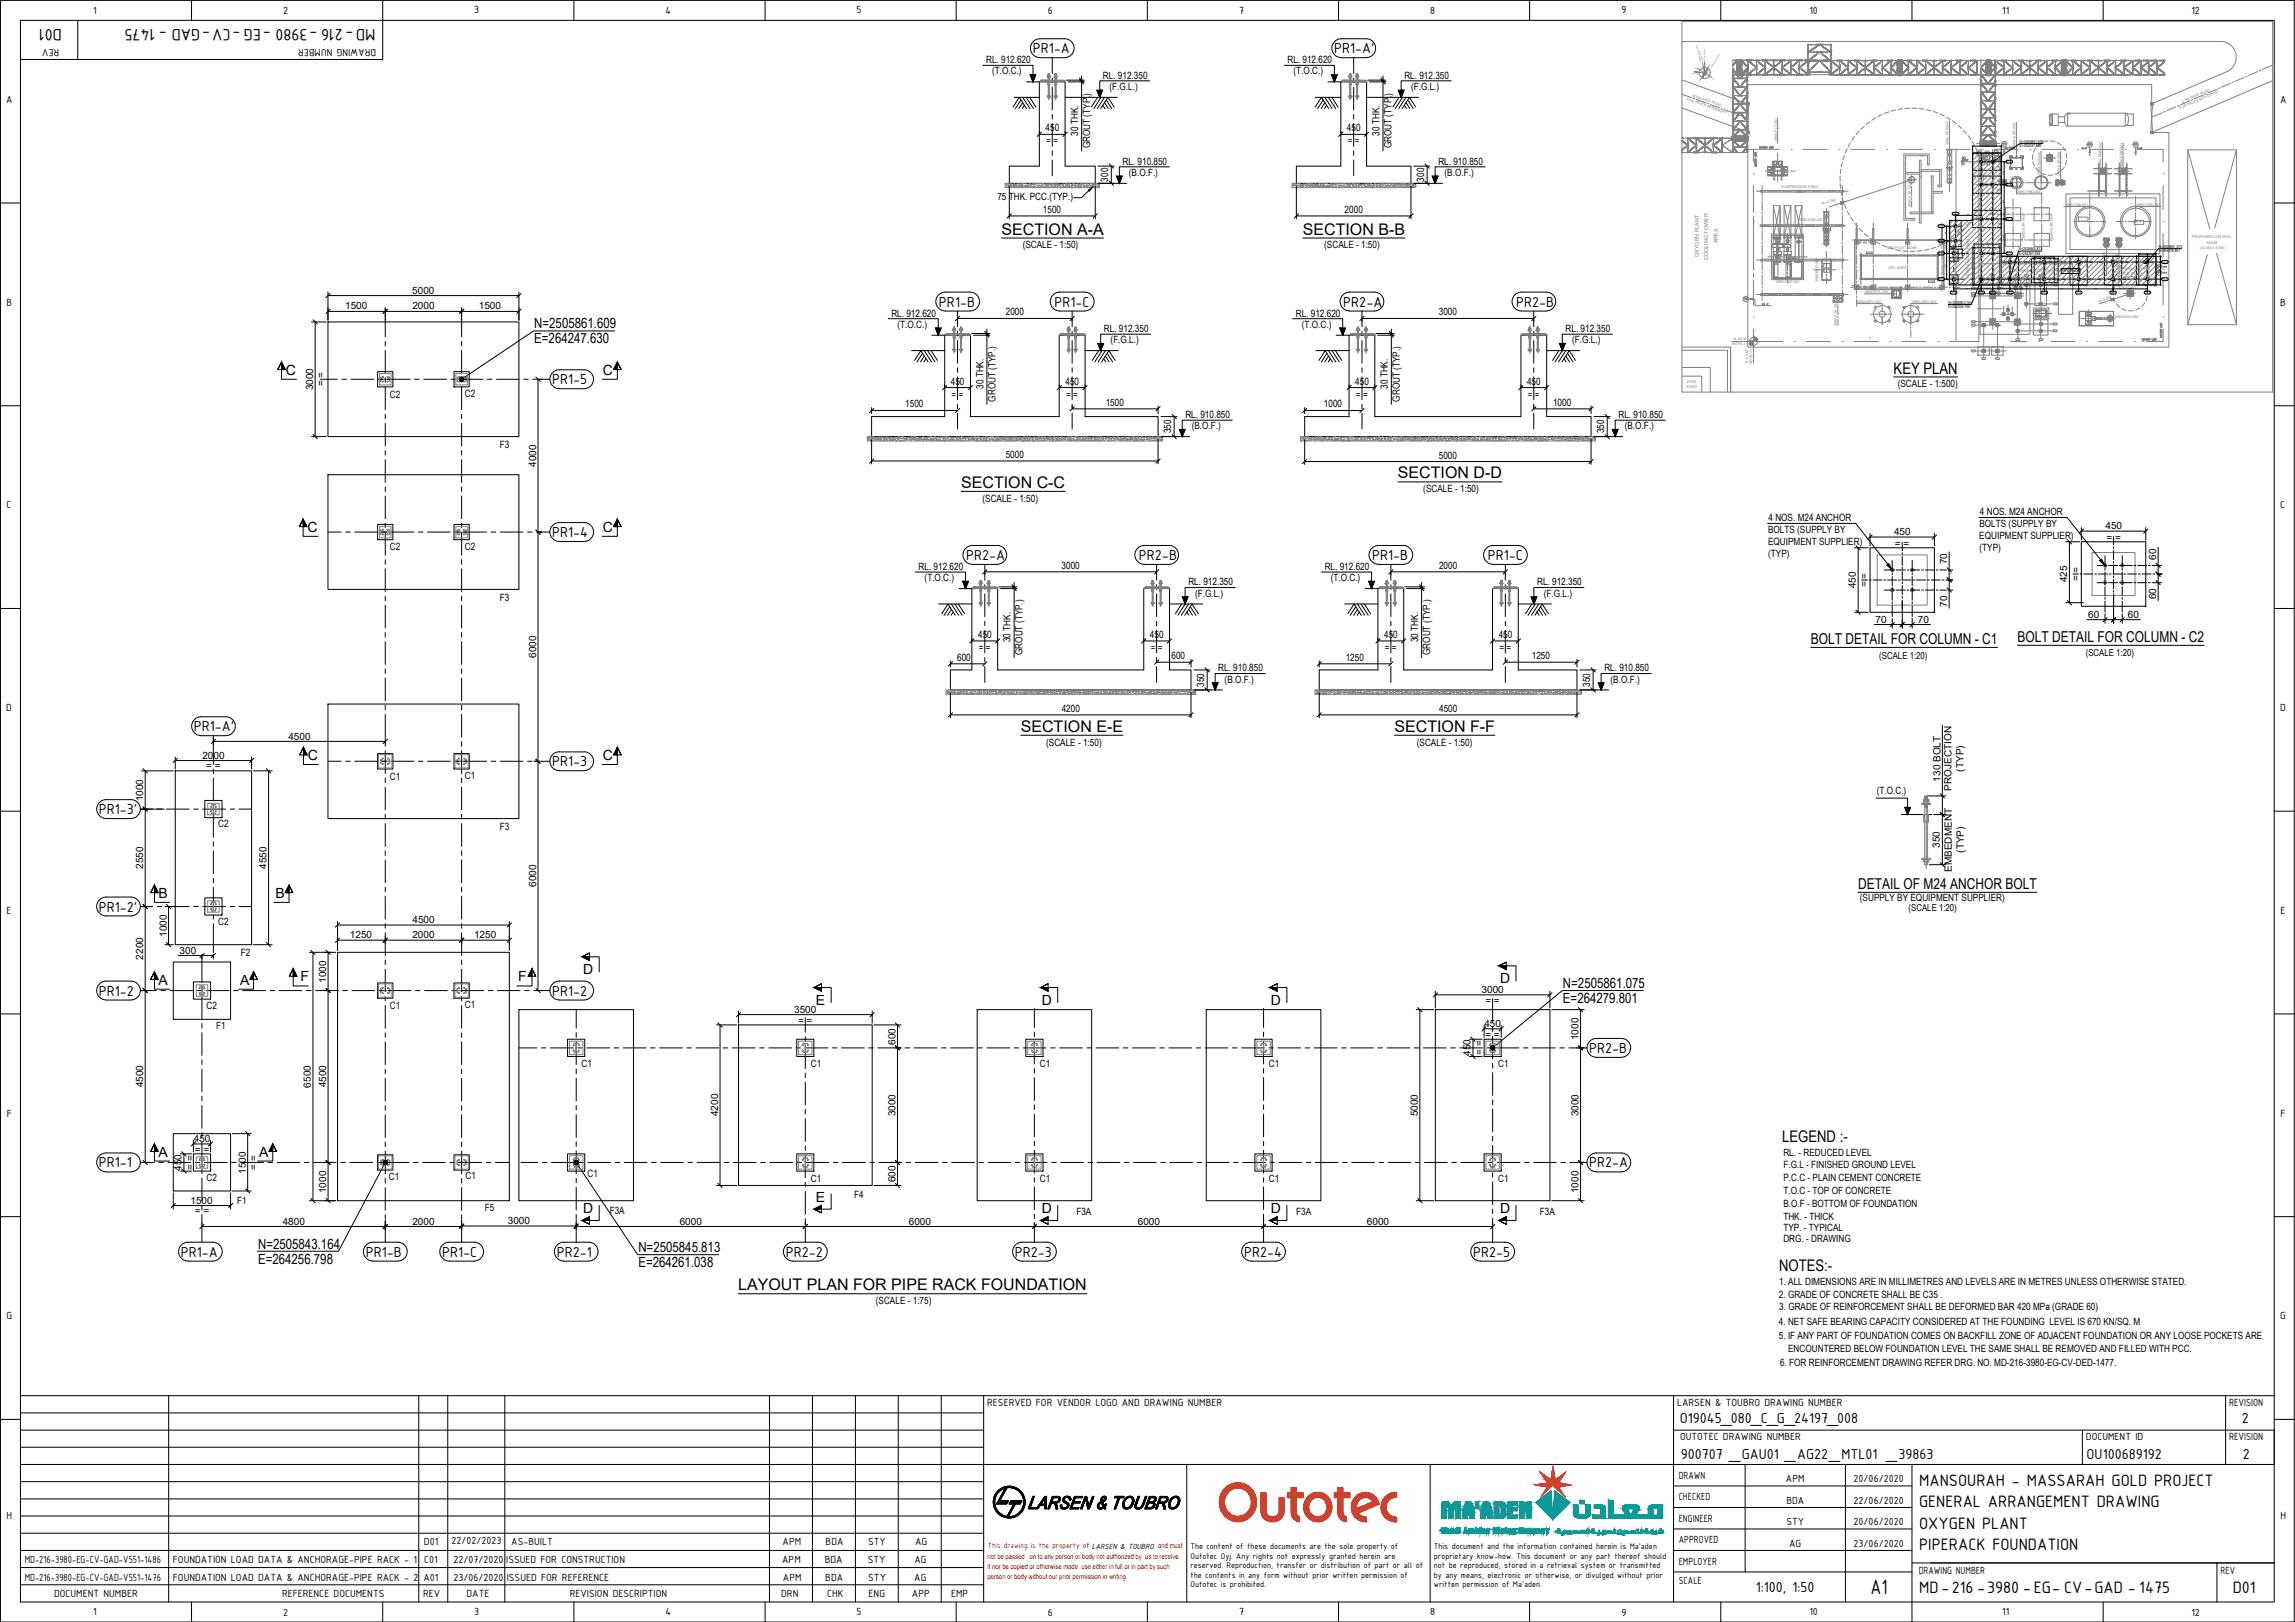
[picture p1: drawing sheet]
<svg xmlns="http://www.w3.org/2000/svg" width="841mm" height="594mm" viewBox="0 0 841 594" stroke-linecap="round" stroke-linejoin="round" font-family="sans-serif">
<defs><g id="words">
<text font-size="8.1" x="685.4" y="583.9">A1</text>
<g font-size="6.5">
<text x="22.7" y="10.6" transform="rotate(-180 22.7 10.6)">D01</text>
<text x="137.6" y="10.6" transform="rotate(-180 137.6 10.6)">MD-216 -3980 -EG -CV-GAD - 1475</text>
<text x="703.3" y="544.3">MANSOURAH - MASSARAH GOLD PROJECT</text>
<text x="703.3" y="552.1">GENERAL ARRANGEMENT DRAWING</text>
<text x="703.3" y="560">OXYGEN PLANT</text>
<text x="703.3" y="567.9">PIPERACK FOUNDATION</text>
<text x="703.3" y="583.6">MD-216 -3980 -EG- CV-GAD - 1475</text>
<text x="818.2" y="583.6">D01</text>
</g>
<g font-size="5.9">
<text x="367" y="86">SECTION A-A</text>
<text x="477.4" y="86">SECTION B-B</text>
<text x="693.9" y="136.8">KEY PLAN</text>
<text x="352.2" y="178.7">SECTION C-C</text>
<text x="512.3" y="175.2">SECTION D-D</text>
<text x="374.1" y="268">SECTION E-E</text>
<text x="511" y="268">SECTION F-F</text>
<text x="653.1" y="418.4">LEGEND :-</text>
<text x="652" y="465.4">NOTES:-</text>
<text x="270.6" y="472.6">LAYOUT PLAN FOR PIPE RACK FOUNDATION</text>
</g>
<g font-size="5.7">
<text x="378.5" y="19.5">PR1-A</text>
<text x="488.9" y="19.5">PR1-A'</text>
<text x="344.1" y="112.3">PR1-B</text>
<text x="386.4" y="112.3">PR1-C</text>
<text x="492.3" y="112.3">PR2-A</text>
<text x="555.6" y="112.3">PR2-B</text>
<text x="202.4" y="140.7">PR1-5</text>
<text x="202.4" y="196.7">PR1-4</text>
<text x="354" y="205.1">PR2-A</text>
<text x="417.4" y="205.1">PR2-B</text>
<text x="502.8" y="205.1">PR1-B</text>
<text x="545.2" y="205.1">PR1-C</text>
<text x="71" y="267.8">PR1-A'</text>
<text x="202.4" y="280.6">PR1-3</text>
<text x="36.2" y="298.2">PR1-3'</text>
<text x="36.2" y="333.9">PR1-2'</text>
<text x="36.2" y="364.6">PR1-2</text>
<text x="202.4" y="364.6">PR1-2</text>
<text x="582.4" y="385.6">PR2-B</text>
<text x="36.2" y="427.6">PR1-1</text>
<text x="582.4" y="427.6">PR2-A</text>
<text x="66.3" y="460.3">PR1-A</text>
<text x="134" y="460.3">PR1-B</text>
<text x="162" y="460.3">PR1-C</text>
<text x="204" y="460.3">PR2-1</text>
<text x="288" y="460.3">PR2-2</text>
<text x="371.9" y="460.3">PR2-3</text>
<text x="455.9" y="460.3">PR2-4</text>
<text x="539.8" y="460.3">PR2-5</text>
<text x="615.6" y="521.2">O19045_080_C_G_24197_008</text>
<text x="821.5" y="521.2">2</text>
<text x="615.9" y="534.3">900707 _GAU01 _AG22_MTL01 _39863</text>
<text x="764.7" y="534.3">OU100689192</text>
<text x="821.9" y="534.3">2</text>
<text x="643.5" y="583.1">1:100, 1:50</text>
</g>
<g font-size="5.5">
<text x="663.6" y="235.9">BOLT DETAIL FOR COLUMN - C1</text>
<text x="739.3" y="235.2">BOLT DETAIL FOR COLUMN - C2</text>
<text x="680.9" y="325.7">DETAIL OF M24 ANCHOR BOLT</text>
</g>
<g font-size="5.1">
<text x="195.8" y="120.2">N=2505861.609</text>
<text x="195.8" y="125.7">E=264247.630</text>
<text x="104.8" y="137.2">C</text>
<text x="220.9" y="137.2">C</text>
<text x="112.7" y="194.8">C</text>
<text x="220.9" y="194.8">C</text>
<text x="112.8" y="278.4">C</text>
<text x="220.9" y="278.4">C</text>
<text x="58.1" y="328.9">B</text>
<text x="101" y="328.9">B</text>
<text x="110.1" y="359.5">F</text>
<text x="189.9" y="359.5">F</text>
<text x="213.7" y="356.8">D</text>
<text x="58.1" y="360.7">A</text>
<text x="88" y="360.7">A</text>
<text x="549.7" y="360.1">D</text>
<text x="572.8" y="361.8">N=2505861.075</text>
<text x="298.9" y="368.1">E</text>
<text x="381.8" y="368.1">D</text>
<text x="465.8" y="368.1">D</text>
<text x="572.8" y="367.3">E=264279.801</text>
<text x="58.1" y="423.6">A</text>
<text x="95" y="423.6">A</text>
<text x="298.9" y="440.2">E</text>
<text x="213.7" y="444.3">D</text>
<text x="381.8" y="444.3">D</text>
<text x="465.8" y="444.3">D</text>
<text x="549.7" y="444.3">D</text>
<text x="94.6" y="457.3">N=2505843.164</text>
<text x="233.9" y="458.6">N=2505845.813</text>
<text x="94.6" y="462.8">E=264256.798</text>
<text x="233.9" y="464.1">E=264261.038</text>
</g>
<g font-size="4.1">
<text x="34.2" y="5">1</text>
<text x="103.8" y="5.1">2</text>
<text x="173.8" y="4.9">3</text>
<text x="243.8" y="5">4</text>
<text x="313.9" y="4.9">5</text>
<text x="384" y="5.1">6</text>
<text x="454.1" y="5">7</text>
<text x="524.1" y="5">8</text>
<text x="594.2" y="4.9">9</text>
<text x="663.1" y="5">10</text>
<text x="733.7" y="5">11</text>
<text x="803.1" y="5.1">12</text>
<text x="21.7" y="17.9" transform="rotate(-180 21.7 17.9)">REV</text>
<text x="137.8" y="17.9" transform="rotate(-180 137.8 17.9)">DRAWING NUMBER</text>
<text x="2.2" y="37.7">A</text>
<text x="835.5" y="37.7">A</text>
<text x="2.4" y="112">B</text>
<text x="835.6" y="112">B</text>
<text x="2.4" y="186.2">C</text>
<text x="835.6" y="186.2">C</text>
<text x="2.3" y="260.5">D</text>
<text x="835.6" y="260.5">D</text>
<text x="2.4" y="334.7">E</text>
<text x="835.7" y="334.7">E</text>
<text x="2.5" y="409">F</text>
<text x="835.7" y="409">F</text>
<text x="2.4" y="483.2">G</text>
<text x="835.6" y="483.2">G</text>
<text x="361.8" y="514.9">RESERVED FOR VENDOR LOGO AND DRAWING NUMBER</text>
<text x="614.6" y="514.9">LARSEN &amp; TOUBRO DRAWING NUMBER</text>
<text x="816.9" y="514.9">REVISION</text>
<text x="615.7" y="527.4">OUTOTEC DRAWING NUMBER</text>
<text x="764.4" y="527.4">DOCUMENT ID</text>
<text x="816.9" y="527.4">REVISION</text>
<text x="615.2" y="541.6">DRAWN</text>
<text x="654.5" y="542.9">APM</text>
<text x="679.3" y="542.9">20/06/2020</text>
<text x="615.2" y="549.5">CHECKED</text>
<text x="654.6" y="550.8">BDA</text>
<text x="679.3" y="550.8">22/06/2020</text>
<text x="2.4" y="556.4">H</text>
<text x="615.2" y="557.4">ENGINEER</text>
<text x="835.7" y="556.4">H</text>
<text x="654.6" y="558.7">STY</text>
<text x="679.3" y="558.7">20/06/2020</text>
<text x="155.4" y="565.7">D01</text>
<text x="165.4" y="565.7">22/02/2023</text>
<text x="187.4" y="565.7">AS-BUILT</text>
<text x="286.8" y="565.9">APM</text>
<text x="302.6" y="565.9">BDA</text>
<text x="318.1" y="565.9">STY</text>
<text x="335.3" y="565.9">AG</text>
<text x="615.2" y="565.2">APPROVED</text>
<text x="655.7" y="566.6">AG</text>
<text x="679.3" y="566.6">23/06/2020</text>
<text x="9.1" y="572.6">MD-216-3980-EG-CV-GAD-V551-1486</text>
<text x="63.4" y="572.6">FOUNDATION LOAD DATA &amp; ANCHORAGE-PIPE RACK - 1</text>
<text x="155.4" y="572.6">C01</text>
<text x="166.2" y="572.6">22/07/2020</text>
<text x="185.5" y="572.6">ISSUED FOR CONSTRUCTION</text>
<text x="286.6" y="572.6">APM</text>
<text x="302.2" y="572.6">BDA</text>
<text x="318" y="572.6">STY</text>
<text x="335.1" y="572.6">AG</text>
<text x="615.2" y="573.1">EMPLOYER</text>
<text x="9.1" y="578.9">MD-216-3980-EG-CV-GAD-V551-1476</text>
<text x="63.4" y="578.9">FOUNDATION LOAD DATA &amp; ANCHORAGE-PIPE RACK - 2</text>
<text x="155.2" y="578.9">A01</text>
<text x="166.2" y="578.9">23/06/2020</text>
<text x="185.7" y="578.9">ISSUED FOR REFERENCE</text>
<text x="286.9" y="578.9">APM</text>
<text x="302.4" y="578.9">BDA</text>
<text x="318.2" y="578.9">STY</text>
<text x="335" y="578.9">AG</text>
<text x="615.2" y="580.3">SCALE</text>
<text x="703.1" y="576.3">DRAWING NUMBER</text>
<text x="813.8" y="576.3">REV</text>
<text x="19.8" y="584.9">DOCUMENT NUMBER</text>
<text x="103.4" y="584.9">REFERENCE DOCUMENTS</text>
<text x="155.1" y="584.9">REV</text>
<text x="171" y="584.9">DATE</text>
<text x="208.8" y="584.9">REVISION DESCRIPTION</text>
<text x="286.3" y="584.9">DRN</text>
<text x="303.1" y="584.9">CHK</text>
<text x="318.3" y="584.9">ENG</text>
<text x="334.2" y="584.9">APP</text>
<text x="348.6" y="584.9">EMP</text>
<text x="34.2" y="591.6">1</text>
<text x="103.8" y="591.7">2</text>
<text x="173.8" y="591.6">3</text>
<text x="243.8" y="591.6">4</text>
<text x="313.9" y="591.6">5</text>
<text x="384" y="591.7">6</text>
<text x="454.1" y="591.6">7</text>
<text x="524.1" y="591.6">8</text>
<text x="594.2" y="591.7">9</text>
<text x="663.1" y="591.6">10</text>
<text x="733.7" y="591.6">11</text>
<text x="803.1" y="591.7">12</text>
</g>
<g font-size="3.7">
<text x="361.4" y="23.2">RL. 912.620</text>
<text x="471.8" y="23.2">RL. 912.620</text>
<text x="363.6" y="27.2">(T.O.C.)</text>
<text x="404.2" y="28.8">RL. 912.350</text>
<text x="474" y="27.2">(T.O.C.)</text>
<text x="514.6" y="28.8">RL. 912.350</text>
<text x="406.6" y="32.9">(F.G.L.)</text>
<text x="517.1" y="32.9">(F.G.L.)</text>
<text x="383.2" y="48.1">450</text>
<text x="383.4" y="52.8">= =</text>
<text x="395.1" y="49.6" transform="rotate(-90 395.1 49.6)">30 THK.</text>
<text x="493.6" y="48.1">450</text>
<text x="493.9" y="52.8">= =</text>
<text x="505.5" y="49.6" transform="rotate(-90 505.5 49.6)">30 THK.</text>
<text x="399.5" y="54.4" transform="rotate(-90 399.5 54.4)">GROUT (TYP.)</text>
<text x="509.9" y="54.4" transform="rotate(-90 509.9 54.4)">GROUT (TYP.)</text>
<text x="411.4" y="60.3">RL. 910.850</text>
<text x="413.7" y="64.4">(B.O.F.)</text>
<text x="527.1" y="60.3">RL. 910.850</text>
<text x="529.4" y="64.4">(B.O.F.)</text>
<text x="406.1" y="66.5" transform="rotate(-90 406.1 66.5)">300</text>
<text x="521.9" y="66.5" transform="rotate(-90 521.9 66.5)">300</text>
<text x="365.5" y="73.3">75 THK. PCC.(TYP.)</text>
<text x="382.2" y="78">1500</text>
<text x="492.8" y="78">2000</text>
<text x="374.8" y="90.9">(SCALE - 1:50)</text>
<text x="485.3" y="90.9">(SCALE - 1:50)</text>
<text x="151.1" y="107.6">5000</text>
<text x="126.5" y="113.3">1500</text>
<text x="151.1" y="113.3">2000</text>
<text x="175.5" y="113.3">1500</text>
<text x="326.6" y="116">RL. 912.620</text>
<text x="368.6" y="115.5">2000</text>
<text x="474.9" y="116">RL. 912.620</text>
<text x="527.3" y="115.5">3000</text>
<text x="328.9" y="120">(T.O.C.)</text>
<text x="404.5" y="121.6">RL. 912.350</text>
<text x="407" y="125.7">(F.G.L.)</text>
<text x="477.1" y="120">(T.O.C.)</text>
<text x="573.7" y="121.6">RL. 912.350</text>
<text x="576.2" y="125.7">(F.G.L.)</text>
<text x="114.8" y="143" transform="rotate(-90 114.8 143)">3000</text>
<text x="118.8" y="141.5" transform="rotate(-90 118.8 141.5)">= =</text>
<text x="348.4" y="140.9">450</text>
<text x="360.4" y="142.4" transform="rotate(-90 360.4 142.4)">30 THK.</text>
<text x="390.4" y="140.9">450</text>
<text x="496.7" y="140.9">450</text>
<text x="508.6" y="142.4" transform="rotate(-90 508.6 142.4)">30 THK.</text>
<text x="559.6" y="140.9">450</text>
<text x="695.5" y="141.7">(SCALE - 1:500)</text>
<text x="142.9" y="145.6">C2</text>
<text x="170.3" y="145.4">C2</text>
<text x="331.7" y="149.2">1500</text>
<text x="348.7" y="145.6">= =</text>
<text x="364.8" y="147.2" transform="rotate(-90 364.8 147.2)">GROUT (TYP.)</text>
<text x="390.7" y="145.6">= =</text>
<text x="405.2" y="148.6">1500</text>
<text x="485.2" y="149.2">1000</text>
<text x="496.9" y="145.6">= =</text>
<text x="513" y="147.2" transform="rotate(-90 513 147.2)">GROUT (TYP.)</text>
<text x="559.9" y="145.6">= =</text>
<text x="569.1" y="148.6">1000</text>
<text x="434.4" y="153.1">RL. 910.850</text>
<text x="593.1" y="153.1">RL. 910.850</text>
<text x="429.2" y="158.8" transform="rotate(-90 429.2 158.8)">350</text>
<text x="436.7" y="157.2">(B.O.F.)</text>
<text x="587.9" y="158.8" transform="rotate(-90 587.9 158.8)">350</text>
<text x="595.4" y="157.2">(B.O.F.)</text>
<text x="183.2" y="164">F3</text>
<text x="368.6" y="167.7">5000</text>
<text x="527.3" y="168">5000</text>
<text x="196.5" y="170.9" transform="rotate(-90 196.5 170.9)">4000</text>
<text x="360" y="183.7">(SCALE - 1:50)</text>
<text x="521.6" y="180.3">(SCALE - 1:50)</text>
<text x="648.1" y="190.8">4 NOS. M24 ANCHOR</text>
<text x="725.6" y="188.7">4 NOS. M24 ANCHOR</text>
<text x="647.9" y="195.2">BOLTS (SUPPLY BY</text>
<text x="694.1" y="195.8">450</text>
<text x="725.3" y="197.5">EQUIPMENT SUPPLIER)</text>
<text x="725.4" y="193.1">BOLTS (SUPPLY BY</text>
<text x="771.6" y="193.6">450</text>
<text x="142.9" y="201.6">C2</text>
<text x="170.3" y="201.4">C2</text>
<text x="647.9" y="199.7">EQUIPMENT SUPPLIER)</text>
<text x="694.4" y="200.2">= =</text>
<text x="725.4" y="201.9">(TYP)</text>
<text x="771.9" y="198">= =</text>
<text x="336.6" y="208.8">RL. 912.620</text>
<text x="389" y="208.3">3000</text>
<text x="485.4" y="208.8">RL. 912.620</text>
<text x="527.3" y="208.3">2000</text>
<text x="648" y="204.1">(TYP)</text>
<text x="713.6" y="206.7" transform="rotate(-90 713.6 206.7)">70</text>
<text x="790.2" y="205" transform="rotate(-90 790.2 205)">60</text>
<text x="338.8" y="212.8">(T.O.C.)</text>
<text x="435.5" y="214.4">RL. 912.350</text>
<text x="487.6" y="212.8">(T.O.C.)</text>
<text x="563.3" y="214.4">RL. 912.350</text>
<text x="680" y="215.4" transform="rotate(-90 680 215.4)">450</text>
<text x="684.4" y="215.1" transform="rotate(-90 684.4 215.1)">= =</text>
<text x="757.5" y="213.2" transform="rotate(-90 757.5 213.2)">425</text>
<text x="761.9" y="212.9" transform="rotate(-90 761.9 212.9)">= =</text>
<text x="183.2" y="220">F3</text>
<text x="437.9" y="218.5">(F.G.L.)</text>
<text x="565.7" y="218.5">(F.G.L.)</text>
<text x="790.2" y="219.6" transform="rotate(-90 790.2 219.6)">60</text>
<text x="713.6" y="222.2" transform="rotate(-90 713.6 222.2)">70</text>
<text x="765.3" y="226.3">60</text>
<text x="779.8" y="226.3">60</text>
<text x="358.4" y="233.7">450</text>
<text x="421.4" y="233.7">450</text>
<text x="507.2" y="233.7">450</text>
<text x="549.2" y="233.7">450</text>
<text x="687.3" y="228.1">70</text>
<text x="702.8" y="228.1">70</text>
<text x="358.7" y="238.4">= =</text>
<text x="370.3" y="235.2" transform="rotate(-90 370.3 235.2)">30 THK.</text>
<text x="374.7" y="240" transform="rotate(-90 374.7 240)">GROUT (TYP.)</text>
<text x="421.7" y="238.4">= =</text>
<text x="507.5" y="238.4">= =</text>
<text x="519.7" y="235.2" transform="rotate(-90 519.7 235.2)">30 THK.</text>
<text x="524.1" y="240" transform="rotate(-90 524.1 240)">GROUT (TYP.)</text>
<text x="549.5" y="238.4">= =</text>
<text x="196.5" y="240.9" transform="rotate(-90 196.5 240.9)">6000</text>
<text x="350.8" y="242">600</text>
<text x="429.3" y="241.4">600</text>
<text x="446.4" y="245.9">RL. 910.850</text>
<text x="493.1" y="242">1250</text>
<text x="561.3" y="241.4">1250</text>
<text x="587.9" y="245.9">RL. 910.850</text>
<text x="441.3" y="251.6" transform="rotate(-90 441.3 251.6)">350</text>
<text x="448.8" y="250">(B.O.F.)</text>
<text x="582.7" y="251.6" transform="rotate(-90 582.7 251.6)">350</text>
<text x="590.2" y="250">(B.O.F.)</text>
<text x="389.1" y="260.7">4200</text>
<text x="527.4" y="260.7">4500</text>
<text x="105.7" y="270.9">4500</text>
<text x="383.4" y="273.1">(SCALE - 1:50)</text>
<text x="519.2" y="273.1">(SCALE - 1:50)</text>
<text x="74.2" y="277.8">2000</text>
<text x="75.6" y="281.8">= =</text>
<text x="142.9" y="285.6">C1</text>
<text x="170.3" y="285.3">C1</text>
<text x="711.1" y="286.3" transform="rotate(-90 711.1 286.3)">130 BOLT</text>
<text x="719.5" y="282.6" transform="rotate(-90 719.5 282.6)">(TYP)</text>
<text x="52.5" y="293.5" transform="rotate(-90 52.5 293.5)">1000</text>
<text x="687.7" y="290.8">(T.O.C.)</text>
<text x="715.1" y="289.6" transform="rotate(-90 715.1 289.6)">PROJECTION</text>
<text x="79.9" y="303">C2</text>
<text x="183.2" y="303.9">F3</text>
<text x="710.8" y="310.6" transform="rotate(-90 710.8 310.6)">350</text>
<text x="719.6" y="312.3" transform="rotate(-90 719.6 312.3)">(TYP)</text>
<text x="52.5" y="318.2" transform="rotate(-90 52.5 318.2)">2550</text>
<text x="97.7" y="318.2" transform="rotate(-90 97.7 318.2)">4550</text>
<text x="715.2" y="319.3" transform="rotate(-90 715.2 319.3)">EMBEDMENT</text>
<text x="196.5" y="324.9" transform="rotate(-90 196.5 324.9)">6000</text>
<text x="681.6" y="330.1">(SUPPLY BY EQUIPMENT SUPPLIER)</text>
<text x="79.9" y="338.7">C2</text>
<text x="151.2" y="338.1">4500</text>
<text x="61.1" y="343.2" transform="rotate(-90 61.1 343.2)">1000</text>
<text x="128.2" y="343.7">1250</text>
<text x="151.1" y="343.7">2000</text>
<text x="173.7" y="343.7">1250</text>
<text x="52.5" y="351.5" transform="rotate(-90 52.5 351.5)">2200</text>
<text x="65.8" y="349.3">300</text>
<text x="88.2" y="350.1">F2</text>
<text x="119.5" y="360" transform="rotate(-90 119.5 360)">1000</text>
<text x="542.9" y="363.7">3000</text>
<text x="75.7" y="369.5">C2</text>
<text x="142.9" y="369.5">C1</text>
<text x="170.3" y="369.3">C1</text>
<text x="291" y="370.9">3500</text>
<text x="544.3" y="367.7">= =</text>
<text x="79.2" y="376.8">F1</text>
<text x="292.4" y="374.9">= =</text>
<text x="544" y="376">450</text>
<text x="328.2" y="382.6" transform="rotate(-90 328.2 382.6)">600</text>
<text x="544.3" y="380.3">= =</text>
<text x="578.5" y="381" transform="rotate(-90 578.5 381)">1000</text>
<text x="538.9" y="386.8" transform="rotate(-90 538.9 386.8)">450</text>
<text x="543.3" y="386.4" transform="rotate(-90 543.3 386.4)">= =</text>
<text x="213.1" y="391">C1</text>
<text x="297.1" y="391">C1</text>
<text x="381.1" y="391">C1</text>
<text x="465" y="391">C1</text>
<text x="549" y="391">C1</text>
<text x="52.5" y="398.3" transform="rotate(-90 52.5 398.3)">4500</text>
<text x="114" y="398.3" transform="rotate(-90 114 398.3)">6500</text>
<text x="119.5" y="398.3" transform="rotate(-90 119.5 398.3)">4500</text>
<text x="263.1" y="408.8" transform="rotate(-90 263.1 408.8)">4200</text>
<text x="328.2" y="408.9" transform="rotate(-90 328.2 408.9)">3000</text>
<text x="519.6" y="408.9" transform="rotate(-90 519.6 408.9)">5000</text>
<text x="578.5" y="408.9" transform="rotate(-90 578.5 408.9)">3000</text>
<text x="71" y="418.1">450</text>
<text x="71.4" y="422.5">= =</text>
<text x="653.5" y="423.5">RL. - REDUCED LEVEL</text>
<text x="66.5" y="428.8" transform="rotate(-90 66.5 428.8)">450</text>
<text x="70.9" y="428.4" transform="rotate(-90 70.9 428.4)">= =</text>
<text x="90.1" y="429.9" transform="rotate(-90 90.1 429.9)">1500</text>
<text x="94.1" y="428.4" transform="rotate(-90 94.1 428.4)">= =</text>
<text x="170.6" y="431.9">C1</text>
<text x="215.3" y="431">C1</text>
<text x="653.5" y="427.8">F.G.L - FINISHED GROUND LEVEL</text>
<text x="75.7" y="432.5">C2</text>
<text x="119.5" y="437" transform="rotate(-90 119.5 437)">1000</text>
<text x="142.5" y="432.2">C1</text>
<text x="297.1" y="432.9">C1</text>
<text x="328.2" y="433" transform="rotate(-90 328.2 433)">600</text>
<text x="381.1" y="432.9">C1</text>
<text x="465" y="432.9">C1</text>
<text x="549" y="432.9">C1</text>
<text x="578.5" y="437" transform="rotate(-90 578.5 437)">1000</text>
<text x="653.5" y="432.7">P.C.C - PLAIN CEMENT CONCRETE</text>
<text x="653.5" y="437.3">T.O.C - TOP OF CONCRETE</text>
<text x="69.8" y="440.8">1500</text>
<text x="87" y="440.8">F1</text>
<text x="177.7" y="443.6">F5</text>
<text x="313" y="438.8">F4</text>
<text x="653.5" y="442.1">B.O.F - BOTTOM OF FOUNDATION</text>
<text x="71.4" y="444.8">= =</text>
<text x="103.6" y="448.5">4800</text>
<text x="151.1" y="448.5">2000</text>
<text x="186.1" y="448.3">3000</text>
<text x="223.4" y="444.5">F3A</text>
<text x="249.1" y="448.5">6000</text>
<text x="333" y="448.5">6000</text>
<text x="394.5" y="445">F3A</text>
<text x="417" y="448.5">6000</text>
<text x="475" y="445">F3A</text>
<text x="500.9" y="448.5">6000</text>
<text x="564.3" y="445">F3A</text>
<text x="653.5" y="446.7">THK. - THICK</text>
<text x="653.5" y="450.8">TYP. - TYPICAL</text>
<text x="653.5" y="454.8">DRG. - DRAWING</text>
<text x="652" y="470.8">1. ALL DIMENSIONS ARE IN MILLIMETRES AND LEVELS ARE IN METRES UNLESS OTHERWISE STATED.</text>
<text x="321" y="477.6">(SCALE - 1:75)</text>
<text x="651.9" y="475.4">2. GRADE OF CONCRETE SHALL BE C35 .</text>
<text x="652" y="479.9">3. GRADE OF REINFORCEMENT SHALL BE DEFORMED BAR 420 MPa (GRADE 60)</text>
<text x="651.9" y="485.2">4. NET SAFE BEARING CAPACITY CONSIDERED AT THE FOUNDING LEVEL IS 670 KN/SQ. M</text>
<text x="651.9" y="490.5">5. IF ANY PART OF FOUNDATION COMES ON BACKFILL ZONE OF ADJACENT FOUNDATION OR ANY LOOSE POCKETS ARE</text>
<text x="655.3" y="495.4">ENCOUNTERED BELOW FOUNDATION LEVEL THE SAME SHALL BE REMOVED AND FILLED WITH PCC.</text>
<text x="652.3" y="500.3">6. FOR REINFORCEMENT DRAWING REFER DRG. NO. MD-216-3980-EG-CV-DED-1477.</text>
</g>
<text font-size="3.5" fill="#808080" x="720.7" y="61.4" transform="rotate(-90 720.7 61.4)">AL</text>
<g font-size="3.5">
<text x="688.7" y="241.2">(SCALE 1:20)</text>
<text x="764.4" y="240.4">(SCALE 1:20)</text>
<text x="699.4" y="333.8">(SCALE 1:20)</text>
</g>
<g font-size="3.3">
<text x="436.2" y="567.3">The content of these documents are the sole property of</text>
<text x="525.5" y="567.3">This document and the information contained herein is Ma'aden</text>
<text x="436.2" y="570.8">Outotec Oyj. Any rights not expressly granted herein are</text>
<text x="436.2" y="574.4">reserved. Reproduction, transfer or distribution of part or all of</text>
<text x="525.5" y="570.8">proprietary know-how. This document or any part thereof should</text>
<text x="525.5" y="574.4">not be reproduced, stored in a retrieval system or transmitted</text>
<text x="436.2" y="577.8">the contents in any form without prior written permission of</text>
<text x="436.2" y="581.3">Outotec is prohibited.</text>
<text x="525.5" y="577.8">by any means, electronic or otherwise, or divulged without prior</text>
<text x="525.5" y="581.3">written permission of Ma'aden.</text>
</g>
<g font-size="3.1" fill="#808080">
<text x="733.1" y="57.9">7</text>
<text x="780.7" y="54.3">TP5</text>
</g>
<text font-size="2.9" fill="#f00" x="362" y="567.1">This drawing is the property of LARSEN &amp; TOUBRO and must</text>
<g font-size="2.6" fill="#f00">
<text x="361.9" y="570.9">not be passed on to any person or body not authorized by us to receive</text>
<text x="361.9" y="574.7">it nor be copied or otherwise made use either in full or in part by such</text>
<text x="361.9" y="578.5">person or body without our prior permission in writing.</text>
</g>
<g font-size="2" fill="#808080">
<text x="629.5" y="89.2" transform="rotate(-90 629.5 89.2)">AREA</text>
<text x="622.6" y="94.2" transform="rotate(-90 622.6 94.2)">OXYGEN PLANT</text>
<text x="626" y="95.3" transform="rotate(-90 626 95.3)">COOLING TOWER</text>
</g>
<g font-size="1.5">
<text x="740.2" y="52.3">N=2505861.609</text>
<text x="740.2" y="53.9">E=264247.630</text>
<text x="739.8" y="91.7">N=2505845.813</text>
<text x="739.8" y="93.2">E=264261.038</text>
<text x="791.1" y="90.8">N=2505861.075</text>
<text x="791.1" y="92.4">E=264279.801</text>
<text x="755.6" y="99.8">PIPE RACK</text>
<text x="714" y="111.2">N=2505843.164</text>
<text x="714" y="112.8">E=264256.798</text>
</g>
<g font-size="1.3" fill="#808080">
<text x="620.2" y="35.4" transform="rotate(19 620.2 35.4)">C 5M WIDE ROAD</text>
<text x="618" y="36.6" transform="rotate(19 618 36.6)">FOR TRUCK MOVEMENT</text>
<text x="620.3" y="36" transform="rotate(19 620.3 36)">L</text>
<text x="798.9" y="40.1" transform="rotate(-23 798.9 40.1)">FOR TRUCK MOVEMENT</text>
<text x="799.8" y="37.7" transform="rotate(-23 799.8 37.7)">C 5M WIDE ROAD</text>
<text x="800.2" y="38.1" transform="rotate(-25 800.2 38.1)">L</text>
<text x="651.2" y="51.6" transform="rotate(-90 651.2 51.6)">3980-FLT-001</text>
<text x="714" y="52.9" transform="rotate(-90 714 52.9)">3980-EXR-047</text>
<text x="738.6" y="53.8" transform="rotate(-90 738.6 53.8)">3980-EXR-053</text>
<text x="733.9" y="65.6" transform="rotate(-90 733.9 65.6)">3980-EXR-052</text>
<text x="747.8" y="64.2" transform="rotate(-90 747.8 64.2)">3980-TNK-042</text>
<text x="754.9" y="64.4" transform="rotate(-90 754.9 64.4)">3980-EXR-042</text>
<text x="770.2" y="61" transform="rotate(-90 770.2 61)">3980-PMP-042</text>
<text x="777.8" y="61.1" transform="rotate(-90 777.8 61.1)">3980-PMP-041</text>
<text x="652.7" y="69">COMPRESSOR SHED</text>
<text x="739.1" y="70.7">3980-TNK-052</text>
<text x="667.8" y="75.2" transform="rotate(-19 667.8 75.2)">R=12.5M</text>
<text x="700.2" y="75.7" transform="rotate(-90 700.2 75.7)">3980-STK-003</text>
<text x="756.8" y="75.4">3980-TNK-041</text>
<text x="782.9" y="75.5">3980-TNK-040</text>
<text x="659.3" y="81">3980-EXR-007</text>
<text x="742" y="87.5" transform="rotate(-90 742 87.5)">3980-EXR-043</text>
<text x="752.3" y="87.6" transform="rotate(-90 752.3 87.6)">3980-EXR-044</text>
<text x="803.3" y="87.3">PROPOSED CONTROL</text>
<text x="808.6" y="89.2">ROOM</text>
<text x="691.6" y="91.3">DROP OUT ZONE</text>
<text x="806.2" y="91.1">(30.5M X 8.5M)</text>
<text x="692.1" y="98.6">APU SHED</text>
<text x="736.9" y="99.7">2.5M WIDE ACCESS WAY</text>
<text x="771.5" y="101.1" transform="rotate(-90 771.5 101.1)">3980-EXR-041</text>
<text x="776.3" y="101.3" transform="rotate(-90 776.3 101.3)">3980-EXR-040</text>
<text x="776.8" y="98.8">PIPERACK FOR</text>
<text x="778.3" y="100.6">E&amp;I TRAYS</text>
<text x="650.7" y="103.8">3980-CMP-001</text>
<text x="666.2" y="103.3" transform="rotate(-90 666.2 103.3)">3980-PKG-060</text>
<text x="683.3" y="107.4">3980-STK-005</text>
<text x="721.7" y="102.3" transform="rotate(-90 721.7 102.3)">4M WIDE ACCESS WAY</text>
<text x="776.6" y="105.8">CRYO PIT</text>
<text x="680.6" y="110.9">3980-DRY-002</text>
<text x="700.8" y="110.9">3980-DRY-001</text>
<text x="769.3" y="110.8" transform="rotate(-19 769.3 110.8)">R=3.0M</text>
<text x="673.1" y="119.3" transform="rotate(-90 673.1 119.3)">3980-STK-001</text>
<text x="774.9" y="116.4">3980-EXR-080</text>
<text x="635.4" y="124.6">N-XX M</text>
<text x="634.8" y="126.5">NOTE-11</text>
<text x="640.6" y="132.8" transform="rotate(-90 640.6 132.8)">E-XX M</text>
<text x="642.2" y="133.4" transform="rotate(-90 642.2 133.4)">NOTE-11</text>
<text x="618.1" y="142">POND</text>
<text x="618.1" y="140.3">EVEN</text>
</g>
<g font-size="1.1">
<text x="731.9" y="61.4">F3</text>
<text x="732" y="69.8">F3</text>
<text x="732.1" y="82.6">F3</text>
<text x="717.3" y="85.3">F2</text>
<text x="716.4" y="93">F1</text>
</g>
<g font-size=".9" fill="#808080">
<text x="626.2" y="23.9" transform="rotate(32 626.2 23.9)">N</text>
<text x="621.1" y="24.9" transform="rotate(32 621.1 24.9)">W</text>
<text x="622.6" y="29.6" transform="rotate(30 622.6 29.6)">S</text>
<text x="627.4" y="28.8" transform="rotate(32 627.4 28.8)">E</text>
</g>
<g font-size=".9">
<text x="735.2" y="59.5">PR1-5</text>
<text x="735.2" y="67.9">PR1-4</text>
<text x="710.3" y="83.1">PR1-3'</text>
<text x="715.5" y="78.6">PR1-A'</text>
<text x="735.2" y="80.5">PR1-3</text>
<text x="710.3" y="88.5">PR1-2'</text>
<text x="710.3" y="93.1">PR1-2</text>
<text x="735.2" y="93.1">PR1-2</text>
<text x="792.2" y="96.2">PR2-B</text>
<text x="710.3" y="102.5">PR1-1</text>
<text x="714.8" y="107.5">PR1-A</text>
<text x="725" y="107.5">PR1-B</text>
<text x="729.1" y="107.5">PR1-C</text>
<text x="735.5" y="107.5">PR2-1</text>
<text x="748.1" y="107.5">PR2-2</text>
<text x="760.6" y="107.5">PR2-3</text>
<text x="773.3" y="107.5">PR2-4</text>
<text x="785.8" y="107.5">PR2-5</text>
<text x="792.2" y="102.5">PR2-A</text>
</g>
<g font-size=".7" fill="#808080">
<text x="623.5" y="22.6" transform="rotate(-103 623.5 22.6)">PREVAILING WIND</text>
<text x="624.1" y="22.5" transform="rotate(-103 624.1 22.5)">DIRECTION</text>
<text x="625" y="22.7" transform="rotate(-90 625 22.7)">PLANT NORTH</text>
<text x="619.8" y="27.1" transform="rotate(7 619.8 27.1)">MECCA</text>
<text x="627" y="25.5" transform="rotate(-58 627 25.5)">GEODETIC NORTH</text>
</g>
<g font-size=".6" fill="#808080">
<text x="729.7" y="101.1">CB-1</text>
<text x="738.8" y="101.1">CB-1</text>
<text x="742" y="101.1">TC1-A</text>
<text x="747.2" y="101.1">TC1-B</text>
<text x="722.5" y="107.7">P03-A</text>
<text x="722.5" y="105.7">P03-B</text>
<text x="731.8" y="102.3">P03-1</text>
<text x="738" y="102.3">P03-2</text>
<text x="739.9" y="102.3">P03-3</text>
<text x="752.7" y="104.6">TC1-2</text>
<text x="722.6" y="108.6">CB-B</text>
<text x="752.7" y="111.5">TC1-1</text>
<text x="722.5" y="119.3">ST-B</text>
<text x="722.6" y="118">CB-A</text>
<text x="752.4" y="118.8">TC1-1</text>
<text x="738.8" y="124.6">TC2-A</text>
<text x="747.3" y="124.6">TC2-B</text>
<text x="752.4" y="121.3">TC1-1</text>
<text x="722.5" y="128.7">ST-A</text>
<text x="726.4" y="131.5">ST-1</text>
<text x="731.4" y="131.5">ST-2</text>
</g>
<g font-size=".5">
<text x="727.5" y="53.4">5000</text>
<text x="734.4" y="64" transform="rotate(-90 734.4 64)">4000</text>
<text x="734.4" y="74.5" transform="rotate(-90 734.4 74.5)">6000</text>
<text x="720.7" y="78.8">4500</text>
<text x="713.2" y="86.1" transform="rotate(-90 713.2 86.1)">2550</text>
<text x="727.5" y="89.3">4500</text>
<text x="734.4" y="87.1" transform="rotate(-90 734.4 87.1)">6000</text>
<text x="713.2" y="91.1" transform="rotate(-90 713.2 91.1)">2200</text>
<text x="714.8" y="90.8">300</text>
<text x="715.3" y="95.6">1500</text>
<text x="719" y="93.4" transform="rotate(-90 719 93.4)">1500</text>
<text x="748.5" y="94">3500</text>
<text x="748.7" y="94.6">= =</text>
<text x="754.1" y="95.8" transform="rotate(-90 754.1 95.8)">600</text>
<text x="786.3" y="92.9">3000</text>
<text x="786.5" y="94.8">400</text>
<text x="786.5" y="93.6">= =</text>
<text x="786.5" y="95.4">= =</text>
<text x="791.6" y="95.6" transform="rotate(-90 791.6 95.6)">1000</text>
<text x="713.2" y="98.1" transform="rotate(-90 713.2 98.1)">4500</text>
<text x="722.8" y="98.1" transform="rotate(-90 722.8 98.1)">6500</text>
<text x="736.9" y="97">C1</text>
<text x="744.3" y="99.7" transform="rotate(-90 744.3 99.7)">4200</text>
<text x="749.4" y="97">C1</text>
<text x="754.1" y="99.7" transform="rotate(-90 754.1 99.7)">3000</text>
<text x="762" y="97">C1</text>
<text x="774.6" y="97">C1</text>
<text x="782.8" y="99.7" transform="rotate(-90 782.8 99.7)">5000</text>
<text x="785.7" y="96.4" transform="rotate(-90 785.7 96.4)">400</text>
<text x="786.4" y="96.4" transform="rotate(-90 786.4 96.4)">= =</text>
<text x="787.2" y="97">C1</text>
<text x="791.6" y="99.7" transform="rotate(-90 791.6 99.7)">3000</text>
<text x="720.4" y="105.7">4800</text>
<text x="727.5" y="105.7">2000</text>
<text x="732.8" y="105.6">3000</text>
<text x="737.2" y="103.1">C1</text>
<text x="738.4" y="105.1">F3A</text>
<text x="742.2" y="105.7">6000</text>
<text x="749.4" y="103.3">C1</text>
<text x="751.8" y="104.2">F4</text>
<text x="754.1" y="103.3" transform="rotate(-90 754.1 103.3)">600</text>
<text x="754.8" y="105.7">6000</text>
<text x="762" y="103.3">C1</text>
<text x="764" y="105.2">F3A</text>
<text x="767.4" y="105.7">6000</text>
<text x="774.6" y="103.3">C1</text>
<text x="776.1" y="105.2">F3A</text>
<text x="780" y="105.7">6000</text>
<text x="787.2" y="103.3">C1</text>
<text x="789.5" y="105.2">F3A</text>
<text x="791.6" y="103.9" transform="rotate(-90 791.6 103.9)">1000</text>
</g>
</g></defs>
<!-- layer: CI-EXISTING -->
<g fill="none" stroke="#808080" stroke-width=".37">
<path d="M616.4 7.8h216.4v135.8h-216.4zM616.4 15.2h197.7M662.4 18.3v1.7M662.5 16.4h.1M662.5 16.3h.1M662.6 18.2v2.1M662.6 16.3l-.1 .1M662.6 19.1l4.2-2.7 4.2 2.7zM662.6 16.4h8.4M662.6 16.4v.2v-.2M662.6 18.4h.1M662.6 16.3v11.3"/>
<path d="M662.7 18.3l-.1 1.9-.2-.1 .2-.1v-1.7l.1 1.7M663.8 18.2l1.7-1.1 .1 .1-1.7 1.2zM665.5 17.1l-1.7 1.2M665.7 16.2l2.1 .2zM665.7 18.9l2.1 .2zM665.7 16.4h2.1M665.7 19.1h2.1h-2.1M665.7 19.1h2.1M665.7 16.3h2.1M668 17.1l1.8 1.1-.1 .2-1.8-1.2zM668 17.1l1.8 1.2M669.8 18.2l-1.8-1.1-.1 .1 1.8 1.2"/>
<path d="M669.8 18.2l-.1 .2M670.8 18.3v1.7M670.9 16.2l.2 .2zM670.9 18.2l.1 2.1zM670.9 16.4v.2zM670.9 16.1l.2 .2zM671 18.4h.1M671 16.2l-.1 11.3M671.2 18.3l-.2 1.9-.2-.1 .2-1.8 .2 1.7M814.1 15.2a5.8 5.8 0 0 1 5.3 4.8 5.8 5.8 0 0 1-3.5 6.3l-27.4 11.7M380.9 30l.6-.6h8.2l.6 .6M381 29.9h.1"/>
<path d="M381.3 29.7h.1M381.3 29.6h.1M381.4 29.7h.1M381.6 29.9h.1M381.6 29.4h.1M381.7 29.9h.1M381.8 29.4h.1M382 29.6h.1M382 29.4h.1M382.1 29.4h.1M382.1 29.6h.1M382.2 29.7h.1"/>
<path d="M382.3 29.4h.1M382.4 29.9h.1M382.4 29.6h.1M382.7 29.9h.1M382.7 29.6h.1M382.9 29.6h.1M383 29.9h.1M383 29.4h.1M383.1 29.9h.1M383.1 29.7h.1M383.2 29.4h.1M383.4 29.6h.1"/>
<path d="M383.4 29.9h.1M383.5 29.6h.1M383.5 29.9h.1M383.7 29.9h.1M383.8 29.4h.1M383.8 29.9h.1M383.8 29.6h.1M383.9 29.7h.1M384.1 29.6h.1M384.1 29.8h.1M384.2 29.8h.1M384.3 29.4h.1"/>
<path d="M384.3 29.5h.1M384.4 29.4h.1M384.4 29.9h.1M384.4 29.8h.1M384.6 29.6h.1M384.7 29.7h.1M384.8 29.7h.1M384.8 29.6h.1M384.8 29.9h.1M384.9 29.9h.1M384.9 29.7h.1M385.1 29.9h.1"/>
<path d="M385.1 29.6h.1M385.3 29.4h.1M385.4 29.6h.1M385.5 29.6h.1M385.6 29.7h.1M385.7 29.6h.1M385.7 29.7h.1M385.9 29.9h.1M385.9 29.6h.1M386.2 29.6h.1M386.2 29.5h.1M386.3 29.6h.1"/>
<path d="M386.4 29.5h.1M386.4 29.7h.1M386.4 29.4h.1M386.5 29.5h.1M386.5 29.9h.1M386.6 29.5h.1M386.7 29.7h.1M386.9 29.6h.1M386.9 29.4h.1M387 29.9h.1M387.1 29.4h.1M387.1 29.6h.1"/>
<path d="M387.3 29.8h.1M387.3 29.4h.1M387.5 29.5h.1M387.6 29.6h.1M387.8 29.7h.1M387.9 29.8h.1M387.9 29.6h.1M388.1 29.7h.1M388.2 29.9h.1M388.3 29.6h.1M388.5 29.5h.1M388.6 29.9h.1"/>
<path d="M388.6 29.5h.1M388.7 29.8h.1M388.7 29.9h.1M388.8 29.6h.1M388.8 29.7h.1M388.9 29.7h.1M389 29.9h.1M389 29.5h.1M389.3 30h.1M389.4 29.8h.1M389.5 29.8h.1M389.6 29.6h.1"/>
<path d="M389.6 29.5h.1M389.7 29.6h.1M389.7 29.8h.1M389.7 29.7h.1M389.9 29.7h.1M390.1 29.8h.1M390.1 29.7h.1M390.1 30h.1M491.4 30l.6-.6h8.2l.6 .6M491.4 29.9h.1M491.7 29.7h.1M491.8 29.6h.1"/>
<path d="M491.9 29.7h.1M492 29.9h.1M492.1 29.4h.1M492.1 29.9h.1M492.3 29.4h.1M492.5 29.6h.1M492.5 29.4h.1M492.6 29.6h.1M492.6 29.4h.1M492.7 29.7h.1M492.8 29.4h.1M492.8 29.9h.1"/>
<path d="M492.8 29.6h.1M493.1 29.9h.1M493.2 29.6h.1M493.2 29.9h.1M493.4 29.9h.1M493.4 29.6h.1M493.5 29.4h.1M493.5 29.9h.1M493.5 29.7h.1M493.6 29.4h.1M493.8 29.9h.1M493.9 29.6h.1"/>
<path d="M493.9 29.9h.1M494 29.7h.1M494.2 29.9h.1M494.2 29.4h.1M494.2 29.6h.1M494.4 29.7h.1M494.5 29.8h.1M494.6 29.6h.1M494.7 29.8h.1M494.7 29.4h.1M494.8 29.5h.1M494.9 29.4h.1"/>
<path d="M494.9 29.8h.1M494.9 29.9h.1M495 29.7h.1M495.1 29.6h.1M495.2 29.7h.1M495.3 29.6h.1M495.3 29.7h.1M495.3 29.9h.1M495.4 29.7h.1M495.6 29.6h.1M495.6 29.9h.1M495.8 29.4h.1"/>
<path d="M495.9 29.6h.1M496 29.6h.1M496 29.7h.1M496.1 29.7h.1M496.1 29.6h.1M496.3 29.9h.1M496.3 29.6h.1M496.4 29.9h.1M496.7 29.6h.1M496.7 29.5h.1M496.8 29.5h.1M496.9 29.7h.1"/>
<path d="M496.9 29.4h.1M496.9 29.5h.1M497 29.9h.1M497 29.5h.1M497.2 29.7h.1M497.4 29.6h.1M497.4 29.4h.1M497.4 29.9h.1M497.5 29.4h.1M497.6 29.6h.1M497.7 29.7h.1M497.7 29.8h.1"/>
<path d="M497.8 29.4h.1M498 29.5h.1M498.1 29.6h.1M498.2 29.7h.1M498.3 29.8h.1M498.4 29.6h.1M498.4 29.8h.1M498.7 29.9h.1M498.8 29.6h.1M499 29.5h.1M499.1 29.8h.1M499.1 29.9h.1"/>
<path d="M499.2 29.9h.1M499.2 29.6h.1M499.3 29.7h.1M499.4 29.7h.1M499.4 29.5h.1M499.4 29.9h.1M499.7 30h.1M499.8 29.8h.1M500 29.8h.1M500.1 29.6h.1M500.1 29.5h.1M500.2 29.6h.1"/>
<path d="M500.2 29.8h.1M500.4 29.7h.1M500.5 29.8h.1M500.5 29.7h.1M500.6 30h.1M616.4 39.6l24.1 8.7M616.4 29.3l24.1 8.7M616.4 34.5l3.5 1.3M620.5 36l.6 .2M621.6 36.4l3.5 1.2M622.1 25.1l5.2 3.3M622.3 26.5l-1.5-.2 3.9 .5"/>
<path d="M623.8 23l.9 3.8M624 28.2h.1M624 27.9v.2zM624 27.9l.1 .2v-.4v.3M624.1 27.6l.1 .3zM624.2 27.9l-.1-.2 .1 .3M624.3 27.5h.1M624.3 27.4h.1M624.3 27.3l-.6 .7 .3-.1v.3M624.3 27.6l-.1 .2M624.3 27.3v.1M624.3 27.3l-.3 .9"/>
<path d="M624.7 26.8h.1M624.7 27.1v.2M624.7 26.9l.1 .4M624.7 22.9v3.9M624.7 27.2h.1M624.7 26.8l.1 .5M624.7 26.9l.1 .2M624.7 26.8v.1M624.7 26.9h.1M624.7 26.8l.1 .2zM624.8 26.8h.1M624.7 27.2l.1 .1"/>
<path d="M624.7 26.7h.1M624.8 27h.1M624.8 26.9v.2M624.8 27.1l-.2-.9-.4 .7 .4-.5 .1 .8M624.8 27.1v.1M624.8 27.1v.2M624.8 27.2h.1M624.9 27.1h.1M624.9 26.9h.1M625 27h.1M625 27.1h.1M625 26.9h.1"/>
<path d="M625 26.7l.1 .2M625.1 26.9h.1M625.1 25.8l.5-.4-.3 .6zM625.1 26.6v.1M625.1 26.6l-.3 .5M625.2 26.7h.1M625.2 26.6h.1M625.2 25.9l-1.2 2.3M625.2 25.9h.1M625.2 26.6l-.4 .7M625.3 25.8h.1M625.3 25.8v.2"/>
<path d="M625.4 25.8h.1M625.4 25.9l-.1-.2v.3M625.4 25.6v.2zM625.5 25.5h.1M625.5 25.6v.1M625.5 25.4h.1M625.6 25.4h.1M625.6 25.4l-.4 .5M625.6 37.9l.6 .2M626.2 24.4l-3 4.7M626.7 38.3l3.4 1.2M630.7 39.7l.6 .2"/>
<path d="M634.8 25.5h.2M634.9 34.1v1.7h.3v-1.7M634.9 34.1l.1 .1zM634.9 25.2h.3v.6h-.3v-.6M634.9 27.8v1.8l.1-1.8M634.9 27.8h.1M634.9 27.8l.1-.1zM634.9 35.8h.3M634.9 38.2l.2 .2zM634.9 38.1h.1M634.9 31.8l.2 .3zM634.9 25.5v1.1"/>
<path d="M634.9 26.3h.1M635 31.8h.1M635 38l.2 .1zM635 25.4h.1M635 25.6l1.6 1.8M635 25.4l1.1 1.5M635 22.1v33.8l-3.9-2.7 3.9-2.6h-16.5M635.2 31.8h.1M635 36.7v2.1M635 34.1h.1M635 34.2v1.7zM635 27.8v1.8l.2-1.8"/>
<path d="M635 27.7v.1M635 22.1h1.6M635 26.5h.1M635 25.5h.3v.8M635 25.5v1M635 25.4v.2v-.6v.5M635 25.5h.1M635 36.7l.2 2.1zM635 27.7l-.1 1.9M635 29.5h.1M635 27.4h35.9M635 22.1h28.1"/>
<path d="M635 25.7l1.1 1.2M635 27.6v2.1M635 25.5l2.7 3.2 2.6-3.2M635 31.8h5.3l-2.6 3.2zM635 38.1h5.3M635 35h5.3l-2.6 3.1zM635 33.9v2.1M635 28.7h5.3l-2.6 3.1zM635 37.9h.1M635.1 34.2l-.1 1.7M635.1 38.1v-.2v.2M635.1 31.6l-.2 .2z"/>
<path d="M635.1 26.3h.1M635.1 29.6h.1M635.2 34.1h.1M635.2 27.8h.1M635.3 25.5l-.2 .8M635.6 35.8l.2-.1 1.4 1.6-.2 .1zM635.6 26.3l.2-.1 1.4 1.6-.2 .2zM635.6 32.7l.2-.2 1.4 1.6-.2 .2zM635.6 29.5l.2-.1 1.4 1.6-.2 .1zM635.7 32.6l1.3 1.6M636.1 22.6l-1.1 1.5zM636.4 22.9l.2 3.7z"/>
<path d="M636.4 23l.2 1M636.4 23.8l.2 .2zM636.4 25.7v.9l.2-.9M636.4 25.7h.1M636.6 23.1h.1M636.6 25.5l-.2 1 .2-1v.2M636.6 26.3h.1M636.6 25.5l-.2 .2zM636.6 23.7l-.2 .1v-.9l.2 .9M636.6 23.8v.2M636.6 24v-.3l-.2 2.1M636.6 22l-.2 .2z"/>
<path d="M636.6 22.4h.1M636.6 21.9v.4zM636.6 27.6h.1M636.6 27.1v.5zM636.6 23.7l.1 2.1zM636.6 25.6h1.6v.4h-1.6v.6h.2l-.2-1.1 .2 .2-.2-.2 .2 .1v1h-.2M636.6 25.8h1.6M636.6 22.2l1.5 1.4M636.6 23.8h.2l-.2 .2zM636.6 25.8h1.6h-1.6M636.6 27.2l1.6 .2M636.6 27.2v.2"/>
<path d="M636.6 23.7v2.1M636.6 25.5v1h.2M636.6 22.9h.2M636.6 23.7h1.6h-1.6M636.6 22.1l1.6 .1zM636.6 27.3l1.6 .1zM636.6 22.3v-.4h1.6v5.6h-1.6v-.3M636.6 22.3h.1M636.6 27.5h.1M636.6 27.2h.1M636.6 23.6h1.6v.2h-1.6zM636.6 23.7h1.6z"/>
<path d="M636.6 22l.2 .2zM636.6 38l2.1 .1zM636.6 31.8l2.1 .2zM636.6 28.7l2.1 .1zM636.6 35l2.1 .1zM636.6 35h2.1M636.6 31.8h2.1M636.6 38.1h2.1M636.6 25.8h1.8M636.6 22.3h1.6M636.6 27.3h.1M636.6 22.1v5.3"/>
<path d="M636.6 23.7h1.6M636.6 22.2l1.5 1.5v2.1M636.6 23.7l1.6 2.1M636.6 22.1l1.6 1.6M636.6 27.5h1.5M636.6 22.3l1.5 .1M636.6 21.9h1.4M636.6 25.8l1.6 1.6M636.6 22.1l-1.6 1.7M636.7 27.6h1.4M636.7 22.4h1.4M636.7 27.6h1.4z"/>
<path d="M636.7 21.9h1.4M636.7 21.9h1.4zM636.8 21.9h.1M636.7 27.1h1.4zM636.7 22.4h1.3M636.7 25.8l1.5 1.5M636.7 22.1l1.5 1.5M636.7 23.6h-.1M636.7 22.1l-.1 .1M636.7 22.1l.1 .1M636.7 25.8l1.3 1.3M636.7 25.8l-.1 .1"/>
<path d="M636.7 23.9l1.3 1.7M636.7 25.5h.1M636.8 27.1h1.3M636.8 23.8l1.2 1.8zM636.8 23.8l1.2 1.7M636.8 22.4h.1M636.8 27.1l-.1 .2M636.8 22.9h-.2v.7M636.8 23h-.2v1M636.8 23.4v.4M636.8 22.9v2.9h-.2v-2.1h.2M636.8 22.9h.1"/>
<path d="M636.8 21.9h1.2h-1.2M636.8 22.1v.1M636.9 27.1h.9h-.9M637 38.9l.2 .1-1.4 1.6-.2-.1zM637.7 38.1l2.6 3.2h-5.3zM637.8 27.1h.2M638 23l.1 1M638 23.8l.2 .2zM638 22.1l.2-.1-.2 .2M638 25.6l.2-.1zM638 23.4v-.5h.2v.7h-1.6v.2h1.6M638 23.9l-1.3 1.6"/>
<path d="M638 23.9l-1.2 1.7zM638 21.9l.2 .5zM638 27.1l.2 .5zM638 27.3h.2M638 27.1h.1M638 27.6h-1.3h1.4M638 22.3v.1M638 25.5h.1M638 23.7l.2 2.1zM638 23.9h.1M638.1 25.8l-1.5 1.5M638.1 25.8l-1.3 1.3"/>
<path d="M638.1 22.1l-.1 .1M638.1 25.5l-.1 1M638.1 27.6h.1M638.1 27.3h.1M638.1 22.2l-.1 .1M638.1 26.3h.1M638.1 23.1h.1M638.2 25.9l-1.5 1.5M638.2 22.2l-1.6 1.4M638.2 23.7l-.2 .1M638.2 23.7v2.1M638.2 23.8h.2l-.2 .2z"/>
<path d="M638.2 25.6h-1.6v.4h1.6v.6h-.2v-.5M638.2 25.5l.2 .2zM638.2 22.1h-1.6h1.6l-.1 .2M638.2 22.1h-1.6v.2M638.2 22l.2 .2zM638.2 25.8l-1.6 1.6M638.2 22.1l2.3 2.6-2.3 2.7M638.2 22.1l-1.6 1.6M638.2 23.7l-1.6 2.1M638.2 25.5l.2 1M638.4 22.9h-.4v3.7h.2M638.4 22.9h.1"/>
<path d="M638.4 23l-.2 1v-.3h.2M638.4 22.9h-.2v.9M638.4 22.9v3.7h-.2M638.4 25.6l-.2-.1 .2 .1v1h-.2M638.6 22.7l1.4 1.6zM638.6 26.7l1.5-1.4-1.4 1.6M638.6 26.7l1.4-1.5-1.3 1.7M638.6 26.7l.1 .2M638.6 25.5l-2.1 .2M639.5 26.2l.2 .1-1.4 1.7zM639.5 32.5l.2 .2-1.4 1.6zM639.5 29.4l.2 .1-1.4 1.6z"/>
<path d="M639.5 35.7l.2 .1-1.4 1.6zM639.7 26.3l-1.4 1.7M639.7 32.6l-1.4 1.6M639.7 29.5l-1.4 1.6M639.7 35.8l-1.4 1.6M639.9 22.1l1.9 .1M639.9 27.4h2.1M640 22.2l1.8 .1M640 22.1l.1 .2zM640.1 21.9h1.7l-1.7 .2M640.1 22.1h1.7M640.1 21.9l-.1 .2z"/>
<path d="M640.1 27.4l1.7 .1M640.1 27.5h.1M640.1 27.2h1.7l-1.7 .2M640.1 27.4h1.7M640.1 27.2l-.1 .2zM640.1 22.3h.1M640.1 27.8v1.8l.2-1.8M640.1 27.8h.1M640.1 27.8l.2-.1zM640.1 34.1v1.7h.4v-1.7M640.1 34.1l.2 .1zM640.1 25.2h.4v.6h-.4z"/>
<path d="M640.1 35.8h.4M640.2 36.7l.1 2.1zM640.2 37.9l.3 .3M640.2 37.9v.3M640.2 38.2h.3M640.2 37.9h.3M640.2 31.8l.2 .1zM640.3 38.1h.1M640.2 37.9h.1M640.2 38.2h.1M640.2 38.3h.1M640.2 38.3h.3"/>
<path d="M640.2 37.8h.3M640.3 36.7v2.1M640.3 27.7l-.2 1.9M640.3 29.5h.1M640.3 34.1h.1M640.3 34.2v1.7zM640.3 27.8v1.8l.2-1.8M640.3 27.7v.1M640.4 38.1h.1M640.3 37.7v.1M640.3 38.3h.2M640.3 37.8h.2"/>
<path d="M640.3 25v30.9h-21.8M640.3 27.6v2.1M640.3 33.9v2.1M640.3 34.2v1.7M640.3 38.3l.2 .1M640.3 37.7h.2M640.3 29.6h.2M640.4 38.4h.1M640.4 38.2h.1M640.4 37.9v.3M640.4 37.9h.1M640.5 34.1h.1"/>
<path d="M640.5 27.8h.1M640.5 37.7l-.1 .1M640.5 38.3v.1M640.5 38.2h.1M640.5 37.9v.3M640.5 37.9h.1M640.5 37.7v.1M640.5 38h-.3l.6 10.6h-.3M640.5 38.4h.1M640.5 38.3h.1M640.5 38h.1M640.5 37.8h.1"/>
<path d="M640.5 37.7h.1M640.5 23.7l.2 2.1zM640.5 23.7v2.1M640.5 38.4h.2M640.5 38.3h.2M640.5 38.3h.3M640.5 38.2h.3M640.5 38.2h.3zM640.5 38h.3M640.5 37.9h.3M640.5 37.8h.3M640.5 37.8h.2"/>
<path d="M640.5 37.7h.2M640.5 22.1l3.2 2.6-3.2 2.7zM640.6 38.3v.1M640.6 37.7v.1M640.6 38.2h.1M640.6 37.9v.3M640.6 37.9h.1M640.7 38.3h.1M640.7 38.2h.1M640.7 37.9v.3M640.7 37.9h.1M640.8 38.3h.1"/>
<path d="M640.8 38.2h.1M640.8 37.9v.3M640.8 37.9h.1M640.8 38.1l-.6 10.5h.3M641.2 26.6l1.8-1.2-1.7 1.4zM641.3 22.7l1.6 1.4M641.3 22.7l-.1 .2 1.8 1.2M641.3 22.7l1.7 1.4-1.8-1.2zM641.3 22.7l1.7 1.4M641.7 22.1h.1M641.7 27.4h.1M641.7 22.1v.1"/>
<path d="M641.8 27.4l-1.7 .1M641.8 22.1l-1.7 .2M641.8 21.9v.2M641.8 27.2v.2M642 22.1l-.2 .1M642.9 25.4l-1.6 1.4M643 25.4l-1.7 1.4-.1-.2M643 25.4l-1.8 1.2M643.6 22l-.1 .2zM643.7 23.7v2.1M643.7 22l.2 .2zM643.7 22.2h.1"/>
<path d="M643.7 27.3l.1 .2zM643.7 23.7l.1 2.1zM643.7 22.1h.1M643.7 22.1l3.1 2.6-3.1 2.7zM644.4 26.6l.1 .2 1.6-1.4-1.6 1.4M644.4 26.6l1.7-1.2-1.6 1.4M644.4 26.6l.1 .2M644.5 22.7l1.6 1.4-1.7-1.2zM645.8 22.1l1.9 .1M645.8 27.4h2.1M645.9 22.3h.1M645.9 22.1h.1"/>
<path d="M645.9 21.9l1.8 .2M645.9 21.9h.1M645.9 21.9l.1 .2zM645.9 27.2h1.8v.3h-1.8M645.9 27.5h.1M645.9 27.4h.1M645.9 27.2h.1M645.9 27.2l.1 .2zM646 22.1l1.8 .1h-1.9M646.9 23.7v2.1zM646.9 25.8v-2.1v2.1M646.9 23.7v2.1"/>
<path d="M646.9 22.1v5.3l6.2-5.3v5.3zM647.5 26.6l1.8-1.2-1.7 1.4zM647.5 26.6l1.8-1.2-1.7 1.4M647.5 26.6l.1 .2M647.6 22.7l1.7 1.4-1.8-1.2zM647.6 22.7l1.6 1.4M647.7 22.2l-1.8 .1M647.7 21.9v.4M647.7 27.2v.3M647.8 27.4h-1.8M647.9 22.1l-.2 .1M649.2 25.4l-1.6 1.4"/>
<path d="M649.3 22.1l2.1 .1zM649.3 22.1h2.1M649.3 27.4h2.1M649.3 27.2l2.1 .2zM649.8 22.1l.2-.1-.2 .2M650 23.7v2.1M650 22l.1 .2zM650 27.5h.1M650 27.4h.1M650 23.7l.1 2.1zM650 22l.2 .2zM650 22.1v5.3"/>
<path d="M650.2 22.1v.1M650.7 25.4l1.7 1.2-.1 .2zM650.7 24.1l1.6-1.4 .1 .2zM650.7 25.4l1.7 1.4M650.8 25.3l1.6 1.3-.1 .2zM652.1 22.1h2.1M652.1 27.4h2.1M652.2 27.4h1.7M652.2 27.4h1.7zM652.2 22.1l1.8 .1M652.2 22.1h1.7zM652.3 22.2l1.7 .1"/>
<path d="M652.3 21.9v.4M652.3 27.2v.3M652.4 22.7l-1.7 1.4M653 23.7l.1 2.1zM653.1 23.7v2.1M653.1 24.7l3.2-2.6v5.3zM653.9 24.1l1.6-1.4 .1 .2zM653.9 25.4l1.7 1.2-.1 .2zM653.9 25.4l1.6 1.4M653.9 27.4l.1 .1zM653.9 22.1l.1 .2zM654 27.2h-1.7v.3h1.7"/>
<path d="M654 27.2l-.1 .2zM654 21.9l-1.7 .2M654 21.9l-.1 .2zM654 25.3l1.6 1.3-.1 .2zM654 27.5h.1M656 22.2l.3-.2zM656.2 23.7l.1 2.1zM656.2 22l.1 .2zM656.2 27.3l.1 .2zM656.3 23.7v2.1M656.3 22l.2 .2zM656.3 24.7l3.1-2.6v5.3z"/>
<path d="M657 24.1l1.6-1.4 .1 .2zM657 25.4l1.7 1.2-.1 .2zM657 25.4l1.6 1.4M657.1 25.3l1.6 1.3-.1 .2zM658.4 22.1h2.1M658.4 27.4h2.1M658.5 21.9l1.9 .2M658.5 27.2l1.9 .2M658.5 27.4v.1M658.6 22.1h.1M658.6 27.4h.1M658.6 22.1v.1"/>
<path d="M659.3 23.7l.1 2.1zM660.1 25.4l1.8 1.2-.1 .2zM660.1 24.1l1.7-1.4 .1 .2zM660.2 25.4l1.6 1.4M660.3 27.4h-1.8l1.8 .1M660.3 27.5h.1M660.3 27.4h.1M660.3 21.9h-1.8l1.8 .2M660.3 21.9h.1M660.3 21.9l.1 .2zM660.3 22.1h-1.8l1.8 .2M660.3 22.3h.1"/>
<path d="M660.3 22.1h.1M660.3 27.2h-1.8l1.8 .2M660.3 27.2h.1M660.3 27.2l.1 .2zM660.3 25.3l1.5 1.5zM660.4 22.2l-1.9 .1M661.5 22l1.1 .1zM661.6 22.1h.1M661.6 22.2h.1M661.6 22.2h.2M661.6 22.1v.1M661.8 22.2l.8 .1"/>
<path d="M661.8 22.1l.8-.2v.2M661.8 22.7l-1.6 1.4M661.8 21.9v.4M662.3 22.1h.6v.3h-.6zM662.3 21.9h.6v.4h-.6zM662.3 27.2h.6v.3h-.6zM662.3 22.2h.1M662.3 22.2l.3 .3v-.3M662.3 27.3h.1M662.3 26h.1M662.3 26l.1 1.3M662.3 23h.1"/>
<path d="M662.3 21.7h.3v1.5M662.3 21.8h.3v1.3M662.3 21.8v1.2M662.3 26v1.3M662.4 21.7l-.1 .1M662.4 25.8v1.7l.2-1.7M662.4 25.8h.1M662.4 25.8l.2-.1zM662.4 23.5l.2 2zM662.4 21.8l-.1 1.2M662.4 21.8h.4v1.2M662.4 23.2v-1.6l.2 1.6"/>
<path d="M662.4 23.2h.1M662.4 21.6l.2 1.7M662.4 27.3h.2M662.4 20v.1M662.4 21.7h.4M662.5 22.2h.1M662.5 22l.2 .1zM662.5 22.1v.1M662.6 25.8v1.5h-.3M662.6 27.1h.1M662.6 25.8l-.3 .2M662.6 25.9v1.3h-.3"/>
<path d="M662.6 21.9h.1M662.6 23h-.3M662.6 25.8l-.2 1.6M662.6 27.4h.1M662.6 23.5h.2v2h-.2zM662.6 23.2v.1M662.6 23.5h.2v2h-.2M662.6 26.4h8.4v1M662.6 23.6v2.1M662.6 22.2v5.2v-5.2M662.6 24.5v3.1v-3.1M662.6 26.4l4.2-4.2 4.2 4.2"/>
<path d="M662.6 22.2h8.4M662.6 22.1l-3.2 2.6 3.2 2.7M662.6 26.4h8.4M662.6 26.4l.9 1M662.6 22.2l4.2-3.1 4.2 3.1M662.6 25.9v1.3h.2M662.6 25.9l.1 1.4M662.6 25.9l.2 .1zM662.6 21.6h.1M662.7 23.2h.1M662.6 25.8v1.5h.2M662.6 25.8l.2 .2z"/>
<path d="M662.6 25.5v-2l.2 2M662.6 21.7v1.5v-1.5h.2M662.6 23h.2M662.6 23.5v2M662.6 21.8v1.3v-1.3h.2M662.6 23h.2zM662.6 25.8v1.7l.1-1.7M662.6 25.7l.1 1.7M662.7 25.8h.1M662.6 22v.2M662.7 20h.1M662.6 22.1v.2l-.8-.1"/>
<path d="M662.6 22.1h-1M662.6 22.1h.1M662.7 21.6l-.1 1.6M662.7 21.6l-.1 1.7M662.7 27.3h.1M662.7 21.6v1.6M662.8 25.5h.1M662.8 23.5v2M662.8 23.5h-.4l.2 2M662.8 26l-.1 1.3M662.8 26h.1M662.8 23h.1"/>
<path d="M662.8 21.7v1.3M662.8 26v1.3M663.8 21.2l1.8-1.1-1.7 1.3zM663.8 22.1h1.7M663.9 25l1.5-1.4zM663.9 22.2l-.1 .2h1.7M663.9 22.2h.1M663.9 22.2h1.6M664 22.1l1.4 .1M664 22.2h.1M664 22.5h.1M664 22v.2"/>
<path d="M664 22v.1M664 22h1.3M664 22.5h1.3M664 22.4l1.3 .1M664.2 22.2h.1M665.2 22l.2 .2zM665.3 22h.1M665.3 22l.1 .2zM665.3 22.5h.1M665.3 22l-1.3 .1M665.4 22.2h-1.5l1.5 .2M665.4 22.4h.1"/>
<path d="M665.4 22.2h.1M665.5 22.2h.1M665.4 22.1l-1.5 .1h1.6M665.4 22.2l-.1 .3M665.4 22.1h-1.5l1.5 .1M665.4 22.1h.1M665.4 22.2l-1.4 .2M665.5 22.2l-1.6 .2M665.5 22.1l-1.6 .1M665.5 22.1h.1M665.5 22.4h.1M665.6 22.2h.1"/>
<path d="M665.5 22.2h-1.6l1.5 .2M665.6 22.2l-1.8 .2M665.7 22.2l2.1 .2zM665.7 26.4h2.1M665.7 22.1l2.1 .1zM665.7 22.2l2.1 .1zM665.7 26.4l2.1 .1zM668 22.2l1.7 .2M668 22.2h1.6M668 22.2l.1 .2zM668.1 22.2h1.5l-1.5 .2M668.1 22.2l1.5 .2"/>
<path d="M668.1 22.2h.1M668.1 22.1l1.7 .1h-1.8M668.1 22.1h.1M668.1 22.1l-.1 .1M668.1 22.4h.1M668.3 22.2h.1M668.1 23.6l1.4 1.6zM668.1 22.1l1.5 .1h-1.5M668.3 22.5h.1M668.3 22.2v.3zM668.3 22l-.2 .2zM668.3 22.5h1.2"/>
<path d="M668.3 22h.1M668.3 22h1.2v.2h-1.4M669.4 22.2h.1M669.5 22.2h.1M669.5 22.4l-1.2 .1M669.5 22.2h-1.4h1.4v.3M669.5 22.2v.2M669.6 22.2l-.1 .3M669.6 22.2h-1.5h1.4v.3M669.6 22.1l-1.5 .1M669.6 22.2l.2 .2h-1.7M669.7 22.1l-1.7 .1"/>
<path d="M669.8 21.3l-1.7-1.3 1.7 1.2-.2 .2M669.8 21.3l-1.9-1.2 1.7 1.3M669.8 21.2l-1.9-1.1 1.7 1.3M669.8 21.2l-.2 .2M670.6 22.1h.7v.3h-.7zM670.8 25.4h.4v2.1h-.4zM670.8 23.7l.1 1.3M670.8 24.9h.1M670.8 23.6l.1 1.5M670.8 25v-1.4l.2 1.4M670.8 25h.1M670.8 25.4l.2 2.1z"/>
<path d="M670.8 23.7v1.2M670.8 23.5l.1 1.7M670.8 25.1h.1M670.8 25.1l.2 .1zM670.8 23.6v.1M670.8 23.6h.4M670.8 20v.1M670.8 23.6v1.5M670.9 22.2v.3l.4-.3M670.9 22l.2 .2zM670.9 23.8h.1M671 25v.1"/>
<path d="M671 25l.2-1.4-.2 1.5M671 23.7h.1M671.2 25h.1M671.2 20h.1M671 24.9h.2zM671 25.4v2.1M671 24.9h.2M671 23.6v1.6M671 25.1h.1M671 25.4l.2 2.1M671 27.5v-2.1l.2 2.1M671 24.9h-.2"/>
<path d="M671 26.4v1v-1M671 22.2v5.2M671 26.4l-.9 1zM671.2 23.7v1.2M671.2 23.5l-.2 1.7M671.2 25.1l-.2 .1M671.2 23.5l-.4 .1M671.2 23.5v1.6M671.2 23.7l-.2 1.3M671.2 24.9h.1M671.2 23.6l-.2 1.5M671.3 22.2h.1"/>
<path d="M671.6 22.7l2.5 2.1-2.5-2.1 2.5 2.1-2.5 2.1M671.6 22.2h56.1M671.7 26.6l1.7-1.1-1.6 1.3zM671.8 22.7l1.6 1.4-1.7-1.2zM673.1 22.2h2.1M673.1 22.2h2.1h-2.1M673.1 27.4h2.1M673.2 27.4l1.8 .2M673.2 27.4h.1M673.2 22.2l1.8 .1M673.2 22.2l.1 .1zM673.3 27.6h.1"/>
<path d="M673.3 27.2l1.7 .2h-1.8h1.8M673.3 27.2l-.1 .2zM673.3 22.3h.1M673.3 22l1.7 .2h-1.8h1.8M673.3 22l-.1 .2zM674.1 23.7v2.1M674.1 23.7l.1 2.1zM674.1 22.2l3.2 2.6-3.2 2.6zM674.2 23.7v2.1M674.8 26.6l1.7-1.1-1.6 1.3M674.8 26.6l.1 .2M674.9 22.7l1.6 1.4-1.7-1.2z"/>
<path d="M674.9 27.4h.1M674.9 22.2h.1M675 27.4l-1.7 .2M675 22.2l-1.7 .1M675 22v.2M675 27.2v.2M677 22.2l.2-.2zM677.3 22l.2 .2-.2-.1M677.3 22.2h.1M677.3 23.7v2.1M677.3 22.3h.1M677.3 23.7l.1 2.1z"/>
<path d="M677.3 27.3l.1 .2zM677.3 22.2h-5.7h5.7M677.3 22.2l3.1 2.6-3.1 2.6zM678 26.6l1.7-1.1-1.6 1.3zM678.1 22.8l1.6 1.3M678.1 22.7l-.1 .2 1.7 1.2M678.1 22.7l1.6 1.4-1.7-1.2zM678.1 22.7l1.6 1.4M679.4 22.2h2.1M679.4 27.4h2.1M679.5 22h1.8v.3h-1.8M679.5 22.3h.1"/>
<path d="M679.5 22v.3zM679.5 27.2l1.8 .2M679.5 27.2h.1M679.5 27.2l.1 .2zM679.5 22h.1M679.5 27.6h.1M679.5 27.4h.1M679.6 27.4h1.8h-1.9M679.7 25.5l-1.6 1.3M679.7 25.5l-1.6 1.3-.1-.2M679.7 25.5l-1.7 1.1M680.4 23.7l.2 2.1z"/>
<path d="M680.4 23.7v2.1M680.4 22.2l3.2 2.6-3.2 2.6zM681.1 26.6l.1 .2 1.6-1.3-1.6 1.3M681.1 26.6l1.7-1.1-1.6 1.3M681.1 26.6l.1 .2M681.2 22.7l1.6 1.4-1.7-1.2zM681.3 27.4l-1.8 .2M681.3 22v.3M681.3 27.2v.4M681.4 22.2h-1.8M682.1 22.2h2.1M682.1 27.4h2.1"/>
<path d="M682.1 22.2l2.1 .1zM682.1 27.3l2.1 .1zM683.3 22.2l.3-.2zM683.6 22.1l.1 .2zM683.6 27.3l.1 .2zM683.6 23.7l.1 2.1zM683.6 23.7v2.1M683.6 24.8l3.1-2.6v5.2zM683.6 22.2v5.2M683.6 22v.1M683.6 22.2h.2h-.2M683.8 22.2h.1"/>
<path d="M684.3 25.5l1.8 1.1-.2 .2zM684.3 24.1l1.6-1.4 .2 .2zM684.3 25.5l1.6 1.3M685.7 22.2h2.1M685.7 27.4h2.1M685.8 22.2h1.7zM685.8 22.2h1.7M685.8 27.4h1.7zM685.8 27.4l1.8 .2M685.8 22.2l1.8 .1M685.9 22v.3M685.9 27.2v.4"/>
<path d="M686.6 23.7l.1 2.1zM686.7 23.7v2.1M686.7 24.8l3.2-2.6v5.2zM687.5 24.1l1.6-1.4 .1 .2zM687.5 25.5l1.7 1.1-.1 .2zM687.5 25.5l1.6 1.3M687.5 27.4l.1 .2zM687.5 22.2l.1 .1zM687.6 22l-1.8 .2M687.6 22l-.1 .2zM687.6 27.2l-1.8 .2h1.8M687.6 27.6h.1"/>
<path d="M687.6 22.3h.1M687.6 27.2l-.1 .2zM689.7 23.7l.2 2.1zM689.9 22.3h.1M689.9 22.2h.1M689.8 27.3l.1 .2zM689.8 22l-.1 .2zM689.9 22l.2 .2zM689.9 23.7v2.1M689.9 24.8l3.1-2.6v5.2zM690.6 24.1l1.6-1.4 .1 .2zM690.6 25.5l1.6 1.3"/>
<path d="M690.7 25.3l1.5 1.5zM691.6 22.2h2.1M691.6 27.4h2.1M691.8 27.2l1.7 .2M691.8 22l1.7 .2M691.8 22.2v.1M691.9 27.4h.1M691.9 22.2h.1M692.9 23.7l.1 2.1zM693 23.7v2.1M693.4 27.2h-1.6l1.6 .2M693.4 27.2l.1 .2z"/>
<path d="M693.4 27.4h-1.6l1.6 .2M693.4 27.4h.1M693.4 22.2h-1.6l1.6 .1M693.4 22.2h.1M693.4 22h-1.6l1.6 .2M693.4 22l.1 .2zM693.4 27.2h.1M693.4 27.6h.1M693.4 22.3h.1M693.4 22h.1M693.5 27.4l-1.7 .2M693.6 25.2l1.3 1.7z"/>
<path d="M694.9 22.7l-1.3 1.7zM695.2 26.6h.2M695.2 25.7l.2-.2zM695.2 25.7v.9h.2v-.9M695.2 25.7h.1M695.2 23h.2M695.2 23h.2v1.1M695.2 23.8l.2 .3zM695.2 23.8v-.8h.2v.8M695.2 22.2l.2-.2zM695.2 23v3.6M695.4 21.9h.2v.5h-.2z"/>
<path d="M695.4 27.1h.2v.6h-.2zM695.4 23.6h1.6v.3h-1.6zM695.4 23.7h1.5M695.4 23.7l.1 2.1zM695.4 23.7l-.2 .2M695.4 24.1v-.4v2.1h-.2M695.4 25.5v1.1h-.2M695.4 26.4h.1M695.4 23.7h1.6h-1.6M695.4 23.2h.1M695.4 23.8v.3l-.2-.2 .2 .2M695.4 25.8h1.6h-1.6"/>
<path d="M695.4 22.2l1.6 .1zM695.4 25.7h1.6v.3h-1.6M695.4 25.8h1.6zM695.4 22.2h-23.8h23.8M695.4 22.2l1.5 1.5M695.4 25.8h1.5M695.4 22.2l-2.4 2.6 2.4 2.6M695.4 25.8l1.5 1.6M695.4 22.2v5.2M695.4 27.6h1.5M695.4 23.7l1.5 2.1M695.4 22h1.3"/>
<path d="M695.4 25.9l1.5 1.4M695.4 21.9h1.5zM695.4 27.7h1.5M695.4 27.1h1.5M695.4 22.4h.3M695.4 25.5v1.1h.2M695.4 22.4h1.5zM695.4 27.1h1.5zM695.4 23.8l.2 .1-.2 .2zM695.4 27.7h1.5zM695.4 22.4h1.5M695.4 22l.2 .2z"/>
<path d="M695.4 21.9h.2zM695.4 27.3h.1M695.4 27.1h.2M695.4 25.9l1.5 1.5M695.5 22.2l1.4 1.4M695.5 24l1.3 1.7zM695.5 24l1.3 1.6zM695.5 25.6h.1M695.5 22.4h1.4M695.6 22.4h.1M695.6 22.4h1.3M695.6 23.9l1.2 1.7"/>
<path d="M695.6 22.4l1.3 1.3M695.6 23h-.2v3.6h.2M695.6 25.7l-.2-.2 .2 1.1M695.6 25.7l-.2-.2 .2 1.1h-.2v-.7M695.6 23h.1M695.6 23h-.2v1.1M695.6 23h-.2v.6M695.6 23.4v.4M695.6 23.8l-.2 .3 .2-.2M695.6 23v2.8h-.2v-2.1h.2M695.6 21.9h1.1h-1.1M695.6 22.2h.1"/>
<path d="M695.7 27.1h.9h-.9M696.6 27.1h.3M696.7 23h.2v3.6h-.2M696.7 25.7l.2-.2zM696.7 23.4v-.4h.2v.6M696.7 23h.2v1.1M696.7 23.8l.2 .3zM696.7 25.7l.2 .1v-2.1v2.1M696.7 22.2l.2-.2zM696.7 21.9h.2zM696.7 23v3.6M696.8 27.1h.2v.6h-.2z"/>
<path d="M696.8 21.9h.2v.5h-.2zM696.8 23.9l-1.3 1.7M696.8 27.3h.1M696.8 23.9l-1.2 1.8zM696.8 25.6h.1M696.8 23.7l.2 2.1zM696.8 24h.1M696.9 25.8l-1.5 1.5M696.9 25.8l-1.4 1.6zM696.9 22.2l-1.5 1.5M696.9 27.7h.1M696.9 22.4h.1"/>
<path d="M696.9 22.2h-1.5h1.6l-.1 .2M696.9 25.5v1.1h-.2M696.9 26.4h.1M696.9 23.2h.1M696.9 25.8l-1.5 1.4M696.9 26v.6h-.2v-.5M696.9 22.2l-1.5 1.4M696.9 23.7l-.2 .2M696.9 22.2h-1.5h1.6M696.9 27.4l-1.5-.1 1.6 .1M696.9 27.3h.1M696.9 22.3l-.1 .1"/>
<path d="M696.9 23.7l-1.5 2.1M696.9 25.8l-1.5 1.6M697 23h.2M697 23.2h.1M697 23.8l.2 .1-.2 .2zM697 22.3h-1.6v-.3h1.6v5.6h-1.6v-.4l1.6 .2M697 22.2h-1.6v.2M697 26.6h.2M697 25.5v1.1h.2M697 26.4h.1M697 23.6h-1.6v.3h1.6M697 25.7v.9h.2v-.9"/>
<path d="M697 25.5l.2 .2zM697 25.7h-1.6v.3h1.6M697 22l.2 .2zM697 22.2l2.3 2.6-2.3 2.6M697.2 23h.1M697.2 23h-.2v1.1M697.2 23v2.8h-.2v-2.1h.2M697.2 25.7l-.2-.2 .2 1.1M697.2 23h-.2v.8M697.2 23.8l-.2 .3 .2-.2M697.3 39.8l-1.8 .3M697.3 26.8l.2 .1 1.4-1.6-1.5 1.6"/>
<path d="M697.3 26.8l1.5-1.6-1.4 1.7M697.3 26.8l1.5-1.6-1.3 1.7M697.3 22.8l.2-.1 1.4 1.5zM697.3 26.8l.2 .1M697.4 22.7l1.4 1.7zM698.7 22.2h2M698.7 27.4h2M698.8 27.4l1.8 .2M698.8 27.4l.1 .2zM698.8 22.2l1.8 .1M698.8 22.2l.1 .1zM698.9 22h1.7l-1.7 .2"/>
<path d="M698.9 22.2h1.7M698.9 22l-.1 .2zM698.9 27.2h1.7l-1.7 .2M698.9 27.4h1.7M698.9 27.2l-.1 .2zM698.9 27.6h.1M698.9 22.3h.1M699.3 23.7v2.1M699.3 23.7l.1 2.1zM699.3 22.2l3.2 2.6-3.2 2.6zM699.9 39.6l-1.8 .1M700 26.6l.1 .2 1.6-1.3-1.6 1.3"/>
<path d="M700 26.6l1.7-1.1-1.6 1.3M700 26.6l.1 .2M700.1 22.7l1.6 1.4-1.7-1.2zM700.5 22.2h.1M700.5 27.4h.1M700.6 27.4l-1.7 .2M700.6 22.2l-1.7 .1M700.6 22v.2M700.6 27.2v.2M700.7 39.6l1.8 .1M702.4 22l-.1 .2zM702.5 23.7v2.1"/>
<path d="M702.5 22l.2 .2-.2-.1M702.5 22.2h.1M702.5 23.7l.1 2.1zM702.5 22.3h.1M702.5 27.3l.1 .2zM702.5 22.2l3.1 2.6-3.1 2.6zM703.2 26.6l1.7-1.1-1.6 1.3zM703.2 22.8l1.6 1.3M703.3 22.7l-.1 .2 1.7 1.2M703.3 22.7l1.6 1.4-1.7-1.2zM703.3 22.7l1.6 1.4M703.4 39.8l1.7 .2"/>
<path d="M704.6 22.2h2.1M704.6 27.4h2.1M704.7 22h1.8v.3h-1.8M704.7 22.3h.1M704.7 22v.3zM704.7 27.2l1.8 .2M704.7 27.2h.1M704.7 27.2v.4zM704.7 27.6h.1M704.7 22h.1M704.8 27.4h1.7h-1.8M704.8 25.5l-1.6 1.3"/>
<path d="M704.9 25.5l-1.6 1.3-.1-.2M704.9 25.5l-1.7 1.1M705.6 23.7l.1 2.1zM705.6 23.7v2.1M705.6 22.2v5.2l6.3-5.2v5.2zM706.3 26.6l.1 .2 1.6-1.3-1.6 1.3M706.3 26.6l1.7-1.1-1.6 1.3M706.3 26.6l.1 .2M706.4 22.7l1.6 1.4-1.7-1.2zM706.5 27.4l-1.8 .2M706.5 22v.3M706.5 27.2v.4"/>
<path d="M706.5 22.2h-1.7M707.7 27.4h2.1M707.7 22.2h2.1M707.7 22.2l2.1 .1zM707.7 27.3l2.1 .1zM708.5 22.2l.2-.2zM708.7 22.1l.2 .2zM708.7 22.2l.2 5.3zM708.7 23.7l.2 2.1zM708.7 23.7v2.1M708.8 22l.2 .2zM708.8 23.7v2.1"/>
<path d="M709 22.2h.1M709.5 24.1l1.6-1.4 .1 .2zM709.5 25.5l1.7 1.1-.1 .2zM709.5 25.5l1.6 1.3M709.6 25.3l1.6 1.3-.1 .2zM710.9 22.2h2.1M710.9 27.4h2.1M711 22.2h1.7zM711 27.4h1.8M711 27.4h1.7zM711 22.2h1.7M711.1 27.4l1.7 .2"/>
<path d="M711.1 22v.3M711.1 27.2v.4M711.8 23.7l.1 2.1zM711.9 23.7v2.1M711.9 24.8l3.2-2.6v5.2zM712.6 25.5l1.8 1.1-.2 .2zM712.6 24.1l1.6-1.4 .2 .2zM712.7 25.5l1.6 1.3M712.7 27.4h.1M712.7 22.2h.1M712.8 25.3l1.6 1.3-.2 .2zM712.8 22h-1.7v.3h1.7"/>
<path d="M712.8 22l-.1 .2zM712.8 27.6h.1M712.8 27.2l-1.7 .2M712.8 27.2l-.1 .2zM712.8 22.3h.1M714.3 22.8l-1.6 1.3M714.8 22.2l.3-.2zM714.9 23.7l.2 2.1zM715 27.3l.1 .2zM715.1 22.3h.1M715.1 22.2h.1M715.1 23.7v2.1"/>
<path d="M715.1 24.8l3.1-2.6v5.2zM715.1 22l.2 .2zM715.8 24.1l1.6-1.4 .1 .2zM715.8 25.5l1.7 1.1-.1 .2zM715.8 25.5l1.6 1.3M715.9 25.3l1.6 1.3-.1 .2zM716.8 22.2h2.1M716.8 27.4h2.1M717 27.2l1.7 .2M717 22l1.7 .2M717 22.2v.1M717 27.4h.1"/>
<path d="M717 22.2h.1M718.1 23.7l.1 2.1zM718.2 23.7v2.1M718.2 24.8l3.2-2.6v5.2zM718.7 27.2h-1.7l1.7 .2M718.7 27.2h.1M718.7 27.2v.2zM718.7 27.4h-1.7l1.7 .2M718.7 27.6h.1M718.7 27.4h.1M718.7 22.2h-1.7l1.7 .1M718.7 22.3h.1"/>
<path d="M718.7 22.2h.1M718.7 22h-1.7l1.7 .2M718.7 22h.1M718.7 22v.2zM718.7 27.4l-1.7 .2M718.9 24.1l1.7-1.4 .1 .2zM718.9 25.5l1.8 1.1-.1 .2zM718.9 25.5l1.7 1.3M719.1 25.3l1.6 1.3-.1 .2zM721.2 23.7l.2 2.1zM721.4 23.7v2.1M721.4 24.8l3.1-2.6v5.2z"/>
<path d="M722 22.2h2.1h-2.1M722 27.4h2.1h-2.1M722 22.2h2.1M722 27.4h2.1M722.1 24.1l1.6-1.4 .1 .2zM722.1 25.5l1.7 1.1-.1 .2zM722.1 25.5l1.6 1.3M722.2 27.2l1.7 .2M722.2 22l1.7 .2M722.2 22.2v.1M722.2 25.3l1.5 1.5zM722.2 27.4h.1"/>
<path d="M722.2 22.2h.1M723.7 22.8l-1.6 1.3M723.8 27.2h-1.7l1.7 .2M723.8 27.2h.1M723.8 27.2l.1 .2zM723.8 27.4h-1.7l1.7 .2M723.8 27.6h.1M723.8 27.4h.1M723.8 22.2h-1.7l1.7 .1M723.8 22.3h.1M723.8 22.2h.1M723.8 22h-1.7l1.7 .2"/>
<path d="M723.8 22h.1M723.8 22l.1 .2zM723.9 27.4l-1.7 .2M724.4 23.7l.2 2.1v-2.1l-.1 2.1zM724.4 23.7l.1 2.1zM724.5 23.7l.1 2.1zM724.5 23.7v2.1M725.6 27.2h.7v.4h-.7zM725.6 22h.7v.3h-.7zM725.8 29.7v1.8l.1-1.8M725.8 29.7h.1M725.9 29.6h.1"/>
<path d="M725.8 36l.1 1.7M725.8 36h.1M725.8 37.7h.3M725.8 39.9l.3 .1zM725.9 33.7h.1M725.8 33.7l.2 .2zM725.9 22.2h61.5v5.2h-115.8M725.9 38.6l.2 2.1zM725.9 29.6l-.1 1.9M725.9 31.4h.1M726.1 33.7h.1M725.9 38.6v2.1"/>
<path d="M725.9 36v1.8zM725.9 29.5v2.1M725.9 35.8v2.1M725.9 22.1v31.3M725.9 24.7l2.4 2.7M726 29.7v1.8l.1-1.8M726 29.6v.1M726 36v1.8M726 36h.1M726 39.8l-.2 .2zM726 33.5l-.2 .2 .2-.2M726 31.5h.1"/>
<path d="M726 36.8h5.2l-2.6 3.2 2.6 3.2h-5.2l2.6-3.2zM726 33.7l2.6 3.1M726 33.7h5.2l-2.6 3.1M726 27.4l2.6 3.1M726.1 29.7h.1M726.1 36l-.1 1.7M726.1 36h.1M726.5 25.2l1.3 1.7zM726.6 31.3l1.4 1.6zM726.6 34.5l1.3 1.6zM726.6 37.6l1.3 1.7zM726.6 37.6l1.4 1.5-.1 .2z"/>
<path d="M726.6 34.5l1.4 1.5-.1 .1zM726.6 28.2l1.3 1.6zM726.6 28.2l1.4 1.5-.1 .1zM726.6 37.6l1.3 1.7M726.6 34.5l1.3 1.6M726.6 31.3l1.3 1.6M726.6 28.2l1.3 1.6M727.5 36.8l2.1 .2zM727.5 30.5l2.1 .2zM727.5 33.7h2.1M727.5 39.9l2.1 .1zM727.5 33.7l2.1 .1z"/>
<path d="M727.5 40h2.1M727.5 36.9h2.1M727.5 30.6h2.1M727.7 27.4h-5.5h5.5M727.7 23h.4M727.7 23l.2 1.1-.2-.3 .2 .3v-.3M727.7 23.8l.2 .3zM727.7 26.6h.4M727.7 25.7l.2-.2zM727.7 25.7v.9h.2v-.9M727.7 25.7h.1M727.7 23.8v-.8h.2v.8"/>
<path d="M727.7 23v3.6M727.9 25.5l-.2 1.1M727.9 25.5l-.2 .2zM727.9 22l-.2 .2zM727.9 26.7l-1.5-1.4 1.4 1.6M727.9 22.8l-1.5 1.5M727.9 23.2h.1M727.9 26.4h.1M727.9 21.9l.2 .5zM727.9 27.1l.2 .6zM727.9 25.8h1.6h-1.6M727.9 23.7l.1 2.1z"/>
<path d="M727.9 23.7v2.1M727.9 25.8l1.6 1.6h-1.6l1.6-.2M727.9 27.2v.2M727.9 22.2l1.6 .1zM727.9 23.8h.2l-.1 .3zM727.9 23.7l-.2 .2M727.9 23.7h1.6h-1.6M727.9 25.7h1.6v.3h-1.6zM727.9 25.8h1.6M727.9 27.2v.4h1.6M727.9 27.6h.1M727.9 27.2h.1"/>
<path d="M727.9 27.3l1.6 .1zM727.9 25.9l1.6 1.4M727.9 22.3h.1M727.9 23.6h1.6v.3h-1.6zM727.9 23.7h1.6zM727.9 22l.2 .2zM727.9 22.2h1.6M727.9 22.2l1.6 1.5M727.9 22.2v5.2M727.9 27.2h1.6M727.9 27.6h1.6M727.9 22.3h1.6"/>
<path d="M727.9 25.9l1.5 1.5M727.9 22h1.4M727.9 23.7h1.6M727.9 23.7l1.6 2.1M727.9 23.6l.1 .1M728 21.9h1.4M728.1 21.9h.1M728 27.1h1.4zM728 22.4h1.4M728 25.5l.1 1.1M728 22.4h1.4zM728 27.7h1.4"/>
<path d="M728 27.7h1.4zM728 23.7v2.1M728 25.8l1.5 1.5M728 22.2l1.5 1.4M728 22.2l.1 .1M728 22.2l1.4 1.5M728 25.8l-.1 .1M728 23.6h-.1M728 24l1.3 1.7zM728 24l1.3 1.6zM728 25.6h.1M728.1 22.4h.1"/>
<path d="M728.1 27.1h.1M728.1 27.1v.1M728.1 21.9h1.2h-1.2M728.1 25.7l-.2-.2 .2 1.1M728.1 25.7l-.2-.2 .2 1.1h-.2v-.6M728.1 23h.1M728.1 23l-.1 1.1M728.1 23h-.2v.6M728.1 23.4v.4M728.1 23.8l-.2 .3 .2-.2M728.1 23.7h-.2v2.1M728.1 23.9l1.3 1.7"/>
<path d="M728.1 22.4h1.3h-.2M728.1 22.2h.1M728.1 23v2.8M728.3 22.2l-2.4 2.6M728.6 33.7l-2.6-3.2h5.2l-2.6 3.2M728.9 22.2l2.3 2.6M729.1 27.1h-.8h.9M729.2 27.3l-1.5 .1M729.2 22.8l.2-.1 1.4 1.6M729.2 22.8l1.5 1.6-1.5-1.6 .2-.1 1.4 1.6M729.2 22.8l1.6 1.5M729.2 27.3v.1"/>
<path d="M729.3 26.6h.4M729.3 25.7l.2-.2zM729.3 23h.4M729.3 23l.1 1.1M729.3 23.8l.2 .3zM729.3 23.4v-.4h.2v.6M729.3 23v3.6M729.3 21.9l.2 .5zM729.3 27.1l.2 .6zM729.3 23.9l-1.2 1.8zM729.4 25.6h.1M729.4 24h.1"/>
<path d="M729.4 23.6h.1M729.4 25.8l-1.4 1.6 1.5-1.5-1.4 1.2M729.4 25.8l-1.5 1.5M729.4 25.5l-.1 1.1M729.4 25.5l-.1 .2zM729.4 27.7h.1M729.4 22.4h.1M729.4 22l-.1 .2zM729.4 23.2h.1M729.4 26.4h.1M729.4 23.7v2.1M729.5 25.7h-1.6v.3h1.6v.6h-.2v-.5"/>
<path d="M729.5 25.7v.9h.2v-.9M729.5 25.5l.2 .2zM729.5 27.2h.1M729.5 23.7l-.2 .2M729.5 22.2l-1.6 1.4M729.5 23.7v2.1M729.5 22.2h-1.6h1.6v.2M729.5 22.2h-1.6v.2M729.5 23.8h.2l-.2 .3zM729.5 23.6h-1.6v.3h1.6M729.5 27.3h.1M729.5 22h-1.6v.3"/>
<path d="M729.5 22.3h.1M729.5 22.2l-.2 .1M729.5 22l.2 .2zM729.5 23.6l-.1 .1M729.5 22v5.6M729.5 25.8l-1.6 1.6M729.5 23.7l-1.6 2.1M729.5 22.2l-1.6 1.5M729.5 22.3l-.1 .1M729.5 22.2l-1.5 1.5M729.5 25.5l.2 1.1M729.7 23l-.2 1.1 .2-.4"/>
<path d="M729.7 23h-.2v.8M729.7 23.8l-.2 .3 .2-.2M729.7 25.7l-.2-.2 .2 1.1M729.7 23h.1M729.7 23v2.8h-2M730.5 37.5l-1.2 1.8-.2-.2zM730.5 31.3l-1.2 1.6h-.2zM730.5 34.4l-1.2 1.7-.2-.1zM730.5 28.1l-1.2 1.7-.2-.1zM730.6 37.6l-1.4 1.7M730.6 31.3l-1.4 1.6M730.6 34.5l-1.4 1.6"/>
<path d="M730.6 28.2l-1.4 1.6M730.8 25.3l-1.4 1.6-.2-.2M730.8 25.3l-1.4 1.6-.2-.2 1.5-1.5-1.5 1.5M730.8 25.3l-1.6 1.4M730.9 27.2h.6v.4h-.6zM730.9 22h.6v.3h-.6zM730.9 22.2h.6h-.4M731 24.8h.1M731 23.6h.2v1.4v-1.4h-.2v1.2M731 24.8h.2zM731 29.7v1.8l.2-1.8M731 29.7h.1"/>
<path d="M731 29.7l.2-.1zM731 36l.2 1.7M731 36h.2zM731 23.5l.2 1.6v-1.6l-.2 1.4M731 24.9h.1M731 25.3l.2 2.1zM731 23.6h.4v1.2M731 23.6v1.2M731 23.4l.2 1.8M731 25.1h.1M731 25.1l.2 .1zM731 23.6h.1"/>
<path d="M731 23.5v1.6M731 37.7h.4M731 23.6h.4v1.3M731.1 38.6l.1 2.1zM731.1 39.9l.2 .1zM731.1 33.7l.2 .1zM731.2 38.6v2.1M731.2 29.6l-.2 1.9M731.2 31.4h.1M731.2 36v1.8zM731.2 23.6h.1M731.2 27.4l-.2-2.1h.4v2.1"/>
<path d="M731.2 23.8h.1M731.2 24.8h.1M731.2 23.4l-.2 .1M731.2 23.5v1.7M731.2 26.3v1v-1M731.2 22.2v5.1M731.2 35.8v2.1M731.2 29.5v2.1M731.2 22.2v27.7M731.2 27.4l-2.6 3.1M731.2 36v1.8M731.2 36h.1"/>
<path d="M731.2 23.5v1.6zM731.4 24.9h.1M731.2 23.6v1.4v-1.4h.2h-.2v1.4v-1.4M731.2 24.8h.2zM731.2 24.9h.2zM731.2 25.1h.1M731.2 25.3l.2 2.1M731.2 27.4v-2.1l.2 2.1M731.2 24.7l-2.3 2.7M731.2 23.5l.2 1.6M731.2 31.5h.2M731.4 29.7l-.2 1.8"/>
<path d="M731.4 29.7h.1M731.4 36l-.2 1.7M731.4 36h.1M731.4 23.4l-.2 1.8M731.4 25.1l-.2 .1M731.4 24.8h.1M731.8 22.7l2.6 2.1-2.6-2.1 2.6 2.1-2.6 2.1M731.9 26.6l.1 .2 1.6-1.3-1.6 1.3zM731.9 26.6l1.6-1.3-1.5 1.5 1.5-1.5zM732 22.7l1.5 1.5zM733.3 22.2h2.1M733.3 22.2h2.1h-2.1"/>
<path d="M733.3 27.4h2.1M733.4 27.4l1.8 .2M733.4 27.4l.1 .2zM733.4 22.2l1.8 .1M733.4 22.2l.1 .1zM733.5 27.6h.1M733.5 27.2l1.7 .2h-1.8h1.8M733.5 27.2l-.1 .2zM733.5 22.3h.1M733.5 22l1.7 .2h-1.8h1.8M733.5 22l-.1 .2zM734.4 23.7v2.1"/>
<path d="M734.4 23.7l.1 2.1zM734.4 22.2l3.1 2.6-3.1 2.6zM735 26.6l1.8-1.1-1.6 1.3M735 26.6l.2 .2M735.2 22.7l1.6 1.4-1.8-1.2zM735.2 27.4h.1M735.2 22.2h.1M735.2 27.4l-1.7 .2M735.2 22.2l-1.7 .1M735.2 22v.2M735.2 27.2v.2M737.3 22.2l.2-.2z"/>
<path d="M737.5 23.7v2.1M737.5 22.1l.1 .2zM737.5 23.7l.1 2.1zM737.5 27.3l.1 .2zM737.5 22.2h-5.7h5.7M737.5 22.2l3.2 2.6-3.2 2.6zM737.5 22v.2M737.5 22.1l.2 .1M738.2 26.6l.1 .2 1.6-1.3-1.6 1.3M738.2 26.6l1.7-1.1-1.6 1.3M738.2 26.6l.1 .2M738.3 22.7l1.6 1.4-1.7-1.2z"/>
<path d="M739.6 22.2h2.1M739.6 27.4h2.1M739.7 22h1.8v.3h-1.8M739.7 22l.1 .3zM739.7 27.2l1.8 .2M739.8 27.4h.1M739.7 27.2l.1 .2zM739.8 27.4h1.8h-1.8M740.7 23.7l.1 2.1zM740.7 23.7v2.1M740.7 22.2l6.2 5.2v-5.2l-6.2 5.2zM741.3 26.6l1.8-1.1-1.6 1.3z"/>
<path d="M741.3 26.6l1.8-1.1-1.6 1.3M741.3 26.6l.2 .2M741.4 22.8l1.6 1.3M741.5 22.7l1.6 1.4-1.8-1.2zM741.5 27.4l-1.8 .2M741.5 22v.3M741.5 27.2v.4M741.6 22.2h-1.8M742.4 22.2h2.1M742.4 27.4h2.1M742.4 22.2l2.1 .1zM742.4 27.3l2.1 .1z"/>
<path d="M743 25.5l-1.6 1.3M743.8 22l-.2 .2zM743.8 22.1l.1 .2zM743.8 27.5h.1M743.8 27.4h.1M743.8 23.7l.1 2.1zM743.8 23.7v2.1M743.8 22.2v5.2M743.8 22v.2M743.8 22.1l.2 .1h-.2M744 22.2h.1M744.5 25.5l1.8 1.1-.1 .2z"/>
<path d="M744.5 24.1l1.7-1.4 .1 .2zM744.6 25.5l1.6 1.3M744.6 25.3l1.6 1.5zM745.9 22.2h2.1M745.9 27.4h2.1M746 22.2h1.8zM746 27.4h1.9M746 22.2h1.8M746 27.4h1.8zM746.1 27.4l1.8 .2M746.1 22v.3M746.1 27.2v.4"/>
<path d="M746.2 22.8l-1.6 1.3M746.8 23.7l.1 2.1zM746.9 23.7v2.1M746.9 24.8l3.2-2.6v5.2zM747.7 24.1l1.6-1.4 .1 .2zM747.7 25.5l1.7 1.1-.1 .2zM747.7 25.5l1.6 1.3M747.8 27.4l.1 .2zM747.8 22.2l.1 .1zM747.8 25.3l1.6 1.3-.1 .2zM747.9 22h-1.8v.3h1.8M747.9 22l-.1 .2z"/>
<path d="M747.9 27.6h.1M747.9 22.3h.1M747.9 27.2l-1.8 .2M747.9 27.2l-.1 .2zM750 23.7l.1 2.1zM750.1 22.3h.1M750.1 22.2h.1M750 27.3l.1 .2zM750.1 22l-.2 .2zM750.1 23.7v2.1M750.1 22l.2 .2zM750.1 24.8l3.1-2.6v5.2z"/>
<path d="M750.8 24.1l1.7-1.3zM750.8 25.5l1.8 1.1-.2 .2zM750.8 24.1l1.6-1.4 .2 .2zM750.8 25.5l1.7 1.3M751 25.3l1.6 1.3-.2 .2zM751.8 22.2h2.1M751.8 27.4h2.1M752 27.2l1.7 .2M752 22l1.7 .2M752 22.2v.1M752.1 27.4h.1M752.1 22.2h.1"/>
<path d="M753.1 23.7l.1 2.1zM753.7 27.2h-1.7l1.7 .2M753.7 27.2h.1M753.7 27.2v.2zM753.7 27.4h-1.7l1.7 .2M753.7 27.6h.1M753.7 27.4h.1M753.7 22.2h-1.7l1.7 .1M753.7 22.3h.1M753.7 22.2h.1M753.7 22h-1.7l1.7 .2M753.7 22h.1"/>
<path d="M753.7 22v.2zM753.7 25.3l1.4 1.6M753.7 27.4l-1.7 .2M753.8 25.2l1.3 1.7zM755.1 22.7l-1.3 1.7zM755.4 26.6h.4M755.4 25.7l.2-.2zM755.4 25.7v.9h.2v-.9M755.4 25.7h.1M755.4 23h.4M755.4 23l.2 1.1M755.4 23.8l.2 .3z"/>
<path d="M755.4 23.8v-.8h.2v.8M755.4 22.2l.2-.2zM755.4 23v3.6M755.6 25.5l-.2 1.1M755.6 25.5l-.2 .2zM755.6 23.2h.1M755.6 26.4h.1M755.6 23.7v2.1M755.6 22.4h.1M755.6 22.4l.2-.5-.2 .5M755.6 27.6v.1M755.6 27.6l.2-.5-.2 .6"/>
<path d="M755.6 23.6h1.6v.3h-1.6zM755.6 23.7h1.6M755.6 23.7l-.2 .2M755.6 27.2v.4h1.6M755.6 27.6h.1M755.6 27.2h.1M755.6 23.7h1.6h-1.6M755.6 25.7h1.6v.3h-1.6v.6h.2l-.2-1.1 .2 .2M755.6 23.8h.2l-.2 .3zM755.6 25.8h1.6h-1.6M755.6 23.7l.1 2.1zM755.6 22l.2 .2z"/>
<path d="M755.6 22.2l1.6 .1zM755.6 27.3l1.6 .1zM755.6 22.3h.1M755.6 25.8h1.6zM755.6 22.2h-23.8h23.8M755.6 27.3h.1M755.6 27.2h1.6M755.6 27.6h1.6M755.6 22.3h1.6M755.6 22h1.4M755.6 22.2l-2.4 2.6 2.4 2.6M755.6 25.8l1.6 1.6"/>
<path d="M755.6 22.2v5.2M755.6 22.2l1.6 1.5M755.6 22.2l1.5 1.5v2.1M755.6 23.7l1.6 2.1M755.6 21.9h1.5zM755.6 27.7h1.5M755.6 27.1h1.5h-1.5h1.5h-1.2h1M755.6 25.5l.2 1.1M755.6 22.4h1.5zM755.6 27.1h1.5zM755.6 22.4h1.5M755.8 21.9h.1"/>
<path d="M755.6 22.3l1.5 1.3M755.6 27.1h.2M755.7 25.8l1.5 1.5M755.7 22.2l1.5 1.4M755.7 25.8l1.4 1.6M755.7 23.6h-.1M755.7 22.2h-.1M755.7 22.2l.1 .1M755.7 24l1.3 1.7zM755.7 24l1.3 1.6zM755.7 25.6h.1M755.8 22.4h.1"/>
<path d="M755.8 27.1h.1M755.8 27.1l-.2 .2M755.8 22.4h1.3h-.2M755.8 25.7l-.2-.2 .2 1.1M755.8 23.9l1.2 1.7M755.8 23h.1M755.8 23l-.2 1.1-.2-.2 .2 .2v-.3M755.8 23h-.2v.6M755.8 23.4v.4M755.8 23.8l-.2 .3 .2-.2M755.8 23.7h-.2v2.1M755.8 21.9h1.2h-1.2"/>
<path d="M755.8 22.2h.1M755.8 23v2.8M757 23h.4M757 26.6h.4M757 25.7l.2-.2zM757 23.4v-.4h.2v.6M757 23l.1 1.1M757 23.8l.2 .3zM757 23v3.6M757 27.1l.2 .6zM757 21.9l.2 .5zM757 23.9l-1.2 1.8z"/>
<path d="M757 27.3h.2M757 25.6h.1M757 24h.1M757.1 25.8l-1.5 1.5M757.1 22.2l-.1 .1M757.1 25.8l-1.3 1.3M757.1 27.7h.1M757.1 22.4h.1M757.1 25.5l-.1 1.1M757.1 25.5l-.1 .2zM757.1 22l-.1 .2zM757.1 23.2h.1"/>
<path d="M757.1 26.4h.1M757.2 22.2l-1.6 1.5M757.2 23.8h.2l-.2 .3zM757.2 27.2h.1M757.2 22.2h-1.6h1.6v.2M757.2 22.2h-1.6v.2M757.2 23.6h-1.6v.3h1.6M757.2 23.7v2.1M757.2 27.2l-1.6 .2h1.6M757.2 25.8l-1.6 1.4M757.2 25.7h-1.6v.3h1.6v.6h-.2v-.5M757.2 25.7v.9h.2v-.9"/>
<path d="M757.2 25.5l.2 .2zM757.2 22.2l-1.6 1.4M757.2 23.7l-.2 .2M757.2 25.9l-1.5 1.5M757.2 27.3h.1M757.2 22h-1.6v.3M757.2 22.3h.1M757.2 22l.2 .2zM757.2 25.8l-1.6 1.6M757.2 22.3l-.2 .1M757.2 22v5.6M757.2 23.7l-1.6 2.1"/>
<path d="M757.2 22.2l2.3 2.6-2.3 2.6M757.2 25.5l.2 1.1M757.4 23h.1M757.4 23l-.2 1.1v-.4h.2M757.4 25.7l-.2-.2 .2 1.1M757.4 23h-.2v.8M757.4 23.8l-.2 .3 .2-.2M757.4 23v2.8h-2M757.6 26.8l1.4-1.6 .1 .1-1.4 1.6M757.6 26.8l.1 .1M757.7 22.7l1.4 1.5-.1 .2zM758.9 22.2h2.1"/>
<path d="M758.9 27.4h2.1M759 27.4l1.8 .2M759 27.4l.1 .2zM759 22.2l1.8 .1M759 22.2l.1 .1zM759.1 25.3l-1.4 1.6M759.1 22h1.7l-1.7 .2M759.1 22.2h1.7M759.1 22l-.1 .2zM759.1 27.2h1.7l-1.7 .2M759.1 27.4h1.7M759.1 27.2l-.1 .2z"/>
<path d="M759.1 25.3l-1.5 1.5M759.1 25.3l-.1-.1-1.4 1.6M759.1 27.6h.1M759.1 22.3h.1M759.5 23.7v2.1M759.5 23.7l.2 2.1zM759.5 22.2l3.2 2.6-3.2 2.6zM760.2 26.6l.1 .2 1.7-1.3-1.7 1.3M760.2 26.6l1.8-1.1-1.7 1.3M760.2 26.6l.1 .2M760.3 22.7l1.7 1.4-1.8-1.2zM760.7 22.2h.1"/>
<path d="M760.7 27.4h.1M760.8 27.4l-1.7 .2M760.8 22.2l-1.7 .1M760.8 22v.2M760.8 27.2v.2M762.5 22.2l.2-.2zM762.7 23.7v2.1M762.7 23.7l.1 2.1zM762.7 22.1l.1 .2zM762.7 27.3l.1 .2zM762.7 22.2l3.2 2.6-3.2 2.6zM762.7 22l.2 .2-.2-.1"/>
<path d="M762.7 22.2h.1M763.4 26.6l.1 .2 1.6-1.3-1.6 1.3M763.4 26.6l1.6-1.3-1.5 1.5M763.4 26.6l.1 .2M763.5 22.7l1.5 1.5-1.6-1.3zM764.8 22.2h2.1M764.8 27.4h2.1M764.9 22h1.8v.3h-1.8M764.9 22l.1 .3zM764.9 27.2l1.8 .2M764.9 27.2l.1 .4zM765 27.4h1.8h-1.8"/>
<path d="M765.9 23.7l.1 2.1zM765.9 23.7v2.1M765.9 22.2v5.2l6.3-5.2v5.2zM766.5 26.6l1.8-1.1-1.6 1.3zM766.5 26.6l1.8-1.1-1.6 1.3M766.5 26.6l.2 .2M766.6 22.8l1.6 1.3M766.7 22.7l1.6 1.4-1.8-1.2zM766.7 27.4l-1.8 .2M766.7 22v.3M766.7 27.2v.4M766.8 22.2h-1.8"/>
<path d="M767.9 27.4h2.1M767.9 22.2h2.1M767.9 22.2l2.1 .1zM767.9 27.3l2.1 .1zM768.2 25.5l-1.6 1.3M768.8 22.2l.2-.2zM769 22.1l.1 .2zM769 27.5h.1M769 22.2v5.2zM769 23.7l.1 2.1zM769 23.7v2.1M769 22l.2 .2z"/>
<path d="M769.2 22.2h.1M769.7 24.1l1.7-1.4v.2zM769.7 25.5l1.7 1.3M769.8 25.3l1.6 1.5zM771.1 22.2h2.1M771.1 27.4h2.1M771.2 22.2h1.8zM771.2 27.4h1.8M771.2 27.4h1.8zM771.2 22.2h1.8M771.3 27.4l1.7 .2M771.3 22v.3"/>
<path d="M771.3 27.2v.4M772 23.7l.2 2.1zM772.2 24.8l3.1-2.6v5.2zM772.9 25.5l1.7 1.1-.1 .2zM772.9 24.1l1.6-1.4 .1 .2zM772.9 25.5l1.6 1.3M773 27.4h.1M773 22.2h.1M773 25.3l1.6 1.3-.1 .2zM773 22h-1.7v.3h1.7M773 22v.2zM773 27.6h.1"/>
<path d="M773 27.2l-1.7 .2M773 27.2v.2zM773 22.3h.1M775.1 22.2l.2-.2zM775.2 27.3l.1 .2zM775.3 22.3h.1M775.3 22.2h.1M775.2 23.7l.1 2.1zM775.3 23.7v2.1M775.3 22l.2 .2zM775.3 24.8l3.1-2.6v5.2zM776 24.1l1.6-1.4 .1 .2z"/>
<path d="M776 25.5l1.7 1.1-.1 .2zM776.1 25.5l1.6 1.3M776.1 25.3l1.6 1.3-.1 .2zM777 22.2h2.1M777 27.4h2.1M777.2 27.2l1.7 .2M777.2 22l1.7 .2M777.2 22.2v.1M777.3 27.4h.1M777.3 22.2h.1M777.7 22.8l-1.6 1.3M778.3 23.7l.1 2.1z"/>
<path d="M778.4 23.7v2.1M778.4 24.8l3.2-2.6v5.2zM778.8 27.2h-1.6l1.6 .2M778.8 27.2h.1M778.8 27.2l.1 .2zM778.8 27.4h-1.6l1.6 .2M778.8 27.6h.1M778.8 27.4h.1M778.8 22.2h-1.6l1.6 .1M778.8 22.3h.1M778.8 22.2h.1M778.8 22h-1.6l1.6 .2"/>
<path d="M778.8 22h.1M778.8 22l.1 .2zM778.9 27.4l-1.7 .2M779.2 24.1l1.6-1.4 .1 .2zM779.2 25.5l1.7 1.1-.1 .2zM779.2 25.5l1.6 1.3M779.3 25.3l1.6 1.3-.1 .2zM781.5 23.7l.1 2.1zM781.6 24.8l3.1-2.6v5.2zM782.2 22.2h2.1h-2.1M782.2 27.4h2.1h-2.1M782.2 22.2h2.1"/>
<path d="M782.2 27.4h2.1M782.3 24.1l1.6-1.4 .2 .2zM782.3 25.5l1.8 1.1-.2 .2zM782.3 25.5l1.6 1.3M782.4 27.2l1.7 .2M782.4 22l1.7 .2M782.4 22.2v.1M782.4 27.4h.1M782.4 22.2h.1M782.4 25.3l1.7 1.3-.2 .2zM784.1 27.2h-1.7l1.7 .2M784.1 27.2h.1"/>
<path d="M784.1 27.2v.2zM784.1 27.4h-1.7l1.7 .2M784.1 27.6h.1M784.1 27.4h.1M784.1 22.2h-1.7l1.7 .1M784.1 22.3h.1M784.1 22.2h.1M784.1 22h-1.7l1.7 .2M784.1 22h.1M784.1 22v.2zM784.1 27.4l-1.7 .2M784.6 23.7l.1 2.1z"/>
<path d="M784.7 23.7v2.1M784.7 23.7l.2 2.1zM785.3 22.2h2.1h-2.1M785.3 27.4h2.1h-2.1M785.3 22.2l2.1 .1M785.5 24.1l1.6-1.4 .1 .2zM785.5 25.5l1.7 1.1-.1 .2zM785.5 27.2l1.8 .2M785.5 22l1.8 .2M785.5 22.2v.1M785.6 25.3l1.5 1.5zM785.6 22.2h.1"/>
<path d="M785.6 27.4h.1M787.1 22.8l-1.6 1.3M787.2 27.2h-1.7l1.7 .2M787.2 27.2h.1M787.2 27.2l.1 .2zM787.2 27.4h-1.7l1.7 .2M787.2 27.6h.1M787.2 27.4h.1M787.2 22.2h-1.7l1.7 .1M787.2 22.3h.1M787.2 22.2h.1M787.2 22h-1.7l1.7 .2"/>
<path d="M787.2 22h.1M787.2 22l.1 .2zM787.3 27.4l-1.8 .2M787.3 23.7l.1 2.1zM787.4 27.3l-2.1 .1M787.4 22.5l-2.7 2.3 2.7 2.3M787.4 24.8l3.2-2.6v5.2zM788 22.2h2.1h-2.1M788 27.4h2.1h-2.1M788 22.2h2.1M788 27.4h2.1M788.2 37.9v.3"/>
<path d="M788.2 38l.6 10.6h-.2M788.2 24.1l1.6-1.4 .1 .2zM788.2 25.5l1.7 1.1-.1 .2zM788.2 25.5l1.6 1.3M788.2 37.9h.1M788.2 38.2h.1M788.2 38h.1M788.2 27.2l1.8 .2M788.2 22l1.8 .2M788.2 27.4l5.1-.1-2.1 .1M788.2 38.3h.1M788.2 38.3h.3"/>
<path d="M788.2 38.2h.3M788.2 38h.3M788.2 37.9h.3M788.2 37.8h.3M788.3 38.3h.2M788.3 37.8h.2M788.3 27.4h.1M788.3 22.2h.1M788.3 25.3l1.6 1.3-.1 .2zM788.3 37.8h.1M788.3 38.2h.1M788.3 37.9v.3"/>
<path d="M788.3 37.9h.1M788.3 37.7v.1M788.3 38.3v.1M788.3 38.4h.2M788.3 37.7h.2M788.3 38.3h.1M788.4 38.4h.1M788.4 37.7h.1M788.4 38.2h.1M788.4 37.9v.3M788.4 37.9h.1M788.5 38.4h.1"/>
<path d="M788.5 38v-7h-148v96.1h154.3v-78.6h-6.3M788.5 37.9h-.3v.3M788.5 37.7l-.1 .1M788.5 38.3v.1M788.5 38.2h.1M788.5 37.9v.3M788.5 37.9h.1M788.5 37.7v.1M788.5 38.3h.1M788.5 38h.1M788.5 37.8h.1M788.5 37.7h.1"/>
<path d="M788.6 38.3v.1M788.6 38.2h.1M788.6 37.9v.3M788.6 37.9h.1M788.6 37.7v.1M788.6 38.3h.1M788.6 38h.1M788.6 37.8h.1M788.6 37.7h.1M788.6 38.4h.1M788.6 38.3h.2M788.6 38.2h.2"/>
<path d="M788.6 38h.2M788.6 37.9h.2M788.6 37.8h.2M788.7 38.3l-.1 .1M788.7 38.2h.1M788.7 37.9v.3M788.7 37.9h.1M788.7 37.7v.1M788.7 37.8h.1M788.8 38.3h.1M788.8 38.2h.1M788.8 37.9v.3"/>
<path d="M788.8 37.9h.1M788.8 38.1l-.6 10.4M789.9 27.2h-1.7l1.7 .2M789.9 27.2h.1M789.9 27.2l.1 .2zM789.9 27.4h-1.7l1.7 .2M789.9 27.6h.1M789.9 27.4h.1M789.9 22.2h-1.7l1.7 .1M789.9 22.3h.1M789.9 22.2h.1M789.9 22h-1.7l1.7 .2"/>
<path d="M789.9 22h.1M789.9 22l.1 .2zM790 27.4l-1.8 .2M790.4 23.7l.2 2.1zM790.6 23.7v2.1M790.6 23.7l.1 2.1zM791.2 22.2h2.1h-2.1M791.2 27.4h2.1h-2.1M791.2 22.2l2.1 .1h-5.1M791.3 24.1l1.6-1.4 .1 .2zM791.3 25.5l1.7 1.1-.1 .2zM791.4 27.2l1.7 .2"/>
<path d="M791.4 22l1.7 .2M791.4 22.2v.1M791.4 25.3l1.5 1.5zM791.5 27.4h.1M791.5 22.2h.1M792.9 22.8l-1.6 1.3M793 27.2h-1.7l1.7 .2M793 27.2h.1M793 27.2l.1 .2zM793 27.4h-1.7l1.7 .2M793 27.6h.1M793 27.4h.1"/>
<path d="M793 22.2h-1.7l1.7 .1M793 22.3h.1M793 22.2h.1M793 22h-1.7l1.7 .2M793 22h.1M793 22l.1 .2zM793.1 27.4l-1.7 .2M793.3 22.5l-2.7 2.3 2.7 2.3M797.3 39.1l-3.3 1.5M798.5 38.7l-.6 .2M802.3 37l-3.3 1.4M803.5 36.5l-.6 .3"/>
<path d="M807.3 34.8l-3.3 1.5M808.4 34.3l-.5 .3M812.3 32.7l-3.3 1.4M813.4 32.2l-.5 .2M817.3 30.5l-3.3 1.5M818.4 30l-.5 .3M822.3 28.4l-3.3 1.4M823.4 27.9l-.5 .2M827.3 26.2l-3.3 1.5M828.4 25.8l-.5 .2M832.8 29.5l-44.3 19M832.8 23.8l-3.8 1.7"/>
<path d="M616.4 55.9l.2 .1M616.4 51.4l1.4 1.1-.2 .2-1.2-1 1.2 1 .2-.2zM616.4 54.8l1.4-.9-1.4 1.1 1.4-1.1zM616.4 50.4l2.1 .2M616.4 55.9h15M616.4 55.9h.2M616.4 51.5l2.1 1.7-2.1 1.8M616.5 55.9h.1M616.5 50.6h.1M616.6 50.6h-.2h.4l-.2 .1M616.6 55.9l-.2 .1M616.6 55.9l-.2-.2 .4 .2"/>
<path d="M616.6 50.6l-.2 .2 .2-.1M616.6 50.4v.2M616.6 55.7v.2M616.8 50.6h-.4l.2 .2M618.3 50.6l.2-.1zM618.5 50.5l.2 .1zM618.5 50.6h.1M618.5 52.2l.1 2.1zM618.5 55.8l.1 .2zM618.5 50.7h.1M618.5 52.2v2.1M618.5 50.6v5.3"/>
<path d="M618.5 50.6l3.1 2.6-3.1 2.7M619.2 55.1l1.7-1.2-1.6 1.4M619.2 55.1l.1 .2M619.3 51.2l1.6 1.3-1.6-1.3 1.6 1.3-.1 .2-1.6-1.3zM619.3 51.2l1.6 1.3-.1 .2-1.6-1.3zM620.6 55.9h2.1M620.6 50.6h2.1M620.6 50.6l1.9 .1M620.7 55.7h1.8v.3h-1.8M620.7 56h.1M620.7 55.7v.3zM620.7 50.8h.1"/>
<path d="M620.7 50.6h.1M620.7 50.4l1.8 .2M620.7 50.4h.1M620.7 50.4l.1 .2zM620.7 55.7h.1M620.8 50.6h1.8h-1.8M621.6 52.2l.1 2.1zM621.6 52.2v2.1M621.6 50.6l3.2 2.6-3.2 2.7zM621.7 52.2v2.1M622.3 55.1l1.7-1.2-1.6 1.4M622.3 55.1l1.7-1.3-1.6 1.5"/>
<path d="M622.3 55.1l.1 .2M622.4 51.2l1.6 1.5-1.7-1.3zM622.5 50.6l-1.8 .2M622.5 50.4v.4M622.5 55.7v.3M622.6 55.9h-1.8M622.7 50.6l-.2 .1M623.7 55.7l2.2 .2zM623.7 50.6h2.2M623.7 50.6l2.2 .1zM624.6 50.6l.2-.1-.2 .1M624.8 56h.1"/>
<path d="M624.8 55.9h.1M624.8 50.5l.1 .2zM624.8 52.2l.1 2.1zM624.8 54.3v-2.1v2.1M624.8 52.2v2.1M624.8 50.5l.2 .1zM624.8 50.6v5.3M624.8 53.2l3.1-2.6v5.3zM625 50.6h.1M625.5 52.5l1.6-1.3 .2 .2-1.7 1.3-.1-.2 1.7-1.3zM625.5 52.5l1.6-1.3 .2 .2-1.7 1.3zM625.5 53.9l1.7 1.4"/>
<path d="M625.6 53.8l1.7 1.3zM626.9 50.6h2.1l-.2 .1M626.9 50.6h2.1M627 55.9h1.7M627 55.9h1.7zM627 50.6h1.7M627 50.6h1.7zM627.1 50.6l1.7 .2M627.1 50.4v.4M627.1 55.7v.3M627.8 52.2l.1 2.1zM627.9 52.2v2.1"/>
<path d="M628.7 52.5l1.6-1.3 .1 .2-1.6 1.3M628.7 53.9l1.6 1.4M628.7 52.5l.1 .2M628.7 55.9l.1 .1zM628.7 55.9h.1M628.7 50.6l.1 .2zM628.7 50.6h.1M628.8 53.8l1.6 1.3zM628.8 55.7l.2 .2h-2.1M628.8 56h.1M628.8 55.7l-.1 .2zM628.8 50.8h.1"/>
<path d="M628.8 50.4l-.1 .2zM628.8 55.7h-1.7v.3h1.7M628.8 50.4l-1.7 .2M630.3 51.2l-1.5 1.5 1.6-1.3-.1-.2-1.6 1.3M630.3 51.2l-1.5 1.5M630.3 51.2l-1.6 1.3M630.9 50.6l.2-.1zM631 52.2l.1 2.1zM631 50.5l.1 .2zM631 55.8l.1 .2zM631.1 52.2v2.1M631.1 50.5l.2 .1z"/>
<path d="M631.1 55.9h.3h-.3M631.1 50.6v5.3M631.1 50.6l-3.2 2.6 3.2 2.7M631.4 53l-.3 .2 .3 .3M631.9 40.1l3.4 1.3M634.8 50v1.5zM634.8 50v1.5M634.8 51.3v-1.1v1.1M634.8 51.3v.2zM634.8 49.9v.2zM634.8 50l.5-.1v.2zM634.9 53.4v1.7l.1-1.6"/>
<path d="M634.9 53.4h.1zM634.9 42.2h.1M634.9 42.2l.1-.1zM634.9 48v-1.7l.1 1.7M634.9 48l.1 .1zM634.9 50.2v1.3M634.9 40.4h.3M634.9 46.3h.1M634.9 44.4l.2 .2zM634.9 51.5l.2 .2zM634.9 50l.2 .2zM634.9 44.4l.2-.2-.1 .2"/>
<path d="M635 44.4h.1M635 49.9v1.6v-1.6l.3 .1M635 46.3l.2 1.7M635 48h.1M635 53.4l-.1 1.7M635 55h.1M635 53.4v.1M635 40.2v2.1M635 49.9l.2 1.6zM635 40.4l-.1 1.8M635 40.4v1.7M635 46.2v2"/>
<path d="M635 42.1v.1M635 46.3v1.7M635 46.4h.1M635 51.3h.1M635 51.5h5.3M635 49.9l2.7-2.3 2.6 2.3M635 51.5l2.7 2.4 2.6-2.4M635 53.2v2.1M635 49.9l1.6 1.6M635 51.4l.1 .1M635.1 51.5v-.2l-.2 .2h.3M635.1 49.7l-.2 .2z"/>
<path d="M635.1 44.4h.1M635.1 40.4l.1 1.8M635.1 55.1h.1M635.1 50l1.5 1.5M635.2 44.4h.1M635.1 50l1.4 1.5M635.1 50l.1 .1M635.1 50l.2 .1M635.2 46.3l-.1 1.8M635.2 48h.1M635.2 53.4v1.7l-.2-1.6M635.2 42.2h.1"/>
<path d="M635.2 49.9v1.6M635.3 51.5h-.3M635.3 51.5h.1M635.3 51.5l-.5-.2v.2h.5M635.3 50v1.5M635.3 51.3h.1M635.3 50.1v1.4M635.3 50v1.5zM635.3 51.3l1.3-1.3-1.5 1.5M635.3 50.1l1.2 1.4M635.3 51.4l-.1 .1M635.6 49.4l1.6-1.3-1.5 1.5z"/>
<path d="M635.6 54.7l.2-.2 1.1 1.4-1.1-1.4-.2 .2 1.1 1.2zM635.7 51.9l1.5 1.4zM635.7 54.7l1 1.2M635.8 41.6l.6 .2M635.9 49.7l1 .2-.2-.2M635.9 49.7v.2h.8M635.9 49.7v.2h1l-1 .1v.2M635.9 51.5v.2M635.9 51.7h3.6M635.9 50.2h3.6M636.1 49.9h.1M636.1 51.5h.1"/>
<path d="M636.3 51.3h.4M636.5 51.5h-.6v-.2v.2h1M636.5 49.9h.3v1.6h-.3zM636.5 50l-1.4 1.5M636.5 50l-1.5 1.4zM636.6 51.3v.2h2.1v-.2h-2.9v.2h3.7v-.2M636.6 44.3l2.1 .1zM636.6 51.4l2.1 .1zM636.6 49.7v.2h2.1v-.2M636.6 51.5l.2 .2M636.6 51.5v-1.6v1.6M636.6 41.2l2.1 .1z"/>
<path d="M636.6 47.5l2.1 .1zM636.6 41.3h2.1M636.6 47.6h2.1M636.6 53.9l2.1 .1zM636.6 49.9l2.1 .2zM636.6 49.9v1.6zM636.6 44.4h2.1M636.6 50l.2 .2M636.6 49.9v1.6M636.6 49.9l-1.6 1.6M636.6 49.9l2.1 1.6M636.7 51.3l.2 .2z"/>
<path d="M636.7 50h.2l-.1 .2zM636.7 51.5h-.8v.2h.8M636.7 51.5h.2l-.1 .2 .1-.2M636.7 51.3l.2 .2-.1-.2M636.7 51.5h.2l-.1 .2zM636.8 49.9v1.6h-.3v-1.5h-.6v.2h.4M636.8 51.3l1.8-1.2zM636.9 50.1l1.7 1.2zM636.9 50.1h.1M636.9 51.4l1.6-1.3zM636.9 51.5h-1v.2M636.9 51.5h-.3h2.1v.2"/>
<path d="M636.9 42l3.6 1.3M637 42l.2 .1-1.4 1.6-.2-.1 1.4-1.6-1.3 1.7zM637 42l.2 .1-1.4 1.6-.2-.1zM637 45.2l.2 .1-1.4 1.6-.2-.1zM637.7 44.4l2.6 3.2h-5.3zM637.7 41.3l2.6 3.1h-5.3zM638.1 53.3l1.7-1.3zM638.1 48.1l1.7 1.3-.1 .2zM638.1 48.1l1.7 1.4zM638.2 42.1l1.5 1.6zM638.2 42.1l1.5 1.5-.2 .1zM638.4 51.5h1v.2"/>
<path d="M638.4 51.5l.2 .2zM638.4 50h1v.2M638.4 50l.2 .2zM638.5 50.1l-1.7 1.2M638.5 51.4h.1M638.5 50.1h.1M638.6 49.9v1.6h.3v-1.6l.6 .1v.2h-.5M638.6 49.7l-.2 .2 .2-.2h.9v.2M638.6 51.5v-1.6h.3v1.6M638.6 49.7l-.2 .2zM638.6 51.5h.9v.2h-.9M638.6 51.7h.1"/>
<path d="M638.6 51.5h.8v.2M638.7 51.5v-1.6v1.6M638.7 50l1.6 1.4zM638.7 41.3h-2.1h2.1M638.7 49.9v1.6M638.7 50h-2.1h2.1l-.1 .2M638.7 49.9l1.6 1.6M638.7 49.9l-2.1 1.6M638.7 51.4l.1 .1M639.3 49.9h.1M639.3 51.5h.1M639.4 49.7v.2h-1"/>
<path d="M639.4 51.3v.2h-1M639.5 49.7v.2M639.5 51.5v.2M639.5 51.3l-1.1 .2 1.1-.2v.2h-.7M639.5 50v.2M639.5 49.7h-3.7l.1 .5M639.5 54.5l-1 1.4 1-1.4 .2 .2-1 1.2 1-1.2zM639.7 46.8l-1.4-1.6 1.4 1.6-.2 .1M639.7 46.8l-1.5-1.5 1.3 1.6M639.7 40.5l-1.4-1.6 1.2 1.7M639.7 54.7l-1.1 1.2 1.7-2h-5.3l1.7 2M639.7 40.5l-.2 .1"/>
<path d="M639.7 46.8l-.2 .1M639.8 52l-1.6 1.4M640 50v.3M640 51.2v-.9v.9M640 50v1.5zM640 51.3v.2M640 49.9l.1 .1M640 49.9h.5v.2l-.4-.1M640 51.3h.5v.2h-.5zM640 50v1.5M640.1 49.9l.2 1.6v-1.6M640.1 51.5h.2"/>
<path d="M640.1 53.4v1.7l.2-1.6M640.1 53.4h.2zM640.1 49.9v1.6h.4v-1.6M640.1 48v-1.7l.2 1.7M640.1 48l.2 .1zM640.1 42.2h.1M640.1 42.2l.2-.1zM640.1 40.4h.4M640.1 46.3h.2M640.2 48.7h.1M640.2 48.4v.2M640.2 48.7h.3"/>
<path d="M640.2 48.4h.3M640.2 44.3l.2 .1zM640.2 49.9l.1 1.6zM640.2 50v.1M640.2 50h.1M640.2 50l-1.5 1.4M640.2 51.5h.1M640.2 48.3h.1M640.2 48.8h.3M640.2 48.3h.3M640.2 48.7v.1M640.3 53.4v.1"/>
<path d="M640.3 53.4l-.2 1.7M640.3 55h.1M640.3 46.3l.2 1.7M640.3 40.4v1.7M640.3 42.1v.1M640.3 46.3v1.7M640.3 46.4h.1M640.3 40.4l-.2 1.8M640.3 48.8h.2M640.3 48.3h.2M640.3 48.2h.2M640.3 54.7h2.3"/>
<path d="M640.3 53.2v2.1M640.3 40.2v2.1M640.3 50l-1.5 1.5M640.3 49.9l-1.6 1.6M640.3 46.2v2M640.3 40.4l.2 1.8M640.3 48.7v.2M640.3 48.2h.1M640.3 48.9h.2M640.3 55.1h.2M640.4 48.7l.1 .2M640.4 48.7h.1"/>
<path d="M640.4 48.4v.2M640.4 48.3h.1M640.4 48.2h.1M640.4 48.7v.2M640.4 48.2h.2M640.5 53.4v1.7l-.2-1.6M640.5 49.9h-5.6v1.6h.3M640.5 46.3l-.2 1.7M640.5 48h.1M640.5 42.2h.1M640.5 48.5l-.3 .1M640.5 48.7v.2"/>
<path d="M640.5 48.7h.1M640.5 48.4v.2M640.5 48.3h.1M640.5 50v1.5M640.5 48.9h.1M640.5 48.6h.1M640.5 48.5h.1M640.5 48.4h.1M640.5 48.2h.1M640.5 50h.1M640.5 50v1.5zM640.5 48.5l.3 .1"/>
<path d="M640.5 48.9h.2M640.5 48.8h.3M640.5 48.7h.3M640.5 48.3h.3M640.5 48.3h.2M640.5 48.2h.2M640.6 48.7v.2M640.6 48.2h.1M640.6 48.7h.1M640.6 48.4v.2M640.6 48.3h.1M640.7 48.7v.1"/>
<path d="M640.7 48.7l-.2 .1M640.7 48.7h.1M640.7 48.4v.2M640.7 48.3h.1M640.8 48.4h-.3v.2M640.8 48.7h.1M640.8 48.4v.2M643 58.9v.4h.7v-.4M643 57h.7M643 60h.7M643 55.7v.4M643 59.4v.7"/>
<path d="M643 59.5h.7M643 58l.3 .2M643 56.2h.7M643 55.9h.7M643.3 58.8l-.2-.3-.1 .3h.7M643.3 59.1v.2M643.7 58.2l-.7 .2M643.7 57.1v.3h-.7M643.7 56.4h-.7l.7 .2-.7 .2h.7M643.7 58.5l-.4 .1M644.8 54l.3-.3h-.3v.6h.3l-.1-.3M645.2 54.3l.2-.6 .2 .6"/>
<path d="M645.3 54.1h.2M645.6 53.7h.7M645.8 53.7v.6M646.2 53.7v.6M646.5 54h.2M646.8 53.7h-.3v.6h.3M646.9 54l.3-.3h-.3v.6M647.1 54l.2 .3M647.4 53.7l.2 .6M647.7 53.7l-.1 .3M648.4 53.7v.6h.3M648.8 53.7v.6"/>
<path d="M649 54.3v-.6l.1 .6 .3-.6v.6M649.6 53.7v.6M649.6 53.7h.4M649.7 59.1v1.2v-1.2M649.8 53.7v.6M650.1 59.7h.1M650.1 59.2v.4M650.1 59.8v.3M651 59.1h-1.3h1.3M651 59.1v1.2v-1.2M651.4 43.3v9.2M651.4 56.1v4.2"/>
<path d="M651.8 59.1v1.2v-1.2h1.3zM652.1 54.7h-9.5v4.5M652.7 59.7h.1M652.7 59.2v.4M652.7 59.8v.3M653.1 59.1v1.2v-1.2M656.4 54.7h.1M660.8 54.7h8.7M673.9 54.7h.1M675.1 59.4l-.3 1.7M675.9 56.9l-.6 1.7M676.9 54.5l-.7 1.6"/>
<path d="M678.1 52.2l-.8 1.5M678.3 54.7h8.7M679.6 50l-1 1.4M681.3 48l-1.1 1.3M683.2 46.2l-1.3 1.2M685.2 44.5l-1.3 1.1M687.4 43.2l-1.5 .9M689.7 41.9l-1.5 .8M691.4 54.7h.1M692.2 41l-1.7 .6M694.7 40.3l-1.7 .4M695.8 54.7h8.7"/>
<path d="M703.4 58.7h.6v22.9h-.6zM706 40.2l1.6 .4M708.5 40.8l1.6 .6M708.9 54.7h.1M710.9 41.8l1.6 .7M713.3 42.9l1.5 .9M713.3 54.7h8.7M713.6 55v6.3M714.4 44.2v14.9M714.4 59.7v.6M715.2 55v6.3M715.5 44.3l1.4 1.1"/>
<path d="M716.8 54.7v70.4M717.5 45.9l1.4 1.1M718.9 59.2h13.5M719.5 47.7l1.1 1.3M721.2 49.7l1 1.4M722.7 51.8l.9 1.5M723.7 56.1l-.8 .8M724 54.1l.7 1.5M724.3 52.6h8.5M724.6 55.9h.4M724.7 55.3h1l.5 .8-.5 .9h-1l-.5-.9zM724.8 55.9v.5"/>
<path d="M725 56.2l.3-.3h-.3v.5M725 56.5l.6 1.6M725.2 54.7v70.4h-10.7M725.6 58.8h.9v.9h-.9zM725.6 56.1l-2.7 2.6M725.6 56l.1 .4M725.7 51.9v1.5zM725.7 52v1.2M725.7 51.8h.1M725.7 51.8l.5 .2zM725.7 53.2l.5 .2zM725.7 51.9v1.5"/>
<path d="M725.7 52v1.4M725.7 51.9v.1M725.7 53.2h.1M725.8 44v-1.7h.3v1.7M725.8 49.9v-1.7l.1 1.7M725.8 49.9h.1M725.8 44h.1M725.9 44h.1M725.8 59.2v.1M725.8 59v.5zM725.8 52v1.4M725.8 42.3h.3"/>
<path d="M725.8 48.2h.1M725.8 40l.2 .2zM725.9 46.3h.1M725.8 46.3l.2 .2zM725.8 51.8l.2 .2zM725.8 53.4l.2 .2zM725.8 58.9l.4 1.7M725.8 59.3h.1M725.8 59.2h.1M725.8 59.2h.4M725.9 48.2v1.7M725.9 48.3h.1"/>
<path d="M726.1 46.3h.1M725.9 42.1v2.1M725.9 48v2.1M725.9 51.8v1.6v-1.6h.2M725.9 51.8v1.6M725.9 53.2l.1 .2zM726 42.2v1.8M726 44h.1M726 46.1l-.2 .2 .2-.2M726 48.2l.1 1.7M726 49.9h.1M726 53.4v-1.6l1.5 1.6"/>
<path d="M726 51.6l-.2 .2 .2-.2M726 51.9l1.5 1.5M726 51.8l1.5 1.6M726 40h5.2M726 53.4h5.2M726 46.3h.1M726 51.8l.1 .2M726.1 59h4.1v.5h-4.1M726.1 54.7v2.3M726.1 58.2v-.6l.8 .8M726.1 44h.1M726.1 48.2l-.1 1.8"/>
<path d="M726.1 49.9h.1M726.1 51.8v1.6h-.3v-1.6l5.7 .1M726.1 51.8h.1M726.1 53.4h-.2M726.2 51.9v1.5zM726.2 53.2h.1M726.2 52.1v-.2v1.3M726.2 57.4l1 .9M726.2 52l1.2 1.1M726.2 59.3h.1M726.2 59.2h.1M726.2 51.9v1.5"/>
<path d="M726.2 59l.1 .5M726.2 59h.1M726.2 59.5h.1M726.2 56.1l1.2 1.2v1M726.3 59.2v.2M726.4 57.2l1 .9M726.4 54.7h.1M726.4 51.3l1.6-1.4 .1 .2-1.5 1.3zM726.6 57.2l.9 .7M726.7 57.2l-.5 .5M726.8 51.8v.2M726.8 53.2v.2h.6"/>
<path d="M726.8 53.2l1 .2M726.8 53.4v.2M726.8 51.6h.1M726.8 51.6v.2h3.6v-.2M726.8 51.6v.2h1M726.8 51.6l1 .2-.1-.2M726.8 51.6v.2h.9M726.8 53.2h.1M726.8 53.2v.2M726.8 51.6h2.8v.2h-2.1v-.2M726.8 53.4h.1M726.8 53.4v.2h.9v-.2"/>
<path d="M726.8 53.2h2.8M726.9 51.8h.1M726.9 53.4h.1M726.9 57.2l-.7 .8M727.1 57.4l-.7 .8M727.2 60l.1 .3M727.2 53.2l.6 .2-.1-.2M727.2 57.5l-.8 .8M727.2 57.8l-.5 .5M727.3 59.3l-.1-.7 .2-.3 .3 .3-.2 .7M727.4 51.8h.3v1.6h-.3zM727.4 56.1l-4.5 4.5"/>
<path d="M727.5 51.8l-1.5 1.6zM727.5 46.3h2.1M727.5 46.2l2.1 .1zM727.5 43l2.1 .2zM727.5 49.3l2.1 .2zM727.5 43.2h2.1M727.5 49.5h2.1M727.5 53.3l2.1 .1zM727.5 51.8l.2 .2M727.5 51.8h2.1M727.5 53.2l2.1 .2h-2.1zM727.5 53.4l.2 .2"/>
<path d="M727.5 53.4v-1.6v1.6M727.5 51.8l2.1 .2zM727.5 51.8v1.6zM727.5 51.8v1.8h2M727.5 49.4h2.1M727.5 51.8l-1.5 1.6M727.5 51.8l2.1 1.6M727.6 55.9h.3M727.7 51.8v.2h-.9M727.7 51.8l.1 .2M727.7 53.4v.2l.1-.2-1 .2M727.7 53.4v.2h-.9"/>
<path d="M727.7 53.4v.2M727.7 51.6l.1 .2zM727.7 53.2l.1 .2zM727.7 51.8v1.6h-.3v-1.6h-.6v.2h3.6M727.7 51.8v.2zM727.7 53.4h-.9v.2h.9M727.7 53.6h.1M727.7 53.4l-.9 .2M727.7 53.4h.1M727.7 53.6h2.7M727.7 55.3h1l.6 .9-.6 .9h-1l-.5-.9zM727.7 52l1.7 1.3"/>
<path d="M727.7 53.2l.1 .1M727.8 53.3l1.6-1.3zM727.8 53.3h.1M727.8 51.9v.1M727.8 55.9v.6M727.8 52h-.1M727.8 52l1.6 1.2M727.8 51.8h-1v.2M727.9 40.7l.1 .2-1.3 1.6zM727.9 47l.1 .2-1.3 1.6zM727.9 43.9l.1 .1-1.4 1.5zM728 56.2h.3v-.2l-.3-.1v.6"/>
<path d="M728 49.9l-1.5 1.4M728 60l.3-.1-.3 .4h.3M728.1 59.3l-.1-.7 .2-.3 .3 .3-.2 .7M728.2 57.1v1.2M728.5 56.1l.2-.1-.2 .5h.3M728.6 46.3l-2.6 3.2h5.2l-2.6-3.2M728.6 49.5l-2.6 2.3M728.6 43.2l-2.6 3.1M728.6 43.2l2.6 3.1h-5.2M728.6 49.5l2.6 2.3M729 58.3h.2l.2 .7-.3 .3-.3-.3zM729.1 49.9l1.6 1.4-.1 .1-1.6-1.3z"/>
<path d="M729.1 49.9l1.6 1.4M729.2 47l1.4 1.7M729.2 43.9l1.4 1.6M729.2 40.7l1.4 1.6M729.2 56.1l-6.3 6.3M729.3 43.9l1.2 1.7M729.3 43.9l-.2 .1 1.4 1.6M729.3 40.7l1.2 1.8M729.3 40.7l-.2 .2 1.4 1.6M729.3 47l1.2 1.8M729.3 47l-.2 .2 1.4 1.6M729.3 51.8h1.1v.2"/>
<path d="M729.3 51.8l.2 .2zM729.3 53.4l1.1 .2M729.3 53.4l.2 .2zM729.4 52l-1.6 1.3M729.4 51.9l-1.7 1.3M729.4 51.9v.1M729.4 53.2v.1M729.5 51.8v1.6h.3v-1.6h.6v.2h-.5M729.5 51.6l-.2 .2zM729.5 53.4h.9v.2h-.9M729.5 53.6h.1M729.5 53.4l.9 .2"/>
<path d="M729.5 53.4v.2M729.5 53.4h.1M729.6 43.2h-2.1h2.1M729.6 51.8v1.6M729.6 51.8h-2.1h2.1l-.1 .2M729.6 53.4v-1.6v1.6M729.6 51.8l1.6 1.6M729.6 53.4h-2.1M729.6 51.8l-2.1 1.6M729.6 51.8v1.8M729.6 53.3l.1 .1M729.7 51.8l1.4 1.6"/>
<path d="M729.8 58.8h.9v.9h-.9zM730 59l.5 .1v.3l-.4-.2-.1 .3zM730 59.2v.1M730 59.3h.1M730 59.2h.1M730.2 51.8h.1M730.2 53.4h.1M730.2 59.2v-2.1h-4.2l.1 5.3M730.2 54.7v2.3M730.2 57.6v.6M730.2 58.8v3.6M730.4 53.2l-1.1 .2 .2-.2-.2 .2 .2-.2h.9v.2h-.6v-1.6h-.3v1.6"/>
<path d="M730.4 51.8v.2M730.4 51.6v.2h-1.1M730.4 51.6h-.9l-.2 .2 1.1-.2v.2h-.9M730.4 53.4v.2M730.4 53.2v.2M730.4 53.2l-1.1 .2M730.4 53.4v.2zM730.4 53.4v.2h-.9M730.4 59l.1 .5M730.4 59h.1M730.4 59.5h.1M730.5 56.1l-1.4 1v1.2"/>
<path d="M730.6 48.7l-1.3-1.7-.2 .2 1.4 1.6M730.6 42.3l-1.3-1.6-.2 .2 1.4 1.6M730.6 45.5l-1.3-1.6-.2 .1 1.4 1.6M730.6 48.7l-.1 .1M730.6 42.3l-.1 .2M730.6 45.5l-.1 .1M730.7 51.3l-1.6-1.4-.1 .2 1.6 1.3M730.7 51.3l-.1 .1M730.8 58.1v.6M730.8 54.7h8.7M730.8 58.7l.1 .1M730.8 58h.1"/>
<path d="M730.8 58v.7M730.8 58l.1 .1M730.8 55.7h.4M730.9 58.1h.1M730.9 58.7h.1M730.9 58.8h.4M730.9 58.1v.6M730.9 51.9l.1 1.5zM731 55.1h1l.5 1-.5 .9h-1l-.5-.9zM731 51.8h.1M731 51.8l.4 .2zM731 53.2l.4 .2z"/>
<path d="M731 53.2h.1M731 51.9v1.5M731 51.9v1.3M731 53.1v.3M731 52l-1.2 1.1M731 48.2l.2 1.8v-1.8l-.2 1.7M731 49.9l.2 .1zM731 44h.1M731 44h.2zM731 51.8l.2 1.6v-1.6M731 53.4h.2M731 51.8v1.6"/>
<path d="M731 55.7v.6M731 42.3h.4M731.1 51.8v1.6h.3v-1.6v1.6M731.1 46.2l.2 .1zM731.1 51.8l-1.5 1.5M731.1 51.8l.1 1.6zM731.1 51.8v.2M731.1 51.8h.1M731.1 56.1l-8.2 8.2M731.2 50.1v-2.1v2.1M731.2 48.3h.1M731.2 42.3l-.2 1.7"/>
<path d="M731.2 42.2v1.8M731.2 44.4v9v-1.6M731.2 51.8v1.6M731.2 42.1v2.1M731.2 48v2.1M731.2 51.8l-1.6 1.6M731.2 42.2l.2 1.8zM731.2 42.3l.2 1.7M731.3 56.1l.3-.3-.3-.1v.6M731.3 57.2h.1M731.4 48.2v1.7M731.4 49.9h.1"/>
<path d="M731.4 44h.1M731.4 57.2h.1M731.4 57.1h.1M731.4 58.7h.1M731.4 58.6h.1M731.4 58.5v.5h1v-.3M731.4 57.1v.1M731.4 51.9l.1 1.5zM731.4 58.6h1M731.4 58.5v.1M731.4 51.9v1.5M731.5 51.9v1.5l-.1-1.4"/>
<path d="M732.1 56.1h-.4l.2-.4v.6M732.4 58.6h-1M732.9 58.1a.99 .99 0 0 0-1-1 .99 .99 0 0 0-1 1M733 56.1l-10.1 10M733 58.1a1.08 1.08 0 0 0-1.1-1.1 1.08 1.08 0 0 0-1 1.1M733.4 57.5l-10.5 10.5M733.4 59.4l-10.5 10.5M733.8 52.4h.3M734 51.8h1l.5 .9-.5 .9h-1l-.6-.9zM734 52.4v.6M734.3 52.7l.3-.2-.3-.1v.6M734.5 53.6v1.3"/>
<path d="M734.7 52.4h.3l-.2 .6M735.1 53.9v.5l-.2-.5v.5M735.2 53.9l.2 .5M735.5 53.9l.2 .5M735.7 53.9l-.2 .5M736.2 54v.4M736.5 53.9l-.1 .1M736.5 57.2h.9h-.9M736.6 53.9v.1M736.8 53.9v.6M736.8 57.5h.4h-.4M736.8 57.5v.3v-.3"/>
<path d="M736.8 57.8h4.3h-4.3M736.8 57.8v3.6v-3.6M736.8 58.1h-.3h.3M736.9 54.2h.2M736.9 53.9v.5M737.1 53.9v.5M737.2 57.5v.3v-.3M737.4 57.2v.6v-.6M737.6 53.9l.2 .5M737.9 53.9l.1 .5zM738.2 53.9v.6M738.8 57.4h.3l-.1 .4"/>
<path d="M738.8 57.4v.1M738.9 57.7h.1M738.9 57.5v.3M738.9 44.8l.1 12.9M740.5 57.2v.6v-.6M740.5 57.2h.9h-.9M740.8 57.5h.3h-.3M740.8 57.5v.3v-.3M741.1 57.8v3.6v-3.6M741.1 57.5v.3v-.3M741.4 57.2v.9h-.3h.3zM743.9 54.7h.1"/>
<path d="M745 56.6l-.1 1.7M745 59.2l.6 1.6M746 54.2l-.8 1.6M748 52.4l-1.4 1.1M748 55.3v11.6M748.3 54.7h8.7M748.8 57.9h4.6M750.1 56.8v2.1v-2.1M750.1 56.8h2.1v2.1h-2.1zM750.1 58.8h.1M750.1 57.7h.1M750.1 56.9v.1"/>
<path d="M750.1 57.5h.1M750.1 58l.1 .1M750.1 58.5v.1M750.1 58.2h.1M750.1 58.7v.1M750.1 58.4h.1M750.1 57.8h.1M750.1 57.2v-.2v.2M750.1 58.1h.1M750.1 57.4h.1M750.1 57.9h.1M750.1 57.2h.1"/>
<path d="M750.1 57h.1M750.1 57.4v.2zM750.1 58.1v-.3v.3M750.1 58.2v.1M750.1 57.6h.1M750.1 58v.1M750.1 57.1h.3M750.1 58.4h.3M750.1 58.3h.6M750.1 57.6h.3M750.1 57.5h.3M750.1 57.5h.2"/>
<path d="M750.1 58.6h.2M750.1 58.2l.1 .1M750.1 57.7l.1 .1M750.1 58.6h.1M750.2 57.6l-.1 .1M750.2 58.2h-.1M750.2 58.7l-.1 .1M750.2 57v.2M750.2 57.5v.2M750.2 58.1v.1M750.2 58.6v.2M750.2 57l.3-.1-.1 1.2"/>
<path d="M750.2 57.2l.2 .4M750.2 57.8l.2 .3M750.2 58.8l.1 .1M750.2 58.3l.1 .1M750.2 57.5h.1M750.2 57l.2 .1M750.2 58.6h.1M750.2 57h.1M750.2 58v.1M750.2 58l.1 .1M750.3 58.3h.1M750.3 57.9h.1"/>
<path d="M750.3 57.5h.1M750.3 57.1h.1M750.3 57l.2 .2M750.3 58.5l-.1 .1M750.3 56.8l.1 .2M750.3 58.4l.1 .3M750.3 58.1l.1 .1M750.3 57.5l.1 .1M750.3 58.6l.1 .1M750.4 56.9v.5M750.4 57.2h.1M750.4 58.4h.1"/>
<path d="M750.4 57.6h.1M750.4 58h.1M750.4 58h-.3M750.4 57.1v1.5M750.4 58.7v.2M750.4 57.8l.3 .2M750.4 58.2l-.1 .1M750.4 57.6l-.2 .1M750.4 57.1l-.2 .1M750.4 58.9h.1M750.4 57.3h.1M750.4 58.2h.1"/>
<path d="M750.4 51.6l-1.7 .4M750.4 57.6l.1 .1M750.4 58.7l.1 .2M750.4 57.9l-.2 .1M750.4 58.4l.3 .2M750.4 57.9h.1M750.4 57.4h.1M750.4 58.7l-.2 .1M750.5 57.7l-.1 .2M750.5 57.2v.1M750.5 58.2l-.1 .3M750.5 58.9h-.1"/>
<path d="M750.5 57.3l-.3 .2M750.5 57.6h-.1M750.5 58.6l-.1 .1M750.5 58.8h.1M750.5 58.2v.7M750.5 56.8l.2 .2M750.5 57.4v.3M750.5 57.1l.1 .1M750.5 57l-.1 .1M750.6 58.1l-.1 .2M750.6 58.1l-.1 .1M750.6 57.5l.3 .3"/>
<path d="M750.6 58.6l.1 .2M750.6 57.1l.3 .1M750.6 58.2h.1M750.6 57.7h-.1M750.7 57.1l-.6 .1M750.7 58h.1M750.7 57h.1M750.7 58.6h.2M750.7 58.8h.1M750.7 58.2l.1 .1M750.7 57.7l.1 .1M750.7 57.2h.1"/>
<path d="M750.7 58.8h-.2M750.7 58.2l-.2 .1M750.7 57.7l-.2 .1M750.7 57.2h-.2M750.7 58.6l-.2 .1M750.7 58l-.1 .2M750.7 57l-.1 .1M750.7 57.1v.1M750.7 58v.1M750.7 58.1v.1M750.7 58.6v.2M750.7 58.2l.2 .2"/>
<path d="M750.7 57v.1M750.7 57.5v.1M750.7 58.8l.1 .1M750.7 57.5v.2M750.8 57.5l-.1 .2M750.8 57.2l.1 .3M750.8 58.8l.1 .1M750.8 57.8l.1 .1M750.8 58l.2 .1M750.8 58.6l-.1 .2M750.8 57l-.1 .2M750.8 58l-.1 .1"/>
<path d="M750.8 57h.1M750.9 57.5h-.6M750.9 57.5v.1M750.9 56.9l-.2 .1M750.9 57.5h-.2M750.9 58h-.2M750.9 58.5l-.2 .1M750.9 56.8v.1M750.9 57.9v.1M750.9 58v.5M750.9 58.6v.2M750.9 57v.1"/>
<path d="M750.9 58.6l.1 .1M750.9 57.6h.1M750.9 58.3l.1 .1M750.9 58.3h-.1M750.9 58.8l-.1 .1M750.9 57.1v.1M750.9 57.6v.2M750.9 56.9l.1 .1M750.9 57.8l.1 .1M750.9 57h.1M750.9 58.8l.1 .1M750.9 57.4v.1"/>
<path d="M750.9 56.9v.1M750.9 57.2l.1 .1M751 57.1l.1 .1M751 58.4h.1M751 58.2l-.1 .1M751 58.9h.1M751 57.3h.1M751 58.2h.1M751 58.7l-.1 .1M751 57.6l-.1 .2M751 57.1l-.1 .1M751 58.2h.2"/>
<path d="M751 57.1v.1M751 57.6l.1 .1M751 58.7v.1M751 57.4h-.1M751 57.4v.2M751 57.8l-.1 .1M751 58.5l-.1 .1M751 58.5v.2M751 57.9v.2M751 57.6h.1M751.2 57.7h.1M751.1 56.8l.1 .2"/>
<path d="M751.1 57.1l.1 .4M751.1 57.9l.2 .1M751.1 58.4l.3 .2M751.1 57.6v.3M751.1 58.8h.1M751.1 57.1v.1M751.1 57.6h.1M751.1 58.2h.1M751.1 58.7h.1M751.1 57.9h.1M751.1 41.8h3.2v4.1h-3.2zM751.1 58.2l-.1 .2"/>
<path d="M751.1 58.2v.2M751.1 56v3.5M751.1 57.1l.1 .1M751.1 57.6l.1 .1M751.2 58.8h-.1M751.2 57.2l-.2 .1M751.2 58.1l-.1 .1M751.2 57l-.1 .1M751.2 57.5h.2M751.2 58.8l-.1 .1M751.2 58.6l-.1 .1M751.2 57.5l-.1 .1"/>
<path d="M751.2 57h.1M751.2 58.8h.1M751.2 58.2l.1 .1M751.2 57.7l.1 .1M751.2 57.2h.1M751.2 58v.2M751.2 42.3h.8v3.1h-.8zM751.2 57v.2M751.2 57.5v.2M751.2 58.6v.2M751.3 57.2v.5M751.3 57.8l.1 .2"/>
<path d="M751.3 58.1v.1M751.3 58.8l.1 .1M751.3 58.2l.1 .2M751.3 51.6l1.8 .3M751.3 57.5h.1M751.3 57l.3 .2M751.3 58l.1 .1M751.3 57v.2M751.3 58.6v.2M751.4 57.5l.1 .1M751.4 58h-.1M751.4 56.8l-.1 .2"/>
<path d="M751.4 57.5h-.1M751.4 58.5l-.1 .1M751.4 58.4v.1M751.4 58.1l.1 .1M751.4 58.6l.1 .1M751.4 58l.1 .4v-.2M751.4 57h.2M751.4 58.1h.1M751.5 58.2h.1M751.5 57.6h.1M751.5 57.1h.1M751.5 57.4v.4l.2 .2"/>
<path d="M751.5 57.6l.1 .1M751.5 58.7l.1 .2M751.5 57.1l-.2 .1M751.5 58.7l-.1 .2M751.5 57.6l-.2 .1M751.5 57.4l.1 .2M751.5 57.9h.1M751.5 58.2l-.1 .1M751.5 58.7h.1M751.5 57.2l.1 .1M751.5 57.7l.1 .1M751.6 57l-.1-.2v.5"/>
<path d="M751.6 58.2v.1M751.6 57.9l-.1 .2M751.6 58.7v.1M751.6 58.5v.4M751.6 57.3h-.1M751.6 57.6h-.1M751.6 57.2l.1 .3M751.6 57.8v.1M751.6 58.3v.1M751.6 58.8v.1M751.6 56.8l.2 .4M751.6 58.4l.1 .2"/>
<path d="M751.6 58.5l-.1 .2M751.6 58.2h.1M751.6 57.2h.1M751.6 58.8h.1M751.6 57.6l.1 .1M751.6 58.7l.1 .1M751.6 57.1l.1 .1M751.7 57.7l-.4 .4M751.7 57v.1M751.7 57.5v.1M751.7 58.6v.2M751.7 57.1v.1"/>
<path d="M751.7 58h.1M751.7 57.5h.2M751.7 57h.1M751.7 58.6h.2M751.7 57.7l-.1 .1M751.7 57.2l.2 .3M751.7 57.7l.2 .3M751.7 58.2l.2 .2M751.7 58.8h.1M751.7 58.2l-.1 .1M751.7 57.2h-.1M751.7 58.6l-.1 .1"/>
<path d="M751.7 58l.2 .3M751.7 57.5l-.1 .2M751.7 57l-.1 .1M751.8 58v.1M751.8 57.2h.4M751.8 58.2h-.1M751.8 57.1l-.1 .1M751.8 57.6l-.1 .1M751.8 58.7l-.1 .1M751.8 58.1v.1M751.8 58.6l.1 .3M751.8 57.5l.2 .3"/>
<path d="M751.8 57l.4 .1M751.8 58.8l.1 .1M751.8 58l.3 .1M751.8 57h.1M751.8 58.6h.1M751.9 58.6l.2 .2M751.9 58.5l-.1 .1M751.9 56.8v.1M751.9 58.4v.1M751.9 57.5l.1 .1M751.9 58l.1 .1M751.9 57l.2 .3"/>
<path d="M751.9 58.6l.1 .3M751.9 58.1l.1 .1M752 57.6h.1M752 57.6l.1 .3M752 58.3h-.1M752 57.4l-.1 .1M752 58.6l.1 .1M752 56.9l-.1 .1M752 57.9l-.2 .2M752 58.2l.1 .2M752 58.2h.1M752.1 57.1v.1"/>
<path d="M752.1 57.6v.3M752.1 58.2v.1M752.1 57.6l.1 .1M752.1 57.4l-.3 .1M752.1 57.9l-.3 .1M752.1 57.4h.1M752.1 57.9l.1 .1M752.1 58.7l-.2 .2M752.1 57.2v.1M752.1 58.8v.1M752.1 58.9h.1M752.1 58.7h.1"/>
<path d="M752.1 58.1h.1M752.1 56.9l-.3 .1M752.1 58.8h.1M752.1 57.7h.1M752.1 41.8v4.1M752.1 56.9v2M752.1 56.8l.1 .1M752.1 58.4l.1 .1M752.1 58.1l.1 .1M752.1 58.5l-.2 .1M752.1 58.6v.1M752.2 56.8v2.1h-2.1h2.1z"/>
<path d="M752.2 56.8h-2.1h2.1M752.2 57.2l-.1 .1M752.2 58.2l-.1 .2M753.9 52.2l1.4 1M754.3 44.9h2.4M754.3 42.8h2.4M755.1 55.6v10.6M755.9 53.8l1 1.5M757.2 56.1l.2 1.8M757.3 58.7l-.4 1.7M757.7 41.7l.1-.2a2.44 2.44 0 0 0-1.1 3.4l.4 1 .6 .3M757.7 41.5h21.1v4.7h-21.1z"/>
<path d="M757.8 41.5l.1 .2zM758.1 41.5v.2M758.1 41.5v.2l.1-.2M758.3 41.5l.1 .2zM758.4 41.5v.2M761.4 54.7h.1M763.3 54.2v.4l.5-.4M763.5 54.2l.3 .4M764.2 54.2l.2 .3h-.2M764.5 54.1v.1M764.7 54.1l-.1 .1M765.2 52.6h.3"/>
<path d="M765.3 52h1l.6 .9-.6 .9h-1l-.5-.9zM765.3 52.6v.6M765.6 52.9l.3-.1-.1-.2h-.2v.6M765.7 55h.2l.2 .8-.3 .3-.3-.3zM765.8 54.7h8.7M765.8 53.8v1.2M765.9 56.5v.3l-.2-.1M766.4 52.7l-.3 .1 .3 .3-.1-.3-.2 .2M769.1 59.7v.3M770.5 52.3v10.5M771.7 59.7v.3M776.6 59.7v.3"/>
<path d="M778 52.3v10.5M778.8 41.5a3 3 0 0 1 .8 4.1l-.8 .6M778.9 54.7h.1M779.3 59.7v.3M779.4 41.8h2.4v4.1h-2.4M782.5 55h.2l.2 .8-.3 .3-.2-.3zM782.7 56.4l-.2 .2 .2 .1h-.2M783.3 54.7h9.4v4.6M788.2 48.7h.1M788.2 48.4v.2M788.2 48.3h.1M788.2 48.6h.1"/>
<path d="M788.2 48.5h.1M788.2 48.4h.1M788.2 48.8h.3M788.2 48.7h.3M788.2 48.6h.3M788.2 48.5h.3M788.2 48.3h.3M788.3 48.7l.2 .1M788.3 48.3h.2M788.3 48.7v.1M788.3 48.7h.1M788.3 48.4v.2"/>
<path d="M788.3 48.3h.1M788.3 48.7v.2M788.3 48.2h.1M788.3 48.9h.2M788.3 48.2h.2M788.4 48.9h.1M788.4 48.2h.1M788.4 48.7l.1 .2M788.4 48.7h.1M788.4 48.4v.2M788.4 48.3h.1M788.5 48.5h.1"/>
<path d="M788.5 48.7v.2M788.5 48.4h-.3v.2M788.5 48.7h.1M788.5 48.4v.2M788.5 48.3h.1M788.5 48.9h.1M788.5 48.6h.1M788.5 48.4h.1M788.5 48.2h.1M788.6 48.7v.2M788.6 48.7h.1M788.6 48.4v.2"/>
<path d="M788.6 48.3h.1M788.6 48.2h.1M788.6 48.9h.1M788.6 48.6h.1M788.6 48.5h.1M788.6 48.4h.1M788.6 48.5l.2 .1M788.6 48.8h.1M788.6 48.8h.2M788.6 48.7h.2M788.6 48.4h.2M788.6 48.3h.2"/>
<path d="M788.7 48.7v.2M788.7 48.7h.1M788.7 48.4v.2M788.7 48.3h.1M788.7 48.2h.1M788.7 48.7v.1M788.8 48.7h.1M788.8 48.4v.2M788.8 48.3h.1M792.4 41.3l-3.9 1.6M793.5 40.8l-.6 .2M801.7 54.9h17.9v64h-17.9z"/>
<path d="M801.7 54.9l8.1 28.9M819.6 54.9l-8 28.6M368.4 68.5h.1M368.6 67.2h.1M368.8 68h.1M368.8 67.3h.1M368.7 67.6h.1M368.9 67.9h.1M369.1 67.8h.1M369.1 67.3h.1M369.1 68h.1M369.3 67.2h.1"/>
<path d="M369.4 68.2h.1M369.6 68h.1M369.6 68.3h.1M369.8 68h.1M370.1 68h.1M370.2 67.9h.1M370.2 68.6h.1M370.3 67.6h.1M370.2 67.2h.1M370.3 68.6h.1M370.5 68.3h.1M370.8 68.1h.1"/>
<path d="M370.9 67.8h.1M370.9 68.6h.1M371.2 68h.1M371.3 68.4h.1M371.3 67.7h.1M371.4 67.7h.1M371.6 67.4h.1M371.6 68.3h.1M371.6 68.4h.1M371.8 67.8h.1M371.9 67.7l.2-.1zM372.1 67.9h.1"/>
<path d="M372.2 67.6h.1M372.3 68h.1M372.3 68.3h.1M372.4 67.6h.1M372.9 68.2h.1M372.7 68.3h.1M372.8 67.2h.1M372.9 68.6h.1M373 68.3h.1M373.3 67.9h.1M373.3 67.7h.1M373.4 68.1h.1"/>
<path d="M373.5 67.4h.1M373.5 68.2h.1M373.8 68.4h.1M374.1 67.4h.1M374.1 68.4h.1M374.1 68.1l.2-.2zM374.3 68.1h.1M374.5 68h.1M374.5 68.7h.1M374.6 67.5h.1M374.5 67.3h.1M374.5 68.2h.1"/>
<path d="M374.5 67.5h.1M374.8 68h.1M374.9 67.2h.1M375 68.4h.1M375.3 68.2h.1M375.5 67.8h.1M375.5 68.6h.1M375.6 67.2h.1M375.6 67.9h.1M375.6 68.7h.1M375.7 68.2h.1M375.9 68.4h.1"/>
<path d="M375.8 67.2h.1M376.1 68.5h.1M376.2 67.8h.1M376.3 68.2h.1M376.4 68.6h.1M376.4 68.4l.2-.1zM376.6 68h.1M376.6 67.7h.1M376.6 68.4h.1M376.8 68.3h.1M376.9 67.7h.1M377.2 67.2h.1"/>
<path d="M377.2 68.6h.1M377.6 67.7h.1M377.7 68.2h.1M377.7 67.5h.1M377.7 68.4h.1M377.8 67.7h.1M377.8 68.3h.1M377.9 68.3h.1M378.2 68.3h.1M378.3 67.5h.1M378.3 67.2h.1M378.3 68.6h.1"/>
<path d="M378.7 68.7h.1M378.8 68.1h.1M378.8 68.7h.1M378.8 67.4h.1M378.8 67.5h.1M379 68.3h.1M379 67.5h.1M379.1 68.2h.1M379.3 67.2h.1M379.3 68.4h.1M379.4 67.3h.1M379.5 68.6h.1"/>
<path d="M379.6 67.4h.1M379.8 68.6h.1M379.9 67.2h.1M379.9 68h.1M380.2 68.4h.1M380.2 68.6h.1M380.2 67.4h.1M380.4 68h.1M380.7 67.9h.1M380.5 67.3h.1M380.6 68.7h.1M380.7 68.7h.2"/>
<path d="M380.9 67.8h.1M380.9 68.5h.1M380.9 67.2h.1M380.9 68h.1M381.1 68.7h.1M381.3 68.4h.1M381.4 67.2h.1M381.5 67.2h.1M381.7 67.9h.1M381.7 67.4h.1M382 67.7h.1M382 68.3h.1"/>
<path d="M382.1 67.2h.1M382.4 67.2h.1M382.4 68.7h.1M382.4 68.5h.1M382.5 68.5h.1M382.6 68.2h.1M382.8 67.4h.1M383 68.5h.1M383 68.2h.1M383 67.7h.1M383.1 67.5h.1M383.1 68.6h.1"/>
<path d="M383.6 67.2h.1M383.5 68.6h.1M383.5 67.6h.1M383.7 68h.1M383.8 68.3h.1M383.8 68h.1M383.9 67.5h.1M384.1 68h.1M384.2 67.4h.1M384.3 68.4h.1M384.3 67.5h.1M384.6 68.6h.1"/>
<path d="M385 67.5h.1M385 67.7h.1M385.1 67.4l.1-.2zM385.1 68.2h.1M385.1 68.6h.1M385.2 67.9h.1M385.2 67.2h.1M385.3 67.4h.1M385.5 68.2h.1M385.6 68.1h.1M385.7 67.3h.1M385.7 68.6h.1"/>
<path d="M386.2 67.5h.1M386.2 67.3h.1M386.2 68.5h.1M386.3 67.7h.1M386.4 68h.1M386.7 68.2h.1M386.5 67.6h.1M386.8 68h.1M386.9 68.7h.1M387 67.2h.1M387.2 68.6h.1M387.3 67.6h.1"/>
<path d="M387.3 68.3h.1M387.5 67.3h.1M387.5 67.6l-.2 .2zM387.7 68.6h.1M387.8 67.8h.1M388 67.8h.1M388.1 67.6h.1M388.3 67.7h.1M388.4 67.5h.1M388.4 68.2h.1M388.4 67.7h.1M388.5 67.5l-.1 .2"/>
<path d="M388.5 68.5h.1M388.8 68.6h.1M389.1 67.7h.1M389.2 67.6h.1M389.5 68h.1M389.5 67.3h.1M389.5 67.7h.1M389.6 68.1l.1-.1zM389.7 68.4h.1M389.6 67.8h.1M389.8 68.3h.1M390 68.3h.1"/>
<path d="M390.4 68.2h.1M390.4 67.5h.1M390.4 67.4h.1M390.5 68.6h.1M390.6 67.2h.1M390.6 67.9h.1M390.7 67.7h.1M390.9 67.4h.1M391.1 67.9h.1M391.2 68.1h.1M391.5 67.7h.1M391.6 68.4h.1"/>
<path d="M391.6 67.7h.1M391.7 67.2h.1M391.7 67.3h.1M391.8 67.8h.1M391.8 68.5l.2-.2zM392.5 68.7h.1M392.5 67.9h.1M392.5 68h.1M392.7 68.6h.1M392.6 68h.1M392.7 68.3h.1M392.7 67.6h.1"/>
<path d="M392.9 67.8h.1M393 67.9h.1M393.1 67.2h.1M393.2 67.2h.1M393.3 68.6h.1M393.7 67.7h.1M393.8 67.4h.1M393.8 68.1h.1M393.8 67.8h.1M394 67.9h.1M394.1 68.2h.1M394.1 68.7h.1"/>
<path d="M394.5 67.9h.1M394.6 68.4h.1M394.8 68.7h.1M394.8 67.3h.1M394.8 68h.1M394.9 67.5h.1M395.1 68.3h.1M395.1 67.6h.1M395.1 67.9h.1M395.6 68.3h.1M395.6 67.5h.1M395.7 68.7h.1"/>
<path d="M395.9 67.8h.1M395.9 68.6h.1M395.9 68.3h.1M395.9 67.2h.1M396 68.5h.1M396.1 67.3h.1M396.1 67.2h.1M396.2 68h.1M396.5 67.4h.1M397 68.4h.1M397 67.7h.1M397.1 67.2h.1"/>
<path d="M397.1 68.4h.1M397.3 68.1h.1M397.3 68.3h.1M397.3 68h.1M397.8 68h.1M397.8 67.2h.1M398 68.3h.1M398.1 67.5h.1M398.2 67.2h.1M398.3 67.2h.1M398.5 68.1h.1M398.5 68.7h.2"/>
<path d="M398.6 67.9h.1M399 68.6h.1M399.1 68.1h.1M399.2 67.4h.1M399.3 68.6h.1M399.3 67.3h.1M399.6 68.1h.1M399.7 67.9h.1M399.8 68.5h.1M399.8 67.2h.1M399.9 67.7h.1M400.1 68.7h.1"/>
<path d="M400.2 68h.1M400.2 68.6h.1M400.2 67.2h.1M400.2 68.3h.1M400.5 68.2h.1M400.4 67.7h.1M400.5 67.3h.1M400.5 67.5l.1-.2zM400.6 68.4h.1M400.7 68.2h.1M400.9 67.7h.1M401.2 67.6h.1"/>
<path d="M401.2 67.8h.1M401.2 68.5h.1M401.4 67.2h.1M401.4 67.2h1.5v1.5h-34.6v-1.5h1.5M401.4 68.1h.1M401.6 67.4h.1M401.8 68.2h.1M402 68.2h.1M402.3 67.5h.1M402.2 67.5h.1M402.3 67.2h.1M402.3 67.7h.1"/>
<path d="M402.3 68.3h.1M402.5 68.1h.1M402.5 67.4h.1M402.7 67.9h.1M402.7 67.5h.1M402.8 67.5h.1M402.9 67.7v.1M473.5 68.6v.1M473.5 67.6h.1M473.7 68.7h.2M473.8 67.7h.1M474 68h.1"/>
<path d="M474.3 67.7h.1M474.3 67.3h.1M474.3 68h.1M474.5 67.2h.1M474.5 67.9h.1M474.6 67.2h.1M474.7 68.7h.1M474.7 68.6h.1M474.8 67.4h.1M474.9 67.7h.1M475.1 67.2h-1.6v1.5M475.1 68.7h-.1"/>
<path d="M475.3 67.8h.1M475.3 67.9h.1M475.3 68.6h.1M475.4 67.2h.1M475.4 68h.1M475.5 68.6h.1M475.9 68.5h.1M476 67.2h.1M476 67.8h.1M476.1 68.5h.1M476.2 67.4h.1M476.4 67.7h.1"/>
<path d="M476.4 68.5h.1M476.5 68h.1M476.6 68.4h.1M476.6 67.7h.1M477.1 67.6h.1M477.1 68.3h.1M477.3 67.9h.1M477.2 67.8h.1M477.4 68.3h.1M477.5 67.6h.1M477.6 68.1h.1M477.7 67.5h.1"/>
<path d="M477.9 67.5h.1M478.3 67.9h.1M478.4 68h.1M478.5 68.2h.1M478.6 67.5h.1M478.7 68.1h.1M478.7 68.2h.1M478.9 68.5h.1M479 67.2h.1M479.3 67.3h.1M479.3 68h.1M479.2 67.6h.1"/>
<path d="M479.4 67.9h.1M479.6 68h.1M479.6 67.8h.1M479.6 67.3h.1M479.8 67.2h.1M479.8 68.2h.1M480 68h.1M480.1 68.3h.1M480.3 68h.1M480.3 67.2l-.2 .2 .2-.2M480.5 68h.1M480.7 68.6h.1"/>
<path d="M480.7 67.2h.1M480.7 67.9h.1M480.8 67.6h.1M480.8 68.6h.1M480.9 68.3h.1M481.3 68.6h.1M481.3 68.1h.1M481.4 67.8h.1M481.6 68h.1M481.8 67.7h.1M481.8 68.4h.1M481.9 67.7h.1"/>
<path d="M482 67.4h.1M482.1 68.3h.1M482.1 68.4h.1M482.3 67.8h.1M482.6 67.9h.1M482.6 67.6l-.2 .1zM482.7 67.6h.1M482.8 68h.1M482.8 67.6h.1M482.8 68.3h.1M483.2 68.3h.1M483.3 68.2h.1"/>
<path d="M483.3 67.2h.1M483.4 68.6h.1M483.4 68.3h.1M483.7 67.7h.1M483.7 68h.1M483.9 68.1h.1M483.9 67.4h.1M484 68.2h.1M484 67.4h.1M484.3 68.4h.1M484.5 67.4h.1M484.5 68.4h.1"/>
<path d="M484.8 68.1h.1M484.8 67.9v.2zM484.9 68.7h.1M485.1 67.5h.1M485 67.3h.1M485 68h.1M485 67.5h.1M485 68.2h.1M485.3 67.2h.1M485.2 68.2h.1M485.4 68.4h.1M485.8 68.2h.1"/>
<path d="M486 68.6h.1M486 67.2h.1M486 67.8h.1M486.1 68.7h.1M486.1 67.9h.1M486.1 68.2h.1M486.2 67.2h.1M486.3 68.4h.1M486.6 68.5h.1M486.6 67.8h.1M486.7 68.3h.1M486.9 68.6h.1"/>
<path d="M487 68h.1M487 68.3v.2zM487.1 68.4h.1M487.1 67.7h.1M487.3 68.3h.1M487.4 67.7h.1M487.6 67.2h.1M487.7 68.6h.1M488.1 67.7h.1M488.1 68.2h.1M488.2 67.5h.1M488.2 68.4h.1"/>
<path d="M488.2 67.7h.1M488.4 68.3h.1M488.7 68.3h.1M488.7 67.5h.1M488.8 67.2h.1M488.8 68.6h.1M489.2 67.4h.1M489.2 68.1h.1M489.2 68.6v.1M489.2 68.6h.1M489.3 67.5h.1M489.5 67.5h.1"/>
<path d="M489.5 68.2h.1M489.5 68.3h.1M489.8 67.2h.1M489.7 68.6h.1M489.9 67.3h.1M489.9 68.6h.1M490.1 67.4h.1M490.3 68h.1M490.3 68.6h.1M490.3 67.2h.1M490.6 68.4h.1M490.6 68.6h.1"/>
<path d="M490.7 67.4h.1M490.9 68h.1M491.1 67.9h.1M491 67.3h.1M491.1 68.7h.1M491.3 68.6l-.1 .1M491.3 68.6l.1 .1M491.4 68.5h.1M491.4 68h.1M491.4 67.8h.1M491.4 67.2h.1M491.6 68.7h.1"/>
<path d="M491.7 68.4h.1M491.8 68.4h.1M491.9 67.2h.1M492.1 67.4h.1M492.2 67.9h.1M492.4 68.3h.1M492.4 67.2h.1M492.5 67.7h.1M492.9 67.2h.1M492.8 68.5h.1M492.8 68.7h.1M492.9 68.5h.1"/>
<path d="M493.1 68.2h.1M493.3 67.4h.1M493.4 68.5h.1M493.5 67.7h.1M493.5 68.2h.1M493.6 67.5h.1M493.6 68.6h.1M494 67.6h.1M494 68.6h.1M494.1 68h.1M493.9 67.4h.1M494.2 68.3h.1"/>
<path d="M494.3 68h.1M494.4 67.5h.1M494.6 68h.1M494.6 67.4h.1M494.8 67.5h.1M494.8 68.4h.1M495.1 68.6h.1M495.6 67.5h.1M495.5 67.5h.1M495.5 67.7h.1M495.6 68.2h.1M495.6 67.9h.1"/>
<path d="M495.6 68.6h.1M495.7 67.2h.1M495.7 67.2v.3zM495.8 67.4h.1M496 68.2h.1M496.1 68.1h.1M496.1 67.3h.1M496.2 68.6h.1M496.6 67.5h.1M496.7 67.3h.1M496.7 67.7h.1M496.7 68.5h.1"/>
<path d="M496.7 67.5h.1M496.9 68h.1M497.2 68.2h.1M497 67.6h.1M497.2 68h.1M497.3 68.7h.1M497.5 67.2h.1M497.7 68.6h.1M497.8 67.6h.1M497.8 68.3h.1M497.9 67.3h.1M497.9 67.6l-.1 .2z"/>
<path d="M498.2 68.6h.1M498.2 67.8h.1M498.4 67.8h.1M498.6 67.6h.1M498.7 67.7h.1M498.9 68.2h.1M498.9 67.7h.1M498.9 67.5h.1M498.9 67.5v.2M499 68.5h.1M499.2 68.6h.1M499.5 67.7h.1"/>
<path d="M499.7 67.6h.1M500 67.3h.1M500 68h.1M500.1 67.8h.1M500 67.7h.1M500 68.1l.2-.1zM500.2 68.4h.1M500.3 68.3h.1M500.5 68.3h.1M500.8 68.2h.1M500.9 67.5h.1M500.9 67.4h.1"/>
<path d="M501 67.9h.1M501 68.6h.1M501.1 67.2h.1M501.1 67.7h.1M501.4 67.4h.1M501.5 68h.1M501.6 68.1h.1M501.9 67.7h.1M502.1 67.7h.1M502.1 68.4h.1M502.1 67.2h.1M502.2 67.3h.1"/>
<path d="M502.2 67.8h.1M502.2 68.5l.2-.2zM502.9 68.7h.1M502.9 67.9h.1M503 68h.1M503.2 68.6h.1M503 68.2h.1M503.2 67.6h.1M503.2 68.3h.1M503.3 67.8h.1M503.5 67.9h.1M503.6 67.2h.1"/>
<path d="M503.7 68.6h.1M504.1 67.7h.1M504.2 68.1h.1M504.3 67.4h.1M504.3 67.8h.1M504.5 67.9h.1M504.5 68.3h.1M504.7 68.6l-.1 .1M505 67.9h.1M505 68.4h.1M505.2 68.7h.1M505.3 68h.1"/>
<path d="M505.3 67.3h.1M505.4 67.5h.1M505.6 68.3h.1M505.6 67.9h.1M505.6 67.6h.1M506 68.4h.1M506.1 67.5h.1M506.2 68.7h.1M506.3 68.6h.1M506.4 67.2h.1M506.4 67.8h.1M506.4 68.3h.1"/>
<path d="M506.5 68.5h.1M506.7 67.2h.1M506.6 67.3h.1M506.7 68h.1M506.9 67.4h.1M507.4 67.7h.1M507.4 68.4h.1M507.6 67.2h.1M507.5 68.6h.1M507.7 68.1h.1M507.7 68.3h.1M507.8 68h.1"/>
<path d="M507.8 68.1h.1M508.2 68h.1M508.3 67.2h.1M508.5 67.5h.1M508.5 68.3h.1M508.7 67.2h.1M508.8 67.2h.1M508.9 67.2h.1M508.9 68.1h.1M509 68.1h.1M509 67.9h.1M509 68.7h.1"/>
<path d="M509.4 68.6h.1M509.6 68.1h.1M509.7 67.4h.1M509.6 67.4h.1M509.8 68.6h.1M509.8 67.3h.1M510.1 68.1h.1M510.2 67.9h.1M510.2 67.2h.1M510.3 68.5h.1M510.4 67.7h.1M510.6 68.6h.1"/>
<path d="M510.6 68.7h.1M510.7 68h.1M510.7 68.3h.1M510.7 67.2h.1M511 68.2h.1M510.9 67.7h.1M510.9 67.3h.1M510.9 67.5l.2-.2zM511.1 68.4h.1M511.2 68.2h.1M511.4 67.7h.1M511.7 68.5h.1"/>
<path d="M511.7 67.6h.1M511.7 67.8h.1M511.7 67.4h.1M511.9 68.1h.1M512.1 67.4h.1M512.3 68.2h.1M512.4 68.2h.1M512.6 67.5h.1M512.7 67.5h.1M512.7 67.2h.1M512.8 68.3h.1M512.8 67.7h.1"/>
<path d="M513 68.1h.1M513 67.4h.1M513.1 67.9h.1M513.2 67.5h.1M513.3 67.7l-.1 .1zM513.4 68.3h.1M513.5 67.3h.1M513.8 68h.1M513.8 67.2h.1M513.8 67.3h.1M514 68.4h.1M513.9 67.5h.1"/>
<path d="M513.9 68.2h.1M513.9 68.7h.1M514.3 67.2h.1M514.3 67.5h.1M514.3 67.7h.1M514.5 68.7h.1M514.6 68.3h.1M514.8 67.5h.1M514.9 67.4h.1M514.9 68.1h.1M515 67.2h.1M515.1 67.9h.1"/>
<path d="M515.1 68.6h.1M515.2 68.5h.1M515.4 67.5h.1M515.4 68.2l.2-.2zM515.6 67.5h.1M515.6 67.8h.1M515.7 67.7h.1M515.7 68.3h.1M515.9 68.5h.1M516 67.9h.1M516 68.6h.1M516 67.2h.1"/>
<path d="M516.1 67.3h.1M516.3 67.7h.1M516.4 68.3h.1M516.4 67.7h.1M516.6 67.6h.1M516.8 68.4h.1M516.8 67.3h.1M517 68.6h.1M517.1 68.5h.1M517.1 67.2h1.5v1.5h-45.1M517.1 67.7h.1M517.2 68.3h.1"/>
<path d="M517.2 67.3h.1M517.5 67.2h.1M517.6 68h.1M517.7 67.6h.1M517.7 68.3h.1M517.7 67.5h.1M517.8 67.8h.1M517.8 68.3l-.1 .2zM517.9 68.5h.1M518.1 68.3h.1M518.2 67.6h.1M518.2 67.5h.1"/>
<path d="M518.3 67.4h.1M518.5 68.2h.1M518.6 67.9h.1M642.6 63.6h.1M642.6 68v9.8M642.6 79.1v19.7M643.3 60.8h.4v.2h-.7l.1-.3 .2 .3M643.5 60.2v.3M643.6 70h2.4M643.7 60.2l-.7 .1 .7 .3M645.8 70h-.4l-.1-.3v.7l.1-.3h.4M645.8 69.7h29.3"/>
<path d="M645.8 70.4h29.3M645.8 68v3.7M645.8 72.3v.7M645.8 73.5v3.6M645.8 77.8v.6M645.8 79v3.6M646.6 70h.5M646.9 62.7h1.9M647.7 70h3.7M647.8 61v1.2v-1.2M647.8 63.1h1.3h-1.3M647.8 62.2h1.3h-1.3"/>
<path d="M647.8 61h1.3h-1.3M647.8 63.1v1.3v-1.3M647.8 64.4h1.3h-1.3M648 61.3h.1M648 64h.1M648.3 61.3h.1M648.3 64h.1M648.4 61.3h.3M648.4 64h.3M648.8 61.3h.1M648.8 64h.1M648.9 61.3h.3"/>
<path d="M648.9 64h.3M649.1 61v1.2v-1.2M649.1 64.4v-1.3v1.3M649.3 61.3h.1M649.3 64h.1M649.4 62.7h.6M649.4 61.3h.3M649.4 64h.3M649.7 62.2h-.6h.6M649.7 61v3.4v-3.4M649.7 64.4v-1.3v1.3M649.7 60.3v.7h1.3h-1.3z"/>
<path d="M649.7 64.4h-.6h.6M649.7 62.2v-1.2v1.2M649.7 61h-.6h.6M649.7 63.1h-.6h.6M649.8 61.3h.1M649.8 64h.1M649.9 75.3v11.6l2.4-11.6M650 61.3h.2M650 64h.2M650.1 65.8h.1M650.1 65.2h.1M650.1 64.7h.1"/>
<path d="M650.1 64v.6M650.1 63.9h.1M650.1 63.4h.1M650.1 62.8h.1M650.1 62.3h.1M650.1 61.8h.1M650.1 61.3h.1M650.1 60.8h.1M650.1 60.2h.1M650.1 60.3v.3M650.1 60.9v.2M650.1 61.4v.3"/>
<path d="M650.1 61.9v.3M650.1 62.5v.2M650.1 63v.3M650.1 63.5v.3M650.1 64.9v.2M650.1 65.4v.2M650.1 65.9v.2M650.4 61.3h.1M650.4 64h.1M650.5 61.1h2.2v1.5h-2.2zM650.5 61.3h.2M650.5 64h.2"/>
<path d="M650.6 62.7h3.6M650.9 61.3h.1M650.9 64h.1M651 60.3h-1.3h1.3M651 61v-.7v.7M651 61.3h.3M651 64h.3M651.4 61.3h.1M651.4 64h.1M651.4 60.9v.6M651.4 62.1v4.2M651.6 61.3h.2"/>
<path d="M651.6 64h.2M651.8 61h1.3h-1.3M651.8 61v-.7v.7M651.9 61.3h.1M651.9 64h.1M652 70h.6M652.1 61.3h.2M652.1 64h.2M652.3 75.5v11.9M652.4 61.3h.1M652.4 64h.1M652.6 61.3h.3"/>
<path d="M652.6 64h.3M652.7 65.8h.1M652.7 65.2h.1M652.7 64.7h.1M652.7 64v.6M652.7 63.9h.1M652.7 63.4h.1M652.7 62.8h.1M652.7 62.3h.1M652.7 61.8h.1M652.7 61.3h.1M652.7 60.8h.1"/>
<path d="M652.7 60.2h.1M652.7 60.3v.3M652.7 60.9v.2M652.7 61.4v.3M652.7 61.9v.3M652.7 62.5v.2M652.7 63v.3M652.7 63.5v.3M652.7 64.9v.2M652.7 65.4v.2M652.7 65.9v.2M653 61.3h.1"/>
<path d="M653 64h.1M653.1 60.3h-1.3h1.3M653.1 61v1.2v-1.2h.7zM653.1 61h-3.4h3.4M653.1 63.1v1.3v-1.3M653.1 64.4v-3.4v3.4M653.1 64.4h-3.4h3.4M653.1 61v-.7v.7M653.1 61.3h.3M653.1 64h.3M653.2 70h3.6M653.5 61.3h.1"/>
<path d="M653.5 64h.1M653.6 61.3h.3M653.6 64h.3M653.8 64.4v-1.3v1.3M653.8 61v1.2v-1.2M653.8 61h1.2v1.2v-1.2zM653.8 64.4h-.7h.7M653.8 62.2h-.7h.7M653.8 63.1h-.7h.7M653.8 75.3h2.5v11.6zM653.8 75.3v11.6l2.5-11.6M654 61.3h.1"/>
<path d="M654 64h.1M654.2 61.3h.2M654.2 64h.2M654.6 61.3h.1M654.6 64h.1M654.7 61.3h.2M654.7 64h.2M654.8 62.7h.6M655 64.4v-1.3v1.3M655 62.2h-1.2h1.2M655 63.1h-1.2h1.2M655 64.4h-1.2h1.2"/>
<path d="M656 62.7h1.9M657.4 70h.6M657.8 75.3h2.5v11.6M657.8 75.3v11.6l2.5-11.6M657.8 75.3l2.5 11.6M658.6 70h3.7M662.9 70h.5M664 70h3.7M668.3 70h.6M669.3 76.3v14.1M669.5 70h3.6M670.1 77.6h-1.7h1.7"/>
<path d="M670.1 77.6v5.3M670.1 77.6l-1.7 6.4M673.7 70h.6M674.3 64.6v1.7M674.3 67.2l.2 1.7M674.5 74.1h.1M674.5 74.1h1.1l-.8 .6zM674.6 74.3l.4-.2-.3 .3M674.6 61.9l-.2 1.8M674.6 69.8l.3 1.7M674.8 74.1l-.2 .1M674.8 74.1l-.2 .1z"/>
<path d="M674.8 74.4l-.1 .1M674.8 74.1l-.2 .2zM674.8 74.3l-.1 .2zM674.9 70h2.3M675 74.3l-.3 .3 .4-.5-.3 .3M675 74.3l.3-.2-.6 .5M675 74.1l-.3 .3zM675.1 74.4l.3-.3-.4 .4M675.1 74.2l.2-.1-.1 .1M675.1 74.2l-.3 .4 .4-.4M675.1 72.4l.5 1.6M675.1 68v3.7"/>
<path d="M675.1 72.3v.7M675.1 73.5v3.6M675.1 77.8v.6M675.1 79v3.6M675.2 74.1l-.3 .2zM675.2 74.1l-.2 .2zM675.2 74.2l.2-.1zM675.3 74.1l-.2 .2zM675.3 74.1l-.2 .1zM675.3 74.2h.1M675.3 74.2l-.5 .4M675.3 74.3l.2-.2z"/>
<path d="M675.3 74.1v.1M675.3 74.2l-.4 .4M675.3 74.1l-.3 .4zM675.3 74.1l-.3 .4M675.4 74.1l-.1 .1M675.4 74.1h.1M675.4 74.1l-.3 .3zM675.4 74.2l.2-.1-.2 .1M675.4 74.1l-.1 .3M675.4 74.2h.1M675.5 74.1l-.2 .2zM675.5 70l.1-.3v.7l-.1-.3h-.4"/>
<path d="M675.5 74.1h-.1M675.5 74.1l-.2 .2M675.6 74.1h.1M675.5 74.2h.1M675.6 74.1h-.1M675.6 74.1l-5.3 1.7M675.9 74.9l.7 1.6M676.9 77.3l.8 1.5M678.2 79.6l1 1.4M698.3 63.1h5.1M698.3 63.8h5.1M699 65.8h3.1"/>
<path d="M699.3 66h.1M700.5 64.2v2.2M700.5 67v.6M700.5 68.2v3.6M700.5 72.4v.6M700.5 73.6v2.2M700.5 65.8l-24.9 8.3M703.4 77.7h-3.4v.6h3.4M704 62.1h7.4v6.3h-1.3v-.6h1.3M704 62.8h6.8M707.8 77.7v-13.3h.6v13.9h-4.4v-.6h4.4M708.4 70.1h3.4v.7h-3.4"/>
<path d="M710.8 62.1v5.7M713.5 61.3v.2M713.6 61.5v5.3l.9 .4 .7-.5M713.6 61.4l1.6-6.4h-1.6l1.7 6.4M713.8 65.6h.2M714 64.1h.2M714.1 65.6h.1M714.2 65.6h.3M714.4 66.6h.1M714.4 67.1h.1M714.4 64.1h.1M714.4 65.9h.1"/>
<path d="M714.4 65.4h.1M714.4 60.9v3.7M714.4 65v.8M714.4 66v4.2M714.5 64.1h.4M714.7 65.6h.1M714.8 65.6h.2M715.2 66.7h-1.6h1.6M715.2 61.5v5.2M715.3 61.3h-1.8h1.8M715.3 61.4h-1.8h1.8M715.3 61.5h-1.8h1.8"/>
<path d="M715.3 61.3v.2M723.2 79.1l-1 1.5M723.9 67.6h8.4M724.4 76.8l-.8 1.6M725.3 74.4l-.6 1.6M725.6 79.8h.9v.9h-.9zM725.6 67.2h.9v.9h-.9zM725.8 67.4v.4zM725.8 67.6v.1M725.8 67.7h.1M725.8 67.6h.1M726.1 67.4h4.1v.4h-4.1z"/>
<path d="M726.1 62.7v.9M726.1 64.2v3.7M726.1 68.5v.6M726.1 69.7v3.6M726.1 73.9v.6M726.1 75.1v3.6M726.1 79.3v.6M726.1 71.9l-.5 1.6M726.2 67.4v.2h-.4M726.2 67.7h.1M726.2 67.6h.1M726.2 67.4h.1"/>
<path d="M726.2 67.8h.1M726.3 67.6v.1M726.3 67.4v.4M726.4 61.5l.3 1.8M726.5 69.3l-.2 1.7M726.7 66.7v1.7M726.7 64.1l.1 1.7M728.9 78.5h2.4M729.1 60.2h-.2l.1-.3v.4M729.8 79.8h.9v.9h-.9zM729.8 67.2h.9v.9h-.9zM730 67.6v.1"/>
<path d="M730 67.4l.1 .4zM730 67.7h.1M730 67.6h.1M730.2 62.7v.9M730.2 64.2v3.7M730.2 68.5v.6M730.2 69.7v3.6M730.2 73.9v.6M730.2 75.1v3.6M730.2 79.3v.6M730.4 67.4h.1M730.4 67.4l.1 .4"/>
<path d="M730.4 67.8h.1M730.5 67.7h.1M730.5 67.6v.1M731.9 78.5h.6M732.3 66.6h3.1M732.3 66.3h.9M732.3 67.1h.9M732.3 67.5h.9M732.8 67.1h.1M732.8 66.3h.1M732.8 66.7h.1M732.8 67.5h.1"/>
<path d="M732.8 66.6h.1M732.8 66.3h.3v.5M732.8 67.1h2.2M732.8 67h.1M732.8 66.3v.2M732.8 66.7v.8M732.8 67.6v.2M732.9 67h.1M732.9 66.2h.1M732.9 67.4h.1M732.9 66.6h.1M733 78.5h3.7"/>
<path d="M733.1 67.4h.1M733.1 67.4v.2v-.2h1.7M733.1 66.4v-.2v.2M733.1 66.2h.1M733.1 67.1h.1M733.1 67h.1M733.1 67.6h.1M733.1 66.6h.1M733.1 66.9h.1M733.1 66.8h.1M733.1 66.4h.1M733.1 66.8v-.2v.2"/>
<path d="M733.1 67.2v-.3v.3M733.1 66.3h.1M733.1 67.6h1.7M733.1 66.8h1.7M733.1 66.4h1.7M733.1 65.9v.2M733.1 67.1v.1M733.1 67.5v.1M733.1 66.2h1.7M733.1 66.9h1.7M733.2 67.5h-.4M733.2 66.7h-.4"/>
<path d="M733.3 67.6v.4v-.4M733.3 66.1h.3h-.3M733.3 65.8v.3v-.3M733.3 67.5h.1M733.3 66.3h.1M733.3 67.1h.1M733.3 66.6h.1M733.4 76l-19 19.1M733.4 74.2l-19 19M733.4 61.2l-10.5 10.5M733.4 63l-10.5 10.5M733.4 64.9l-10.5 10.5"/>
<path d="M733.4 66.8l-10.5 10.5M733.4 68.6l-10.5 10.5M733.4 70.5l-19 19M733.4 72.4l-19 18.9M733.4 77.9l-19 19M733.4 79.8l-19 19M733.4 66.3h.3M733.4 67.1h.3M733.4 67.5h.3M733.6 66.1v-.3v.3M733.6 65.8h-.3h.3M733.6 68v-.4v.4"/>
<path d="M733.6 67.6h-.3h.3M733.8 67.5h.1M733.8 66.3h.1M733.8 67.1h.1M733.8 66.6h.1M734 66.3h.2M734 67.1h.2M734 67.5h.2M734.3 65.8v.3v-.3M734.3 67.6v.4v-.4M734.3 66.1h.3h-.3M734.4 67.5h.1"/>
<path d="M734.4 66.3h.1M734.4 67.1h.1M734.4 66.6h.1M734.5 66.3h.9M734.5 67.1h.9M734.5 67.5h.9M734.6 65.8h-.3h.3M734.6 68v-.4v.4M734.6 67.6h-.3h.3M734.6 66.1v-.3v.3M734.8 66.8v-.2v.2M734.8 67.2v-.3v.3"/>
<path d="M734.8 67.6v-.2v.2M734.8 66.4v-.2v.2M734.8 66.3h.2M734.8 67.5h.2M734.8 66.7h.2M734.9 67.5h.1M734.9 66.3h.1M734.9 67.1h.1M734.9 66.6h.1M734.9 66h.3zM734.9 67.7h.3M734.9 76.1h5.6v4.7h-5.6z"/>
<path d="M734.9 67.7h.1M735 67.5h.1M735 67.6h.1M735 66.2h.1M735 67h.1M735 66.5h.1M735 65.7v2.3M735.1 66.2h.1M735.1 66v1.7M735.2 67.7h.1M736.5 61.1h.3h-.3M736.5 61.1v.9v-.9"/>
<path d="M736.8 61.4v.3v-.3M736.9 66.9h3.8M737.2 61.7h-.4h.4M737.2 61.4v.3v-.3M737.3 78.5h.6M737.4 61.4v.6v-.6M737.4 62h-.9h.9M737.6 65.2l.3 .3-.3 .3-.3-.3zM737.6 68l.3 .3-.3 .3-.3-.3zM737.7 72.9v2.8M737.7 76.3v.5M737.7 77.5v3.6"/>
<path d="M738.5 78.5h3.6M738.9 61.4v.5M739 68.5h.1M739 68h.1M739 67.5h.1M739 66.9h.1M739 66.4h.1M739 65.8h.1M739 65.3h.1M739 68.6v2.4h9.1M739 61.9v.3M739 64.9v4"/>
<path d="M739 61.4l.1 .5h-.3h.3M740 65.5l.3-.3 .3 .3-.3 .3zM740 68.3l.3-.3 .3 .3-.3 .3zM740.5 61.4v.6v-.6M740.8 61.4v.3v-.3M741.1 61.1h.3h-.3M741.1 61.7h-.3h.3M741.1 61.4v.3v-.3M741.1 61.4h-4.3h4.3M741.3 66.9h.6M741.4 61.1v.9v-.9M741.4 62h-.9h.9"/>
<path d="M742.5 66.9h3.7M742.7 78.5h.6M743.9 78.5h3.7M745.4 76.1h5.6v4.7h-5.6zM745.6 76.1h5.2M746.1 61.6l1.2 1.2M746.8 66.9h.6M747.9 66.9h3.9M748 64.2v5.3M748 63.3l1.6 .7M748.2 78.5h.5M748.2 70.5v4.1"/>
<path d="M748.2 75.2v.7M748.2 76.5v3.6M749.3 78.5h2.5M752.3 64.1h-1.8M753.2 66.3h.9M753.2 67.1h.9M753.2 67.5h.4M753.2 66.7h.4M753.4 66.1h.3M753.4 67.7h.3M753.4 66.1h.1M753.5 67.6h.1"/>
<path d="M753.5 67.2h.1M753.5 66.7h.1M753.5 66.2h.1M753.5 66.8h.1M753.5 67.6h.2M753.5 65.7v2.4M753.6 66.3h.1M753.6 66.2h.1M753.6 67.6h.1M753.6 66.1l.1 .2M753.6 66.6h.1M753.6 66.8h.1"/>
<path d="M753.6 67.1h.1M753.6 67.5h.1M753.7 67.5h.1M753.7 66.7h.1M753.7 66.3h.1M753.7 67.1h.1M753.7 66.1h.1M753.7 66.8h2.4h-2.4M753.7 67.2h2.4h-2.4M753.7 67.6h2.4h-2.4M753.7 66.4h2.4h-2.4M753.7 66.6v.2v-.2"/>
<path d="M753.7 66.2v.2v-.2M753.7 67v.2v-.2M753.7 67.4l2.4 .1zM753.7 67.4v.2v-.2M753.8 67.5h.3M753.8 66.7h.3M754 66.1h.3h-.3M754 67.7v.3v-.3M754 65.8v.3v-.3M754 68h.3h-.3M754.3 67.5h.1M754.3 66.7h.1"/>
<path d="M754.3 66.3h.1M754.3 67.1h.1M754.3 68v-.3v.3M754.3 67.7h-.3h.3M754.3 65.8h-.3h.3M754.3 66.1v-.3v.3M754.4 66.3h.2M754.4 67.1h.2M754.4 67.5h.2M754.4 66.7h.2M754.7 63.1l-1.6 .8M754.8 67.5h.1"/>
<path d="M754.8 66.7h.1M754.8 66.3h.1M754.8 67.1h.1M754.9 66.3h.2M754.9 67.1h.2M754.9 67.5h.2M754.9 66.7h.2M755.3 67.5h.1M755.3 66.7h.1M755.3 66.3h.1M755.3 67.1h.1M755.4 66.3h.3"/>
<path d="M755.4 67.1h.3M755.4 67.5h.3M755.4 66.7h.3M755.6 67.7v.3v-.3M755.6 68h.3h-.3M755.6 65.8v.3v-.3M755.6 66.1h.3h-.3M755.8 67.5h.1M755.8 66.7h.1M755.8 66.3h.1M755.8 67.1h.1M755.9 65.8h-.3h.3"/>
<path d="M755.9 66.1v-.3v.3M755.9 67.7h-.3h.3M755.9 68v-.3v.3M755.9 66.3h.9M755.9 67.1h.9M755.9 67.5h.9M755.9 66.7h.9M756.1 66.6v.2v-.2M756.1 67h-2.4h2.4M756.1 66.6h-2.4h2.4M756.1 67.4h.1M756.1 66.2h.1"/>
<path d="M756.1 67.2h.1M756.1 67.6h.1M756.1 66.8h.1M756.1 66.2v.2v-.2M756.1 66.4h.1M756.1 66.2h-2.4h2.4M756.1 67.4v.2v-.2M756.1 67v.2zM756.1 66.6h.1M756.1 66.2v.1M756.1 67v.1M756.1 67.4v.1"/>
<path d="M756.1 67.6h.3M756.1 66.6h.3M756.1 66.8h.3M756.1 66.3h.3M756.1 67.1h.3M756.1 67.5h.3M756.2 75.6h9.6M756.3 66.8h.1M756.3 67.2h.1M756.3 67.6h.1M756.3 66.4h.1M756.4 67.5h.1"/>
<path d="M756.4 66.3h.1M756.4 67.1h.1M756.4 66.6h.1M756.4 66.7h.1M756.4 66v.2M756.4 66.4v1.1M756.4 67.7v.2M756.5 61.2l-1.1 1.3M757.1 71h34.4v21.9l-34.4-.1zM758.6 72.5h31.5v18.9h-31.5zM761.7 79.5h3.5v1.5h-3.5zM765 69.9h.3"/>
<path d="M765.5 69.9h.1M765.6 69.9h.3M765.8 70.6v4.5M765.8 75.4v.9M765.8 76.9v3.6M766 69.9h.1M766.1 69.9h.3M766.5 69.9h.1M766.7 69.9h.2M767 69.9h.1M767.1 63.6h.3M767.1 61.8h.3"/>
<path d="M767.2 69.9h.2M767.5 63.6h.1M767.5 69.9h.1M767.5 61.8h.1M767.7 69.9h.3M767.7 63.6h.3M767.7 61.8h.3M768.1 63.6h.1M768.1 69.9h.1M768.1 61.8h.1M768.2 69.9h.3M768.2 63.6h.3"/>
<path d="M768.2 61.8h.3M768.6 63.6h.1M768.6 69.9h.1M768.6 61.8h.1M768.7 69.9h3M768.7 63.6h.8M768.7 61.8h.3M768.9 63.5l.2 .5zM768.9 61.4h.5h-.5l.2 .5zM768.9 69.8v.5h.5h-.5zM769 63.6l.1 .4zM769 61.4l.1 .5-.1-.5h.3z"/>
<path d="M769 69.9v.4h.3h-.3zM769.1 60.1h.1M769.1 60.6h.1M769.1 61.1h.1M769.1 61.7h.1M769.1 62.2h.1M769.1 62.7h.1M769.1 63.2h.1M769.1 63.8h.1M769.1 64.3h.1M769.1 64.8h.1M769.1 65.3h.1"/>
<path d="M769.1 65.8h.1M769.1 66.4h.1M769.1 66.9h.1M769.1 67.5h.1M769.1 68h.1M769.1 68.5h.1M769.1 69h.1M769.1 69.5h.1M769.1 70.1h.1M769.1 70.6h.1M769.1 71.1h.1M769.1 71.6h.1"/>
<path d="M769.1 63.6l.1 6.3zM769.1 61.6h.1M769.1 60.2v.3M769.1 60.7v.3M769.1 61.3v2.8M769.1 64.4v.3M769.1 65v.2M769.1 65.5v.2M769.1 66v.3M769.1 66.5v.3M769.1 67v.3M769.1 67.6v.2"/>
<path d="M769.1 68.1v.2M769.1 68.6v.3M769.1 69.1v.3M769.1 69.7v.8M769.1 70.7v.3M769.1 71.2v.3M769.1 71.8v.3M769.1 61.6h2.6M769.1 63.9h.1M769.2 61.7h.1M769.1 63.7l.1 .2M769.2 63.6h.1"/>
<path d="M769.2 69.9h.1M769.2 61.8h.1M769.2 69.9l-.1 .3zM769.2 69.9v.3h2.5v-.3M769.2 63.8h2.4v6.1h-2.4zM769.2 63.6l2.5 .2zM769.2 63.6v.3M769.3 62.7h3M769.3 61.8h.2M769.7 63.6h.1M769.7 69.9h.1M769.7 61.8h.1"/>
<path d="M769.8 63.6h.2M769.8 61.8h.2M770.2 63.6h.1M770.2 69.9h.1M770.2 61.8h.1M770.3 63.6h.3M770.3 61.8h.3M770.5 61.9h.1M770.5 63.5h.1M770.5 62.5h.1M770.5 63h.1M770.5 63.1v.5"/>
<path d="M770.7 63.6h.1M770.7 69.9h.1M770.7 61.8h.1M770.8 63.6h.3M770.8 61.8h.3M771.2 63.6h.1M771.2 69.9h.1M771.2 61.8h.1M771.4 63.6h.3M771.4 61.4h.5v.5v-.5zM771.5 61.4h.3v.5v-.5zM771.6 63.6l.1 .3"/>
<path d="M771.6 63.6v.3l.1-.2M771.6 69.9l.1 .3zM771.6 63.6v6.3l.1-6.3M771.7 60.1h.1M771.7 60.6h.1M771.7 61.1h.1M771.7 61.7h.1M771.7 62.2h.1M771.7 62.7h.1M771.7 63.2h.1M771.7 63.8h.1M771.7 64.3h.1"/>
<path d="M771.7 64.8h.1M771.7 65.3h.1M771.7 65.8h.1M771.7 66.4h.1M771.7 66.9h.1M771.7 67.5h.1M771.7 68h.1M771.7 68.5h.1M771.7 69h.1M771.7 69.5h.1M771.7 70.1h.1M771.7 70.6h.1"/>
<path d="M771.7 71.1h.1M771.7 71.6h.1M771.7 61.6l-.1 2M771.7 61.7l-.1-.1v2M771.7 69.8l.2 .5h-.5h.5zM771.7 69.9l.1 .4h-.3h.3M771.7 63.6l.1 .4zM771.7 63.5l.2 .5zM771.7 60.2v.3M771.7 60.7v.3M771.7 61.3v.2M771.7 61.8v.2"/>
<path d="M771.7 62.3v.3M771.7 62.8v.3M771.7 63.3v.8M771.7 64.4v.3M771.7 65v.2M771.7 65.5v.2M771.7 66v.3M771.7 66.5v.3M771.7 67v.3M771.7 67.6v.2M771.7 68.1v.2M771.7 68.6v.3"/>
<path d="M771.7 69.1v.3M771.7 69.7v.2M771.7 70.2v.3M771.7 70.7v.3M771.7 71.2v.3M771.7 71.8v.3M771.7 61.7l-.3 .1M771.7 69.9h.1M771.8 63.6h.1M771.8 61.8h.1M771.9 63.6h.3M771.9 61.8h.3"/>
<path d="M772.3 63.6h.1M772.3 61.8h.1M772.4 63.6h.3M772.4 61.8h.3M772.8 63.6h.1M772.8 61.8h.1M772.9 63.6h.3M772.9 61.8h.3M773.3 63.6h.1M773.3 61.8h.1M773.5 63.6h.3M773.5 61.8h.3"/>
<path d="M774.7 69.9h.3M774.7 63.6h.3M774.7 61.8h.3M775.1 69.9h.1M775.1 63.6h.1M775.1 61.8h.1M775.3 69.9h.2M775.3 63.6h.2M775.3 61.8h.2M775.6 69.9h.1M775.6 63.6h.1M775.6 61.8h.1"/>
<path d="M775.8 69.9h.3M775.8 63.6h.3M775.8 61.8h.3M775.9 62.7h4.4M776.2 69.9h.1M776.2 63.6h.1M776.2 61.8h.1M776.3 69.9h.3M776.3 63.6h.3M776.3 61.8h.3M776.5 61.4l.1 .5-.1-.5h.4zM776.5 63.5l.1 .5z"/>
<path d="M776.5 63.6l.1 .4zM776.5 69.9v.4h.4h-.4zM776.6 60.1h.1M776.6 60.6h.1M776.6 61.1h.1M776.6 61.7h.1M776.6 62.2h.1M776.6 62.7h.1M776.6 63.2h.1M776.6 63.8h.1M776.6 64.3h.1M776.6 64.8h.1"/>
<path d="M776.6 65.3h.1M776.6 65.8h.1M776.6 66.4h.1M776.6 66.9h.1M776.6 67.5h.1M776.6 68h.1M776.6 68.5h.1M776.6 69h.1M776.6 69.5h.1M776.6 70.1h.1M776.6 70.6h.1M776.6 71.1h.1"/>
<path d="M776.6 71.6h.1M776.6 61.7l2.7-.1-.1 .1M776.6 61.6l.1 2M776.6 63.3v.6l.1-.2M776.6 69.9l.1 .3zM776.6 63.6l.1 6.3zM776.6 69.8l-.1 .5 .4-.1M776.6 60.2v.3M776.6 60.7v.3M776.6 61.3v.7M776.6 62.3v.3M776.6 62.8v.3"/>
<path d="M776.6 63.9v.2M776.6 64.4v.3M776.6 65v.2M776.6 65.5v.2M776.6 66v.3M776.6 66.5v.3M776.6 67v.3M776.6 67.6v.2M776.6 68.1v.2M776.6 68.6v.3M776.6 69.1v.3M776.6 69.7v.2"/>
<path d="M776.6 70.2v.3M776.6 70.7v.3M776.6 71.2v.3M776.6 71.8v.3M776.7 69.9h.1M776.7 63.6h.1M776.7 61.8h.1M776.7 63.6l-.1 .3zM776.7 69.9h2.6v.3h-2.6zM776.7 63.8h2.4v6.1h-2.4zM776.7 63.6l2.6 .2zM776.8 69.9h.3"/>
<path d="M776.8 63.6h.3M776.8 61.8h.3M776.9 61.4h-.4v.5v-.5l.4 .2M777.2 69.9h.1M777.2 63.6h.1M777.2 61.8h.1M777.4 69.9h.2M777.4 63.6h.2M777.4 61.8h.2M777.7 69.9h.1M777.7 63.6h.1M777.7 61.8h.1"/>
<path d="M777.9 69.9h.2M777.9 63.6h.2M777.9 61.8h.2M778 63.5h.1M778 61.9h.1M778 62.5h.1M778 63h.1M778 63.1v.5M778.3 69.9h.1M778.3 63.6h.1M778.3 61.8h.1M778.4 69.9h.3"/>
<path d="M778.4 63.6h.3M778.4 61.8h.3M778.8 69.9h.1M778.8 63.6h.1M778.8 61.8h.1M778.9 69.9h.4M778.9 63.6l.4 .1M778.9 61.8h.3M779 61.4h.4v.5v-.5zM779.1 61.4h.3v.5v-.5zM779.1 63.6l.2 6.3zM779.1 61.8v1.8v-1.8"/>
<path d="M779.2 69.9l.1 .3zM779.3 60.1h.1M779.3 60.6h.1M779.3 61.1h.1M779.3 61.7h.1M779.3 62.2h.1M779.3 62.7h.1M779.3 63.2h.1M779.3 63.8h.1M779.3 64.3h.1M779.3 64.8h.1M779.3 65.3h.1"/>
<path d="M779.3 65.8h.1M779.3 66.4h.1M779.3 66.9h.1M779.3 67.5h.1M779.3 68h.1M779.3 68.5h.1M779.3 69h.1M779.3 69.5h.1M779.3 70.1h.1M779.3 70.6h.1M779.3 71.1h.1M779.3 71.6h.1"/>
<path d="M779.3 63.6v.3l-.1-.2M779.3 63.6v.1M779.3 69.9l-.2 .3M779.3 63.5l.1 .5zM779.3 63.6l.1 .4zM779.3 69.8l.1 .5h-.4h.4zM779.3 69.9l.1 .4h-.3h.3zM779.3 60.2v.3M779.3 60.7v.3M779.3 61.3l-.2 .5M779.3 61.8v.2M779.3 62.3v.3"/>
<path d="M779.3 62.8v.3M779.3 63.3v.3M779.3 63.9v.2M779.3 64.4v.3M779.3 65v.2M779.3 65.5v.2M779.3 66v.3M779.3 66.5v.3M779.3 67v.3M779.3 67.6v.2M779.3 68.1v.2M779.3 68.6v.3"/>
<path d="M779.3 69.1v.3M779.3 69.7v.2M779.3 70.2v.3M779.3 70.7v.3M779.3 71.2v.3M779.3 71.8v.3M779.3 69.9h.1M779.3 63.6h.1M779.3 61.8h.1M779.4 69.9h.3M779.4 63.6h.3M779.4 61.8h.3"/>
<path d="M779.8 69.9h.1M779.8 63.6h.1M779.8 61.8h.1M780 69.9h.2M780 63.6h.2M780 61.8h.2M780.4 69.9h.1M780.4 63.6h.1M780.4 61.8h.1M780.5 69.9h.3M780.5 63.6h.3M780.5 61.8h.3"/>
<path d="M780.9 69.9h.1M780.9 63.6h.1M780.9 61.8h.1M781 69.9h.3M781 63.6h.3M781 61.8h.3M782.6 75.6h9.3M782.6 71.9v4.4M782.6 76.7v.6M782.6 77.9v3.6M792.7 63.6h.1M792.7 68v8.8"/>
<path d="M642.6 81.1h.1M642.6 98.6h.1M643.6 95.2h2.4M644.9 82.6h3.9M645.3 82.3l.1 .6zM645.8 95.2h-.4l-.1-.3v.7l.1-.3h.4v3.6M645.8 94.9h29.3M645.8 95.6h29.3M645.8 82.9h29.3M645.8 83.2v.6M645.8 84.4v3.6M645.8 88.6v.7"/>
<path d="M645.8 89.8v3.6M645.8 94.1v.6M645.8 99.5v.6M645.8 82.3h29.3M646.6 95.2h.5M647.7 95.2h3.7M647.9 94.1h14.4M649.1 85.7h11.8v16.7h-11.6zM649.4 82.6h.6M649.7 95.9h.1M649.7 86.9v.2M649.7 89.4v1.2"/>
<path d="M649.8 89.4h.1M649.9 95.9h.1M649.9 96.7h.1M649.9 87.1v2.3M649.9 90.6v5.3M649.9 96.7v4.8h1.7M649.9 96.7h1.7M650.1 92.1v1.3M650.2 87.4v.1M650.3 96.5v5.4v-5.4M650.5 87.5l.3 1.9M650.6 82.6h3.7"/>
<path d="M650.8 89.4h-1h1M650.8 94l.2-.2-.3 .6 .3 .3-.3-.3zM651 93.4v1.2M651 90.6v1.5M651.1 95.4h.1M651.1 94.9h.1M651.1 94.4h.1M651.1 93.9h.1M651.1 93.4h.1M651.1 92.8h.1M651.1 92.3h.1M651.1 91.8h.1"/>
<path d="M651.1 91.2h.1M651.1 90.7h.1M651.1 90.2h.1M651.1 89.7h.1M651.1 89.1h.1M651.1 88.6h.1M651.1 88.1h.1M651.1 87.6h.1M651.1 87.1h.1M651.1 86.6v.3M651.1 87.2v.2M651.1 87.7v.3"/>
<path d="M651.1 88.2v.3M651.1 88.7v.3M651.1 89.3v.2M651.1 89.8v.3M651.1 90.3v.3M651.1 90.9v.2M651.1 91.4v.2M651.1 91.9v.3M651.1 92.4v.3M651.1 92.9v.3M651.1 93.5v.2M651.1 94v.2h.3"/>
<path d="M651.1 94.5v.3M651.1 95.1v.2M651.1 95.6v.3M651.1 94.7h.3v.2M651.3 94.6h.3zM651.4 93.3h.1M651.4 92.7h.1M651.4 92.2h.1M651.4 94.5h.1M651.4 94h.1M651.4 93.5h.1M651.4 90.6h.1"/>
<path d="M651.4 90.1h.1M651.4 89.5h.1M651.4 89h.1M651.4 88.5h.1M651.4 87.9h.1M651.4 87.4h.1M651.4 92.1h.1M651.4 91.6h.1M651.4 91.1h.1M651.4 87.1v.2M651.4 87.6v.2M651.4 88.1v.3"/>
<path d="M651.4 88.6v.3M651.4 89.1v.3M651.4 89.7v.2M651.4 90.2v.2M651.4 90.7v.2M651.4 91.2v.3M651.4 91.8v.3M651.4 92.3v.3M651.4 92.9v1M651.4 94.1v.3M651.6 96.5v5.4M651.8 92.1h-.8h.8"/>
<path d="M651.8 90.6v1.5M651.8 94.6h-.8h.8M651.8 93.4v1.2M652 95.2h.6M652.1 88.7h-1.3h1.3M652.1 88.7v.7M652.3 95.9h-2.4h2.4M652.3 86.9v-11.6h-2.4l2.4 11.8M652.3 87.6v1.8M652.3 90.6v1.5M652.3 93.4v2.5M652.4 87.5l-.3 1.2"/>
<path d="M652.5 87.1h-2.8h2.8M652.5 86.9h-2.8h2.8M652.5 95.9h-2.8h2.8M652.5 95.9h.1M652.5 86.9v.2M652.6 87.4h-2.4h2.4M652.6 87.5h-2.4h2.4M652.6 87.4v.1M652.8 93.4h-2.7h2.7M652.8 92.1h-2.7h2.7M652.8 92.1v1.3M653.2 89.4h-3.5h3.5"/>
<path d="M653.2 90.6h-3.5h3.5M653.2 89.4v1.2M653.2 95.2h3.6M653.5 89.4v1.2v-1.2M653.5 90.6h.5h-.5M653.6 95.9h.1M653.6 86.9v.2M653.7 92.1v1.3M653.8 87.1v2.3M653.8 90.6v1.5M653.8 93.4v2.5M654 89.6v1"/>
<path d="M654.3 88.3h.3M654.5 96.7l2-.2zM654.5 96.5v5.4M654.6 89.4h-1.1h1.1M654.6 94.6h.8a.33 .33 0 0 1-.4 .5 .33 .33 0 0 1-.3-.5 .33 .33 0 0 0 .3 .5 .33 .33 0 0 0 .4-.5zM654.6 87.9v1.7M654.6 93.4v1.2M654.7 90.6v1.5M654.8 88.3h.1M654.9 82.6h.5M654.9 88.3h.3M655.1 87.1h.1"/>
<path d="M655.1 88h.1M655.1 88.6h.1M655.1 94.6h.3M655.1 95.1h2.8M655.1 85.4v3M655.1 88.7v.8M655.1 90.1v3.6M655.1 94.3v.6M655.1 95.5v3.6M655.1 99.7v.6M655.3 88.3h.1M655.4 92.1h-.7h.7"/>
<path d="M655.4 90.6v1.5M655.4 88.3h.4M655.5 87.9h-.9h.9M655.5 87.9v1.7M655.5 93.4v1M655.5 94.2h2.4M655.5 94.6h.1M655.7 94.6h.2M656 90.6h-2h2M656 89.6h-2h2M656 94.6h.1M656 82.6h3.7"/>
<path d="M656 89.6v1M656.2 94.6h.3M656.3 95.9h-2.5h2.5M656.3 87.1v5M656.3 93.4v.8M656.3 95.1v.8M656.4 93.4h-2.7h2.7M656.4 92.1h-2.7h2.7M656.4 92.1v1.3M656.5 96.5v5.4zM656.5 96.7h.1M656.5 86.9h-2.9h2.9"/>
<path d="M656.5 87.1h-2.9h2.9M656.5 95.9h-2.9h2.9M656.5 95.9h.1M656.5 86.9v.2M656.6 94.6h.1M656.7 94.6h.3M657.1 94.6h.1M657.2 94.6h.3M657.4 95.2h.6M657.6 94.6h.1M657.6 86.9v.2M657.8 94.6h.2"/>
<path d="M657.9 87.1v8.8M658.2 94.6h.1M658.2 88.5h.2M658.3 94.6h.3M658.5 88.5h.1M658.6 95.2h3.7M658.7 88.5h.3M659.1 95.6h.1M659.1 95h.1M659.1 94.5h.1M659.1 94h.1M659.1 93.4h.1"/>
<path d="M659.1 92.9h.1M659.1 92.4h.1M659.1 91.9h.1M659.1 91.3h.1M659.1 90.8h.1M659.1 90.3h.1M659.1 89.8h.1M659.1 87.4h.1M659.1 86.9h.1M659.1 89.1h.1M659.1 88.5h.1M659.1 88h.1"/>
<path d="M659.1 86.6v.2M659.1 87v.3M659.1 87.5v.4M659.1 88.2v.2M659.1 88.7v.3M659.1 89.2v.4M659.1 89.9v.3M659.1 90.4v.3M659.1 90.9v.3M659.1 91.5v.3M659.1 92v.3M659.1 92.5v.3"/>
<path d="M659.1 93.1v.2M659.1 93.6v.2M659.1 94.1v.3M659.1 94.6v.3M659.1 95.1v.3M659.1 95.6v.3M659.2 88.5h.3M659.6 88.5h.1M659.7 88.5h.2M660.3 82.6h.6M660.3 86.2h-10.4h10.4M660.3 95.9h.1"/>
<path d="M660.3 96.5v5.4v-5.4M660.3 95.9h-2.4h2.4M660.3 86.2v.7M660.3 87.1v8.8M660.5 87.1h-2.9h2.9M660.5 95.9h-2.9h2.9M660.5 86.9h-2.9h2.9M660.5 95.9h.1M660.5 86.9v.2M661.5 82.6h3.6M662.9 95.2h.5M664 95.2h3.7"/>
<path d="M664.6 98.8h3.1M665.7 82.6h.6M666.9 82.6h3.7M667.7 95v7.6M668.1 83.1h2.8v1.5h-2.8zM668.3 95.2h.6M668.3 96.5h2.3v1.5h-2.3zM668.3 98.2h2.3v1.5h-2.3zM668.3 98.8h.6M668.4 83.5v5.8l.6 .4h.6l.5-.4M668.4 83.8h1.7M668.4 82.9v-5.3l1.8 6.2"/>
<path d="M668.5 85h.2M668.5 88.1h.2M668.8 85h.1M668.8 88.1h.1M668.8 86.7h.4M668.9 85h.3M668.9 88.1h.3M669.3 83.9h.1M669.3 86.3h.1M669.3 86.8h.1M669.3 89.2h.1M669.3 89.8h.1"/>
<path d="M669.3 86.7h.1M669.3 85.6h.1M669.3 85h.1M669.3 84.5h.1M669.3 88.1h.1M669.3 88.6h.1M669.3 87.6h.1M669.3 92.1v2.3M669.3 95v.6M669.3 96.2v3.6M669.4 86.7h.4M669.4 85h.3"/>
<path d="M669.4 88.1h.3M669.5 95.2h3.6M669.5 98.8h3.1M669.8 85h.1M669.8 88.1h.1M670 85h.1M670 88.1h.1M670.1 89.3h-1.7h1.7M670.1 83.5v5.8M670.2 84h-1.8h1.8M670.2 83.8h-1.8h1.8M670.9 95h-3.2h3.2"/>
<path d="M670.9 95v1.6M670.9 97.3v5.3M671.2 82.6h.5M672.3 82.6h4M673.7 95.2h.6M674.9 95.2h2.3M675.1 83.2v.6M675.1 84.4v3.6M675.1 88.6v.7M675.1 89.8v3.6M675.1 94.1v.6M675.1 99.5v.6"/>
<path d="M675.5 82.3l.1 .6zM675.5 94.9l.1 .7zM675.5 95.3h-.4v3.6M678.9 87.9h.1M679.6 87.8h1.6v1.6h-1.6zM679.7 81.7l1.1 1.4M679.7 87.9h32.6v18h-32.6zM679.7 88h32.6v17.8h-32.6zM680.1 88.9l2 .1M680.1 88.3h.1M680.1 88.9v.1M680.2 88.3v-4.6h.4v4.6"/>
<path d="M680.4 88.3v.6l.3 .1M680.4 81.7v2.6M680.4 84.7v.7M680.4 85.7v.6M680.4 86.7v.6M680.4 87.6v3.9M680.4 92.1v.6M680.4 93.3v3.6M680.4 97.5v.6M680.4 98.7v3.6M680.7 88.3h-.3v.6M680.7 88.3h.1"/>
<path d="M681.3 83.7l1.3 1.2M681.5 93.6h2.9M681.7 93.6h.5M681.7 93.6h.5v8.6h-.5zM681.7 93.8h.1M681.7 93.4h.1M681.9 93.6h.1M681.9 93.4h28.2v.4h-28.2zM681.9 92.6v2.2M681.9 95.4v.6M681.9 96.6v3.7M682.1 93.4h.1"/>
<path d="M682.1 88.3h-2M682.1 93.6h-.3l-.1-.2v.4M682.1 93.4v.2M682.2 93.8h.1M682.8 88.3h1.3M682.8 89h1.3M683.2 85.5l1.3 1.2M684 93.4v-1.1h2.1v1.1M684 92.9h2.1M684.7 88.3h2.1M685.1 93.6h.6M685.2 87.2l1.5 1"/>
<path d="M685.7 87.8h1.5v1.6h-1.5zM686.1 88.3h.1M686.1 88.9v.1M686.3 93.6h3.6M686.3 88.3v-4.6h.4v4.6M686.5 88.3v.6l.3 .1h-2.1M686.5 81.7v2.6M686.5 84.7v.7M686.5 85.7v.6M686.5 86.7v.6M686.5 87.6v3.6M686.5 91.8v.6"/>
<path d="M686.5 93v3.6M686.5 97.3v.5M686.5 98.4v3.7M686.8 88.3h-.3v.6M686.8 88.3h.1M687.1 88h.1M687.2 87.9h.1M687.5 88.6l1.5 .8M689.8 89.8l1.6 .6M690.5 93.6h.6M691.7 93.6h3.6M692.2 90.7l1.7 .5"/>
<path d="M694.7 91.4l1.8 .4M695.9 93.6h.6M697.1 93.6h3.6M697.3 91.9l1.8 .1M697.7 80.6h4v-.6h-3.4v-23h8v3.4h.7v-4h-9.3v24.2M698.3 87.8h1.6v1.6h-1.6zM698.8 88.3h.1M698.8 88.9v.1M698.8 88.3v-4.6h.5v4.6M699.1 81.7v2.6M699.1 84.7v.7M699.1 85.7v.6"/>
<path d="M699.1 86.7v.6M699.1 87.6v3.6M699.1 91.8v.6M699.1 93v3.7M699.1 97.3v.6M699.1 98.5v3.6M699.1 88.3v.6l.3 .1-.6-.1M699.4 88.3h-.6M699.4 88.3h.1M699.7 88h.1M699.8 87.9h.1M701.3 93.6h.7"/>
<path d="M701.7 92l-1.8 .1M702.6 93.6h3.6M704.3 91.8l-1.8 .2M706.8 93.6h.6M706.8 91.3l-1.7 .4M708 93.6h2.9M709.3 90.6l-1.6 .5M709.8 93.2h.6l-.1 .7M709.9 93.6h.4v8.6h-.4zM710.1 92.4v4.4M710.1 97.4v.6M710.1 98.6v4.5"/>
<path d="M710.3 93.4v.4zM710.4 93.6h.1M710.9 87.8h1.6v1.6h-1.6zM711.3 88.3h.1M711.3 88.9v.1M711.5 88.3v-4.6h.4v4.6M711.7 88.3v.6l.3 .1-.7-.1M711.7 81.7v2.6M711.7 84.7v.7M711.7 85.7v4.1M711.7 90.4v.6M711.7 91.6v3.6"/>
<path d="M711.7 95.8v.6M711.7 97v3.6M711.8 89.5l-1.7 .8M711.9 89.1l-.2 .1 .2 .2M712 88.3h-.3v.6M712 88.3h-.7M712 88.3h.1M712.3 89.4l-.2 .1 .2 .1M714.1 88.3l-1.5 .9M715.7 80.7l-1.3 1.4M715.9 93.1h.1M715.9 92.6v.4z"/>
<path d="M715.9 92.6h.1M716 92.6h.1M716 93h.1M716.2 86.9l-1.4 1M716.5 87.9h.2l-.1 .5zM716.5 88.4h.2zM716.5 83.1h.2zM716.5 82.6h.2zM716.6 82.6v.4M717.5 80.7l-3.1 3.2M718.2 85.2l-1.3 1.1M719.4 80.7l-5 5.1"/>
<path d="M720.1 83.3l-1.2 1.3M721.3 80.7l-6.9 6.9M721.7 81.3l-1.1 1.4M723.9 80.2h8.4M725.2 96.6h34.3v18.5h-5.2v-13.2h-29.1M725.6 92.3h.9v1h-.9zM725.6 92.8h6.6M725.8 80v.4zM725.8 92.6v.4zM725.8 80.2v.1M725.8 92.7v.2zM725.8 80.3h.1"/>
<path d="M725.8 80.2h.1M725.8 92.9h.1M725.8 80.2h.4M726 88.5v-29.3l.1 29.3M726.1 80h4.1v.4h-4.1zM726.1 92.6h4.1v.4h-4.1zM726.1 80.5v3.7M726.1 84.8v.6M726.1 86v3.6M726.1 90.2v.6M726.1 91.4v3.6M726.1 95.6v.6"/>
<path d="M726.1 96.8v3.7M726.2 80.3h.1M726.2 80.2h.1M726.2 92.9h.1M726.2 80l.1 .4M726.2 92.6l.1 .4M726.2 80h.1M726.2 80.4h.1M726.2 92.6h.1M726.2 93h.1M726.3 80.2v.2M726.3 92.8v.1"/>
<path d="M729.8 92.3h.9v1h-.9zM730 80.2v.1M730 92.7v.2zM730 80l.1 .4zM730 92.6l.1 .4zM730 80.3h.1M730 80.2h.1M730 92.9h.1M730.1 80.2l.4 .1M730.2 80.5v3.7M730.2 84.8v.6M730.2 86v3.6"/>
<path d="M730.2 90.2v.6M730.2 91.4v3.6M730.2 95.6v.6M730.2 96.8v3.7M730.4 80h.1M730.4 80.4h.1M730.4 80l.1 .4M730.4 92.6l.1 .4M730.4 92.6h.1M730.4 93h.1M730.5 92.7v.2zM732.1 87.9h3.8"/>
<path d="M733.4 81.6l-19 19M733.4 83.5l-19 19M733.4 85.3l-19 19M733.4 87.2l-17.2 17.2M733.4 89l-15.3 15.4M733.4 90.9l-13.5 13.5M733.4 92.8l-11.6 11.6M733.6 96h2.4M734.1 93.9l-10.5 10.5M734.9 85.5h5.6v4.7h-5.6zM736 93.9l-10.5 10.5M736 95.5h1v.9h-1z"/>
<path d="M736.5 87.9h.6M736.6 95.1v8.2M736.6 95.8h.1M736.6 96.2h.1M736.6 95.7l.2 .1M736.7 95.7h-.3l.2 .5M736.7 95.8l.1 6.7-.2-.5M736.8 95.8l-.1 .4M736.8 96.1h49.9M737.2 96h-.9v.2M737.7 81.7v.6M737.7 82.9v3.6"/>
<path d="M737.7 87.1v.6M737.7 88.3v2.8M737.7 87.9h3.6M737.8 96h3.6M737.8 93.9l-10.5 10.5M739.7 93.9l-10.5 10.5M741 87.8h.1M741.6 93.9l-10.5 10.5M741.9 87.9h.6M742 96h.6M743.1 87.9h3.7M743.2 96h3.6"/>
<path d="M743.4 93.9l-10.5 10.5M745.3 93.9l-10.5 10.5M745.4 85.5h5.6v4.7h-5.6zM747.1 93.9l-10.5 10.5M747.4 87.9h.5M747.5 96h.6M748.2 80.7v.6M748.2 81.9v3.6M748.2 86.1v.6M748.2 87.3v4.2M748.5 87.9h3.8M748.7 95.5h.9v.9h-.9z"/>
<path d="M748.7 96h3.6M749 95.9l-.1 6.6 .1-.2M749 96l-.1 .2M749 93.9l-10.5 10.5M749 96.2h.3zM749.1 95.7h.2M749.1 95.8v.4M749.2 95.7l.2 .1-.1 .4M749.2 95.8h.1M749.2 96.2h.1M749.3 95.8l.1 6.7v-.5h-.2M750.8 93.9l-10.5 10.5"/>
<path d="M752.7 93.9l-10.5 10.5M752.9 96h.6M754.1 96h3.6M754.5 93.9l-10.4 10.5M756.4 93.9l-10.5 10.5M758.3 93.9l-10.5 10.5M758.3 96h.6M759.5 96h3.6M760.1 81.2h2.1M760.1 93.9l-10.5 10.5M761.3 95.5h.9v.9h-.9zM761.6 95.9l-.1-.1 .1 6.4"/>
<path d="M761.7 96.2h.1M761.7 95.8h.1M761.7 95.7h.2M761.7 95.8v.4M761.8 95.8h.1M761.8 96.2h.1M761.8 95.7l.2 .1M761.9 96v6.2h-.3M761.9 95.8l.1 6.7-.2-.5M762 95.8l-.1 .4M762 93.9l-10.5 10.5M762.8 81.2h.6"/>
<path d="M763.7 96h.7M763.8 93.9l-10.5 10.5M764 81.2h3.6M765 96h3.6M765.7 93.9l-10.5 10.5M765.8 81.1v.7M765.8 82.4v4.4M767.5 93.9l-10.5 10.5M768.2 81.2h.7M769.2 96h.6M769.4 93.9l-10.5 10.5M769.5 81.2h2.1"/>
<path d="M770.4 96h3.6M770.7 87.3h2.4M770.8 89.4v.3v-.3M770.8 87.9v.3v-.3M770.8 89.7h.3h-.3M770.8 88.2h.3h-.3M770.9 90.3h.2M771 87.2h.1M771 87.5h.1M771.1 87.2v.3M771.1 87.4l.5 .2M771.1 89.7v-.3v.3"/>
<path d="M771.1 87.9h-.3h.3M771.1 89.4h-.3h.3M771.1 88.2v-.3v.3M771.2 87.6v2.4v-2.4M771.2 90h.1M771.4 90.3h.1M771.2 90.1h.1M771.2 87.3h.1M771.2 87.4h.1M771.2 87.3v.3M771.2 90v.3M771.2 93.9l-10.4 10.5"/>
<path d="M771.3 89.6h.1M771.3 89.1h.1M771.3 88.6h.1M771.3 88.1h.1M771.3 87.6h.1M771.3 90.3h.1M771.3 87.1v.5M771.3 87.7v.2M771.3 88.2v.2M771.3 88.7v.3M771.3 89.3v.2M771.3 89.8v.8"/>
<path d="M771.3 90h.1M771.3 90.3h1.2M771.4 90.1v.2M771.4 90h.1M771.4 87.6h-.2h.2M771.4 90h-.2h.2M771.4 90v-2.4v2.4M771.6 87.6v2.4v-2.4M771.6 90h.1M771.6 87.3h.1M771.7 90.3h.1M771.6 90.1h.1"/>
<path d="M771.6 90v.3M771.7 89.6h.1M771.7 89.1h.1M771.7 88.6h.1M771.7 88.1h.1M771.7 87.6h.1M771.7 87.1v.3M771.7 87.7v.2M771.7 88.2v.2M771.7 88.7v.3M771.7 89.3v.2M771.7 89.8v.8"/>
<path d="M771.7 90h.1M771.7 87.6h.7M771.7 90v.3M771.8 87.6v2.4zM771.8 87.6h-.2h.2M771.8 90h-.2h.2M771.9 90.3v10.7M772 90h.1M772 87.6v2.4v-2.4M772.1 90.3h.1M772 90.1h.1M772.1 87.3h.1"/>
<path d="M772.1 90.2v.4M772.1 89.6h.1M772.1 89.1h.1M772.1 88.6h.1M772.1 88.1h.1M772.1 87.6h.1M772.1 87.1l-.1 .5M772.1 87.7v.2M772.1 88.2v.2M772.1 88.7v.3M772.1 89.3v.2M772.1 89.8l-.1 .5"/>
<path d="M772.1 90h.1M772.1 87.4v.2M772.1 90v.3M772.2 90v-2.4v2.4M772.2 90h.1M772.2 87.6h-.2h.2M772.4 90h.1M772.4 87.6v2.4v-2.4M772.5 90.3h.1M772.4 90.1h.1M772.4 90v.3M772.5 89.6h.1"/>
<path d="M772.5 89.1h.1M772.5 88.6h.1M772.5 88.1h.1M772.5 87.6h.1M772.5 87.1v.3M772.5 87.7v.2M772.5 88.2v.2M772.5 88.7v.3M772.5 89.3v.2M772.5 89.8v.8M772.5 87.4h.1M772.5 90h.1"/>
<path d="M772.5 87.4h.2M772.5 87.4v.2M772.5 90v.3M772.6 87.6h-.2h.2M772.6 90h.1M772.6 90v-2.4v2.4M772.6 90h-.2h.2M772.6 87.3h.1M772.6 88.2h.4h-.4M772.6 87.9v.3v-.3M772.6 89.7h.4h-.4M772.6 89.4v.3v-.3"/>
<path d="M772.6 87.4h.1M772.6 90.3h.2M772.7 87.2v.3M773 88.2v-.3v.3M773 89.4h-.4h.4M773 87.9h-.4h.4M773 89.7v-.3v.3M773.1 93.9l-10.5 10.5M773.9 95.5h.9v.9h-.9zM774.1 95.9v6.6v-.2M774.3 96.2h.1M774.3 95.8h.1"/>
<path d="M774.3 95.7h.1M774.3 95.8v.4M774.4 95.7l.2 .1-.1 .4M774.4 95.8h.1M774.4 96.2h.1M774.5 96v6.2l-.4-.2M774.5 95.8l.1 6.7v-.5h-.2M775 93.9l-10.5 10.5M775.2 96h-1.1v.2M775.3 87.3h2.4M775.4 88.2h.3h-.3M775.4 87.9v.3v-.3"/>
<path d="M775.4 89.7h.3h-.3M775.4 89.4v.3v-.3M775.5 81.2h2.5M775.5 90.2h.3M775.6 87.3h.1M775.6 87.5h.1M775.6 87.2h.1M775.6 87.2v.3M775.7 87.2h.1M775.7 87.5h.1M775.7 87.2v.3M775.7 88.2v-.3v.3"/>
<path d="M775.7 89.7v-.3v.3M775.7 87.9h-.3h.3M775.7 89.4h-.3h.3M775.7 87.3h.4M775.8 90h.1M775.8 90h.2M775.8 90v-2.4h.2v2.4M775.8 90.1h.1M775.8 90.2h.1M775.8 87.3h.1M775.8 87.4l.2 2.7M775.8 87.4h.1"/>
<path d="M775.8 87.4h1.2M775.8 87.4h1.5M775.8 96h3.6M775.9 90.2h.1M775.9 89.6h.1M775.9 89.1h.1M775.9 88.6h.1M775.9 88.1h.1M775.9 87.5h.1M775.9 87.1v3.5M775.9 90.1h.1M775.9 87.3h.1"/>
<path d="M775.9 87.4v2.7M775.9 90.2h1.2M776 90.1l-.2 .2M776 90.1l-.2 .1M776 90h.1M776 87.3h.1M776.2 90h.1M776.2 90h.2M776.2 90v-2.4h.2v2.4M776.2 90.1h.1M776.2 87.3l.2 3M776.2 90.1h.2"/>
<path d="M776.2 87.4v2.7M776.3 87.3h.1M776.3 90.2h.1M776.3 89.6h.1M776.3 89.1h.1M776.3 88.6h.1M776.3 88.1h.1M776.3 87.5h.1M776.3 87.1v3.5M776.4 87.3h.1M776.4 90.1h.1M776.4 90.2h.1"/>
<path d="M776.4 87.4v2.7M776.4 90h.1M776.5 87.3h.1M776.5 90.2v11M776.6 90h.1M776.6 87.6h.2l-.1 2.4M776.6 90h.2M776.6 90.2h.1M776.6 87.3v3l.1-.2M776.6 90.1h.1M776.6 87.3h.1M776.6 87.4v2.7"/>
<path d="M776.7 89.6h.1M776.7 89.1h.1M776.7 88.6h.1M776.7 88.1h.1M776.7 87.5h.1M776.7 90.2h.1M776.7 87.1v3.5M776.7 87.3h.1M776.7 87.4v2.7M776.8 90h.1M776.8 93.9l-10.5 10.5M777 90h.1"/>
<path d="M777 90h.2M777 90v-2.4h.2v2.4M777 90.1h.1M777 90.1h.2M777 87.4v2.7M777 87.3v.1M777.1 87.3h.1M777.1 90.2h.1M777.1 87.1v3.5M777.1 89.6h.1M777.1 89.1h.1M777.1 88.6h.1"/>
<path d="M777.1 88.1h.1M777.1 87.5h.1M777.2 87.4h.1M777.2 90.1h.1M777.2 87.4v2.7M777.2 90.1l-.2 .1M777.2 87.3v.1M777.2 90h.1M777.2 87.3h.1M777.2 90.2h.3M777.3 89.7h.3h-.3M777.3 88.2h.3h-.3"/>
<path d="M777.3 89.4v.3v-.3M777.3 87.9v.3v-.3M777.3 87.2h.1M777.3 87.5h.1M777.4 87.2v.3M777.6 89.7v-.3v.3M777.6 88.2v-.3v.3M777.6 89.4h-.3h.3M777.6 87.9h-.3h.3M778.7 81.2h.6M778.7 93.9l-10.5 10.5M779.9 81.2h3.6"/>
<path d="M780 96h.7M780.5 93.9l-10.5 10.5M781.3 96h3.6M782.1 80.7h3.5v1.5h-3.5zM782.4 93.9l-10.5 10.5M782.6 82.1v.6M782.6 83.3v4.2M784.1 81.2h.6M784.2 93.9l-10.5 10.5M785.3 81.2h2.6M785.5 96h.6M786.1 93.9l-10.5 10.5"/>
<path d="M786.5 95.5h.9v.9h-.9zM786.7 96h2.4M786.8 95.9l-.1-.1 .1 6.4M786.9 95.7l.2 .1v6.7l-.1-.5M786.9 96.2h.1M786.9 95.8h.1M786.9 95.8v.4M787 95.7l.1 .5M787 95.8h.1M787 96.2h.1M787.1 95.9l-50.8-.1v6.7v-.2h50.8M787.1 96v6.2h-.3"/>
<path d="M788 93.9l-10.5 10.5M789.8 93.9l-10.5 10.5M790.1 95.5l-8.9 8.9M790.1 97.3l-7.1 7.1M790.1 99.2l-5.2 5.2M790.4 97.2l.9-.5 .9 .5v1l-.9 .5-.9-.5zM790.4 99.4l.9-.5 .9 .5v1l-.9 .5-.9-.5zM790.7 97.3h.3M790.7 99.5h.3M790.8 97.3v.6M790.8 99.5v.6M791.1 97.7l.3-.3-.3-.1v.6"/>
<path d="M791.1 99.8h.3v-.2l-.3-.1v.6M791.6 97.3l.2 .6h-.3l.3-.4zM791.8 99.8l-.1 .1-.1-.3 .2 .2-.2 .2M792.2 97.7h.7M792.2 99.9h.7M792.7 98.7h.1M792.7 81.2h.1M792.7 85.5v8.8M792.9 97.7l.3-.3 .7 .2v.2l-.7 .2zM792.9 99.9l.3-.3 .7 .2v.2l-.7 .2zM808.9 93.2l-7.2 25.7M812.3 92.8l7.3 26.1"/>
<path d="M638.8 109l.9-.5 .9 .5v1l-.9 .5-.9-.5zM639.1 109.1h.3M639.2 109.1v.6M639.5 109.5l.3-.3-.3-.1v.6M640 109.1h.2l.1 .5-.3 .1M640.6 109.5h.7M641.6 109.2l.7 .2v.2l-.7 .2-.3-.3zM642.6 116.1h.1M642.6 100.1v1.3M642.6 102.7v9M642.8 109.5l.3 .2v2.2h5.9M643.6 107.8h2.4"/>
<path d="M645.7 111.3l.1 .4 .1-.4 .1 .4v-.4h.3l.1 .4 .1-.4 .1 .4 .1-.4M645.8 107.8h-.4l-.1-.3v.7l.1-.4M645.8 108.2h29.3zM645.8 107.5h29.3M645.8 100.7v3.6M645.8 104.9v.7M645.8 106.1v3.9M646.2 111.3v.4M646.6 107.8h.5M647.4 111.3l.3 .4M647.7 111.3l-.3 .4M647.7 107.8h3.7"/>
<path d="M647.8 111.3h.1M647.9 111.3h.1M649.9 101.9v-.4v.4M649.9 101.9v-5.4v5.4M649.9 101.9h6.6v-.4v.4zM650.3 101.9h-.4h.4M652 107.8h.6M653.2 107.8h3.6M654.5 101.9h-2.9h2.9M654.5 101.5h2M655.1 100.9v2.9M656 101.9v-5.4v5.4"/>
<path d="M656.5 101.5v.4v-.4M656.5 101.9h3.8h-3.8M656.5 101.5h.1M657.4 107.8h.6M658.6 107.8h3.7M662.9 107.8h.5M664 107.8h3.7M668.3 107.8h.6M669.3 100.4v.6M669.3 101.6v2.3M669.5 107.8h3.6M670.9 100.9v-5.3v5.3"/>
<path d="M670.9 102.6h-3.2h3.2M671.8 110.5h.6M671.8 110.3h3.3M672 107.9v.6M672 108.9v.6M672 109.8v.7M672 109.2h3.1M672.3 109.4h.1M672.7 110.5h.7M673.5 107.6v2.2M673.5 110.4v.6M673.5 111.6v3.6"/>
<path d="M673.5 115.8v.6M673.5 117v2.2M673.7 107.8h.6M673.7 110.5h.7M674.9 107.8h.4v2.7h-.6M674.9 107.8h2.3M674.9 107.8v2.7M675.1 110.3v.4h-3.3v-2.8h.4v2.6M675.1 100.7v3.6M675.1 104.9v.7M675.1 106.1v4.4M675.5 107.5l.1 .7z"/>
<path d="M678.2 105.2h2.9M678.8 104.6h.1M678.9 104.5h.1M679.6 104.4h1.6v1.6h-1.6zM680 105.9h.1M680 105.8h.1M680.1 105.5l2 .1M680.1 104.9h.1M680.1 105.5v.1M680.4 104.9v.6l.3 .1M680.4 103v.6M680.4 104.2v3.6"/>
<path d="M680.4 108.4v.6M680.4 109.6v2.6M680.6 111.2h9.1v3M680.7 104.9h-.3v.6M680.7 104.9h.1M681.5 102.2h29.4M681.7 105.2h.5M681.7 102v.4l.5-.4-.1 .4zM681.9 102h28.2v.4h-28.2zM681.9 100.9v.5M681.9 102v2.3M682.1 102.4h.1"/>
<path d="M682.1 104.9h-2M682.8 105.6h1.3M682.8 104.9h1.3M682.8 105.2h3.7M683.3 107.6h11.7M684.7 104.9h2.1M685.4 115.1h3M685.7 104.4h1.5v1.6h-1.5zM686.1 104.9h.1M686.1 105.5v.1M686.5 104.9v.6l.3 .1h-2.1M686.5 102.7v.6"/>
<path d="M686.5 103.9v2.7M686.8 104.9h-.3v.6M686.8 112.6l.5-.5 .4 .5-.5 .4zM686.8 117.6l.4-.5 .5 .5-.4 .4zM686.8 104.9h.1M687.1 105.2h.6M687.1 104.6h.1M688.3 105.2h3.6M689 115.1h.6M689.7 114.9v.6M689.7 116v3.1M690.2 115.1h3.1"/>
<path d="M691.8 112.6l.4-.5 .5 .5-.5 .4zM692.2 117.1l.5 .5-.5 .4-.4-.4zM692.5 105.2h.6M693.1 105.2h.4v3.9M693.1 106.3h3.6M693.1 109.1h.7M693.1 106.1h.7M693.3 105.2v.4M693.3 105.9v.6M693.3 106.9v.6M693.3 107.8v.7M693.3 108.9v.2"/>
<path d="M693.5 107.5l.3 .3zM693.6 106.7h.1M693.7 108h.1M693.7 107.4h.1M693.7 106.9v.4M693.7 107.5v.3M693.7 108.1v.3M693.7 105.2h3.6M694.1 109.1h.7M694.1 106.1h.7M694.3 106.3h.1M694.8 108.9h.1"/>
<path d="M694.9 108.9l.2 .2zM694.9 106.2l.2 .2zM694.9 106.3h.1M694.9 109h.2M695 106.1v3M695.1 109.1h.6M695.1 106.1h.6M695.3 108.9h.1M695.4 106.3h.1M695.9 106.3h.1M696.1 109.1h.6M696.1 106.1h.6"/>
<path d="M696.2 107.5l.2 .3zM696.3 105.2v3.9M696.3 109.1h.1M696.3 108.5h.1M696.3 108h.1M696.3 107.5h.1M696.3 106.9h.1M696.3 106.4h.1M696.3 106.1v.2M696.3 106.6v.2M696.3 107.1v.2M696.3 107.5v.4"/>
<path d="M696.3 108.1v.3M696.3 108.6v.3h-2.8M696.3 109.2v.2M696.5 105.2v.6M696.5 106.2v.6M696.5 107.2v.6M696.7 115.1h3.3M696.7 105.2v4.2h-3.6v-4.2M697.3 117.6l.4-.5 .5 .5-.4 .4zM697.3 112.6l.5-.5 .4 .5-.5 .4zM697.9 105.2h.6M698.3 104.4h1.6v1.6h-1.6z"/>
<path d="M698.8 104.9h.1M698.8 105.5v.1M699.1 102.7v.6M699.1 103.9v2.7M699.1 104.9v.6l.3 .1-.6-.1M699.1 105.2h3.7M699.4 104.9h-.6M699.4 104.9h.1M699.7 104.6h.1M699.8 104.5h.1M700.2 114.3v.6M700.2 115.5v3.6"/>
<path d="M700.2 119.7v.6M700.6 115.1h.6M701.7 115.1h3.4M702.7 117.1l.5 .5-.5 .4-.4-.4zM702.7 112.1l.5 .5-.5 .4-.4-.4zM703.4 105.2h.6M704.6 105.2h3.6M706.7 102.9h2.1M706.7 102.4v1h2.1v-1M708.8 105.2h.6M709.8 102l.1 .4zM710 105.2h3.6"/>
<path d="M710.1 111.2h-9.9v2.5M710.3 102l-.4 .2M710.3 102h.1M710.3 102v.4v-.2M710.9 104.4h1.6v1.6h-1.6zM711.3 104.9h.1M711.3 105.5v.1M711.7 104.9v.6l.3 .1-.7-.1M711.7 101.2v.7M711.7 102.5v4.1M712 104.9h-.3v.6M712 104.9h-.7"/>
<path d="M712 104.9h.1M712.3 104.6h.1M712.3 105.9h.1M714.2 105.2h.6M715.4 105.2h2.9M715.9 102.5h.1M715.9 102.1v.4zM715.9 102h.1M716 102.1h.1M716 102.5h.1M722.7 107.2h.8M722.7 107.1l-.3 .2 .2 .5h.9"/>
<path d="M723.5 118.7l-.9 .1-.2 .3 .2 .3h.9M723.5 108l-.9 .1-.2 .3 .2 .3h.9M723.5 117.5h-.9l-.2 .3 .2 .3 .9 .1M723.5 105.2h-.9l-.2 .3 .2 .3 .9 .1M723.5 118.7l.4 .4-.4 .3M723.5 108l.4 .4-.4 .3M723.5 107.1l.4 .4-.4 .3M723.5 117.4l.4 .4-.4 .4M723.5 105.2l.4 .3-.4 .4M723.9 105.6h17.7M723.9 108.4h17.7M723.9 107.5h17.7"/>
<path d="M723.9 117.8h16.9M723.9 119.1h9.4M724.5 113.1h9.3M725.6 101.8h.9v1h-.9zM725.6 103.7h18.3v18.7h-18.3zM725.8 102v.5zM725.8 102.2v.1M725.8 102.2h.4zM726 102.3v-43.1l.1 42.9h4.1l.1-42.9v43.1M726.1 102h4.1v.5h-4.1zM726.1 101.1v.6M726.1 102.3v2.3"/>
<path d="M726.2 102.5h.1M726.2 102l.1 .5M726.3 102.2l-.5 .1h4.6M726.4 118.5h1.1v1.1h-1.1zM726.9 119.4h.1M726.9 118.8h.1M726.9 118.7h.1M726.9 118.5v12.5M727 118.8h.1M727 119.4h.1M729.2 107.3h2.1v2.1h-2.1zM729.2 116.8h2.1v2.1h-2.1z"/>
<path d="M729.2 107.4h2v2h-2zM729.2 116.8h2v2h-2zM729.7 107.8h1.1v1.1h-1.1zM729.7 117.2h1.1v1.2h-1.1zM729.7 108.8h1.1M729.7 108h1.1M729.7 118.3h1.1M729.7 117.4h1.1M729.8 101.8h.9v1h-.9zM729.8 108h.1M729.8 108.4h.1M729.8 108.8h.1"/>
<path d="M729.8 117.4h.1M729.8 117.8h.1M729.8 118.3h.1M729.8 107.8v1.1M729.8 117.2v1.2M729.9 100.6h.7M729.9 100.6l-.4 .4 .4 .3h.9l.2-.5-.3-.2M730 102.2v.1M730 102v.5l.1-.5M730 102.3l.5 .1M730.2 108h.1M730.2 108.8h.1"/>
<path d="M730.2 117.4h.1M730.2 118.3h.1M730.2 101.1v19.5M730.4 102.2h-.4h.5v.2M730.4 102.5h.1M730.4 102l.1 .5M730.4 102h.1M730.7 108h.1M730.7 108.4h.1M730.7 108.8h.1M730.7 117.4h.1M730.7 117.8h.1"/>
<path d="M730.7 118.3h.1M730.7 107.8v1.1M730.7 117.2v1.2M731.4 118.5h1.1v1.1h-1.1zM731.9 119.4h.1M731.9 118.8h.1M731.9 118.7h.1M731.9 105h1.1v1.1h-1.1zM731.9 107h1.1v1h-1.1zM732 118.5v12.5M732 118.8h.1M732 119.4h.1"/>
<path d="M732.1 102.5h.7M732.1 102.5l-.4-.4 .4-.4 .9 .1 .2 .5-.3 .2M732.2 105.2h.5v.7h-.5zM732.2 107.2h.5v.7h-.5zM732.3 105.3h.3v.5h-.3zM732.3 107.2h.3v.6h-.3zM732.3 105.7h.3M732.3 105.3h.3M732.3 107.7h.3M732.3 107.3h.3M732.5 105.3h.1M732.5 105.7h.1"/>
<path d="M732.5 107.3h.1M732.5 107.7h.1M732.5 102.5v5.9M732.9 115.1h5.8M733 102.2h2.6M733.8 114.6h1v1h-1zM733.8 114.7h.9v.8h-.9zM734 114.8h.6v.6h-.6zM734.2 115.3h.1M734.2 115.2h.1M734.2 114.9h.1M734.3 112.2v3.4"/>
<path d="M734.3 115.2h.1M735.3 113h1.1v1h-1.1zM735.3 116.1h1.1v1.1h-1.1zM735.3 113.5h1.1M735.3 116.6h1.1M735.4 113.1h.9v.8h-.9zM735.4 116.3h.9v.8h-.9zM735.5 113.2h.6v.6h-.6zM735.5 116.4h.6v.5h-.6zM735.6 113.4l.1 .2zM735.6 116.6h.4v.2h-.4zM735.8 111.6v5.9"/>
<path d="M736 113.6h.1M736 113.4v.2zM736 101.8h1v1h-1zM736.2 102.2h52.7M736.3 102v.2M736.5 102.5h.1M736.6 102.1h.1M736.6 102.5h.1M736.7 102h-.3l.1 .5M736.9 114.6h1.1v1h-1.1zM737 114.7h.8v.8h-.8zM737.2 114.8h.5v.6h-.5z"/>
<path d="M737.3 114.9h.2l-.1 .3zM737.3 115.3h.2zM737.4 112.4v3.4M737.7 118.7h14.6M738 105h1.1v1.1h-1.1zM738.2 101.8h1l.1 .5-.3 .2M738.2 102.5h.8M738.2 101.7l-.4 .4 .4 .4M738.2 117h2.1v2.1h-2.1zM738.3 107.4h2v2h-2zM738.3 116.8h2v2h-2zM738.3 105.2h.5v.7h-.5z"/>
<path d="M738.3 107.2h.5v.7h-.5zM738.3 107.2h2.4v2h-2.4zM738.4 105.3h.3v.5h-.3zM738.4 107.2h.3v.6h-.3zM738.4 105.7h.3M738.4 105.3h.3M738.4 107.7h.3M738.4 107.3h.3M738.5 105.3h.1M738.5 105.7h.1M738.5 107.3h.1M738.5 107.7h.1"/>
<path d="M738.5 102.5v5.4M738.7 107.8h1.2v1.1h-1.2zM738.7 117.2h1.2v1.2h-1.2zM738.7 108.8h1.2M738.7 108h1.2M738.7 118.3h1.2M738.7 117.4h1.2M738.8 108h.1M738.8 108.4h.1M738.8 108.8h.1M738.8 117.4h.1M738.8 117.8h.1"/>
<path d="M738.8 118.3h.1M738.8 107.8v1.1M738.8 117.2v1.2M738.9 100.6h.7M738.9 100.6l-.3 .2 .1 .5h.9M739.1 118.3h.6v.8h-.6zM739.2 118.4h.4v.6h-.4zM739.3 108h.1M739.3 108.8h.1M739.3 117.4h.1M739.3 118.3h.1M739.3 101.3v18.2"/>
<path d="M739.3 118.5h.1M739.3 118.9h.1M739.3 118.4v.1M739.4 118.9h-.1M739.4 118v6.1M739.5 118.4l.1 .1M739.5 118.5h.1M739.5 118.9h.1M739.6 118.9h-.1M739.7 100.6l.3 .4-.3 .3M739.7 108h.1M739.7 108.4h.1"/>
<path d="M739.7 108.8h.1M739.7 117.4h.1M739.7 117.8h.1M739.7 118.3h.1M739.7 107.8v1.1M739.7 117.2v1.2M740 105h1v1.1h-1zM740.1 102.5h.8M740.1 102.5l-.3-.4 .3-.4 1 .1 .1 .5-.3 .2M740.2 105.2h.5v.7h-.5zM740.2 107.2h.5v.7h-.5zM740.3 105.3h.4v.5h-.4z"/>
<path d="M740.3 107.2h.4v.6h-.4zM740.3 105.7h.4M740.3 105.3h.4M740.3 107.7h.4M740.3 107.3h.4M740.5 105.3h.1M740.5 105.7h.1M740.5 107.3h.1M740.5 107.7h.1M740.5 102.5v5.5M741.6 111.3h11M741.6 104.4h11"/>
<path d="M742.1 103.9h1v1h-1zM742.1 110.8h1v1h-1zM742.2 100.6h.8M742.2 100.6l-.4 .4 .4 .3h1l.1-.5-.3-.2M742.3 110.9h.6v.8h-.6zM742.3 103.9h.6v.9h-.6zM742.4 111h.4v.6h-.4zM742.4 104.1h.4v.6h-.4zM742.4 111.1h.1M742.4 111.5l.1 .1M742.4 104.2h.1M742.5 111.5h.1"/>
<path d="M742.5 104.6h-.1M742.5 104.6h.1M742.5 104.2h.1M742.5 111.1h.1M742.6 101.3v11.4M742.7 111.5v.1M742.7 104.2h.1M742.7 111.1h.1M742.7 111.5h.1M742.7 104.6h.1M745 114.8h7M745.2 112.8h5.6v4h-5.6z"/>
<path d="M745.2 117.1h5.3v5.6h-5.3zM745.7 103.7h4.2v8.2h-4.2zM745.8 113.5h4.4v2.7h-4.4zM745.8 115.8h3.5M745.8 113.8h3.5M745.9 115.6h.6v.4h-.6zM745.9 113.6h.6v.4h-.6zM745.9 115.6l.1 .1M745.9 113.6l.1 .1M746 115.7h.4v.2h-.4zM746 113.7h.4v.2h-.4zM746 115.9l-.1 .1"/>
<path d="M746 113.9l-.1 .1M746.1 115.7l.2 .2M746.1 115.7l.2 .2zM746.1 113.7l.2 .2zM746.2 113.5v2.7M746.3 113.7l-.2 .2M746.4 115.9l.1 .1M746.4 113.9l.1 .1M746.5 115.6l-.1 .1M746.5 113.6l-.1 .1M746.9 115.6h.7v.4h-.7zM746.9 113.6h.7v.4h-.7z"/>
<path d="M746.9 115.6l.2 .1M746.9 113.6l.2 .1M747.1 115.7h.3v.2h-.3zM747.1 113.7h.3v.2h-.3zM747.1 115.9l-.2 .1M747.1 113.9l-.2 .1M747.1 115.7l.5 .3M747.1 115.7l.3 .2zM747.1 113.7l.3 .2zM747.2 113.5v2.7M747.3 103.9h1v1h-1zM747.3 110.8h1v1h-1z"/>
<path d="M747.4 118.2h1v1h-1zM747.4 100.6h.8M747.4 113.9l.2 .1M747.5 100.6l-.4 .4 .4 .3M747.5 118.4h.8v.6h-.8zM747.5 110.9h.6v.8h-.6zM747.5 103.9h.6v.9h-.6zM747.6 118.5h.6v.4h-.6zM747.6 113.6l-.5 .3M747.6 115.6l-.2 .1M747.6 111h.4v.6h-.4zM747.6 104.1h.4v.6h-.4z"/>
<path d="M747.6 118.8h.1M747.6 118.5l.1 .1M747.6 118.6h.1M747.7 111.1h.1M747.7 111.5h.1M747.7 104.2h.1M747.7 104.6h.1M747.7 111.5v.1M747.8 101.3v10.8M747.9 117.1v7M747.9 111.1h.1M747.9 111.5h.1"/>
<path d="M747.9 104.2h.1M747.9 104.6h.1M747.9 111.5v.1M748 112.6v4.1M748.1 118.8h.1M748.1 118.5v.1M748.1 118.6h.1M748.2 100.6l.3 .2-.1 .5h-1M748.7 101.8h.9v1h-.9zM748.9 102l.1 .2M749 102.5h.3zM749.1 102h.2"/>
<path d="M749.1 102.1v.4M749.2 102.1h.1M749.2 102.5h.1M749.3 113.9h.9M749.4 115.7h.8M749.6 113.6h.4v2.4h-.4zM749.6 113.6l.1 .1M749.7 115.6l.2 .2zM749.7 113.7h.2v2.2h-.2zM749.7 115.6l.2 .2M749.7 113.8l.2 .2M749.7 115.9l-.1 .1"/>
<path d="M749.8 113.5v2.7M749.9 115.9l.1 .1M750 113.6l-.1 .1M752.7 118.3h.8M752.7 118.3l-.4 .4 .4 .3h1l.1-.5-.3-.2M753.7 104h-.9l-.2 .3 .2 .4h.9M753.7 111h-.9l-.2 .3 .2 .3h.9M753.8 104l.3 .3-.3 .4M753.8 110.9l.3 .4-.3 .3M761.3 101.8h.9v1h-.9zM761.6 102.2l-.1-.2v.5l.1-.2M761.7 102.5h.1"/>
<path d="M761.7 102.1h.1M761.7 102h.2M761.7 102.1v.4M761.8 102.1h.1M761.8 102.5h.1M762 119.3v-5.2v5.2M762.5 116.7h2.5M764.2 118.8v-4.2v4.2M764.3 115.8v1.7M764.7 115.3v.5M765 117.5v.6M765.3 113.5v4.9"/>
<path d="M765.6 118.1h-.6h.6M765.6 117.5v.6M765.7 116.7h.6M765.9 115.3h-1.2h1.2M765.9 115.3v.5M766.3 117.5v1.3v-1.3M766.3 118.8h-2.1h2.1M766.3 114.6h-2.1h2.1M766.3 114.6l.1 1.8 .5-.1M766.4 117.5h-2.1h2.1M766.4 115.8h-2.1h2.1M766.4 116.9v.6"/>
<path d="M766.4 117h.5M766.9 116.7h3.6M767.8 115.9v1.5v-1.5M767.8 117.4h-1.4h1.4M767.8 115.9h-1.4h1.4M767.8 117h5.1M767.8 116.3h5.1M768.2 116.3l.2 .3-.2 .4 .2-.4zM771.1 116.7h.6M772.3 116.7h2.6M772.3 116.4a1.04 1.04 0 0 1 1.6-.6 1.04 1.04 0 0 1 0 1.7 1.04 1.04 0 0 1-1.6-.5M772.8 116.7h.1"/>
<path d="M773.3 116.7h.1M773.3 115v3.3M773.6 109.5h.1M773.6 109.5h.3l-.2 .2M773.6 109.5h1.1l-.8 .6zM773.7 109.7l.2-.2zM773.7 109.8l.4-.3zM773.7 109.8h.1M773.8 109.8l.3-.3zM773.8 116.7h.1M773.8 109.8l.4-.3-.3 .3M773.8 109.8v.1"/>
<path d="M773.8 110l.3-.3zM773.9 109.5l-.2 .2zM773.9 101.8h.9v1h-.9zM773.9 109.7l.3-.2zM773.9 110l.5-.4zM774 109.5l-.3 .2M774 109.7l.3-.2-.5 .5M774 109.7l-.2 .3 .1-.2M774 110l.4-.4zM774 109.7l.3-.2zM774.1 109.5l-.3 .3zM774.1 109.7l.3-.2z"/>
<path d="M774.1 109.7l-.3 .3 .6-.4-.5 .5zM774.1 109.9l.4-.3zM774.2 109.7l.2-.2zM774.2 109.9l.3-.3-.3 .3M774.3 109.6l.1-.1zM774.3 109.8l.2-.2zM774.3 102.5h.1M774.3 102.1h.1M774.3 102h.1M774.3 109.5l-.2 .2zM774.3 109.6l.2-.1zM774.3 102.1v.4"/>
<path d="M774.4 109.6h.1M774.4 109.6l-.4 .4M774.4 109.7l.2-.2zM774.4 102.1h.1M774.4 102.5h.1M774.4 109.6l.2-.1zM774.4 109.6l-.4 .4zM774.4 109.6l-.3 .4zM774.4 109.7l.2-.2-.2 .2M774.5 106.3l-.1 1.7M774.5 108.9l.6 1.6M774.5 109.6h.1"/>
<path d="M774.5 109.6l-.3 .3zM774.5 109.6l-.3 .2zM774.5 109.7h.1M774.5 114.1v5.2v-5.2M774.5 114.1h-12.5h12.5M774.5 119.3h-12.5h12.5M774.5 109.5l-.2 .3zM774.5 109.5l-.2 .2M774.6 109.6h.1M774.7 109.5h-.2M774.7 109.5h.1M774.7 109.5l-5.4 1.8"/>
<path d="M775.5 103.9l-.8 1.5M775.5 111.3l1.3 1.2M777.5 102.1l-1.4 1.1M777.5 113l1.6 .7M778.2 107.5h4.2M779.6 106.5v2.1v-2.1M779.6 108.6h2.1v-2.1v2.1zM779.6 106.5h2.1v2.1h-2.1zM779.6 107.3h.1M779.6 107.1v.1M779.6 108.4h.1M779.6 106.6l.1 .1"/>
<path d="M779.6 107.6l.1 .1M779.6 108.2h.1M779.6 107.8v.1M779.6 108.1h.1M779.6 107.5h.1M779.6 107.9h.1M779.6 106.9v-.2v.2M779.6 107.7h.1M779.6 107.1h.1M779.6 106.9h.1M779.6 106.7h.1M779.6 108v.1"/>
<path d="M779.6 107.1v.2zM779.6 108h.3M779.6 107.2h.2M779.6 108.2h.2M779.6 106.8v.1M779.6 107.2v.1M779.6 107.6v.1M779.6 106.7h.3M779.6 107.2h.3M779.6 107.1h.3M779.6 108.4l.1 .1M779.6 107.4h.1"/>
<path d="M779.6 106.8l.1 .1M779.6 108.2v.1M779.6 107.2h.1M779.7 107.9l.1 .1M779.7 108.4h-.1M779.7 107.8l-.1 .1M779.7 107.3h-.1M779.7 106.7v.1M779.7 107.2v.2M779.7 107.7v.2M779.7 108.2v.2M779.7 108.4l.1 .1"/>
<path d="M779.7 106.8l.1 .1M779.8 106.7h.1M779.7 106.6l.3-.1v2.1M779.7 106.6l-.1 .1M779.7 108.5l.1 .1M779.7 107.4l.1 .1M779.7 106.9l.1 .1M779.7 106.6l.2 .1M779.7 107.7l.2 .1M779.7 108.2v.1M779.7 106.6v.1M779.7 107.2h.1"/>
<path d="M779.7 107.7v.1M779.8 107.9h.1M779.8 107.5h.1M779.8 107.1h.1M779.8 106.5l.1 .7M779.8 107.5l.1 .3M779.8 108l.1 .3M779.8 106.7l.2 .1M779.8 108.2h-.1M779.8 107.2l.1 .1M779.8 108.2l.1 .1M779.9 106.8h.1"/>
<path d="M779.9 106.9v.6M779.9 108.1l.3 .1M779.9 108.5h-.1M779.9 108h-.1M779.9 106.9h-.1M779.9 108h.1M779.9 107.2h.1M779.9 107.6h.1M779.9 108.3h.1M779.9 107.8h.1M779.9 107.5h.1M779.9 107.6l-.3 .1"/>
<path d="M779.9 106.8l-.1 .1M779.9 107.5h-.1M779.9 106.8v.2M779.9 107.3v.9M779.9 108.3v.3M779.9 107l.3 .2M779.9 108.6h.1M779.9 107.3l-.2 .1M779.9 108.3v.2M779.9 107.8v.2M779.9 106.7v.2M779.9 101.3l-1.6 .4"/>
<path d="M779.9 107.5l.3 .2M779.9 107.3l.4 .1M779.9 107.8l.2 .1M779.9 107.5l-.2 .2M779.9 107l-.2 .2M779.9 106.7l.2 .1M780 107.5h-.1M780 106.5l.2 .1M780 107.8l.1 .1M780 107.8h-.1M780 108.3h-.1M780.1 106.8h.1"/>
<path d="M780.1 107.9h.2M780.1 106.8l.2 .1M780.2 108.2h.1M780.2 107.7h.1M780.2 107.2h.1M780.2 106.6h.1M780.2 107.7v.3l-.6-.1M780.2 108.2h.2M780.2 106.8h-.6M780.2 106.6v.1M780.2 108.2l-.1 .1M780.2 107.2l-.1 .1"/>
<path d="M780.2 106.6l-.1 .2M780.2 106.8l-.3 .2M780.2 108.4l.3 .1M780.2 108.2l-.3 .1M780.2 107.7l-.3 .3M780.2 107.9l.2 .1M780.2 107.4l.3 .2M780.2 106.7v.1M780.2 107.2v.1M780.2 107.2v.2M780.2 107.8v.1M780.3 108.5l-.4 .1"/>
<path d="M780.3 107.4l.1 .1M780.3 106.9l.2 .1M780.3 107.2l-.4 .1M780.3 106.6l.1 .1M780.3 108.2l-.1 .2M780.3 106.6l-.1 .2M780.3 107.7l-.1 .1M780.3 107.7h.1M780.4 107.2h-.6M780.4 108.2l.1 .1M780.4 106.6h-.2M780.4 107.1l-.2 .1"/>
<path d="M780.4 107.6l-.2 .1M780.4 108.2h-.2M780.4 106.5v.1M780.4 107.7v.5M780.4 108.2l-.1 .3M780.4 106.6v.1M780.4 107.7v.1M780.4 107.2h.1M780.4 106.7h.1M780.4 107.8h.1M780.4 107.6v.1M780.4 106.5l.1 .2"/>
<path d="M780.4 108.5h-.1M780.4 106.7v.4M780.4 107.3v.3M780.4 107.1v.1M780.5 108.3h.1M780.5 107.8h.1M780.5 107.3h.1M780.5 106.8h.1M780.5 107.8v.1M780.5 108.3v.1M780.5 107.8l-.2 .2M780.5 106.8h-.3"/>
<path d="M780.5 108.3l-.1 .2M780.5 107.3l-.2 .2M780.5 108h-.1M780.5 108.1v.2M780.5 107v.2M780.5 108.1l-.1 .1M780.5 107.5l-.1 .1M780.5 107.2v.1M780.5 107.6v.2M780.6 106.5l.1 .1M780.6 107l.1 .2M780.6 107.5l.1 .2"/>
<path d="M780.6 108.1l.1 .1M780.6 108.3v.1M780.6 106.7v.3M780.6 107.3v.2M780.6 108.3v.3M780.6 108.4h.1M780.6 107.3h.1M780.6 106.7v.1M780.6 107.8h.1M780.6 108.3h.1M780.6 107.5h.1M780.6 107.9v.2"/>
<path d="M780.6 107.9h.1M780.6 105.8v3.7M780.6 106.8h.1M780.6 107.8l.1 .1M780.6 108.3l.1 .1M780.7 108.4l-.1 .1M780.7 107.9l-.1 .1M780.7 107.4h-.1M780.7 106.8l-.3 .3M780.7 107.7l-.1 .1M780.7 107.2l.3 .1M780.7 108.2l.3 .1"/>
<path d="M780.7 107.7h.1M780.7 106.6h.1M780.7 108.4l.2 .2M780.7 107.9l.2 .1M780.7 107.4l.2 .1M780.7 106.8l.5 .4M780.7 108.2l-.1 .1M780.7 107.2l-.1 .2M780.7 106.6l-.1 .1M780.7 106.6l.1 .1M780.7 107.5l-6 2M780.8 107.8l-.1 .1"/>
<path d="M780.8 107.7l.1 .3M780.8 106.8h-.1M780.8 108.4h-.1M780.8 106.7v.1M780.8 107.2l.1 .3M780.8 108.2l.1 .3M780.8 106.8l.1 .1M780.8 106.6l.3-.1-.1 1.3M780.8 101.3l1.8 .3M780.8 106.6l.3 .3M780.8 107.7h.1M780.8 107.7v.1"/>
<path d="M780.8 106.6v.1M780.9 106.5l.1 2.1M780.9 107.7l.1 .1M780.9 107.2h.1M780.9 108.5h.1M780.9 107.8h.1M780.9 108.3h.1M781 108.3h.1M781 107.8h.1M781 106.8h.2M781 107.8l-.1 .2M781 107.3l-.1 .2"/>
<path d="M781 107.5h.1M781 108.3l-.1 .2M781 107.8v.2M781 107.3v.2M781 107.5l.3 .2M781 108.3v.1M781 107.5l-.2 .2M781 107.3h.2M781 108.4l.1 .1M781.1 108.5l-.1 .1M781.1 106.5l.1 .1M781.1 106.9l-.4 .4"/>
<path d="M781.1 108.4h.1M781.1 107.9v.7M781.1 107.9h.1M781.1 108.3h-.1M781.2 106.8l-.3 .1M781.2 106.7v.1M781.2 107.2v.1M781.2 108.3v.1M781.2 106.8h.1M781.2 107.2h.2M781.2 108.2h.2M781.2 108.2l-.4 .1"/>
<path d="M781.2 106.6h.1M781.2 107.2v.2M781.2 108.4l.2 .2M781.2 107.9l.2 .1M781.2 107.4l.2 .1M781.2 106.8l.2 .2M781.2 107.9l-.1 .1M781.2 106.8l-.1 .1M781.2 108.2v.2M781.2 106.6l-.1 .2M781.3 106.8h-.1M781.3 106.6v.1"/>
<path d="M781.3 106.8l.2 .1M781.3 107.8l.1 .2M781.3 107.8h.3M781.3 107.7l-.1 .2M781.3 106.7v.1M781.3 107.2v.1M781.3 107.2l.1 .3M781.3 107.2l-.1 .1M781.3 108.2l.1 .3M781.4 107.6l-.2 .3M781.4 108.2l.2 .1M781.4 106.6h-.1"/>
<path d="M781.4 107.1l-.1 .1M781.4 108.2l-.2 .2M781.4 106.5v.1M781.4 107v.1M781.4 107.5v.1M781.4 107.2h.1M781.4 107.7l.1 .3M781.4 108.2l.1 .1M781.5 107.2h.1M781.5 106.5v.4M781.5 107.3l-.1 .2M781.5 107.8l-.1 .4"/>
<path d="M781.5 108.3v.3M781.5 106.5h.2M781.5 108.5v.1M781.5 107.1l-.1 .1M781.5 108.5h-.1M781.5 106.9v.1M781.5 108.3h.1M781.5 108h.1M781.5 107.8h.1M781.5 106.8h.2M781.5 107.8l-.1 .2M781.5 107h.1"/>
<path d="M781.5 106.8v.1M781.5 108.3v.2M781.6 106.8h.1M781.6 107.3h.1M781.6 107.8v.2M781.6 108.3v.1M781.6 108.1h.1M781.6 106.7l-.3-.1v.2M781.6 107l-.1 .1M781.6 107.5l-.1 .1M781.6 108.1l-.2 .1M781.6 106.8v.1"/>
<path d="M781.6 107.3v.2M781.6 108.4v.2M781.6 106.7h.1M781.6 108.1v.2M781.6 107.6v.2M781.6 107v.2M781.6 106.5v.2M781.6 107.2v.1M781.6 107.4h.1M781.6 108.4h.1M781.6 107.3l-.1 .2M781.6 107.8v.3"/>
<path d="M781.6 108.3v.3M781.6 107.8h.1M781.6 108.3l.1 .1M781.7 106.5h-2.1h2.1M781.7 106.8v.3M781.7 107.9l-.1 .1M781.7 106.9l-.1 .1M781.8 113.8h-1.8M783.4 101.9l1.4 1M784.2 112.8l-1.6 .8M785.5 103.5l.9 1.5M786 110.9l-1.1 1.3"/>
<path d="M786.5 101.8h.9v1h-.9zM786.7 105.8l.2 1.8M786.8 102.2l-.1-.2v.5l.1-.2M786.8 108.4l-.4 1.7M786.9 102.5h.1M786.9 102.1h.1M786.9 102h.2M786.9 102.1v.4M787 102.1h.1M787 102.5h.1M790.1 101l-3.4 3.4M790.1 102.9l-1.5 1.5"/>
<path d="M791.6 119.5h.7M791.6 118.7h.7M791.6 118.3v.3M791.6 118.4h.7M792.3 119.6v.3h-.7M792.3 118.9h-.7l.7 .2-.7 .2h.7M792.7 116.1h.1M792.7 103v8.8M139.1 136.8h4.2v4.2h-4.2zM139.7 138.7l-.2-.6v1.7l.2-.6M139.7 138.6l.2 .2M139.9 138.9h2.6"/>
<path d="M142.5 139l-2.8 .1M142.5 138.8l.4-.7v1.7l-.4-.8M167 136.8h4.3v4.2h-4.3zM167.9 138.9h2.6M167.9 138.8l-.4-.7v1.7l.4-.8h2.6l.4 .8v-1.7l-.4 .7M346.2 122.8l.6-.7h8.2l.6 .7M346.3 122.7h.1M346.6 122.4h.1M346.7 122.5h.1M346.9 122.7h.1M347 122.2h.1M347 122.7h.1"/>
<path d="M347.1 122.2h.1M347.3 122.4h.1M347.3 122.2h.1M347.4 122.4h.1M347.4 122.2h.1M347.5 122.2h.1M347.6 122.5h.1M347.6 122.2h.1M347.6 122.7h.1M347.7 122.4h.1M348 122.7h.1M348 122.4h.1"/>
<path d="M348.3 122.4h.1M348.3 122.7h.1M348.4 122.1h.1M348.4 122.7h.1M348.4 122.5h.1M348.5 122.2h.1M348.7 122.7h.1M348.7 122.4h.1M348.8 122.7h.1M348.8 122.5h.1M349 122.1h.1M349.1 122.7h.1"/>
<path d="M349.1 122.4h.1M349.2 122.5h.1M349.4 122.6h.1M349.4 122.4h.1M349.5 122.6h.1M349.5 122.2h.1M349.6 122.3h.1M349.7 122.1h.1M349.7 122.6h.1M349.8 122.7h.1M349.8 122.5h.1M349.9 122.4h.1"/>
<path d="M350.1 122.4h.1M350.1 122.5h.1M350.1 122.7h.1M350.2 122.5h.1M350.4 122.4h.1M350.5 122.7h.1M350.6 122.2h.1M350.8 122.4h.1M350.9 122.5h.1M350.9 122.4h.1M351.2 122.7h.1M351.2 122.4h.1"/>
<path d="M351.5 122.4h.1M351.5 122.3h.1M351.6 122.4h.1M351.7 122.3h.1M351.7 122.5h.1M351.7 122.2h.1M351.8 122.7h.1M351.9 122.3h.1M352 122.5h.1M352.2 122.4h.1M352.3 122.2h.1M352.3 122.7h.1"/>
<path d="M352.4 122.2h.1M352.4 122.4h.1M352.5 122.5h.1M352.6 122.6h.1M352.6 122.2h.1M352.8 122.3h.1M352.9 122.4h.1M353.1 122.5h.1M353.1 122.6h.1M353.2 122.4h.1M353.3 122.6h.1M353.4 122.5h.1"/>
<path d="M353.6 122.7h.1M353.6 122.4h.1M353.9 122.3h.1M353.9 122.6h.1M353.9 122.7h.1M354.1 122.7h.1M354.1 122.4h.1M354.2 122.5h.1M354.3 122.7h.1M354.3 122.3h.1M354.6 122.7h.1M354.7 122.6h.1"/>
<path d="M354.8 122.6h.1M354.9 122.4h.1M355 122.3h.1M355 122.5h.1M355.2 122.5h.1M355.3 122.6h.1M355.3 122.5h.1M355.4 122.6h.1M355.4 122.7h.1M388.2 122.8l.6-.7h8.2l.6 .7M388.2 122.7h.1M388.6 122.4h.1"/>
<path d="M388.7 122.5h.1M388.9 122.7h.1M389 122.2h.1M389 122.7h.1M389.1 122.2h.1M389.3 122.4h.1M389.3 122.2h.1M389.4 122.4h.1M389.5 122.2h.1M389.6 122.5h.1M389.6 122.2h.1M389.6 122.7h.1"/>
<path d="M389.7 122.4h.1M389.9 122.7h.1M390 122.4h.1M390 122.7h.1M390.3 122.7h.1M390.3 122.4h.1M390.4 122.1h.1M390.4 122.7h.1M390.4 122.5h.1M390.5 122.2h.1M390.7 122.7h.1M390.7 122.4h.1"/>
<path d="M390.8 122.7h.1M390.8 122.5h.1M391 122.7h.1M391 122.1h.1M391.1 122.7h.1M391.1 122.4h.1M391.2 122.5h.1M391.4 122.6h.1M391.4 122.4h.1M391.5 122.6h.1M391.5 122.2h.1M391.6 122.3h.1"/>
<path d="M391.7 122.1h.1M391.7 122.6h.1M391.8 122.7h.1M391.8 122.5h.1M391.9 122.4h.1M392 122.5h.1M392.1 122.4h.1M392.1 122.5h.1M392.1 122.7h.1M392.2 122.5h.1M392.4 122.4h.1M392.5 122.7h.1"/>
<path d="M392.6 122.2h.1M392.8 122.4h.1M392.9 122.5h.1M392.9 122.4h.1M393.1 122.7h.1M393.1 122.4h.1M393.2 122.7h.1M393.5 122.4h.1M393.5 122.3h.1M393.6 122.4h.1M393.7 122.3h.1M393.7 122.5h.1"/>
<path d="M393.7 122.2h.1M393.8 122.7h.1M393.9 122.3h.1M394 122.5h.1M394.2 122.4h.1M394.3 122.2h.1M394.3 122.7h.1M394.4 122.2h.1M394.4 122.4h.1M394.5 122.5h.1M394.5 122.6h.1M394.6 122.2h.1"/>
<path d="M394.8 122.3h.1M394.9 122.4h.1M395.1 122.5h.1M395.1 122.6h.1M395.2 122.4h.1M395.3 122.6h.1M395.4 122.5h.1M395.6 122.7h.1M395.6 122.4h.1M395.9 122.3h.1M395.9 122.7h.1M395.9 122.6h.1"/>
<path d="M396.1 122.7h.1M396.1 122.4h.1M396.1 122.5h.1M396.2 122.5h.1M396.3 122.3h.1M396.3 122.7h.1M396.6 122.7h.1M396.6 122.6h.1M396.7 122.6h.1M396.8 122.6h.1M396.9 122.4h.1M396.9 122.3h.1"/>
<path d="M397 122.3h.1M397 122.5h.1M397.2 122.5h.1M397.3 122.6h.1M397.3 122.5h.1M397.4 122.7h.1M494.4 122.8l.6-.7h8.2l.6 .7M494.5 122.7h.1M494.8 122.4h.1M494.9 122.5h.1M495.1 122.7h.1M495.1 122.2h.1"/>
<path d="M495.2 122.7h.1M495.2 122.2h.1M495.3 122.2h.1M495.5 122.4h.1M495.5 122.2h.1M495.6 122.2h.1M495.6 122.4h.1M495.7 122.5h.1M495.8 122.2h.1M495.9 122.7h.1M495.9 122.4h.1M496.1 122.7h.1"/>
<path d="M496.2 122.4h.1M496.2 122.7h.1M496.4 122.4h.1M496.5 122.7h.1M496.5 122.1h.1M496.6 122.7h.1M496.6 122.5h.1M496.7 122.2h.1M496.9 122.4h.1M496.9 122.7h.1M497 122.4h.1M497 122.7h.1"/>
<path d="M497 122.5h.1M497.2 122.7h.1M497.2 122.1h.1M497.3 122.4h.1M497.4 122.5h.1M497.6 122.4h.1M497.6 122.6h.1M497.7 122.6h.1M497.8 122.2h.1M497.8 122.3h.1M497.9 122.1h.1M497.9 122.7h.1"/>
<path d="M497.9 122.6h.1M498.1 122.5h.1M498.1 122.4h.1M498.2 122.5h.1M498.3 122.4h.1M498.3 122.5h.1M498.3 122.7h.1M498.4 122.5h.1M498.6 122.7h.1M498.6 122.4h.1M498.9 122.2h.1M498.9 122.4h.1"/>
<path d="M499 122.4h.1M499.1 122.5h.1M499.2 122.4h.1M499.4 122.7h.1M499.4 122.4h.1M499.7 122.4h.1M499.7 122.3h.1M499.8 122.4h.1M499.9 122.3h.1M499.9 122.5h.1M499.9 122.2h.1M500 122.3h.1"/>
<path d="M500 122.7h.1M500.1 122.3h.1M500.2 122.5h.1M500.4 122.4h.1M500.4 122.2h.1M500.5 122.7h.1M500.6 122.2h.1M500.6 122.4h.1M500.7 122.5h.1M500.8 122.6h.1M500.8 122.2h.1M501 122.3h.1"/>
<path d="M501.1 122.4h.1M501.3 122.5h.1M501.3 122.6h.1M501.4 122.6h.1M501.4 122.4h.1M501.6 122.5h.1M501.8 122.7h.1M501.8 122.4h.1M502 122.3h.1M502.1 122.7h.1M502.1 122.3h.1M502.2 122.6h.1"/>
<path d="M502.2 122.7h.1M502.3 122.4h.1M502.3 122.5h.1M502.4 122.5h.1M502.5 122.7h.1M502.5 122.3h.1M502.8 122.7h.1M502.9 122.6h.1M503 122.6h.1M503.1 122.4h.1M503.2 122.3h.1M503.2 122.5h.1"/>
<path d="M503.4 122.5h.1M503.4 122.6h.1M503.6 122.6h.1M503.6 122.5h.1M503.6 122.7h.1M557.4 122.8l.6-.7h8.2l.6 .7M557.4 122.7h.1M557.7 122.4h.1M557.8 122.4h.1M557.9 122.5h.1M558.1 122.2h.1M558.1 122.7h.1"/>
<path d="M558.2 122.2h.1M558.3 122.2h.1M558.5 122.4h.1M558.5 122.2h.1M558.6 122.4h.1M558.6 122.2h.1M558.7 122.5h.1M558.8 122.2h.1M558.8 122.7h.1M558.8 122.4h.1M559.1 122.7h.1M559.2 122.4h.1"/>
<path d="M559.2 122.7h.1M559.4 122.4h.1M559.5 122.7h.1M559.5 122.1h.1M559.6 122.5h.1M559.6 122.2h.1M559.8 122.7h.1M559.9 122.4h.1M560 122.7h.1M560 122.5h.1M560.2 122.1h.1M560.2 122.7h.1"/>
<path d="M560.3 122.4h.1M560.4 122.5h.1M560.5 122.6h.1M560.6 122.4h.1M560.7 122.6h.1M560.7 122.2h.1M560.8 122.3h.1M560.9 122.1h.1M560.9 122.7h.1M560.9 122.6h.1M561 122.5h.1M561.1 122.4h.1"/>
<path d="M561.3 122.5h.1M561.3 122.4h.1M561.3 122.7h.1M561.4 122.5h.1M561.6 122.7h.1M561.6 122.4h.1M561.8 122.2h.1M562 122.4h.1M562 122.5h.1M562.1 122.4h.1M562.1 122.5h.1M562.4 122.7h.1"/>
<path d="M562.4 122.4h.1M562.7 122.4h.1M562.7 122.3h.1M562.8 122.3h.1M562.9 122.5h.1M562.9 122.2h.1M562.9 122.3h.1M563 122.7h.1M563.1 122.3h.1M563.2 122.5h.1M563.4 122.4h.1M563.4 122.2h.1"/>
<path d="M563.4 122.7h.1M563.5 122.2h.1M563.6 122.4h.1M563.7 122.5h.1M563.8 122.6h.1M563.8 122.2h.1M564 122.3h.1M564 122.4h.1M564.2 122.5h.1M564.3 122.6h.1M564.4 122.6h.1M564.4 122.4h.1"/>
<path d="M564.5 122.5h.1M564.7 122.7h.1M564.8 122.4h.1M565 122.3h.1M565.1 122.3h.1M565.1 122.6h.1M565.1 122.7h.1M565.2 122.7h.1M565.2 122.4h.1M565.4 122.5h.1M565.4 122.7h.1M565.5 122.3h.1"/>
<path d="M565.7 122.7h.1M565.8 122.6h.1M566 122.6h.1M566.1 122.4h.1M566.1 122.3h.1M566.2 122.3h.1M566.2 122.5h.1M566.4 122.5h.1M566.4 122.6h.1M566.5 122.6h.1M566.5 122.5h.1M566.6 122.7h.1"/>
<path d="M616.4 127.1h17.8v16.5v-16.5M616.4 134.6h10.3v9M616.4 128.3h16.7v15.3M616.4 137.8h7.2v5.8M634.6 125.1h8M641.1 125.1h.1M641.1 125.1h1.5v1.4M641.1 125.2l.4-.1-.4 .3 .4-.3-.3 .3 .4-.3-.4 .3 .4-.3-.4 .4 .4-.4-.4 .4 .5-.4-.5 .4M641.2 125.5l.4-.4zM641.3 125.1h-.2M641.3 125.7l.6-.6zM641.3 125.7l.8-.6z"/>
<path d="M641.3 125.8l.9-.7-.8 .8M641.3 125.9l.9-.8zM641.4 125.9l.9-.8zM641.4 126l1.1-.9-1 .9M641.4 126l1-.9zM641.6 126.1l1-1-1 1 1-1-1 1 1-1-1 1 1-1-1 1 1-1-1 1 1-1-1 1 1-1-1 1 1-1-1 1 1-1-1 1 1-1-1 1 1-1-1 1 1-1-1 1 1-1-1 1 1-1-1 1 1-1-1 1 1-1-1 1 1-1-1 1 1-.9-1 .9 1-.9-1 .9 1-.9-1 .9 1-.9-1 .9 1-.9-1 .9 1-.9-1 .9 1-.9-1 .9 1-.9-1 .9 1-.9-1 .9 1-.9-1 .9 1-.9-1 .9 1-.9-1 .9 1-.9-1 .9 1-.9-1 .9 1-.9-1 .9 1-.9-1 .9 1-.9-1 .9 1-.9-1 .9 1-.9-1 .9 1-.9-1 .9 1-.9-1 .9 1-.9-1 .9 1-.9-1 .9 1-.9-1 .9 1-.9-1 .9 1-.9-1 .9 1-.9-1 .9 1-.9-1 .9 1-.9-1 .9 1-.9-1 .9 1-.9-1 .9 1-.9-1 .9 1-.9-1 .9 1-.9-1 .9 1-.9-1 .9 1-.9-1 .9 1-.9-1 1 1-1-1 1 1-1-1 1 1-1-1 1 1-1-1 1 1-1-1 1 1-1-1 1 1-1-1 1 1-1-1 1 1-1-1 1 1-1-1 1 1-1-1 1 1-1-1 1 1-1-1 1 1-1-1 1 1-1-1 1 1-1-1 1 1-1-1 1 1-1-1 1 1-1-1 1 1-1-1 1 1-1-1 1 1-1-1 1 1-1-1 1 1-1-1 1 1-1-1 1 1-1-1 1 1-1-1 1 1-1-1 1 1-1-1 1 1-1-1 1 1-1-1 1 1-1-1 1 1-1-1 1 1-1-1 1 1-1-1 1 1-1-1 1 1-1-1 1 1-1-1 1 1-1-1 1 1-1-1 1 1-1-1 1 1-1-1 1 1-1-1 1 1-1-1 1 1-1-1 1 1-1-1 1 1-1-1 1 1-1-1 1 1-1-1 1 1-1-1 1 1-1-1 1 1-1-1 1 1-1-1 1 1-1-1 1 1-1-.8 1.1M641.7 125.1l-.5 .5zM641.9 125.1l-.7 .5M641.9 126.3l.7-.6-.7 .6 .7-.6-.7 .6 .7-.6-.7 .6 .7-.6-.7 .6 .7-.6-.7 .6 .7-.6-.7 .6 .7-.6-.7 .6 .7-.6-.7 .6 .7-.6-.7 .6 .7-.6-.7 .6 .7-.6-.7 .6 .7-.6-.7 .6 .7-.6-.7 .6 .7-.6-.7 .6 .7-.6-.7 .6 .7-.6-.7 .6 .7-.6-.7 .6 .7-.6-.7 .6 .7-.6-.7 .6 .7-.6-.7 .6 .7-.6-.7 .6 .7-.6-.7 .6 .7-.6-.7 .6 .7-.6-.7 .6 .7-.6-.7 .6 .7-.6-.7 .6 .7-.6-.7 .6 .7-.6-.7 .6 .7-.6-.7 .6 .7-.6-.7 .6 .7-.6-.7 .6 .7-.6-.7 .6 .7-.6-.7 .6 .7-.6-.7 .6 .7-.6-.7 .6 .7-.6-.7 .6 .7-.6-.7 .6 .7-.6-.7 .6 .7-.6-.7 .6 .7-.6-.7 .6 .7-.6-.7 .6 .7-.6-.7 .6 .7-.6-.7 .6 .7-.6-.7 .6 .7-.6-.7 .6 .7-.6-.7 .6 .7-.6-.7 .7 .7-.7-.7 .7 .7-.7-.7 .7 .7-.7-.7 .7 .7-.7-.7 .7 .7-.7-.7 .7 .7-.7-.7 .7 .7-.7-.7 .7 .7-.7-.7 .7 .7-.7-.7 .7 .7-.7-.7 .7 .7-.7-.7 .7 .7-.7-.7 .7 .7-.7-.7 .7 .7-.7-.7 .7 .7-.7-.7 .7 .7-.7-.7 .7 .7-.7-.7 .7 .7-.7-.7 .7 .7-.7-.7 .7 .7-.7-.7 .7 .7-.7-.7 .7 .7-.7-.7 .7 .7-.7-.7 .7 .7-.7-.7 .7 .7-.7-.7 .7 .7-.7-.7 .7 .7-.7-.7 .7 .7-.7-.7 .7 .7-.7-.7 .7 .7-.7-.7 .7 .7-.7-.7 .7 .7-.7-.7 .7 .7-.7-.7 .7 .7-.7-.7 .7 .7-.7-.7 .7 .7-.7-.7 .7 .7-.7-.7 .7 .7-.7-.7 .7 .7-.7-.7 .7 .7-.7-.7 .7 .7-.7-.7 .7 .7-.7-.7 .7 .7-.7-.7 .7 .7-.7-.7 .7 .7-.7-.7 .7 .7-.7-.7 .7 .7-.7-.7 .7 .7-.7-.7 .7 .7-.7-.7 .7 .7-.7-.7 .7 .7-.7-.7 .7 .7-.7-.7 .7 .7-.7-.7 .7 .7-.7-.7 .7 .7-.7-.7 .7 .7-.7-.7 .7 .7-.7-.7 .7 .7-.7-.7 .7 .7-.7-.7 .7 .7-.7-.7 .7 .7-.7-.7 .7 .7-.7-.7 .7 .7-.7-.7 .7 .7-.7-.7 .7 .7-.7-.7 .7 .7-.7-.7 .7 .7-.7-.7 .7 .7-.7-.7 .7 .7-.7-.7 .7 .7-.7-.7 .7 .7-.7-.7 .7 .7-.7-.7 .7 .7-.7-.7 .7 .7-.7-.7 .7 .7-.7-.7 .7 .7-.7-.7 .7 .7-.7-.7 .7 .7-.7-.7 .7 .7-.7-.7 .7 .7-.7-.7 .7 .7-.7-.6 .7 .6-.7-.6 .7 .6-.7-.6 .7 .6-.7-.6 .7 .6-.7-.6 .7 .6-.7-.6 .7 .6-.7-.6 .7 .6-.7-.6 .7 .6-.7-.6 .7 .6-.7-.6 .7 .6-.7-.6 .7 .6-.6-.6 .6 .6-.6-.6 .6 .6-.6-.6 .6 .6-.6-.6 .6 .6-.6-.6 .6 .6-.6-.6 .6 .6-.6-.6 .6 .6-.6-.6 .6 .6-.6-.6 .6 .6-.6-.6 .6 .6-.6-.6 .6 .6-.6-.6 .6 .6-.6-.6 .6 .6-.6-.6 .6 .6-.6-.6 .6 .6-.6-.6 .6 .6-.6-.6 .6 .6-.6-.6 .6 .6-.6-.6 .6 .6-.6-.6 .6 .6-.6-.6 .6 .6-.6-.6 .6 .6-.6-.6 .6 .6-.6-.6 .6 .6-.6-.6 .6 .6-.6-.6 .6 .6-.6-.6 .6 .6-.6-.6 .6 .6-.6-.6 .6 .6-.6-.6 .6 .6-.6-.6 .6 .6-.6-.6 .6 .6-.6-.6 .6 .6-.6-.6 .6 .6-.6-.6 .6 .6-.6-.6 .6 .6-.6-.6 .6 .6-.6-.6 .6 .6-.6-.6 .6 .6-.6-.6 .6 .6-.6-.6 .6 .6-.6-.6 .6 .6-.6-.6 .6 .6-.6-.6 .6 .6-.6-.6 .6 .6-.6-.6 .6 .6-.6-.6 .6 .6-.6-.6 .6 .6-.6-.6 .6 .6-.6-.6 .6 .6-.6-.4 .7M641.9 126.4l.7-.7zM642.1 126.5l.5-.5zM642.2 126.5l.4-.4z"/>
<path d="M642.4 126.5l.2-.2zM642.5 126.5h.1M642.5 125.1l-.9 1M642.6 120.5v4.6h10.7M642.6 125.1l-1 1zM642.6 125.6l-.8 .7M642.6 126l-.4 .5zM642.6 126.1l-.4 .4zM642.6 126.2l-.3 .3zM642.6 126.3l-.2 .2zM642.6 126.4l-.1 .1M642.6 126.5h.1"/>
<path d="M642.6 123.7h.1M642.6 124l.4-.4zM642.6 124.1l.4-.4zM642.6 124.3l.7-.6zM642.6 124.4l.7-.7zM642.6 124.4l.7-.6zM642.6 124.5l.7-.7zM642.6 124.7l.9-.9zM642.6 124.8l.9-.9zM642.6 125l1-1zM642.6 125.1v7.8M642.7 125.1l1-1z"/>
<path d="M642.8 123.6l-.2 .2 .2-.2-.2 .2 .2-.2-.2 .2 .2-.2-.2 .2 .2-.2-.2 .2 .2-.2-.2 .2 .2-.2-.2 .2 .2-.2-.2 .2 .2-.2-.2 .2 .2-.2-.2 .2 .2-.2-.2 .2 .2-.2-.2 .2 .2-.2-.2 .2 .2-.2-.2 .2 .2-.2-.2 .2 .2-.2-.2 .2 .2-.2-.2 .2 .2-.2-.2 .2 .2-.2-.2 .2 .2-.2-.2 .2 .2-.2-.2 .2 .2-.2-.2 .2 .2-.2-.2 .2 .2-.2-.2 .2 .2-.2-.2 .2 .2-.2-.2 .2 .2-.2-.2 .2 .2-.2-.2 .2 .2-.2-.2 .2 .2-.2-.2 .2 .2-.2-.2 .2 .2-.2-.2 .2 .2-.2-.2 .2 .2-.2-.2 .2 .2-.2-.2 .2 .2-.2-.2 .2 .2-.2-.2 .2 .2-.2-.2 .2 .2-.2-.2 .2 .2-.2-.2 .2 .2-.2-.2 .2 .2-.2-.2 .2 .2-.2-.2 .2 .2-.2-.2 .2 .2-.2-.2 .2 .2-.2-.2 .2 .2-.2-.2 .2 .2-.2-.2 .2 .2-.2-.2 .2 .2-.2-.2 .2 .2-.2-.2 .2 .2-.2-.2 .2 .2-.2-.2 .2 .2-.2-.2 .2 .2-.2-.2 .2 .2-.2-.2 .2 .2-.2-.2 .2 .2-.2-.2 .2 .2-.2-.2 .2 .2-.2-.2 .2 .2-.2-.2 .2 .2-.2-.2 .2 .2-.2-.2 .2 .2-.2-.2 .2 .2-.2-.2 .2 .2-.2-.2 .2 .2-.2-.2 .2 .2-.2-.2 .2 .2-.2-.2 .2 .2-.2-.2 .2 .2-.2-.2 .2 .2-.2-.2 .2 .2-.2-.2 .2 .2-.2-.2 .2 .2-.2-.2 .2 .2-.2-.2 .2 .2-.2-.2 .2 .2-.2-.2 .2 .2-.2-.2 .2 .2-.2-.2 .2 .2-.2-.2 .2 .2-.2-.2 .2 .2-.2-.2 .2 .2-.2-.2 .2 .2-.2-.2 .2 .2-.2-.2 .2 .2-.2-.2 .2 .2-.2-.2 .2 .2-.2-.2 .2 .2-.2-.2 .2 .2-.2-.2 .2 .2-.2-.2 .2 .2-.2-.2 .2 .2-.2-.2 .2 .2-.2-.2 .2 .2-.2-.2 .2 .2-.2-.2 .2 .2-.2-.2 .2 .2-.2-.2 .2 .2-.2-.2 .2 .2-.2-.2 .2 .2-.2-.2 .2 .2-.2-.2 .2 .2-.2-.2 .2 .2-.2-.2 .2 .2-.2-.2 .2 .2-.2-.2 .2 .2-.2-.2 .2 .2-.2-.2 .2 .2-.2-.2 .2 .2-.2-.2 .2 .2-.2-.2 .2 .2-.2h-.2v1.5h1.5M642.9 125.1l.9-.9zM643 123.6l-.4 .2M643 123.6l-.4 .5zM643 123.7l-.4 .4zM643.1 123.7l-.5 .6 .6-.6M643.3 123.8l-.7 .8 .8-.8M643.4 123.8l-.8 .8M643.4 125.1l.6-.6zM643.5 123.9l-.9 1 1-1M643.6 124l-1 .9zM643.6 124l-1 1z"/>
<path d="M643.6 125.1l.4-.4zM643.7 124.1l-1.1 1M643.7 124.1l-1 1zM643.7 124.1l-.9 1zM643.7 124.1l-.9 1 1-1M643.8 124.2l-.9 .9zM643.8 125.1l.3-.3zM643.8 124.2l-.8 .9zM643.8 124.2l-.8 .9 .8-.8M643.8 124.3l-.7 .8zM643.9 124.4l-.7 .7M643.9 124.4l-.6 .7z"/>
<path d="M643.9 124.4l-.6 .7 .7-.6M644 124.5l-.5 .6zM644 124.6l-.4 .5 .4-.5-.4 .5 .4-.5-.4 .5 .4-.5-.4 .5 .4-.5-.4 .5 .4-.5-.4 .5 .4-.5-.4 .5 .4-.5-.4 .5 .4-.5-.4 .5 .4-.5-.4 .5 .4-.5-.4 .5 .4-.5-.4 .5 .4-.5-.4 .5 .4-.5-.4 .5 .4-.5-.4 .5 .4-.5-.4 .5 .4-.5-.4 .5 .4-.5-.4 .5 .4-.5-.4 .5 .4-.5-.4 .5 .4-.5-.4 .5 .4-.5-.4 .5 .4-.5-.4 .5 .4-.5-.4 .5 .4-.5-.4 .5 .4-.5-.4 .5 .4-.5-.4 .5 .4-.5-.4 .5 .4-.5-.4 .5 .4-.5-.4 .5 .4-.5-.4 .5 .4-.5-.4 .5 .4-.5-.4 .5 .4-.5-.4 .5 .4-.5-.4 .5 .4-.5-.4 .5 .4-.5-.4 .5 .4-.5-.4 .5 .4-.5-.4 .5 .4-.5-.4 .5 .4-.5-.4 .5 .4-.5-.4 .5 .4-.5-.4 .5 .4-.5-.4 .5 .4-.5-.4 .5 .4-.5-.4 .5 .4-.5-.4 .5 .4-.5-.4 .5 .4-.5-.4 .5 .4-.5-.4 .5 .4-.5-.4 .5 .4-.5-.4 .5 .4-.5-.4 .5 .4-.5-.4 .5 .4-.5-.4 .5 .4-.5-.4 .5 .4-.5-.4 .5 .4-.5-.4 .5 .4-.5-.4 .5 .4-.5-.4 .5 .4-.5-.4 .5 .4-.5-.4 .5 .4-.5-.4 .5 .4-.5-.4 .5 .4-.5-.4 .5 .4-.5-.4 .5 .4-.5-.4 .5 .4-.5-.4 .5 .4-.5-.4 .5 .4-.5-.4 .5 .4-.5-.4 .5 .4-.5-.4 .5 .4-.5-.4 .5 .4-.5-.4 .5 .4-.5-.4 .5 .4-.5-.4 .5 .4-.5-.4 .5 .4-.5-.4 .5 .4-.5-.4 .5 .4-.5-.4 .5 .4-.5-.4 .5 .4-.5-.4 .5 .4-.5-.4 .5 .4-.5-.4 .5 .4-.5-.4 .5 .4-.5-.4 .5 .4-.5-.4 .5 .4-.5-.4 .5 .4-.5-.4 .5 .4-.5-.4 .5 .4-.5-.4 .5 .4-.5-.4 .5 .4-.5-.4 .5 .4-.5-.4 .5 .4-.5-.4 .5 .4-.5-.4 .5 .4-.5-.4 .5 .4-.5-.4 .5 .4-.5-.4 .5 .4-.5-.4 .5 .4-.5-.2 .5M644.1 124.8l-.3 .3zM644.1 124.9l-.2 .2zM644 125.1h.1M644.1 125.1h.1M657.6 125.1h.1M662 125.1h8.8M675.1 125.1h.1M679.5 125.1h8.8M685.1 123.8h.1"/>
<path d="M692.6 125.1h.1M697 125.1h8.7M700.2 121v2.5M710.1 125.1h.1M723.5 128.2h-.9l-.2 .3 .2 .3 .9 .1M723.5 128.2l.4 .3-.4 .4M723.9 128.5h11.2M724.8 127h4.2v3.1h-4.2zM726.4 128h1.1v1h-1.1zM726.5 131h.8M726.5 131l-.3 .3 .3 .4 1-.1 .2-.5-.3-.1M726.9 128.8h.1"/>
<path d="M726.9 128.2h.1M726.9 128.9h.1M727 128.2h.1M727 128.8h.1M729.9 127h4.2v3.1h-4.2zM731.4 128h1.1v1h-1.1zM731.6 131h.8M731.6 131l-.3 .3 .3 .4 1-.1 .1-.5-.3-.1M731.9 128.8h.1M731.9 128.2h.1M731.9 128.9h.1M732 128.2h.1"/>
<path d="M732 128.8h.1M736.7 125.1h6.1M738.5 121.2h13.8M738.9 120.7h1v1h-1zM739.1 120.7h.6v.9h-.6zM739.2 120.9h.4v.6h-.4zM739.3 121h.1M739.3 121.4h.1M739.3 120.9v.1M739.4 121.4h-.1M739.5 120.9l.1 .1M739.5 121h.1"/>
<path d="M739.5 121.4h.1M739.6 121.4h-.1M739.8 124.1h-.9l-.2 .3 .2 .3h.9M739.8 124l.4 .4-.4 .3M747.2 125.1h.1M747.3 124.1h1.2l.1 .4-1.3 .2zM747.4 120.7h1v1h-1zM747.5 120.9h.8v.6h-.8zM747.6 121h.6v.4h-.6zM747.6 121.3h.1M747.6 121l.1 .1M747.6 121.1h.1"/>
<path d="M748.1 121.3h.1M748.1 121v.1M748.1 121.1h.1M751.6 125.1h8.7M752.7 120.8h.8M752.7 120.8l-.4 .4 .4 .3h1l.1-.5-.3-.2M764.7 125.1h.1M769.1 125.1h8.7M782.2 125.1h.1M785 124.3l.4-.2-.4-.1v.6h.4l-.2-.3M785.3 125.1h.1M785.5 124.6l.2-.6 .2 .6"/>
<path d="M785.5 124.4h.3M785.9 124h.7M786.1 124v.6M786.5 124v.6M786.8 124.3h.1M787.1 124h-.3v.6h.3M787.2 124.3l.3-.2-.3-.1v.6M787.4 124.3l.1 .3M787.7 124l.1 .6M788 124l-.2 .3M788.6 124v.6h.3M789.1 124v.6"/>
<path d="M789.3 124.6v-.6l.1 .6 .2-.6v.6M789.8 124v.6M789.9 124h.4M790.1 124v.6M791.6 121.5v.3h.7v-.3M791.6 122.4h.7M791.6 121.9v.7M791.6 122.1h.7M791.6 120.5l.3 .2M791.9 123.3h.4v.2h-.7l.1-.3 .2 .3M791.9 121.3l-.2-.3-.1 .3h.7M791.9 121.6v.2"/>
<path d="M792.1 122.7v.3M792.3 122.7l-.7 .2 .7 .1M792.3 120.7l-.7 .2M792.3 121l-.4 .2M792.7 120.5v4.6h-6.1M319.4 159.9h-1.6v1.6h108.2v-1.6h-1.6M319.7 160l-.1 .2zM323.3 160h.1M329.4 159.9h.1M329.6 159.9h.1M330.2 160h.1M330.8 159.9h.1"/>
<path d="M330.8 160h.1M335.2 160l-.2 .2zM335.5 159.9h.1M338.1 160h.1M340.9 159.9h.1M342.5 159.9h.1M344.7 159.9h.1M346.2 160h.1M346.8 159.9h.1M347.3 159.9h.1M350.5 160h.1M352.3 159.9h.1"/>
<path d="M355.9 159.9h.1M357 159.9h.1M358.5 159.9h.1M361.2 159.9h.1M362.4 160h.1M363.6 160h.1M363.6 159.9h.1M365.1 159.9h.1M367.6 159.9h.1M368.7 160h.1M369.1 160h.1M370.9 160h.1"/>
<path d="M372.3 159.9h.1M375.2 159.9h.1M376.2 160h.1M377.4 160h.1M379 159.9h.1M381.6 159.9h.1M382.9 159.9h.1M384.6 160h.1M386.2 159.9h.1M392.1 160h.1M392.6 159.9h.1M393.7 159.9h.1"/>
<path d="M394.4 159.9h.1M394.9 160h.1M396.6 160h.1M398.1 159.9h.1M400.7 159.9h.1M401.9 159.9h.1M403.5 159.9h.1M409.5 160h.1M412.5 159.9h.1M413.7 160h.1M415 160h.1M416.9 160h.1"/>
<path d="M418.5 159.9h.1M418.8 159.9h.1M419.9 160h.1M421.1 159.9h.1M422.3 159.9h.1M423.8 160h.1M425.3 159.9l-.1 .2zM477.6 159.9h.1M477.7 160h.1M478.1 159.9h-1.6v1.6M478.4 160h.1M479 159.9h.1"/>
<path d="M479 160h.1M483.7 159.9h.1M486.3 160h.1M489.1 159.9h.1M490.7 159.9h.1M492.8 159.9h.1M494.4 160h.1M495 159.9h.1M495.5 160h.1M498.7 160h.1M500.5 159.9h.1M504.1 159.9h.1"/>
<path d="M505.2 159.9h.1M506.7 159.9h.1M509.4 159.9h.1M510.6 160h.1M511.8 160h.1M511.8 159.9h.1M513.2 160h.1M515.7 159.9h.1M516.9 160h.1M517.4 160h.1M519.1 160h.1M520.5 159.9h.1"/>
<path d="M523.4 159.9h.1M524.4 160h.1M525.5 160h.1M527.2 159.9h.1M529.8 159.9h.1M531 160h.1M532.8 160h.1M534.3 159.9h.1M540.3 160h.1M540.8 159.9h.1M542 159.9h.1M542.6 159.9h.1"/>
<path d="M543.1 160h.1M544.8 160h.1M546.4 159.9h.1M548.8 160h.1M550.1 159.9h.1M551.6 159.9h.1M557.7 160h.1M558 159.9h.1M560.7 159.9h.1M561.8 160h.1M563.2 160h.1M565.1 160h.1"/>
<path d="M566.6 160h.1M567 159.9h.1M568.2 160h.1M569.3 159.9h.1M570.5 159.9h.1M572.1 160h.1M573.5 159.9v.2zM575.8 159.9h.1M578.9 159.9h.1M579.3 160h.1M582.3 160h.1M583.1 159.9h1.5v1.6h-108.1"/>
<path d="M584.5 159.9h.1M317.8 160.4h.1M317.8 160.4v.1M317.9 160.3h.1M318 160.7h.1M318.1 160.7h.1M318.1 161.1h.1M318.4 160.2h.1M318.4 160.9h.1M318.5 160.7h.1M318.6 160h.1M318.8 161.3h.1"/>
<path d="M319 160.3h.1M319 161.2h.1M319.4 160.5h.1M319.3 161.2h.1M319.3 160.5h.1M319.3 161.3h.1M319.4 160.8h.1M319.4 161.5h.1M319.5 160h.1M319.7 160.1h.1M319.7 160.5h.1M319.9 160.5h.1"/>
<path d="M320 160h.1M320.1 161.2h.1M320.1 160.4h.1M320.3 161h.1M320.4 161.2h.1M320.5 161.3h.1M320.5 160.6h.1M320.6 160.3h.1M320.8 160.2h.1M320.8 160.7h.1M321 160.3h.1M321.3 160.8h.1"/>
<path d="M321.2 160.4h.1M321.4 161h.1M321.5 160.8h.1M321.5 161.3h.1M321.6 161.2h.1M321.6 160.5h.1M321.9 160.2h.1M321.9 160.9h.1M322 160.2h.1M322 160.3l-.2 .2zM322.2 160.1h.1M322.3 161.5h.1"/>
<path d="M322.4 160.5h.1M322.4 160.8h.1M322.5 160.1h.1M322.6 161.3h.1M322.7 161h.1M322.7 160.3h.1M322.7 160.5h.1M322.7 160.8h.1M323.1 160.2h.1M323 160.2h.1M323.5 160.5h.1M323.5 161.5h.1"/>
<path d="M323.5 161.3h.1M323.7 160.9h.1M323.7 161.3h.1M323.8 160.2h.1M323.8 161h.1M323.9 160.3h.1M324.1 160.7h.1M324.1 161.4h.1M324.1 160.8l.1-.1zM324.1 160.3h.1M324.3 161h.1M324.6 160.6h.1"/>
<path d="M324.7 161.1h.1M324.8 160.7h.1M324.8 161.4h.1M324.8 160h.1M324.8 161.3h.1M324.9 161.4h.1M325.2 160.1h.1M325.3 160.3h.1M325.4 160.5h.1M325.4 161.1h.1M325.7 160.6h.1M325.9 160.6h.1"/>
<path d="M325.9 161.3h.1M326 161.4h.1M326 160.8h.1M326.1 160.3h.1M326.2 161.1h.1M326.3 161.2l.2-.2zM326.4 160.4h.1M326.7 161.1h.1M326.7 160.3h.1M326.9 161.2h.1M326.9 160.7h.1M326.9 161.1h.1"/>
<path d="M327 160.4h.1M327.1 161.5h.1M327.2 160.6h.1M327.4 161.2h.1M327.2 160.2h.1M327.5 161h.1M327.5 160.4h.1M328 160.7h.1M328 161h.1M328 160.3h.1M328 160.1h.1M328.3 161.5h.1"/>
<path d="M328.4 160.4h.1M328.5 161.5h.2M328.6 160.5h.1M328.8 160.8h.1M329.1 160.5h.1M329.1 160.1h.1M329.1 160.8h.1M329.4 160.7h.1M329.5 161.5h.1M329.6 161.4h.1M329.6 160.2h.1M329.8 160.5h.1"/>
<path d="M329.9 161.5h.1M330.1 160.6h.1M330.2 160.7h.1M330.2 161.4h.1M330.2 160.8h.1M330.8 161.3h.1M330.9 160.6h.1M330.9 161.3h.1M331.1 160h.1M331.2 160.5h.1M331.2 161.3h.1M331.3 160.8h.1"/>
<path d="M331.4 161.2h.1M331.5 160.4h.1M332 160.4h.1M332 161.1h.1M332.1 160.7h.1M332 160.6h.1M332.2 161.1h.1M332.3 160.4h.1M332.3 161.1h.1M332.4 160.9h.1M332.6 160.2h.1M332.8 160.2h.1"/>
<path d="M333.1 160.7h.1M333.2 160.8h.1M333.4 160.9h.1M333.4 160.2h.1M333.5 160.9h.1M333.7 161.3h.1M333.9 160h.1M334.1 160.3h.1M334.1 160.1h.1M334.1 160.8h.1M334.3 160.7h.1M334.4 160.8h.1"/>
<path d="M334.4 160.6h.1M334.5 160.1h.1M334.6 160h.1M334.7 161h.1M334.9 160.8h.1M334.9 161.1h.1M335.2 160.8h.1M335.4 160.8h.1M335.5 161.3h.1M335.5 160.7h.1M335.6 160.4h.1M335.7 161.4h.1"/>
<path d="M335.7 160.4h.1M335.8 161.1h.1M336.2 161.3h.1M336.2 160.9h.1M336.2 160.6h.1M336.5 160.8h.1M336.6 160.5h.1M336.6 161.2h.1M336.7 160.5h.1M336.9 160.2h.1M336.9 161.1h.1M337 161.2h.1"/>
<path d="M337.1 160.5l.3-.1-.2 .1M337.4 160.7h.1M337.5 160.4h.1M337.6 160.8h.1M337.7 160.4h.1M337.7 161.1h.1M338 161.1h.1M338.2 161h.1M338.2 161.4h.1M338.3 161.1h.1M338.6 160.5h.1M338.7 160.8h.1"/>
<path d="M338.7 160.9h.1M338.8 160.2h.1M338.8 161h.1M339.2 161.2h.1M339.4 160.2h.1M339.4 161.2h.1M339.6 160.9h.1M339.6 160.7l-.1 .2zM339.8 161.5h.1M339.9 160.3h.1M339.8 160.8h.1M339.8 160.2h.1"/>
<path d="M339.9 160.1h.1M339.9 161h.1M340.1 160.8h.1M340.1 160h.1M340.3 161.2h.1M340.6 161h.1M340.8 161.3h.1M340.9 160.6h.1M340.9 161.5h.1M341 160.7h.1M341 161h.1M341 160h.1"/>
<path d="M341.2 161.2h.1M341.4 161.3h.1M341.5 160.6h.1M341.6 161h.1M341.7 161.3h.1M341.8 160.8h.1M341.8 161.1l.1 .2zM341.9 161.2h.1M342 160.5h.1M342.1 161.1h.1M342.3 160.5h.1M342.5 161.3h.1"/>
<path d="M342.9 160.5h.1M343 160.3h.1M343 161h.1M343 161.2h.1M343.1 160.5h.1M343.2 161.1h.1M343.6 160.3h.1M343.6 161.1h.1M343.6 160h.1M343.7 161.4h.1M344 161.5h.1M344.2 161.3h.1"/>
<path d="M344.1 160.2h.1M344.1 160.9h.1M344.1 160.3h.1M344.3 160.3h.1M344.3 161h.1M344.3 161.1h.1M344.7 161.2h.1M344.7 160.1h.1M344.8 161.4h.1M344.9 160.2h.1M345.1 160.7h.1M345.1 161.4h.1"/>
<path d="M345.2 160h.1M345.4 161.2h.1M345.4 161.4h.1M345.5 160.1h.1M345.7 160.8h.1M345.9 160.7h.1M345.9 160.1h.1M345.9 161.5h.1M346.1 161.5h.1M346.2 161.3h.1M346.2 160.8h.1M346.2 160.6h.1"/>
<path d="M346.5 161.5h.1M346.6 161.2h.1M346.7 161.2h.1M347 160.2h.1M347 160.7h.1M347.3 161.1h.1M347.3 160.5h.1M347.7 160h.1M347.7 161.3h.1M347.7 161.5h-.1M347.8 161.3h.1M347.9 161h.1"/>
<path d="M348.1 160.2h.1M348.3 160.5h.1M348.3 161.2h.1M348.4 161h.1M348.4 160.3h.1M348.4 161.4h.1M348.8 161.3h.1M349 160.8h.1M348.9 160.4h.1M348.9 160h.1M349.1 161.1h.1M349.1 160.8h.1"/>
<path d="M349.2 160.2h.1M349.4 160.8h.1M349.5 160.2h.1M349.6 160.3h.1M349.6 161.2h.1M349.9 161.4h.1M350.4 160.3h.1M350.4 160.5h.1M350.3 160.3h.1M350.4 160.2l.2-.2zM350.4 161h.1M350.5 161.4h.1"/>
<path d="M350.5 160.7h.1M350.7 160.2h.1M350.9 161h.1M350.9 160.9h.1M351 160.1h.1M351.1 161.4h.1M351.5 160.3h.1M351.5 160.1h.1M351.6 160.5h.1M351.6 161.3h.1M351.6 160.3h.1M351.7 160.8h.1"/>
<path d="M351.9 160.3h.1M352 161h.1M352.1 160.8h.1M352.2 161.5h.1M352.5 161.4h.1M352.6 160.4h.1M352.6 161.1h.1M352.7 160.4h.1M352.8 160.4l-.2 .2zM352.8 160.1h.1M353.1 160.6h.1M353.1 161.4h.1"/>
<path d="M353.3 160.6h.1M353.4 160.4h.1M353.6 160.5h.1M353.7 161h.1M353.7 160.5h.1M353.7 160.3h.1M353.7 160.3v.2M353.8 161.3h.1M354.1 161.3h.1M354.4 160.5h.1M354.5 160.4h.1M354.8 160.8h.1"/>
<path d="M354.9 160.6h.1M354.8 160.1h.1M354.8 160.5h.1M355 161.2h.1M355 160.8v.2zM355.2 161.1h.1M355.3 161.1h.1M355.7 161h.1M355.7 160.2h.1M355.9 160.7h.1M355.9 161.3h.1M355.9 160.5h.1"/>
<path d="M356.2 160.2h.1M356.4 160.7h.1M356.5 160.9h.1M356.8 160.5h.1M356.9 160.5h.1M356.9 161.2h.1M357 160.1h.1M357.1 160.6h.1M357.1 161.3l.2-.2zM357.8 161.5h.1M357.8 160.7h.1M357.8 160.8h.1"/>
<path d="M357.9 160.8h.1M358 161.3h.1M358 160.4h.1M358 161.1h.1M358.2 160.6h.1M358.4 160.7h.1M358.6 161.4h.1M359 160.5h.1M359.1 160.9h.1M359.1 160.2h.1M359.1 160.6h.1M359.3 160.7h.1"/>
<path d="M359.4 161h.1M359.5 161.4v.1M359.8 160.7h.1M359.9 161.2h.1M360.1 160.8h.1M360.1 161.5h.1M360.2 160.1h.1M360.2 160.3h.1M360.4 161.1h.1M360.4 160.7h.1M360.5 160.4h.1M360.9 161.1h.1"/>
<path d="M361 160.3h.1M361.1 161.5h.1M361.2 161.3h.1M361.2 160.6h.1M361.2 161.1h.1M361.4 161.3h.1M361.4 160h.1M361.4 160.1h.1M361.6 160.8h.1M361.8 160.2h.1M362.3 160.5h.1M362.3 161.2h.1"/>
<path d="M362.5 161.2h.1M362.5 160.9h.1M362.6 161.1h.1M362.7 160.8h.1M362.7 160.9h.1M363.1 160h.1M363.1 160.8h.1M363.3 160.3h.1M363.3 161.1h.1M363.5 160h.1M363.8 160.9h.1M363.9 160.7h.1"/>
<path d="M363.9 161.5h.1M364.3 161.3h.1M364.4 160.2h.1M364.4 160.9h.1M364.7 161.3h.1M364.7 160.1h.1M364.9 160.9h.1M365 160.7h.1M365.2 161.3h.1M365.2 160.5h.1M365.5 161.4h.1M365.5 161.5h-.1"/>
<path d="M365.5 160.8h.1M365.5 161.1h.1M365.5 160h.1M365.8 161h.1M365.7 160.5h.1M365.8 160.1h.1M365.9 160.1l.1 .2zM366 161.2h.1M366 161h.1M366.3 160.5h.1M366.5 161.3h.1M366.5 160.3h.1"/>
<path d="M366.6 160.6h.1M366.6 160h.1M366.7 160.9h.1M366.9 160.2h.1M367.2 161h.1M367.3 161h.1M367.5 160.2h.1M367.6 160.3h.1M367.6 161.1h.1M367.7 160.5h.1M367.8 160.9h.1M367.8 160.2h.1"/>
<path d="M368 160.7h.1M368 160.2h.1M368.2 160.2h.1M368.2 160.5l-.2 .1zM368.3 161.1h.1M368.4 160.1h.1M368.6 160.8h.1M368.7 160.1h.1M368.9 161.2h.1M368.7 160.3h.1M368.7 161h.1M368.8 161.5h.1"/>
<path d="M369.1 160.3h.1M369.2 160.5h.1M369.4 161.5h.1M369.4 161.1h.1M369.7 160.3h.1M369.8 160.2h.1M369.8 160.9h.1M369.8 160h.1M369.9 161.4h.1M370 160.7h.1M370 161.3h.1M370.2 160.3h.1"/>
<path d="M370.4 160.3h.1M370.4 160.8l-.2 .2zM370.5 160.6h.1M370.6 160.5h.1M370.5 161.1h.1M370.7 161.3h.1M370.8 160.7h.1M370.8 161.4h.1M370.9 160.1h.1M371.2 160.4h.1M371.2 161.1h.1M371.3 160.5h.1"/>
<path d="M371.4 160.4h.1M371.6 161.2h.1M371.6 160.1h.1M371.9 161.3h.1M371.9 160.5h.1M372 161.1h.1M372.1 160.1h.1M372.4 160.8h.1M372.5 160.4h.1M372.5 161.3l.2-.2zM372.5 161.1h.1M372.6 160.3h.1"/>
<path d="M372.7 160.6h.1M372.7 161.3h.1M373 161.1h.1M373 160.4h.1M373.1 160.2h.1M373.2 160.2h.1M373.3 161h.1M373.6 160.7h.1M373.6 160.5h.1M373.7 160.6h.1M373.9 160.1h.1M373.9 161.3h.1"/>
<path d="M374.1 161h.1M374.1 160.3h.1M374.2 160.7h.1M374.3 160.2h.1M374.7 160.8h.1M374.7 160.5h.1M374.9 161.5h.1M374.9 160.4h.1M375 161.3h.1M375.2 160.1h.1M375.2 160.8h.1M375.2 160.7h.1"/>
<path d="M375.4 160h.1M375.4 160.3h.1M375.5 161.4h.1M375.7 160.8h.1M375.9 160.5h.1M376 160.6h.1M376 161.5h.1M376.1 160.2h.1M376.2 161.4h.1M376.2 160.7h.1M376.6 160.8h.1M376.6 160.3h.1"/>
<path d="M376.8 161.3h.1M377 160.6h.1M377.2 161h.1M377.2 161.4h.1M377.3 160.5h.1M377.3 161.2h.1M377.7 160.4h.1M377.8 160.4h.1M378.1 161.1h.1M378.1 160.7h.1M378.4 160.2h.1M378.3 161.1h.1"/>
<path d="M378.4 160.4h.1M378.4 161.5h.1M378.5 161.1h.1M378.7 161.1h.1M378.6 160.2h.1M378.8 160.4h.1M379 161.5h.1M379.2 160.7h.1M379.4 161h.1M379.4 160.2h.1M379.4 160.9h.1M379.6 161h.1"/>
<path d="M379.7 160.8h.1M379.9 160.5h.1M379.9 160.8h.1M380 160.1h.1M380.2 161.3h.1M380.3 160.8h.1M380.4 161.5h.1M380.5 160.8h.1M380.5 160h.1M380.5 160.1h.1M380.7 160.8h.1M380.9 160.6h.1"/>
<path d="M381 160.5h.1M381.2 160.3l.1-.2zM381.4 160.3h.1M381.4 161.1h.1M381.5 160.8h.1M381.5 161.4h.1M381.6 161.3h.1M381.6 160.6h.1M381.6 161.5h.2M382 161.3h.1M382.1 160.6h.1M382.1 160.5h.1"/>
<path d="M382.1 160.4h.1M382.5 161.2l.2-.1zM382.6 160.5h.1M382.6 160.8h.1M382.6 161.2h.1M382.7 160.5h.1M382.7 160.9h.1M382.8 161.2h.1M383.2 160.6h.1M383.2 161.5h.1M383.4 160.4h.1M383.4 160.2h.1"/>
<path d="M383.6 160.5l-.2 .2zM383.7 160.3h.1M383.7 161.1h.1M383.7 160.9h.1M383.9 160.7h.1M384.2 161.1h.1M384.4 160.5h.1M384.4 160.7h.1M384.4 160h.1M384.7 161h.1M384.7 161.4h.1M384.7 160.2h.1"/>
<path d="M384.8 160.9h.1M384.8 160.2h.1M385.1 160.5h.1M385.2 160.2h.1M385.5 160.9h.1M385.5 160.7h.1M385.5 161.4l.2-.1zM385.8 160.8h.1M385.8 161.5h.1M386 160.2h.1M385.8 160.8l-.1 .2zM385.9 160.1h.1"/>
<path d="M385.9 161.2h.1M386 161h.1M386 160h.1M386.3 160.2h.1M386.6 160.8h.1M386.8 161.5h.1M386.8 160.7h.1M386.9 161.3h.1M386.9 160.6h.1M387.1 161.1h.1M387.1 161h.1M387.3 160.6h.1"/>
<path d="M387.4 160.6h.1M387.4 160.3h.1M387.6 161.3h.1M387.6 160h.1M387.7 160.8h.1M387.9 161.3l.2-.1zM388 160.5h.1M388 161.2h.1M388.1 160.5h.1M388.2 161.1h.1M388.4 160.8h.1M388.7 161.5h.1"/>
<path d="M388.9 160.8h.1M389 160.5h.1M388.9 161.2h.1M389 160.3h.1M389 161h.1M389.2 159.9h.1M389.3 161.1h.1M389.4 161.1h.1M389.5 160.4h.1M389.6 160.5h.1M390 160.3h.1M390 160.9h.1"/>
<path d="M390.1 160.2h.1M390.1 160.9h.1M390.2 161h.1M390.3 160.9l.2-.1zM390.5 160.6h.1M390.4 161.2h.1M390.8 160.2h.1M390.8 160.3h.1M391.1 160.9h.1M391.2 160.7h.1M391.2 161.4h.1M391.2 160h.1"/>
<path d="M391.5 160.8h.1M391.5 161.2h.1M392 161.4h.1M392 160.7h.1M392 160.8h.1M392 160.1h.1M392.2 160.1h.1M392.2 161h.1M392.3 160.6h.1M392.3 161.3h.1M392.3 161.5h.1M392.7 161.3h.1"/>
<path d="M392.9 160.7h.1M393.1 161.2h.1M393.3 161.1h.1M393.3 161.1l.2-.1zM393.4 160.4h.1M393.4 161.1h.1M393.5 161h.1M393.6 161.3h.1M393.8 161.3h.1M394.2 161.3h.1M394.2 160.5h.1M394.4 160.3h.1"/>
<path d="M394.4 161h.1M394.5 161.1h.1M394.7 160.4h.1M394.9 161.4h.1M394.9 161.3h.1M395 161.1h.1M395 161h.1M395.1 160.4l.2-.1zM395.5 160.2h.1M395.5 160.8h.1M395.5 160.3h.1M395.6 161.1h.1"/>
<path d="M395.6 160.8h.1M396 160h.1M396 161.4h.1M396.1 161.2h.1M396.3 161h.1M396.4 161.2h.1M396.5 161.4h.1M396.6 160.7h.1M396.6 160.3l.1-.1zM396.7 161.2h.1M396.8 160.9h.1M396.8 160.1h.1"/>
<path d="M396.8 160.5h.1M397.1 160.1h.1M397.2 161.5h.1M397.3 160.1h.1M397.3 161h.1M397.6 161.2h.1M397.6 160.8h.1M397.6 160.5h.1M397.8 161.2h.1M398 161.2h.1M398.1 160.3h.1M398.1 160.5h.2z"/>
<path d="M398.2 160.2h.1M398.4 161.4h.1M398.6 160.8h.1M398.7 161.1h.1M398.7 160.4h.1M398.8 160.7l.2-.2zM398.9 161.4h.1M398.9 160.6h.1M398.9 161.3h.1M399.3 160.1h.1M399.4 160.2h.1M399.5 161.3h.1"/>
<path d="M399.5 160.5h.1M399.5 161.3l-.1 .2M399.5 161.3v.2M399.7 161.3h.1M399.8 161h.1M399.8 160.2h.1M399.8 160.6h.1M400 161.3h.1M400.3 160.5h.1M400.5 160.2h.1M400.6 161.3h.1M400.8 161.5h.1"/>
<path d="M400.9 160.1h.1M400.9 160.8h.1M401 161.1h.1M401 160.4h.1M401 161.5h.1M401.3 160.6h.1M401.2 161.3h.1M401.2 160.9l-.1 .2zM401.5 161h.1M401.6 160.2h.1M401.6 160.3h.1M401.8 161.1h.1"/>
<path d="M401.9 161.3h.1M401.9 160.7h.1M402.1 160.2h.1M402.3 160.2h.1M402.3 161.4h.1M402.3 160.9h.1M402.5 161.5h.1M402.7 160.3h.1M402.9 160.1h.1M402.9 160l.2-.1zM403 160.5h.1M403 161.2h.1"/>
<path d="M403.1 160.9h.1M403.4 161.5h.1M403.5 161.2l-.2 .2zM403.7 160.2h.1M403.7 160.8h.1M403.9 160.4h.1M404 161.1h.1M404.1 160.4h.1M404.3 160.8h.1M404.2 160.7h.1M404.3 160.7h.1M404.5 161.4h.1"/>
<path d="M405 160.4h.1M405 160.6h.1M405.1 160.9h.1M405.1 160.2h.1M405.2 160.3h.1M405.5 160.5h.1M405.8 161.2h.1M405.9 160.2h.1M406.1 160.5h.1M406.2 160.8h.1M406.2 161.5h.1M406.2 160.1h.1"/>
<path d="M406.3 161.2h.1M406.3 160.4h.1M406.7 160.5h.1M406.7 160.2h.1M406.8 160.3h.1M407.1 161.1h.1M407.2 161.1l.1-.1zM407.2 160.5h.1M407.2 161.3h.1M407.3 160.6h.1M407.6 160.2h.1M407.8 161.3h.1"/>
<path d="M407.9 160h.1M408.2 160.6h.1M408.3 161.2h.1M408.3 160.6h.1M408.3 160.5h.1M408.4 160.9h.1M408.9 160.8h.1M409.1 160.3h.1M409 160h.1M409.1 161.1h.1M409.4 160.3h.1M409.4 161h.1"/>
<path d="M409.4 160.6h.1M409.7 160.7h.1M409.7 160l.3 .1zM410.2 161.2l.1-.1zM410.3 160.9h.1M410.5 160.9h.1M410.5 160.2h.1M410.5 161.3h.1M410.5 160.7h.1M410.8 161.3h.1M411 161.3h.1M411.1 160.5h.1"/>
<path d="M411.3 160.8h.1M411.5 160.8h.1M411.5 161.4h.1M411.5 160.7h.1M411.6 160h.1M411.6 160.5h.1M411.7 160.7h.1M411.8 161.2h.1M411.9 160.5h.2zM412 160.4l.2-.2zM412 161.1h.1M412.4 160.4h.1"/>
<path d="M412.6 161.3h.1M412.6 160.6h.1M412.7 160.5h.1M412.7 161h.1M412.8 160.8h.1M413.1 161h.1M413.3 161.3h.1M413.3 160.9h.1M413.7 161.1h.1M413.7 160.9h.1M413.7 160.4h.1M413.7 160.2h.1"/>
<path d="M413.9 160.8h.1M414 160.2h.1M414.3 161.1h.1M414.2 160.1h.1M414.2 160.7l.2-.2zM414.5 160.8h.1M414.5 160.7h.1M414.7 161h.1M414.8 160.3h.1M414.8 160h.1M415 160.7l.1-.1zM415 160.8h.1"/>
<path d="M415.2 160h.1M415.2 161.5h.1M415.3 161.4h.1M415.7 160.5h.1M415.8 161.4h.1M415.8 161.2h.1M415.8 160.7h.1M415.8 160.2h.1M415.8 160.8h.1M415.9 160.1h.1M416.2 160.9h.1M416.3 160.6h.1"/>
<path d="M416.3 161.5h.1M416.5 161.1l.1-.2zM416.5 161.3h.1M416.6 161.3h.1M416.7 160l.2-.1zM416.9 160.7h.1M416.9 161.4h.1M416.9 160.3h.1M417 160.1h.1M417.1 160.5h.1M417.2 161.5h.1M417.3 161h.1"/>
<path d="M417.7 161.1h.1M417.9 161.1h.1M418 160.5h.1M418 161.3h.1M418.1 160.8h.1M418.2 160.2h.1M418.2 160.1h.1M418.4 160.3h.1M418.4 161.1h.1M418.4 161h.1M418.7 161.4l.2-.1zM418.8 161.5h.1"/>
<path d="M419 160.2h.1M419 160.8h.1M419 161.1h.1M419.1 160.4h.1M419.2 161h.1M419.3 160.2h.1M419.5 161.1h.1M419.7 160.2l.2-.1zM419.8 160.1h.1M419.9 160.2h.1M420.1 160.2h.1M420.1 161h.1"/>
<path d="M420.2 160.6h.1M420.4 160.2h.1M420.5 160.8h.1M420.7 161.1h.1M421.1 161h.1M421 160.7h.1M421 160h.1M421.2 160.8h.1M421.2 160.1h.1M421.3 161.4h.1M421.4 160.4h.1M421.5 160.3h.1"/>
<path d="M421.8 161.1h.1M421.9 160.6h.1M422.2 160.1h.1M422.2 161.3h.1M422.3 160.7h.1M422.5 161.4h.1M422.6 161.3h.1M422.6 160.4h.1M422.6 160.2h.1M422.9 160.4h.1M422.9 161.2h.1M423.2 160.5h.1"/>
<path d="M423.2 161.2h.1M423.3 160.1h.1M423.3 160.5h.1M423.3 161.2h.1M423.7 160.4h.1M423.8 161.2h.1M424 161.1h.1M424 161.2h.1M424 161.2l.2-.1zM424.4 160.4h.1M424.4 161.1h.1M424.5 160.5h.1"/>
<path d="M424.4 160.2h.1M424.5 160.3h.1M424.9 160.5h.1M425 161h.1M425.2 161.3h.1M425.3 160.9h.1M425.4 160.9h.1M425.5 160.2h.1M425.5 161.5h.1M425.9 160.6h.1M425.8 160.8h.1M425.8 160.1h.1"/>
<path d="M425.9 160.7h.1M426 160.6l-.1 .1M476.5 161.4v.1M476.6 160.4h.1M476.8 161.5h.1M476.8 160.5h.1M477 160.8h.1M477.3 160.5h.1M477.3 160.8h.1M477.3 160.1h.1M477.5 160.7h.1M477.7 161.5h.1"/>
<path d="M477.8 161.4h.1M477.8 160.2h.1M477.9 160.5h.1M478.1 161.5h.1M478.3 161.4h.1M478.3 160.6h.1M478.4 160.7h.1M478.4 160.8h.1M478.5 161.3h.1M479 161.3h.1M479.1 161.3h.1M479.1 160.6h.1"/>
<path d="M479.2 160.2h.1M479.4 161.3h.1M479.4 160.5h.1M479.5 160.8h.1M479.6 160.4h.1M479.6 161.2h.1M480.2 160.4h.1M480.2 160.6h.1M480.2 161.1h.1M480.3 160.7h.1M480.4 161.1h.1M480.5 161.1h.1"/>
<path d="M480.5 160.4h.1M480.7 160.9h.1M480.7 160.3h.1M480.9 160.2h.1M481.3 160.7h.1M481.4 160.8h.1M481.5 160.9h.1M481.6 160.2h.1M481.8 160.9h.1M481.9 161.3h.1M482.1 160h.1M482.3 160.8h.1"/>
<path d="M482.3 160.1h.1M482.2 160.4h.1M482.4 160.7h.1M482.6 160.6h.1M482.6 160.1h.1M482.6 160.8h.1M482.8 160h.1M482.9 161h.1M483.1 160.8h.1M483.1 161.1h.1M483.2 160.2l.1-.2zM483.3 160.8h.1"/>
<path d="M483.6 160.8h.1M483.7 160.7h.1M483.7 161.3h.1M483.8 161.4h.1M483.8 160.4h.1M484 161.1h.1M484.3 160.9h.1M484.4 160.6h.1M484.4 161.3h.1M484.7 160.8h.1M484.8 161.2h.1M484.8 160.5h.1"/>
<path d="M484.9 160.5h.1M485.1 160.2h.1M485.1 161.1h.1M485.1 161.2h.1M485.3 160.5h.1M485.6 160.7h.1M485.6 160.4l-.2 .1zM485.7 160.4h.1M485.8 161.1h.1M485.8 160.8h.1M485.9 160.4h.1M486.4 161h.1"/>
<path d="M486.2 161.1h.1M486.4 161.4h.1M486.5 161.1h.1M486.8 160.7h.1M486.8 160.5h.1M486.9 160.9h.1M487 160.2h.1M487 161h.1M487.3 161.2h.1M487.6 160.2h.1M487.6 161.2h.1M487.6 160.9l.2-.2z"/>
<path d="M487.8 160.9h.1M488 160.8h.1M488 161.5h.1M488.1 160.3h.1M488 160.1h.1M488 161h.1M488 160.2h.1M488.2 161h.1M488.4 160h.1M488.5 161.2h.1M488.8 161h.1M489 160.6h.1"/>
<path d="M489 161.3h.1M489.1 160.7h.1M489.1 161.5h.1M489.2 161h.1M489.4 161.2h.1M489.2 160h.1M489.6 161.3h.1M489.7 160.6h.1M489.8 161.1h.1M489.9 161.3h.1M489.9 161.2l.2-.1zM490.1 160.8h.1"/>
<path d="M490.1 160.5h.1M490.1 161.2h.1M490.3 161.1h.1M490.4 160.5h.1M490.7 161.3h.1M491.1 160.5h.1M491.2 161h.1M491.2 160.3h.1M491.2 161.2h.1M491.3 160.5h.1M491.4 161.1h.1M491.7 161.1h.1"/>
<path d="M491.8 160.3h.1M491.8 160h.1M491.8 161.4h.1M492.2 161.5h.1M492.3 160.9h.1M492.3 161.5h.1M492.3 160.2h.1M492.3 160.3h.1M492.5 161.1h.1M492.5 160.3h.1M492.5 161h.1M492.8 161.3h.1"/>
<path d="M492.9 160.1h.1M493 161.4h.1M493.1 160.2h.1M493.3 161.4h.1M493.4 160h.1M493.4 160.7h.1M493.6 161.2h.1M493.6 161.4h.1M493.7 160.1h.1M493.9 160.8h.1M494.2 160.7h.1M494 160.1h.1"/>
<path d="M494.1 161.5h.1M494.2 161.5h.2M494.4 160.6h.1M494.4 161.3h.1M494.4 160.8h.1M494.6 161.5h.1M494.7 161.2h.1M494.8 161.2h.1M495.2 160.7h.1M495.2 160.2h.1M495.5 160.5h.1M495.5 161.1h.1"/>
<path d="M495.9 160h.1M495.9 161.5h.1M495.9 161.3h.1M496 161.3h.1M496.1 161h.1M496.3 160.2h.1M496.5 161.2h.1M496.5 160.5h.1M496.6 160.3h.1M496.6 161h.1M496.6 161.4h.1M497 161.3h.1"/>
<path d="M497 160.4h.1M497.2 160.8h.1M497 160.2h.1M497.3 161.1h.1M497.3 160.8h.1M497.4 160.2h.1M497.6 160.8h.1M497.7 160.2h.1M497.8 161.2h.1M497.8 160.3h.1M498.1 161.4h.1M498.5 160.3h.1"/>
<path d="M498.5 160.5h.1M498.6 161h.1M498.6 161.4h.1M498.7 160.7h.1M498.7 160l-.1 .2zM498.8 160.2h.1M499 161h.1M499.2 160.1h.1M499.2 160.9h.1M499.2 161.4h.1M499.7 160.3h.1M499.7 160.1h.1"/>
<path d="M499.7 161.3h.1M499.8 160.5h.1M499.9 160.8h.1M500.2 161h.1M500 160.4h.1M500.3 160.8h.1M500.4 161.5h.1M500.7 161.4h.1M500.8 160.4h.1M500.8 161.1h.1M501 160.1h.1M501 160.4l-.2 .2z"/>
<path d="M501.2 161.4h.1M501.3 160.6h.1M501.5 160.6h.1M501.6 160.4h.1M501.8 160.5h.1M501.9 160.5h.1M501.9 160.3h.1M501.9 161h.1M502 161.3h.1M502.3 161.3h.1M502.6 160.5h.1M502.7 160.4h.1"/>
<path d="M503 160.8h.1M503 160.1h.1M503 160.5h.1M503.1 160.6h.1M503 160.9l.2-.1zM503.2 161.2h.1M503.3 161.1h.1M503.5 161.1h.1M503.9 160.2h.1M503.9 161h.1M504 161.3h.1M504.1 160.7h.1"/>
<path d="M504.1 160.5h.1M504.4 160.2h.1M504.6 160.7h.1M504.7 160.9h.1M505 160.5h.1M505.1 161.2h.1M505.1 160.5h.1M505.2 160.1h.1M505.2 160.6h.1M505.3 161.3l.2-.2zM506 161.5h.1M506 160.7h.1"/>
<path d="M506 160.8h.1M506.2 161.3h.1M506 161h.1M506.2 161.1h.1M506.2 160.4h.1M506.4 160.6h.1M506.5 160.7h.1M506.8 161.4h.1M507.2 160.5h.1M507.3 160.2h.1M507.3 160.9h.1M507.3 160.6h.1"/>
<path d="M507.5 160.7h.1M507.5 161.1h.1M507.6 161.5h.1M508 160.7h.1M508.1 161.2h.1M508.3 161.5h.1M508.3 160.1h.1M508.3 160.8h.1M508.4 160.3h.1M508.6 160.4h.1M508.6 161.1h.1M508.6 160.7h.1"/>
<path d="M509.1 161.1h.1M509.2 160.3h.1M509.2 161.5h.1M509.4 160.6h.1M509.4 161.3h.1M509.4 161.1h.1M509.5 161.3h.1M509.6 160.1h.1M509.6 160h.1M509.7 160.8h.1M509.9 160.2h.1M510.5 161.2h.1"/>
<path d="M510.5 160.5h.1M510.5 161.3h.1M510.8 160.9h.1M510.8 161.1h.1M510.9 160.8h.1M511.3 160.8h.1M511.3 160h.1M511.5 161.1h.1M511.6 160.3h.1M511.7 160h.1M512 160.9h.1M512 161.5h.1"/>
<path d="M512.1 160.7h.1M512.5 161.3h.1M512.6 160.9h.1M512.7 160.2h.1M512.8 161.3h.1M512.8 160.1h.1M513.1 160.9h.1M513.2 160.7h.1M513.3 161.3h.1M513.4 160.5h.1M513.6 161.5h.1M513.7 161.4h.1"/>
<path d="M513.7 160h.1M513.7 160.8h.1M513.7 161.1h.1M514 161h.1M513.9 160.5h.1M514 160.1h.1M514 160.2l.1-.1zM514.1 161.2h.1M514.2 161h.1M514.4 160.5h.1M514.7 160.3h.1M514.7 161.3h.1"/>
<path d="M514.7 160.2h.1M514.8 160.6h.1M514.9 160.9h.1M515.1 160.2h.1M515.3 161h.1M515.5 161h.1M515.7 160.5h.1M515.7 160.2h.1M515.8 160.5h.1M515.8 161.1h.1M516 160.9h.1M516 160.2h.1"/>
<path d="M516.2 160.7h.1M516.2 160.2h.1M516.3 160.3h.1M516.4 160.5l-.2 .1zM516.5 161.1h.1M516.6 160.1h.1M516.8 160.8h.1M516.9 161h.1M516.9 160.1h.1M517 161.2h.1M516.9 160.3h.1M517 161.5h.1"/>
<path d="M517.3 160.3h.1M517.4 160.5h.1M517.6 161.5h.1M517.6 161.1h.1M517.8 160.4h.1M517.9 160.9h.1M518 160.2h.1M518 160h.1M518.1 161.4h.1M518.1 160.7h.1M518.2 161.3h.1M518.5 160.3h.1"/>
<path d="M518.5 161l.1-.2zM518.6 160.3h.1M518.8 160.5h.1M518.7 160.6h.1M518.7 161.1h.1M518.9 161.3h.1M519 161.4h.1M519 160.7h.1M519.1 160.1h.1M519.4 160.4h.1M519.4 160.5h.1M519.4 161.1h.1"/>
<path d="M519.6 160.4h.1M519.8 161.2h.1M519.9 160.1h.1M520.1 161.3h.1M520.1 160.5h.1M520.2 161.1h.1M520.2 160.1h.1M520.7 160.8h.1M520.7 160.4h.1M520.7 161.3l.2-.2zM520.7 161.1h.1M520.8 160.3h.1"/>
<path d="M520.9 160.6h.1M521 161.3h.1M521.2 160.4h.1M521.2 161.1h.1M521.3 160.2h.1M521.4 160.2h.1M521.5 161h.1M521.8 160.7h.1M521.8 160.5h.1M521.8 160.6h.1M522.1 161.3h.1M522.1 160.1h.1"/>
<path d="M522.3 160.3h.1M522.3 161h.1M522.3 160.8h.1M522.5 160.2h.1M522.9 160.8h.1M522.9 160.5h.1M523.1 161.5h.1M523.1 160.4h.1M523.2 161.3h.1M523.3 160.8h.1M523.4 160.1h.1M523.4 160.7h.1"/>
<path d="M523.6 160h.1M523.6 161.4h.1M523.6 160.3h.1M523.8 161h.1M524 160.5h.1M524.2 160.6h.1M524.2 161.5h.1M524.3 161.4h.1M524.3 160.2h.1M524.4 160.7h.1M524.4 161.4h.1M524.8 160.8h.1"/>
<path d="M524.7 160.3h.1M525 161.3h.1M525.2 160.6h.1M525.3 161.1h.1M525.4 161.2h.1M525.4 161.4h.1M525.5 160.5h.1M525.5 161.2h.1M525.9 160.4h.1M526 160.4h.1M526.3 161.1h.1M526.3 160.7h.1"/>
<path d="M526.6 160.2h.1M526.5 160.4h.1M526.5 161.1h.1M526.5 161.5h.1M526.7 161.1h.1M526.8 160.2h.1M526.8 161.2h.1M527 160.4h.1M527.2 161.5h.1M527.4 160.7h.1M527.6 160.2h.1M527.6 161h.1"/>
<path d="M527.9 161h.1M527.9 160.8h.1M528.1 160.5h.1M528.1 160.8h.1M528.2 160.1h.1M528.4 161.3h.1M528.5 160.8h.1M528.7 161.5h.1M528.7 160.1h.1M528.7 160.8h.1M528.9 160.8h.1M529.1 160.6h.1"/>
<path d="M529.2 160.5h.1M529.4 160.3l.1-.2zM529.6 160.3h.1M529.6 160.8h.1M529.6 161.1h.1M529.7 161.3h.1M529.7 161.4h.1M529.8 160.6h.1M529.8 161.5h.1M530.2 161.3h.1M530.3 160.6h.1M530.3 160.5h.1"/>
<path d="M530.4 160.4h.1M530.8 161.3h.1M530.8 161.2h.1M530.8 160.8h.1M530.8 160.5h.1M531 161.2h.1M531.4 161.5h.1M531.5 160.6h.1M531.6 160.4h.1M531.6 160.2h.1M531.8 160.5l-.2 .2zM531.9 161.1h.1"/>
<path d="M531.9 160.9h.1M531.9 160.3h.1M532.1 160.7h.1M532.3 161.1h.1M532.5 160.5h.1zM532.5 160.2h.1M532.6 160.7h.1M532.8 161h.1M532.9 160.2h.1M532.9 161.4h.1M533 160.2h.1M533 160.9h.1"/>
<path d="M533.3 160.5h.1M533.4 160.2h.1M533.7 160.9h.1M533.7 160.7h.1M533.9 161.3h.1M534 161.5h.1M534 160.1h.1M534 160.8h.1M534 160.8l-.1 .2zM534.1 161h.1M534.1 161.2h.1M534 160.3h.1"/>
<path d="M534.2 160h.1M534.5 160.2h.1M534.8 160.8h.1M535 161.5h.1M535 160.7h.1M535.1 160.6h.1M535.1 161.3h.1M535.3 161.1h.1M535.3 161h.1M535.5 160.7l.1-.1zM535.5 160.6h.1M535.6 160.3h.1"/>
<path d="M535.7 160h.1M535.8 161.3h.1M535.9 160.8h.1M536.1 161.3l.2-.1zM536.2 161.2h.1M536.2 160.5h.1M536.3 160.5h.1M536.4 161.1h.1M536.5 160.8h.1M536.9 161.5h.1M537 160.8h.1M537.1 160.5h.1"/>
<path d="M537.1 161.2h.1M537.2 161h.1M537.3 160.3h.1M537.3 160l.1-.1zM537.5 161.1h.1M537.6 161.1h.1M537.6 160.4h.1M537.8 160.5h.1M538.1 160.3h.1M538.2 160.9h.1M538.3 160.9h.1M538.4 160.2h.1"/>
<path d="M538.4 161h.1M538.6 160.8h.1M538.6 160.6h.1M538.6 161.2h.1M538.9 160.2h.1M539 160.3h.1M539.3 160.9h.1M539.4 161.4h.1M539.4 160h.1M539.4 160.7h.1M539.7 160.8h.1M539.7 161.2h.1"/>
<path d="M540.1 161.4h.1M540 160.8h.1M540.2 160.1h.1M540.3 160.8h.1M540.3 160.2l.1-.1zM540.4 161.3h.1M540.4 161h.1M540.5 160.6h.1M540.5 161.5h.1M540.9 161.3h.1M541.1 160.7h.1M541.4 161.2h.1"/>
<path d="M541.5 160.4h.1M541.5 161.1h.1M541.6 161h.1M541.8 161.3h.1M542 161.3h.1M542.3 161.3h.1M542.4 160.5h.1M542.6 161h.1M542.6 160.3h.1M542.7 161.1h.1M542.9 160.4h.1M543.1 161.3h.1"/>
<path d="M543.1 161.4h.1M543.1 161.1h.1M543.4 160.3h.1M543.6 160.8h.1M543.7 160.2h.1M543.7 160.3h.1M543.8 161.1h.1M543.8 160.8h.1M544.2 160h.1M544.2 161.4h.1M544.3 161.2h.1M544.5 161h.1"/>
<path d="M544.5 161.2l.2-.1zM544.6 161.2h.1M544.7 161.4h.1M544.7 160.7h.1M544.8 160.3l.2-.1zM544.9 161.2h.1M545 160.9h.1M545 160.1h.1M545 160.5h.1M545.3 160.1h.1M545.3 161.5h.1M545.5 160.1h.1"/>
<path d="M545.5 161h.1M545.8 161.2h.1M545.8 160.8h.1M545.8 160.5h.1M546 161.2h.1M546.1 161.3h.1M546.3 160.3h.1M546.4 160.5h.1M546.4 160.2h.1M546.6 161.4h.1M546.8 160.8h.1M546.9 161.1h.1"/>
<path d="M546.9 160.4h.1M547 160.7l.2-.2zM547.1 161.4h.1M547.1 160.6h.1M547.2 161.3h.1M547.5 160.1h.1M547.5 160.2h.1M547.7 161.3h.1M547.6 160.5h.1M547.7 161.3v.2M547.7 161.3l-.1 .2M547.9 161.3h.1"/>
<path d="M548 160.2h.1M548 161h.1M548 160.6h.1M548.3 161.3h.1M548.4 160.5h.1M548.7 160.2h.1M548.8 161.3h.1M549 160.8h.1M549 161.5h.1M549.1 160.1h.1M549.2 161.1h.1M549.2 160.4h.1"/>
<path d="M549.2 161.5h.1M549.3 160.7l.2-.1zM549.4 161.3h.1M549.4 160.9l-.1 .2zM549.7 161h.1M549.8 160.2h.1M549.8 160.3h.1M550 161.1h.1M550.1 160.7h.1M550.1 161.3h.1M550.3 160.2h.1M550.4 160.2h.1"/>
<path d="M550.5 161.4h.1M550.5 160.9h.1M550.7 161.5h.1M550.9 160.3h.1M551.1 160.1h.1M551.1 160h.1M551.1 161.2h.1M551.2 160.5h.1M551.2 160.9h.1M551.5 161.4l.2-.2zM551.6 161.5h.1M551.9 160.8h.1"/>
<path d="M551.8 160.3h.1M552 160.4h.1M552.2 160.4h.1M552.2 161.1h.1M552.3 160.9l.2-.1zM552.4 160.7h.1M552.6 161.4h.1M553.2 160.6h.1M553.2 160.4h.1M553.3 160.9h.1M553.4 160.3h.1M553.3 160.2h.1"/>
<path d="M553.7 160.5h.1M553.9 161.2h.1M554.1 160.2l.2-.1zM554.3 160.5h.1M554.4 161.5h.1M554.4 160.1h.1M554.4 160.8h.1M554.5 161.2h.1M554.5 160.4h.1M554.9 160.5h.1M554.9 160.2h.1M555 160.3h.1"/>
<path d="M555.3 161.1h.1M555.4 160.5h.1M555.5 161h.1M555.5 160.6h.1M555.5 161.3h.1M555.8 160.2h.1M556 161.3h.1M556.1 160h.1M556.3 160.7h.1M556.5 160.5h.1M556.5 161.2h.1M556.5 160.6h.1"/>
<path d="M556.6 160.9h.1M557.1 160.8h.1M557.1 160.4l.2-.1zM557.1 160h.1M557.3 161.1h.1M557.6 161h.1M557.6 160.3h.1M557.6 160.6h.1M558 160.7h.1M557.9 160.7h.1M558.5 161.1h.1M558.5 160.9h.1"/>
<path d="M558.7 160.2h.1M558.7 160.9h.1M558.7 161.3h.1M558.8 160.7h.1M559 161.3h.1M559.2 161.3h.1M559.3 160.5h.1M559.4 161h.1M559.7 161.4h.1M559.7 160h.1M559.7 160.8h.1M559.7 160.7h.1"/>
<path d="M559.8 160.5h.1M559.9 160.7h.1M560 161.2h.1M560.3 160.5h.1M560.2 160.4l.2-.2zM560.2 161.1h.1M560.6 160.4h.1M560.8 161.3h.1M560.8 160.6h.1M561 160.5h.1M560.8 161.1h.1M561 160.8h.1"/>
<path d="M561.3 161h.1M561.4 161.4l.2-.1zM561.4 160.9h.1M561.8 161.1h.1M561.8 160.9h.1M561.9 160.4h.1M561.9 160.2h.1M562.1 160.8h.1M562.1 160.2h.1M562.4 160.1h.1M562.4 161.2h.1M562.4 160.7l.2-.2z"/>
<path d="M562.7 160.8h.1M562.7 160.7h.1M562.9 160.3h.1M562.9 161h.1M563 160h.1M563.3 160.6h.1M563.2 160.8h.1M563.4 160h.1M563.4 161.5h.1M563.5 161.4h.1M563.9 160.5h.1M564 160.7h.1"/>
<path d="M564 161.4h.1M563.8 161.3h.1M564 160.8h.1M564 160.2h.1M564.1 160.1h.1M564.3 160.9h.1M564.5 160.6h.1M564.6 161.5h-.1M564.7 161.3h.1M564.8 161.3h.1M564.8 160.9l-.1 .2zM565.1 159.9h.1"/>
<path d="M565.1 161.4h.1M565.1 160.7h.1M565.1 160.3h.1M565.2 160.1h.1M565.3 160.5h.1M565.4 161.5h.1M565.5 161h.1M565.9 161.1h.1M566.1 161.1h.1M566.1 161.3h.1M566.2 160.5h.1M566.2 160.9l.1-.1z"/>
<path d="M566.3 160.2h.1M566.3 160.1h.1M566.6 161.1h.1M566.6 161h.1M566.6 160.3h.1M567 161.5h.1M567.1 161.3l-.2 .1zM567.1 160.2h.1M567.1 160.8h.1M567.2 161.1h.1M567.3 160.4h.1M567.4 161h.1"/>
<path d="M567.5 160.2h.1M567.7 161.1h.1M567.9 160.1h.1M568.1 160.1h.1M568.1 160.2h.1M568.3 161h.1M568.3 160.2h.1M568.4 160.6h.1M568.6 160.2h.1M568.7 160.8h.1M568.8 161.1h.1M569.2 161.1l.1-.1z"/>
<path d="M569.3 160.7h.1M569.3 160h.1M569.3 160.8h.1M569.4 160.1h.1M569.5 161.4h.1M569.6 160.4h.1M569.7 160.3h.1M569.6 160.3h.1M570 161.1h.1M570.1 160.6h.1M570.4 160.1h.1M570.4 160.7h.1"/>
<path d="M570.4 161.3h.1M570.7 161.4h.1M570.8 161.3h.1M570.8 160.4h.1M570.8 160.2h.1M570.9 160.4l.3 .1zM571.1 161.2h.1M571.3 161.2h.1M571.4 160.5h.1M571.5 161.2h.1M571.5 160.1h.1M571.5 160.5h.1"/>
<path d="M571.9 160.4h.1M572 161.2h.1M572.1 161.1h.1M572.2 161.2h.1M572.6 161.1h.1M572.6 160.4h.1M572.6 160.2h.1M572.7 160.5h.1M572.7 160.3h.1M573.1 160.5h.1M573.2 161h.1M573.3 161.3h.1"/>
<path d="M573.4 160.9h.1M573.7 160.2h.1M573.7 160.9h.1M573.7 161.5h.1M574 160.5h.1zM574 160.1h.1M574 160.8h.1M574.2 160.5h.1M574.1 160.7h.1M574.4 161.3h.1M574.4 160.8h.1M574.5 160h.1"/>
<path d="M574.7 160.8h.1M574.7 161.5h.1M574.8 160.1h.1M574.8 160.8h.1M574.8 160.2h.1M574.9 161.3h.1M575.4 161.3h.1M575.3 160.5h.1M575.6 161.4h.1M575.6 160.6h.1M575.6 160.4l.2-.2zM575.6 160.8h.1"/>
<path d="M575.8 160.6h.1M575.8 161.3h.1M576 160.3h.1M576.1 161.3h.1M576.1 160.6h.1M576.1 161.1h.1M576.4 160.6h.1M576.6 160.5h.1M576.7 161.4h.1M576.8 160.4h.1M576.9 160.5h.1M576.9 161.2h.1"/>
<path d="M577.1 160.6h.1M577.1 160.4h.1M577.1 161h.1M577.3 160.8h.1M577.4 160.4h.1M577.6 160.6h.1M577.8 161.5h.1M577.9 161.1h.1M578 160.3h.1M578 160.6v.2zM578.1 160.2h.1M578.2 161.1h.1"/>
<path d="M578.2 160.4h.1M578.4 161.5h-.1M578.4 161.5h.1M578.6 160.6h.1M578.7 161h.1M578.7 160.7h.1M578.7 160.2h.1M579 160.9h.1M579 160.2h.1M579.3 160.2h.1M579.3 160.5h.1M579.4 161.4h.1"/>
<path d="M579.5 160.9h.1M579.8 160.8h.1M579.8 160.4h.1M580.1 160.8h.1M580.1 161.4h.1M580.1 160h.1M580.1 161.2h.1M580.2 161l-.1 .1zM580.5 160.5h.1M580.6 161.2h.1M580.8 161.5h.1M580.9 160.7h.1"/>
<path d="M580.9 160.8h.1M581 160.2h.1M581.2 160.6h.1M581.2 161.3h.1M581.4 160.6h.1M581.6 160.5h.1M581.6 161.3h.1M581.9 160.1h.1M581.8 161h.1M582 160.8h.1M582.2 160.5h.1M582.2 161.2h.1"/>
<path d="M582.3 161.5h.2M582.7 160.6h.1M582.9 161.2h.1M583.2 161h.1M583.1 160.8h.1M583.1 160.9h.1M583.1 161.5h.2M583.3 161h.1M583.3 160.3h.1M583.5 160.4h.1M583.5 161.1h.1M583.8 160.6h.1"/>
<path d="M584 160.3h.1M584.3 161h.1M584.3 160.5h.1M584.4 160.2h.1M584.4 160.8h.1M139.1 192.8h4.2v4.2h-4.2zM139.7 194.6l-.2-.6v1.7l.2-.6M139.7 194.6l.2 .2M139.9 194.8h2.6M142.5 194.9l-2.8 .2M142.5 194.8l.4-.8v1.7l-.4-.8M167 192.8h4.3v4.2h-4.3z"/>
<path d="M167.9 194.8h2.6M167.9 194.8l-.4-.8v1.7l.4-.8h2.6l.4 .8v-1.7l-.4 .8M356.2 215.6l.6-.7h8.2l.6 .7M356.2 215.5h.1M356.6 215.2h.1M356.7 215.3h.1M356.9 215.4h.1M356.9 215h.1M357 215.5h.1M357.1 215h.1M357.3 215.2h.1M357.3 215h.1"/>
<path d="M357.4 215h.1M357.4 215.2h.1M357.5 215.3h.1M357.6 215h.1M357.6 215.5h.1M357.7 215.2h.1M357.9 215.5h.1M358 215.2h.1M358 215.5h.1M358.2 215.2h.1M358.3 215.5h.1M358.3 214.9h.1"/>
<path d="M358.4 215.4h.1M358.4 215.3h.1M358.5 215h.1M358.6 215.2h.1M358.6 215.5h.1M358.7 215.2h.1M358.8 215.4h.1M358.8 215.3h.1M359 215.4h.1M359 214.9h.1M359.1 215.2h.1M359.2 215.3h.1"/>
<path d="M359.4 215.2h.1M359.4 215.4h.1M359.5 215.4h.1M359.5 215h.1M359.6 215.1h.1M359.7 214.9h.1M359.7 215.4h.1M359.8 215.3h.1M359.9 215.2h.1M360.1 215.2h.1M360.1 215.3h.1M360.1 215.5h.1"/>
<path d="M360.2 215.3h.1M360.4 215.4h.1M360.4 215.2h.1M360.6 215h.1M360.7 215.2h.1M360.8 215.2h.1M360.8 215.3h.1M360.9 215.2h.1M360.9 215.3h.1M361.1 215.4h.1M361.1 215.2h.1M361.1 215.5h.1"/>
<path d="M361.5 215.2h.1M361.6 215.2h.1M361.7 215.1h.1M361.7 215.3h.1M361.7 215h.1M361.8 215.4h.1M361.9 215.1h.1M361.9 215.3h.1M362.2 215.2h.1M362.2 215h.1M362.2 215.5h.1M362.4 215h.1"/>
<path d="M362.4 215.2h.1M362.5 215.3h.1M362.5 215.4h.1M362.6 215h.1M362.8 215.1h.1M362.9 215.2h.1M363.1 215.3h.1M363.1 215.4h.1M363.2 215.2h.1M363.3 215.4h.1M363.3 215.3h.1M363.6 215.5h.1"/>
<path d="M363.6 215.2h.1M363.9 215.1h.1M363.9 215.5h.1M363.9 215.4h.1M364 215.4h.1M364.1 215.2h.1M364.1 215.3h.1M364.2 215.3h.1M364.3 215.1h.1M364.3 215.4h.1M364.6 215.5h.1M364.7 215.4h.1"/>
<path d="M364.9 215.2h.1M364.9 215.1h.1M365 215.1h.1M365 215.3h.1M365.2 215.3h.1M365.3 215.4h.1M365.3 215.3h.1M365.4 215.5h.1M419.1 215.6l.7-.7h8.1l.7 .7M419.2 215.5h.1M419.5 215.2h.1M419.6 215.2h.1"/>
<path d="M419.7 215.3h.1M419.9 215h.1M419.9 215.5h.1M420.1 215h.1M420.2 215.2h.1M420.3 215h.1M420.4 215.2h.1M420.4 215h.1M420.5 215.3h.1M420.6 215h.1M420.6 215.5h.1M420.6 215.2h.1"/>
<path d="M420.9 215.5h.1M421 215.2h.1M421 215.5h.1M421.2 215.2h.1M421.3 215.5h.1M421.3 214.9h.1M421.3 215.4h.1M421.3 215.3h.1M421.4 215h.1M421.6 215.5h.1M421.6 215.2h.1M421.7 215.2h.1"/>
<path d="M421.8 215.4h.1M421.8 215.3h.1M422 214.9h.1M422 215.4h.1M422.1 215.2h.1M422.1 215.3h.1M422.3 215.4h.1M422.4 215.2h.1M422.5 215.4h.1M422.5 215h.1M422.6 215.1h.1M422.7 214.9h.1"/>
<path d="M422.7 215.4h.1M422.8 215.3h.1M422.9 215.2h.1M423 215.3h.1M423.1 215.2h.1M423.1 215.5h.1M423.2 215.3h.1M423.4 215.4h.1M423.4 215.2h.1M423.6 215h.1M423.8 215.2h.1M423.8 215.3h.1"/>
<path d="M423.9 215.2h.1M423.9 215.3h.1M424.1 215.4h.1M424.1 215.2h.1M424.1 215.5h.1M424.5 215.2h.1M424.6 215.1h.1M424.6 215.3h.1M424.6 215h.1M424.7 215.1h.1M424.8 215.4h.1M424.8 215.1h.1"/>
<path d="M424.9 215.3h.1M425.2 215.2h.1M425.2 215h.1M425.2 215.5h.1M425.3 215h.1M425.4 215.2h.1M425.5 215.3h.1M425.5 215.4h.1M425.5 215h.1M425.7 215.1h.1M425.8 215.2h.1M426 215.3h.1"/>
<path d="M426 215.4h.1M426.2 215.4h.1M426.2 215.2h.1M426.3 215.3h.1M426.5 215.5h.1M426.6 215.2h.1M426.8 215.1h.1M426.9 215.4h.1M426.9 215.5h.1M427 215.4h.1M427 215.2h.1M427.1 215.3h.1"/>
<path d="M427.2 215.4h.1M427.3 215.1h.1M427.5 215.5h.1M427.6 215.4h.1M427.7 215.4h.1M427.9 215.2h.1M427.9 215.1h.1M427.9 215.3h.1M428.2 215.3h.1M428.2 215.4h.1M428.3 215.4h.1M428.3 215.3h.1"/>
<path d="M428.4 215.5h.1M505 215.6l.6-.7h8.2l.6 .7M505 215.5h.1M505.4 215.2h.1M505.5 215.3h.1M505.7 215h.1M505.8 215.5h.1M505.9 215h.1M506.1 215.2h.1M506.1 215h.1M506.2 215h.1M506.2 215.2h.1"/>
<path d="M506.3 215.3h.1M506.4 215h.1M506.4 215.5h.1M506.5 215.2h.1M506.7 215.5h.1M506.8 215.2h.1M506.8 215.5h.1M507 215.2h.1M507.1 215.5h.1M507.1 214.9h.1M507.2 215.4h.1M507.2 215.3h.1"/>
<path d="M507.3 215h.1M507.4 215.2h.1M507.4 215.5h.1M507.5 215.2h.1M507.6 215.4h.1M507.6 215.3h.1M507.8 214.9h.1M507.8 215.4h.1M507.9 215.2h.1M508 215.3h.1M508.2 215.2h.1M508.2 215.4h.1"/>
<path d="M508.3 215.4h.1M508.3 215h.1M508.4 215.1h.1M508.5 214.9h.1M508.5 215.4h.1M508.6 215.3h.1M508.7 215.2h.1M508.8 215.3h.1M508.9 215.2h.1M508.9 215.3h.1M508.9 215.5h.1M509 215.3h.1"/>
<path d="M509.2 215.4h.1M509.2 215.2h.1M509.4 215h.1M509.6 215.2h.1M509.7 215.3h.1M509.7 215.2h.1M509.9 215.4h.1M509.9 215.2h.1M509.9 215.5h.1M510.3 215.2h.1M510.4 215.2h.1M510.5 215.1h.1"/>
<path d="M510.5 215.3h.1M510.5 215h.1M510.6 215.4h.1M510.7 215.1h.1M510.8 215.3h.1M511 215.2h.1M511 215h.1M511 215.5h.1M511.2 215h.1M511.2 215.2h.1M511.3 215.3h.1M511.3 215.4h.1"/>
<path d="M511.4 215h.1M511.6 215.1h.1M511.7 215.2h.1M511.9 215.3h.1M511.9 215.4h.1M512 215.4h.1M512 215.2h.1M512.1 215.3h.1M512.4 215.5h.1M512.4 215.2h.1M512.6 215.1h.1M512.7 215.5h.1"/>
<path d="M512.7 215.1h.1M512.7 215.4h.1M512.8 215.4h.1M512.9 215.2h.1M513 215.3h.1M513.1 215.1h.1M513.1 215.4h.1M513.4 215.5h.1M513.4 215.4h.1M513.5 215.4h.1M513.7 215.2h.1M513.7 215.1h.1"/>
<path d="M513.8 215.1h.1M513.8 215.3h.1M514 215.3h.1M514 215.4h.1M514.1 215.4h.1M514.1 215.3h.1M514.2 215.5h.1M546.9 215.6l.7-.7h8.2l.6 .7M547 215.5h.1M547.4 215.2h.1M547.5 215.3h.1M547.7 215h.1"/>
<path d="M547.7 215.5h.1M547.8 215h.1M547.9 215h.1M548.1 215.2h.1M548.1 215h.1M548.2 215h.1M548.3 215.3h.1M548.4 215h.1M548.4 215.5h.1M548.5 215.2h.1M548.7 215.5h.1M548.8 215.2h.1"/>
<path d="M548.8 215.5h.1M549 215.2h.1M549.1 215.5h.1M549.1 214.9h.1M549.1 215.4h.1M549.1 215.3h.1M549.2 215h.1M549.4 215.5h.1M549.4 215.2h.1M549.5 215.2h.1M549.6 215.4h.1M549.6 215.3h.1"/>
<path d="M549.8 215.4h.1M549.8 214.9h.1M549.9 215.2h.1M550 215.3h.1M550.1 215.4h.1M550.2 215.2h.1M550.3 215.4h.1M550.3 215h.1M550.4 215.1h.1M550.5 214.9h.1M550.5 215.4h.1M550.6 215.3h.1"/>
<path d="M550.7 215.2h.1M550.8 215.3h.1M550.9 215.2h.1M550.9 215.5h.1M551 215.3h.1M551.2 215.4h.1M551.2 215.2h.1M551.4 215h.1M551.6 215.2h.1M551.6 215.3h.1M551.7 215.3h.1M551.7 215.2h.1"/>
<path d="M551.9 215.4h.1M551.9 215.2h.1M551.9 215.5h.1M552.3 215.2h.1M552.4 215.1h.1M552.4 215.3h.1M552.4 215h.1M552.5 215.1h.1M552.6 215.4h.1M552.7 215.1h.1M552.7 215.3h.1M553 215.2h.1"/>
<path d="M553 215h.1M553 215.5h.1M553.1 215h.1M553.2 215.2h.1M553.3 215.3h.1M553.3 215.4h.1M553.4 215h.1M553.6 215.1h.1M553.6 215.2h.1M553.8 215.3h.1M553.8 215.4h.1M554 215.4h.1"/>
<path d="M554 215.2h.1M554.1 215.3h.1M554.3 215.5h.1M554.4 215.2h.1M554.6 215.1h.1M554.7 215.4h.1M554.7 215.5h.1M554.8 215.4h.1M554.8 215.2h.1M554.9 215.3h.1M555 215.4h.1M555.1 215.1h.1"/>
<path d="M555.4 215.5h.1M555.4 215.4h.1M555.5 215.4h.1M555.7 215.2h.1M555.8 215.1h.1M555.8 215.3h.1M556 215.3h.1M556 215.4h.1M556.1 215.4h.1M556.1 215.3h.1M556.2 215.5h.1M687.9 203.3h18.3v18.3h-18.3z"/>
<path d="M766.7 202.4h15.7v15.7h-15.7zM346.8 253.1h.1M346.8 253h.1M346.9 254h.1M346.9 253.9h.1M347.1 253.3h.1M347.2 253.3l.1-.1zM347.3 253.5h.1M347.5 253.2h.1M347.6 253.8h.1M347.6 253.6h.1M347.6 253.2h.1"/>
<path d="M348.1 253.8h.1M348 253.9h.1M348.1 252.8h.1M348.1 254.2h.1M348.3 253.8h.1M348.3 252.7h-1.6v1.6h91.3v-1.6h-1.5M348.6 253.5h.1M348.6 253.3h.1M348.7 253.7h.1M348.7 253h.1M348.8 253.8h.1M348.8 253h.1"/>
<path d="M349.1 254h.1M349.3 253h.1M349.4 254h.1M349.4 253.7l.2-.2zM349.6 253.7h.1M349.8 253.5h.1M349.8 254.3h.1M349.9 253.1h.1M349.8 252.9h.1M349.8 253h.1M349.8 253.8h.1M350 253.8h.1"/>
<path d="M350.1 252.8h.1M350.3 254h.1M350.6 253.8h.1M350.8 254.1h.1M350.9 252.7h.1M350.9 253.4h.1M350.9 253.5h.1M350.9 254.3h.1M350.9 253.8h.1M351.2 254h.1M351 252.8h.1M351.4 254.1h.1"/>
<path d="M351.5 253.4h.1M351.6 253.8h.1M351.7 254.1h.1M351.7 254l.1-.2zM351.8 253.5h.1M351.9 253.3h.1M351.9 254h.1M352 253.8h.1M352.2 253.3h.1M352.5 252.7h.1M352.5 254.1h.1M352.9 253.3h.1"/>
<path d="M353 253.8h.1M353 253.1h.1M353 254h.1M353.1 253.9h.1M353.1 253.3h.1M353.2 253.9h.1M353.5 253.9h.1M353.6 253.1h.1M353.6 252.8h.1M353.6 254.2h.1M354 254.3h.1M354 253.7h.1"/>
<path d="M354.2 254.1h.1M354.1 253h.1M354.3 253.9h.1M354.3 253.1h.1M354.3 253.8h.1M354.5 254.1h.1M354.6 252.7h.1M354.7 252.9h.1M354.8 254.2h.1M354.9 253h.1M355.1 254.2h.1M355.1 253.5h.1"/>
<path d="M355.2 252.8h.1M355.4 254h.1M355.4 254.2h.1M355.5 252.9h.1M355.6 253.6h.1M355.9 253.5h.1M355.9 252.9h.1M355.9 254.3h.1M356 254.3h.1M356.2 253.4h.1M356.2 254.1h.1M356.2 252.8h.1"/>
<path d="M356.2 253.5h.1M356.4 254.3h.1M356.5 254h.1M356.7 254h.1M356.7 252.7h.1M357 253.5h.1M357 253h.1M357.3 253.3h.1M357.3 253.9h.1M357.3 252.8h.1M357.7 252.8h.1M357.6 254.3h.1"/>
<path d="M357.7 254.1h.1M357.8 254.1h.1M357.8 253.8h.1M358.1 253h.1M358.3 254h.1M358.3 253.3h.1M358.4 253.1h.1M358.4 253.8h.1M358.4 254.2h.1M358.8 254.1h.1M358.8 253.2h.1M358.9 253.6h.1"/>
<path d="M358.8 253h.1M359.1 253.9h.1M359.1 253.5h.1M359.2 253h.1M359.4 253.6h.1M359.5 253h.1M359.6 254h.1M359.6 253.1h.1M359.9 254.2h.1M360.3 253.1h.1M360.3 253.3h.1M360.3 253h.3"/>
<path d="M360.4 253.8h.1M360.4 253h.2M360.4 254.2h.1M360.5 253.5h.1M360.5 252.8h.1M360.6 253h.1M360.8 253.8h.1M360.9 252.9h.1M360.9 253.7h.1M361 254.2h.1M361.4 253.1h.1M361.5 252.9h.1"/>
<path d="M361.5 254.1h.1M361.5 253.1h.1M361.6 253.3h.1M361.7 253.6h.1M361.9 253.8h.1M361.8 253.2h.1M362 253.6h.1M362.2 254.3h.1M362.2 252.7h.1M362.5 254.2h.1M362.5 253.2h.1M362.6 253.2h.1"/>
<path d="M362.6 253.9h.1M362.8 252.9h.1M362.8 253.2l-.2 .2zM363 254.2h.1M363.1 253.4h.1M363.3 253.4h.1M363.4 253.2h.1M363.6 253.3h.1M363.7 253.3h.1M363.7 253.1h.1M363.7 253.8h.1M363.8 254.1h.1"/>
<path d="M364.1 254.1h.1M364.4 253.3h.1M364.5 253.2h.1M364.8 252.9h.1M364.8 253.6h.1M364.8 253.3h.1M364.9 253.4h.1M364.8 253.7l.2-.2zM365 254h.1M365.1 253.9h.1M365.3 253.9h.1M365.7 253h.1"/>
<path d="M365.7 253.8h.1M365.8 254.1h.1M365.8 253.5h.1M365.9 252.7h.1M365.9 253.3h.1M366.2 253h.1M366.4 253.5h.1M366.4 253.7h.1M366.5 253.7h.1M366.7 253.3h.1M366.9 254h.1M366.9 253.3h.1"/>
<path d="M366.9 252.7h.1M367 252.9h.1M367 253.4h.1M367.1 254.1l.1-.2zM367.7 254.3h.1M367.7 253.5h.1M367.8 253.5h.1M368 254.1h.1M367.9 253.6h.1M368 253.8h.1M368 253.2h.1M368.2 253.4h.1"/>
<path d="M368.3 253.5h.1M368.5 252.7h.1M368.6 254.2h.1M369 253.3h.1M369.1 253h.1M369.1 253.7h.1M369.1 253.4h.1M369.3 253.5h.1M369.4 253.8h.1M369.4 254.3h.1M369.8 253.5h.1M369.9 254h.1"/>
<path d="M370.1 254.3h.1M370.1 252.9h.1M370.1 253.6h.1M370.2 253.1h.1M370.4 253.2h.1M370.4 253.9h.1M370.4 253.5h.1M370.8 254h.1M371 253.1h.1M371 254.3h.1M371.2 253.4h.1M371.2 254.1h.1"/>
<path d="M371.2 253.8h.1M371.2 252.7h.1M371.3 254.1h.1M371.4 252.9h.1M371.4 252.8h.1M371.5 253.5h.1M371.7 253h.1M372.2 254h.1M372.3 253.3h.1M372.4 252.8h.1M372.4 254h.1M372.5 253.7h.1"/>
<path d="M372.5 253.9h.1M372.8 253.6h.1M372.7 253.6h.1M373 253.6h.1M373.1 252.8h.1M373.3 253.8h.1M373.3 253.1h.1M373.5 252.8h.1M373.6 252.8h.1M373.6 252.7h.1M373.8 253.7h.1M373.8 253.5h.1"/>
<path d="M373.8 254.3h.1M374.3 254.1h.1M374.4 253.7h.1M374.4 253h.1M374.6 254.1h.1M374.6 252.9h.1M374.9 253.7h.1M375 253.5h.1M375 252.8h.1M375.2 253.3h.1M375.2 254.1h.1M375.4 254.3h.1"/>
<path d="M375.5 254.2h.1M375.5 252.8h.1M375.5 253.5h.1M375.5 253.9h.1M375.8 253.8h.1M375.7 253.3h.1M375.8 252.9h.1M375.8 253l.1-.1zM375.9 254h.1M376 253.8h.1M376.2 253.3h.1M376.5 253.1h.1"/>
<path d="M376.5 254.1h.1M376.6 253.4h.1M376.5 253h.1M376.7 253.7h.1M376.9 253h.1M377.1 253.8h.1M377.3 253.8h.1M377.6 253.1h.1M377.4 253h.1M377.5 252.7h.1M377.6 253.3h.1M377.6 253.9h.1"/>
<path d="M377.8 253.7h.1M377.8 253h.1M378 253.5h.1M378 253h.1M378 253.1h.1M378.2 253.3l-.2 .1zM378.2 253.8h.1M378.3 252.9h.1M378.6 253.6h.1M378.7 253.8h.1M378.7 252.8h.1M378.7 252.9h.1"/>
<path d="M378.8 254h.1M378.7 253.1h.1M378.8 254.3h.1M379.1 253.1h.1M379.1 252.8h.1M379.2 253.3h.1M379.3 254.3h.1M379.3 253.9h.1M379.6 253.2h.1M379.7 253.7h.1M379.8 253h.1M379.8 252.8h.1"/>
<path d="M379.9 254.2h.1M379.9 253.5h.1M380 254.1h.1M380.2 253.1h.1M380.2 253.8l.2-.2zM380.4 253.1h.1M380.4 253.4h.1M380.6 253.3h.1M380.5 253.9h.1M380.7 254.1h.1M380.8 254.2h.1M380.8 253.5h.1"/>
<path d="M380.9 252.8h.1M380.9 252.9h.1M381.2 253.2h.1M381.2 253.3h.1M381.2 253.8h.1M381.3 253.2h.1M381.6 254h.1M381.6 252.9h.1M381.8 254.1h.1M381.9 253.3h.1M381.9 254.1h.1M382 253.9h.1"/>
<path d="M382 252.9h.1M382.3 252.7h.1M382.4 253.6h.1M382.5 253.2h.1M382.5 254.1l.2-.2zM382.5 253.8h.1M382.6 253.1h.1M382.7 253.4h.1M382.7 254.1h.1M382.9 253.9h.1M383 253.2h.1M383.1 253h.1"/>
<path d="M383.2 253h.1M383.3 253.8h.1M383.6 253.5h.1M383.6 253.3h.1M383.6 253.4h.1M383.8 254.1h.1M383.9 252.9h.1M384 253.1h.1M384 253.8h.1M384 253.6h.1M384.3 253h.1M384.6 253.6h.1"/>
<path d="M384.7 253.3h.1M384.9 254.3h.1M384.9 253.2h.1M385 254.1h.1M385.1 253.6h.1M385.1 252.9h.1M385.2 252.7h.1M385.2 253.5h.1M385.4 252.8h.1M385.4 254.2h.1M385.4 253.1h.1M385.6 253.8h.1"/>
<path d="M385.8 253.3h.1M386 253.4h.1M386 254.3h.1M386.1 254.2h.1M386.1 253h.1M386.2 253.5h.1M386.2 254.2h.1M386.2 252.8h.1M386.6 253.6h.1M386.5 253.1h.1M386.8 254.1h.1M387 253.4h.1"/>
<path d="M387.1 253.9h.1M387.2 254h.1M387.2 254.2h.1M387.3 253.3h.1M387.3 254h.1M387.3 252.8h.1M387.6 253.2h.1M387.8 253.2h.1M388.1 253.9h.1M388.1 253.5h.1M388.4 253h.1M388.3 253.2h.1"/>
<path d="M388.3 253.9h.1M388.3 254.3h.1M388.5 253.8h.1M388.6 253h.1M388.6 254h.1M388.7 253.2h.1M389 254.3h.1M389 252.7h.1M389.2 253.5h.1M389.4 253h.1M389.4 253.8h.1M389.4 253.7h.1"/>
<path d="M389.6 253.8h.1M389.7 253.6h.1M389.9 253.6h.1M389.9 253.3h.1M389.9 252.9h.1M390.2 254.1h.1M390.3 253.5h.1M390.4 254.3h.1M390.5 252.9h.1M390.5 253.6h.1M390.7 253.5h.1M390.9 253.4h.1"/>
<path d="M391 253.3h.1M391.2 253.1l.1-.2zM391.2 253.2h.1M391.4 253.6h.1M391.4 253.9h.1M391.5 254.1h.1M391.5 253.4h.1M391.6 252.7h.1M391.6 254.3h.1M392 254.1h.1M392 253.4h.1M392.1 253.3h.1"/>
<path d="M392.1 253.2h.1M392.6 254.1h.1M392.6 254h.1M392.6 253.6h.1M392.6 253.3h.1M392.6 253.7h.1M392.8 254h.1M392.8 252.8h.1M393.2 254.3h.1M393.2 253.4h.1M393.4 253.2h.1M393.4 253h.1"/>
<path d="M393.6 253.3l-.2 .2zM393.7 253.8h.1M393.7 253.7h.1M393.7 253.1h.1M393.9 253.5h.1M394.1 253.8h.1M394.3 253.3h.1zM394.3 253.5h.1M394.3 253h.1M394.6 252.8h.1M394.6 253.8h.1M394.7 253h.1"/>
<path d="M394.7 254.2h.1M394.8 253h.1M394.8 253.7h.1M395.1 253.3h.1M395.2 253h.1M395.4 253.7h.1M395.5 253.5h.1M395.6 254.1h.1M395.6 253.8l.2-.2zM395.8 254.3h.1M395.8 252.9h.1M395.8 253.5h.1"/>
<path d="M395.9 253.8h.1M395.9 254h.1M395.8 253.1h.1M396 252.8h.1M396.1 252.7h.1M396.3 253h.1M396.6 253.5h.1M396.7 254.3h.1M396.8 253.5h.1M396.9 254.1h.1M396.9 253.4h.1M397 253.8h.1"/>
<path d="M397.1 253.8h.1M397.3 253.5l.1-.1zM397.3 253.4h.1M397.4 253.1h.1M397.5 252.8h.1M397.6 254.1h.1M397.7 253.6h.1M397.9 254h.1M398 253.3h.1M398.1 254l-.2 .1zM398.1 253.3h.1M398.1 253.9h.1"/>
<path d="M398.3 253.5h.1M398.7 254.3h.1M398.8 253.6h.1M398.9 253.3h.1M398.9 254h.1M399 253.8h.1M399 253.1h.1M399 252.8l.2-.1zM399.3 253.9h.1M399.4 253.9h.1M399.4 253.2h.1M399.5 253.3h.1"/>
<path d="M399.9 253.1h.1M400 253.7h.1M400.1 253.7h.1M400.1 253h.1M400.2 253.8h.1M400.4 253.6h.1M400.4 253.4h.1M400.4 254h.1M400.7 253h.1M400.8 253.1h.1M401.1 253.7h.1M401.2 254.2h.1"/>
<path d="M401.2 252.8h.1M401.2 253.5h.1M401.5 253.6h.1M401.5 254h.1M401.9 254.2h.1M401.8 253.6h.1M402 252.9h.1M402 253.5h.1M402 253l.2-.1zM402.1 252.8h.1M402.2 254.1h.1M402.2 253.8h.1"/>
<path d="M402.3 253.4h.1M402.3 254.3h.1M402.6 252.7h.1M402.6 254.1h.1M402.8 253.5h.1M403.1 254h.1M403.3 253.2h.1M403.3 253.9h.1M403.3 253.8h.1M403.5 253.8h.1M403.4 253.8h-.1M403.6 254.1h.1"/>
<path d="M403.7 252.7h.1M403.8 254.1h.1M404.1 254.1h.1M404.2 253.3h.1M404.4 253.8h.1M404.4 252.7h.1M404.4 253.1h.1M404.5 253.9h.1M404.7 253.2h.1M404.8 252.8h.1M404.9 254.1h.1M404.9 254.2h.1"/>
<path d="M404.9 253.9h.1M404.8 253.9h.1M405.2 253.1h.1M405.4 253.6h.1M405.5 253h.1M405.5 253.1h.1M405.6 253.9h.1M405.6 253.5h.1M406 252.8h.1M406 254.2h.1M406.1 254h.1M406.3 253.8h.1"/>
<path d="M406.3 254l.2-.1zM406.4 254h.1M406.5 254.2h.1M406.5 253.5h.1M406.6 252.8h.1M406.7 254h.1M406.7 253l-.1 .1zM406.8 253.7h.1M406.8 252.9h.1M406.8 253.3h.1M407.1 252.9h.1M407.1 254.3h.1"/>
<path d="M407.3 252.9h.1M407.3 253.8h.1M407.6 254h.1M407.6 253.6h.1M407.6 253.3h.1M407.8 254h.1M407.9 254.1h.1M408.1 253.1h.1M408.2 253.3h.1M408.1 252.7h.1M408.2 253h.1M408.3 254.2h.1"/>
<path d="M408.6 253.6h.1M408.6 253.9h.1M408.7 253.2h.1M408.8 253.5l.2-.2zM408.9 254.2h.1M408.9 253.4h.1M408.9 254.1h.1M409.3 252.9h.1M409.3 253h.1M409.5 254.1h.1M409.4 253.3h.1M409.4 254.3h.1"/>
<path d="M409.7 254.1h.1M409.7 253h.1M409.7 253.8h.1M409.7 253.4h.1M410 254.1h.1M410.2 253.3h.1M410.5 253h.1M410.5 254.1h.1M410.6 252.8h.1M410.8 253.6h.1M410.8 254.3h.1M410.8 252.9h.1"/>
<path d="M411 253.9h.1M411 253.2h.1M411 254.3h.1M411.1 253.5l.2-.1zM411.1 254.1h.1M411.2 253.7l-.1 .1zM411.5 253.8h.1M411.6 253h.1M411.8 253.9h.1M411.9 253.5h.1M411.9 254.1h.1M411.9 252.7h.1"/>
<path d="M412.1 253h.1M412.2 253h.1M412.3 254.2h.1M412.3 253.7h.1M412.5 254.3h.1M412.7 253.1h.1M412.9 252.9h.1M412.9 252.8h.1M412.9 254h.1M413 253.3h.1M413 253.7h.1M413.4 254.3h.1"/>
<path d="M413.4 252.7h.1M413.4 254l.1 .2zM413.6 253.5h.1M413.6 253.1h.1M413.8 253.2h.1M414 253.2h.1M414 253.8h.1M414.1 253.7l.2-.1zM414.1 253.5h.1M414.4 254.2h.1M415 253.4h.1M415 253.2h.1"/>
<path d="M415.1 253.7h.1M415.1 253h.1M415.2 253.1h.1M415.5 253.3h.1M415.7 254h.1M415.9 253l.2-.1zM416.1 253.3h.1M416.1 254.3h.1M416.2 252.9h.1M416.2 253.5h.1M416.3 254h.1M416.3 253.2h.1"/>
<path d="M416.7 253.3h.1M416.7 253h.1M416.8 253.1h.1M417.1 253.8h.1M417.2 253.3h.1M417.3 253.8h.1M417.2 253.4h.1M417.2 254.1h.1M417.6 253h.1M417.8 254.1h.1M417.9 252.8h.1M418.1 253.5h.1"/>
<path d="M418.3 253.3h.1M418.3 254h.1M418.3 253.4h.1M418.4 253.7h.1M418.9 253.6h.1M418.9 253.2l.2-.1zM418.9 252.8h.1M419.1 253.9h.1M419.4 253.8h.1M419.4 253.1h.1M419.4 253.4h.1M419.4 252.8h.1"/>
<path d="M419.7 253.5h.1M419.6 253.6h.1M419.8 252.7h.1M420.3 253.9h.1M420.3 253.7h.1M420.5 253h.1M420.5 253.7h.1M420.5 254.1h.1M420.5 253.5h.1M420.8 254.1h.1M421 253.3h.1M421 254.1h.1"/>
<path d="M421.1 253.8h.1M421.5 254.2h.1M421.5 252.8h.1M421.5 253.5h.1M421.6 253.3h.1M421.6 253.5h.1M421.8 254h.1M422.1 253.3h.1M422 253.9h.1M422 253.2l.1-.2zM422.4 253.2h.1M422.5 252.7h.1"/>
<path d="M422.6 254.1h.1M422.6 253.4h.1M422.7 253.3h.1M422.6 253.9h.1M422.8 253.5h.1M423.1 253.8h.1M423.2 254.2l.1-.1zM423.2 253.7h.1M423.6 253.9h.1M423.6 253.7h.1M423.6 252.8h.1M423.7 253.2h.1"/>
<path d="M423.7 253h.1M423.9 253.6h.1M423.9 253h.1M424.2 252.9h.1M424.1 254h.1M424.4 253.3l-.2 .2zM424.4 253.6h.1M424.4 253.5h.1M424.7 253.8h.1M424.7 253.1h.1M424.8 252.8h.1M425 253.5h.1"/>
<path d="M425 252.8h.1M425 253.6h.1M425.2 252.8h.1M425.2 254.3h.1M425.2 254.2h.1M425.7 254h.1M425.7 253.3h.1M425.7 253.5h.1M425.7 254.2h.1M425.8 253.6h.1M425.8 253h.1M425.9 252.9h.1"/>
<path d="M426.1 253.7h.1M426.3 253.4h.1M426.3 254.3h.1M426.5 254.1h.1M426.6 254.1h.1M426.6 253.7l-.1 .2zM426.8 252.7h.1M426.8 254.2h.1M426.9 252.8h.1M426.9 253.5h.1M426.9 253.1h.1M427 252.9h.1"/>
<path d="M427.1 253.3h.1M427.1 254.3h.1M427.3 253.8h.1M427.7 253.8h.1M427.9 253.9h.1M427.9 254.1h.1M427.9 253.3h.1M427.9 253.7l.2-.1zM428.1 253h.1M428.1 252.9h.1M428.4 253.8h.1M428.4 253.1h.1"/>
<path d="M428.4 252.8h.1M428.8 254.3h.1M428.8 252.7h.1M428.8 254.1l-.1 .1zM428.9 253h.1M428.9 253.6h.1M429 253.2h.1M429 253.9h.1M429.2 253.8h.1M429.2 253h.1M429.5 253.8h.1M429.7 252.9h.1"/>
<path d="M429.9 252.9h.1M429.9 252.8h.1M429.9 253h.1M430.1 253.8h.1M430.1 253h.1M430.1 253.4h.1M430.4 253h.1M430.5 253.6h.1M430.6 253.9h.1M431 253.8h.1zM431 252.7h.1M431 253.5h.1"/>
<path d="M431 252.8h.1M431.1 253.6h.1M431.2 252.9h.1M431.3 254.2h.1M431.4 253.2h.1M431.5 253.1h.1M431.5 253h.1M431.8 253.9h.1M431.8 253.4h.1M432.1 252.9h.1M432.2 253.5h.1M432.2 254.1h.1"/>
<path d="M432.3 252.7h.1M432.5 254.2h.1M432.6 254.1h.1M432.6 253.2h.1M432.6 253h.1M432.7 253.2l.3-.1zM432.9 254h.1M433.1 254h.1M433.2 253.3h.1M433.3 254h.1M433.3 252.9h.1M433.3 253.3h.1"/>
<path d="M433.7 253.2h.1M433.7 254h.1M433.8 252.8h.1M433.9 253.9h.1M434 254h.1M434.3 253.9h.1M434.4 253.2h.1M434.4 253h.1M434.5 253.3h.1M434.5 253.1h.1M434.8 253.3h.1M435 253.8h.1"/>
<path d="M435.1 254.1h.1M435.2 253.7h.1M435.3 252.7l-.2 .2 .2-.2M435.4 253h.1M435.4 253.7h.1M435.4 254.3h.1M435.5 253h.1M435.7 253.3h.2zM435.8 252.9h.1M435.8 253.6h.1M435.9 253.3h.1M435.9 253.5h.1"/>
<path d="M436.2 253.6h.1M436.2 254.1h.1M436.3 252.8h.1M436.5 253.5h.1M436.5 254.3h.1M436.5 252.9h.1M436.6 253h.1M436.7 254.1h.1M437.1 254.1h.1M437.1 253.3h.1M437.3 254.2h.1M437.4 253.4h.1"/>
<path d="M437.4 253.6h.1M437.5 253l.1 .3zM437.6 253.4h.1M437.6 254.1h.1M437.6 252.7h.1M437.8 253.1h.1M437.9 254.1h.1M437.9 253.4h.1M437.9 253.8h.1M482 252.8h.1M482.3 253.3h.1M482.3 254.1h.1"/>
<path d="M482.3 254.3h.1M482.5 253.7h.1M482.5 254.1h.1M482.6 253h.1M482.6 253.8h.1M482.7 253.1h.1M482.8 254.2h.1M482.8 253.6l.2-.1zM482.9 253.5h.1M482.9 253.8h.1M482.9 253.1h.1M483.4 253.4h.1"/>
<path d="M483.4 252.7h-1.5v1.6h97.6v-1.6h-1.6M483.5 253.8h.1M483.5 254.2h.1M483.6 253.5h.1M483.6 252.8h.1M483.6 254.1h.1M483.9 252.9h.1M484 253.1h.1M484.2 253.9h.1M484.2 253.3h.1M484.5 253.4h.1M484.6 254.1h.1"/>
<path d="M484.7 253.4h.1M484.7 253.6h.1M484.9 253.1h.1M484.8 254.2h.1M484.9 253.9h.1M485.1 254l.1-.2zM485.2 253.2h.1M485.5 253.1h.1M485.5 253.8h.1M485.6 253.5h.1M485.6 254h.1M485.7 253.2h.1"/>
<path d="M485.7 253.9h.1M485.9 254.3h.1M485.9 253.4h.1M486.1 254h.1M486 253h.1M486.2 253.8h.1M486.3 253.2h.1M486.7 253.5h.1M486.8 253.1h.1M486.8 253.8h.1M486.8 252.9h.1M487.2 254.1h.1"/>
<path d="M487.2 253.2h.1M487.3 254.3h.2M487.4 253.3h.1M487.6 253.6h.1M487.9 253.3h.1M487.8 253.6h.1M487.9 252.9h.1M488.1 253.5h.1M488.1 252.7h.1M488.3 254.3h.1M488.4 254.2h.1M488.4 252.7h.1"/>
<path d="M488.4 253h.1M488.5 253.3h.1M488.7 254.3h.1M488.9 254.2h.1M488.9 253.4h.1M488.9 252.8h.1M488.9 253.5h.1M489 253.6h.1M489 254.2h.1M489.5 254.1h.1M489.6 252.7h.1M489.6 252.8h.1"/>
<path d="M489.7 254.1h.1M489.7 253.4h.1M489.9 252.8h.1M490 254.1h.1M490 253.3h.1M490.1 253.6h.1M490.2 253.2h.1M490.2 254h.1M490.8 253.2h.1M490.8 253.4h.1M490.8 253.8h.1M490.9 253.5h.1"/>
<path d="M491 253.9h.1M491.1 253.9h.1M491.1 253.2h.1M491.2 253.7h.1M491.4 253h.1M491.5 253h.1M491.9 253.5h.1M492 253.6h.1M492.2 253h.1M492.2 253.7h.1M492.3 253.7h.1M492.3 253.8h.1"/>
<path d="M492.5 254.1h.1M492.7 252.8h.1M492.8 253.6h.1M492.9 252.9h.1M492.9 253.1h.1M493 253.5h.1M493.2 253.4h.1M493.2 252.9h.1M493.2 253.6h.1M493.4 252.8h.1M493.5 253.8h.1M493.6 253.5h.1"/>
<path d="M493.7 253.9h.1M493.7 253l.2-.2zM493.9 253.6h.1M494.2 253.5h.1M494.3 253.5h.1M494.3 254.1h.1M494.4 253.2h.1M494.3 252.7h.1M494.4 254.2h.1M494.6 253.8h.1M494.9 253.7h.1M495 253.4h.1"/>
<path d="M495 254.1h.1M495.3 253.6h.1M495.3 254h.1M495.4 253.3h.1M495.5 253.3h.1M495.6 253.1h.1M495.6 253h.1M495.7 254h.1M495.7 253.9h.1M495.9 253.3h.1M496.1 253.5h.1M496.1 253.2l-.1 .1z"/>
<path d="M496.3 253.2h.1M496.4 253.8h.1M496.4 253.6h.1M496.4 253.2h.1M497 253.8h.1M496.8 253.9h.1M496.9 252.8h.1M497 254.2h.1M497.1 253.8h.1M497.4 253.5h.1M497.4 253.3h.1M497.5 253.7h.1"/>
<path d="M497.5 253h.1M497.6 253.8h.1M497.6 253h.1M497.9 254h.1M498.1 253h.1M498.2 254h.1M498.2 253.7l.2-.2zM498.4 253.7h.1M498.6 253.5h.1M498.6 254.3h.1M498.7 253.1h.1M498.6 252.9h.1"/>
<path d="M498.6 253.8h.1M498.6 253h.1M498.9 253.6h.1M498.9 252.8h.1M499.1 254h.1M499.4 253.8h.1M499.6 253.4h.1M499.6 254.1h.1M499.7 252.7h.1M499.7 253.5h.1M499.7 254.3h.1M499.7 253.8h.1"/>
<path d="M500 254h.1M499.8 252.8h.1M500.2 254.1h.1M500.3 253.4h.1M500.4 253.8h.1M500.5 254.1h.1M500.5 254l.1-.2zM500.6 253.5h.1M500.7 253.3h.1M500.7 254h.1M500.8 253.8h.1M501 253.3h.1"/>
<path d="M501.3 252.7h.1M501.3 254.1h.1M501.7 253.3h.1M501.8 253.8h.1M501.8 253.1h.1M501.8 254h.1M501.9 253.9h.1M501.9 253.3h.1M502 253.9h.1M502.3 253.9h.1M502.4 253.1h.1M502.4 252.8h.1"/>
<path d="M502.4 254.2h.1M502.8 253.7h.1M502.8 254.2h.1M502.9 253h.1M502.9 254.2l-.1 .1M502.9 254.2v.1M503.1 253.9h.1M503.1 253.1h.1M503.1 253.8h.1M503.4 254h.1M503.4 252.7h.1M503.5 252.9h.1"/>
<path d="M503.6 254.2h.1M503.7 253h.1M503.9 254.2h.1M503.9 252.8h.1M503.9 253.5h.1M504.2 254h.1M504.2 254.2h.1M504.3 252.9h.1M504.4 253.6h.1M504.7 253.5h.1M504.6 252.9h.1M504.7 254.3h.1"/>
<path d="M505 254.1h.1M505 253.4h.1M505 252.8h.1M505 253.5h.1M505.2 254.3h.1M505.3 254h.1M505.4 254h.1M505.5 252.7h.1M505.8 253.5h.1M505.8 253h.1M506.1 253.3h.1M506.1 253.9h.1"/>
<path d="M506.1 252.7h.1M506.5 252.8h.1M506.4 254.3h.1M506.5 254.1h.1M506.6 254.1h.1M506.6 253.8h.1M506.9 253h.1M507.1 254h.1M507.1 253.3h.1M507.2 253.1h.1M507.2 253.8h.1M507.2 254.2h.1"/>
<path d="M507.6 254.1h.1M507.6 253.2h.1M507.7 253.6h.1M507.7 252.8h.1M507.9 253.9h.1M507.9 253.5h.1M508 253h.1M508.2 253.6h.1M508.3 253h.1M508.4 254h.1M508.4 253.1h.1M508.7 254.2h.1"/>
<path d="M509.1 253.1h.1M509.1 253.3h.1M509.1 253l.2-.2 .1 .2M509.1 253h.3M509.2 253.8h.1M509.2 254.2h.1M509.3 253.5h.1M509.3 252.8h.1M509.4 253h.1M509.6 253.8h.1M509.7 252.9h.1M509.7 253.7h.1"/>
<path d="M509.8 254.2h.1M510.2 253.1h.1M510.3 252.9h.1M510.3 254.1h.1M510.3 253.1h.1M510.4 253.3h.1M510.5 253.6h.1M510.8 253.8h.1M510.7 253.1h.1M510.8 253.6h.1M511 254.3h.1M511 252.7h.1"/>
<path d="M511.3 254.2h.1M511.3 253.2h.1M511.4 253.4l.2-.2zM511.4 253.2h.1M511.4 253.9h.1M511.6 252.9h.1M511.8 254.2h.1M511.9 253.4h.1M512.1 253.4h.1M512.2 253.2h.1M512.4 253.3h.1M512.5 253.3h.1"/>
<path d="M512.5 253.1h.1M512.5 253.8h.1M512.6 254.1h.1M512.9 254.1h.1M513.2 253.3h.1M513.3 253.2h.1M513.5 253.6h.1M513.6 252.9h.1M513.6 253.3h.1M513.7 253.4h.1M513.8 254h.1M513.6 253.7l.2-.2z"/>
<path d="M513.9 253.9h.1M514.1 253.9h.1M514.5 253h.1M514.5 253.8h.1M514.6 254.1h.1M514.6 253.5h.1M514.7 252.7h.1M514.7 253.3h.1M515 253h.1M515.2 253.5h.1M515.2 253.7h.1M515.3 253.7h.1"/>
<path d="M515.5 253.3h.1M515.7 254h.1M515.7 253.3h.1M515.7 252.7h.1M515.8 252.9h.1M515.8 253.4h.1M515.9 254.1l.1-.2zM516.6 254.3h.1M516.6 253.5h.1M516.8 254.1h.1M516.7 253.6h.1M516.8 253.8h.1"/>
<path d="M516.8 253.2h.1M517 253.4h.1M517.1 253.5h.1M517.3 252.7h.1M517.4 254.2h.1M517.8 253.3h.1M517.9 253h.1M517.9 253.7h.1M517.9 253.4h.1M518.1 253.5h.1M518.2 253.8h.1M518.2 254.3h.1"/>
<path d="M518.5 253.5h.1M518.7 254h.1M518.9 254.3h.1M518.9 252.9h.1M518.9 253.6h.1M519 253.1h.1M519.2 253.2h.1M519.2 253.9h.1M519.2 253.5h.1M519.7 253.9h.1M519.8 253.1h.1M519.8 254.3h.1"/>
<path d="M520 253.4h.1M520 254.1h.1M520 253.8h.1M520 252.7h.1M520.1 252.7h.1M520.1 254.1h.1M520.2 252.9h.1M520.2 252.8h.1M520.3 253.5h.1M520.5 253h.1M521 254h.1M521.1 253.3h.1"/>
<path d="M521.2 252.8h.1M521.2 254h.1M521.3 253.7h.1M521.3 253.9h.1M521.4 253.7h.1M521.5 253.6h.1M521.8 253.6h.1M521.9 252.8h.1M522.1 253.8h.1M522.1 253.1h.1M522.3 252.8h.1M522.4 252.8h.1"/>
<path d="M522.4 252.7h.1M522.6 253.7h.1M522.7 254.1h.1M522.6 253.5h.1M523.1 254.1h.1M523.2 253.7h.1M523.2 253h.1M523.4 254.1h.1M523.4 252.9h.1M523.7 253.7h.1M523.8 253.5h.1M523.9 254.1h.1"/>
<path d="M523.9 252.7h.1M524 253.3h.1M524.2 254.3h.1M524.3 254.2h.1M524.3 252.8h.1M524.3 253.5h.1M524.3 253.9h.1M524.6 253.8h.1M524.5 253.3h.1M524.6 252.9h.1M524.6 253l.1-.1zM524.7 254h.1"/>
<path d="M524.8 253.8h.1M525 253.3h.1M525.3 253.1h.1M525.3 254.1h.1M525.4 253.4h.1M525.4 252.8h.1M525.5 253.7h.1M525.7 253h.1M525.9 253.8h.1M526.1 253.8h.1M526.4 253.1h.1M526.2 253h.1"/>
<path d="M526.3 252.7h.1M526.4 253.3h.1M526.4 253.9h.1M526.6 253.7h.1M526.6 253h.1M526.8 253.5h.1M526.8 253h.1M526.8 253.4l.2-.1zM526.9 253h.1M527 253.8h.1M527.1 252.9h.1M527.4 253.6h.1"/>
<path d="M527.5 253.8h.1M527.5 252.8h.1M527.5 252.9h.1M527.6 254h.1M527.5 253.1h.1M527.6 254.3h.1M527.9 253.1h.1M527.9 252.8h.1M528 253.3h.1M528.2 254.3h.1M528.2 253.9h.1M528.4 253.1h.1"/>
<path d="M528.5 253.7h.1M528.6 253h.1M528.6 252.8h.1M528.7 254.2h.1M528.7 253.5h.1M528.8 254.1h.1M529 253.1h.1M529.2 253.1h.1M529.4 253.3h.1M529.2 253.6l-.2 .2zM529.3 253.4h.1M529.3 253.9h.1"/>
<path d="M529.5 254.1h.1M529.6 254.2h.1M529.6 253.5h.1M529.7 252.8h.1M529.7 252.9h.1M530 253.2h.1M530 253.3h.1M530 253.8h.1M530.1 253.2h.1M530.4 254h.1M530.4 252.9h.1M530.6 254.1h.1"/>
<path d="M530.7 253.3h.1M530.7 254.1h.1M530.8 253.9h.1M530.8 252.9h.1M531.1 252.7h.1M531.2 253.6h.1M531.3 253.2h.1M531.3 254.1l.2-.2zM531.3 253.8h.1M531.4 253.1h.1M531.5 253.4h.1M531.5 254.1h.1"/>
<path d="M531.7 253.2h.1M531.7 253.9h.1M531.9 253h.1M532 253h.1M532.1 253.8h.1M532.4 253.5h.1M532.4 253.3h.1M532.4 253.4h.1M532.6 254.1h.1M532.7 252.9h.1M532.8 253.1h.1M532.8 253.8h.1"/>
<path d="M533 253.5h.1M533.1 253h.1M533.4 253.6h.1M533.5 253.3h.1M533.7 254.3h.1M533.7 253.2h.1M533.8 254.1h.1M533.9 253.6h.1M534 252.9h.1M534 253.5h.1M534 252.7h.1M534.2 252.8h.1"/>
<path d="M534.2 254.2h.1M534.2 253.1h.1M534.5 253.6h.1M534.6 253.3h.1M534.8 253.4h.1M534.8 254.3h.1M534.9 254.2h.1M534.9 253h.1M535 253.5h.1M535 254.2h.1M535 252.8h.1M535.4 253.6h.1"/>
<path d="M535.3 253.1h.1M535.6 254.1h.1M535.8 253.4h.1M536 253.8h.1M536 254h.1M536 254.2h.1M536.1 253.3h.1M536.1 254h.1M536.1 252.8h.1M536.4 253.2h.1M536.6 253.2h.1M536.9 253.9h.1"/>
<path d="M536.9 253.5h.1M537.2 253h.1M537.1 253.2h.1M537.1 253.9h.1M537.1 254.3h.1M537.3 253.8h.1M537.4 253h.1M537.5 253.9h.1M537.5 253.2h.1M537.8 254.3h.1M537.8 252.7h.1M538 253.5h.1"/>
<path d="M538.2 253h.1M538.2 253.8h.1M538.2 253.7h.1M538.4 253.8h.1M538.5 253.6h.1M538.6 253.3h.1M538.7 253.6h.1M538.7 252.9h.1M539 254.1h.1M539 254h.1M539.1 253.5h.1M539.2 254.3h.1"/>
<path d="M539.3 252.9h.1M539.3 253.6h.1M539.5 253.5h.1M539.7 253.4h.1M539.8 253.3h.1M540 253.1l.1-.2zM540.2 253.1h.1M540.2 253.6h.1M540.2 253.9h.1M540.3 254.1h.1M540.3 253.4h.1M540.4 252.7h.1"/>
<path d="M540.5 254.1h.1M540.8 254.1h.1M540.9 253.4h.1M540.9 253.3h.1M540.9 253.2h.1M541.3 254h.1M541.4 254h.1M541.4 253.3h.1M541.4 253.6h.1M541.4 253.7h.1M541.6 254h.1M541.7 252.7h.1"/>
<path d="M542 254.3h.1M542 253.4h.1M542.2 253.2h.1M542.2 253h.1M542.4 253.3l-.2 .2zM542.5 253.8h.1M542.5 253.7h.1M542.5 253.1h.1M542.7 253.5h.1M542.9 253.8h.1M543.1 253.3h.1zM543.1 253.5h.1"/>
<path d="M543.2 252.8h.1M543.4 252.8h.1M543.4 253.8h.1M543.5 253h.1M543.5 254.2h.1M543.6 253h.1M543.6 253.7h.1M543.9 253.3h.1M544 253h.1M544.2 253.7h.1M544.3 253.5h.1M544.4 254.1h.1"/>
<path d="M544.6 254.3h.1M544.6 252.9h.1M544.6 253.5h.1M544.6 253.6l-.2 .2zM544.7 254h.1M544.7 253.8h.1M544.7 253h.1M544.8 252.8h.1M544.9 252.7h.1M545.1 253h.1M545.4 253.5h.1M545.5 254.3h.1"/>
<path d="M545.6 253.5h.1M545.7 253.4h.1M545.7 254.1h.1M545.8 253.8h.1M545.9 253.8h.1M546.1 253.5l.1-.1zM546.1 253.4h.1M546.2 253.1h.1M546.3 252.8h.1M546.4 254.1h.1M546.5 253.6h.1M546.7 254h.1"/>
<path d="M546.8 253.3h.1M546.9 254l-.2 .1zM546.9 253.3h.1M546.9 253.9h.1M547.1 253.5h.1M547.5 254.3h.1M547.6 253.6h.1M547.7 253.3h.1M547.7 254h.1M547.8 253.8h.1M547.8 253.1h.1M547.8 252.8l.2-.1z"/>
<path d="M548.1 253.9h.1M548.2 253.9h.1M548.2 253.2h.1M548.3 253.3h.1M548.7 253.1h.1M548.8 253.7h.1M548.9 253.7h.1M548.9 253h.1M549 253.8h.1M549.2 253.6h.1M549.2 253.4h.1M549.2 254h.1"/>
<path d="M549.5 253h.1M549.6 253.1h.1M549.9 253.7h.1M550 254.2h.1M550 252.8h.1M550 253.5h.1M550.3 253.6h.1M550.3 254h.1M550.8 253.5h.1M550.7 254.2h.1M550.8 252.9h.1M550.8 253l.2-.1z"/>
<path d="M550.9 252.8h.1M551 254.1h.1M551 253.8h.1M551.1 253.4h.1M551.1 254.3h.1M551.4 252.7h.1M551.4 254.1h.1M551.6 253.5h.1M551.9 254h.1M552.1 253.2h.1M552.1 253.9h.1M552.1 253.8h.1"/>
<path d="M552.3 253.8h.1M552.2 253.8h-.1M552.4 254.1h.1M552.5 252.7h.1M552.6 254.1h.1M552.9 254.1h.1M553 253.3h.1M553.2 253.8h.1M553.2 252.7h.1M553.2 253.1h.1M553.3 253.9h.1M553.5 253.2h.1"/>
<path d="M553.6 252.8h.1M553.7 254.1h.1M553.7 254.2h.1M553.7 253.9h.1M553.8 253.8h.1M554 253.1h.1M554.2 253.6h.1M554.3 253h.1M554.3 253.1h.1M554.4 253.9h.1M554.4 253.5h.1M554.8 252.8h.1"/>
<path d="M554.8 254.2h.1M554.9 254h.1M555 253.8h.1M555.1 254l.2-.1zM555.3 254h.1M555.3 254.2h.1M555.3 253.5h.1M555.4 252.8h.1M555.4 253.1l.1-.1zM555.5 254h.1M555.6 253.7h.1M555.6 252.9h.1"/>
<path d="M555.6 253.3h.1M555.9 252.9h.1M555.9 254.3h.1M556.1 252.9h.1M556.1 253.8h.1M556.4 254h.1M556.4 253.6h.1M556.4 253.3h.1M556.6 254h.1M556.8 254h.1M556.9 253.1h.1M557 253.3h.1"/>
<path d="M556.9 252.7h.1M557 253h.1M557.1 254.2h.1M557.4 253.6h.1M557.4 253.9h.1M557.5 253.2h.1M557.6 253.5l.2-.2zM557.7 254.2h.1M557.7 253.4h.1M557.7 254.1h.1M558.1 252.9h.1M558.1 253h.1"/>
<path d="M558.1 254.2l.2-.1zM558.2 253.3h.1M558.2 254.3h.1M558.5 254.1h.1M558.5 253h.1M558.5 253.8h.1M558.5 253.4h.1M558.8 254.1h.1M559 253.3h.1M559.3 253h.1M559.4 254.1h.1M559.5 252.7h.1"/>
<path d="M559.6 253.6h.1M559.6 254.3h.1M559.6 252.9h.1M559.8 253.9h.1M559.8 253.2h.1M559.8 254.3h.1M559.9 253.8l.1-.1zM559.9 253.5l.2-.1zM559.9 254.1h.1M560.3 253.8h.1M560.4 253h.1M560.6 253.9h.1"/>
<path d="M560.7 253.5h.1M560.7 254.1h.1M560.7 252.7h.1M560.9 253h.1M561 253h.1M561.1 254.2h.1M561.1 253.7h.1M561.3 254.3h.1M561.5 253.1h.1M561.7 252.9h.1M561.7 252.8h.1M561.7 254h.1"/>
<path d="M561.8 253.3h.1M561.8 253.7h.1M562.2 254.3h.1M562.2 252.7h.1M562.2 254l.1 .2zM562.4 253.5h.1M562.5 253h.1M562.6 253.2h.1M562.8 253.2h.1M562.8 253.8h.1M562.9 253.7l.2-.1zM562.9 253.5h.1"/>
<path d="M563 253.5h.1M563.2 254.2h.1M563.7 253.2h.1M563.8 253.4h.1M563.9 253h.1M563.9 253.7h.1M564 253.1h.1M564.3 253.3h.1M564.5 254h.1M564.7 253l.2-.1zM564.9 253.3h.1M564.9 254.3h.1"/>
<path d="M565 252.9h.1M565 253.5h.1M565.1 253.2h.1M565.1 254h.1M565.5 253.3h.1M565.5 253h.1M565.6 253.1h.1M565.9 253.8h.1M566 253.3h.1M566 253.8v.1M566 254.1h.1M566 253.4h.1"/>
<path d="M566.1 253.8h-.1M566.4 253h.1M566.6 254.1h.1M566.7 252.8h.1M567 253.4h.1M567.1 253.3h.1M567.1 254h.1M567.1 253.4h.1M567.2 253.7h.1M567.7 253.6h.1M567.7 253.2l.2-.1zM567.7 252.8h.1"/>
<path d="M567.9 253.9h.1M568.2 253.8h.1M568.2 253.1h.1M568.2 253.4h.1M568.2 252.8h.1M568.5 253.5h.1M568.6 252.7h.1M569.1 253.9h.1M569.1 253.7h.1M569.3 253h.1M569.3 253.7h.1M569.3 254.1h.1"/>
<path d="M569.3 253.5h.1M569.6 254.1h.1M569.8 253.3h.1M569.8 254.1h.1M570 253.6h.1M570.3 254.2h.1M570.3 252.8h.1M570.3 253.5h.1M570.4 253.3h.1M570.4 253.5h.1M570.6 254h.1M570.9 253.3h.1"/>
<path d="M570.8 253.9h.1M570.9 253l-.1 .2zM571.2 253.2h.1M571.3 252.7h.1M571.4 254.1h.1M571.4 253.4h.1M571.5 253.3h.1M571.5 253.8h.1M571.6 253.5h.1M571.9 253.8h.1M572 254.2l.1-.1zM572 253.7h.1"/>
<path d="M572.4 253.9h.1M572.4 253.7h.1M572.4 252.8h.1M572.5 253.2h.1M572.5 253h.1M572.7 253.6h.1M572.7 253h.1M573 252.9h.1M573 253.9h.1M573.2 253.3v.2zM573.2 253.6h.1M573.2 253.5h.1"/>
<path d="M573.5 253.8h.1M573.5 253.1h.1M573.6 252.8h.1M573.8 253.5h.1M573.8 252.8h.1M573.8 253.6h.1M574 252.8h.1M574 254.3h.1M574 254.2h.1M574.5 254h.1M574.5 253.3h.1M574.5 253.5h.1"/>
<path d="M574.5 254.2h.1M574.6 253.6h.1M574.6 253h.1M574.7 252.9h.1M574.9 253.7h.1M575.1 253.4h.1M575.1 254.3h.1M575.3 254.1h.1M575.4 254.1h.1M575.4 253.7l-.1 .2zM575.6 252.7h.1M575.6 254.2h.1"/>
<path d="M575.7 252.8h.1M575.7 253.5h.1M575.7 253.1h.1M575.8 252.9h.1M575.9 253.3h.1M576 254.1h.1M576.1 253.8h.1M576.5 253.8h.1M576.7 253.9h.1M576.7 254.1h.1M576.7 253.3h.1M576.7 253.7l.2-.1z"/>
<path d="M576.9 253h.1M576.9 252.9h.1M577.2 253.8h.1M577.2 253.1h.1M577.3 252.7h.1M577.5 254.2l.1-.1zM577.6 254.3h.1M577.6 252.7h.1M577.7 253h.1M577.7 253.6h.1M577.8 253.2h.1M577.8 253.9h.1"/>
<path d="M578 253.8h.1M578 253h.1M578.3 253.8h.1M578.7 252.9h.1M578.5 252.9h.1M578.7 252.8h.1M578.7 253h.1M578.9 253.8h.1M578.9 253h.1M579 253.4h.1M579.2 253h.1M579.3 253.6h.1"/>
<path d="M579.4 253.9h.1M138.7 276.4h4.9v4.9h-4.9zM139.7 278.6l-.2-.6v1.7l.2-.6M139.7 278.5l.2 .2M139.9 278.8h2.6M142.5 278.9l-2.8 .2M142.7 278.6l.2-.6v1.7l-.4-.8M142.7 278.5l-.2 .2M166.7 276.4h4.9v4.9h-4.9zM167.6 278.6l-.1-.6v1.7l.4-.8h2.6l.4 .8v-1.7l-.2 .6M167.7 278.5l.2 .2M167.9 278.8h2.6"/>
<path d="M170.7 278.5l-.2 .2M76.1 294.2h4.2v4.2h-4.2zM77.4 294.7h1.6l-.7 .3v2.7l.7 .3h-1.6l.8-.4-.1-2.8zM76.1 329.9h4.2v4.2h-4.2zM78 333.6l-.6 .1h1.6l-.6-.1M78.1 333.3l.1-2.6-.8-.4h1.6l-.7 .4v2.6M78.2 333.3l-.2 .2M78.3 333.3l.2 .2M71.9 360.7h4.2v4.2h-4.2zM73.7 364.3l-.5 .2h1.6l-.5-.2M74 364.1l-.2 .2M74 361.5v2.6"/>
<path d="M74.1 364.1l.2 .2M74.3 361.2l.5-.1h-1.6l.8 .3v2.7M74.3 361.2l-.2 .2M138.7 360.4h4.9v4.9h-4.9zM139.7 362.6l-.2-.6v1.7l.2-.6M139.7 362.5l.2 .2M139.9 362.8h2.6M142.5 362.9l-2.8 .1M142.5 362.7l.4-.7v1.7l-.4-.8M166.7 360.4h4.9v4.9h-4.9zM167.9 362.8h2.6M167.9 362.7l-.4-.7v1.7l.4-.8h2.6l.4 .8v-1.7l-.4 .7"/>
<path d="M208.7 381.4h4.9v4.9h-4.9zM211.1 382.4l-.8-.3h1.7l-.8 .3M211.1 385.1l-.8 .4h1.7l-.8-.4M211.1 382.5v2.6M211.2 382.5v2.6M292.7 381.4h4.9v4.9h-4.9zM294.9 382.2l-.6-.1h1.7l-.8 .3M294.9 382.2l.2 .2M295.1 385.1l-.2 .2M295.1 382.5v2.6M295.2 385.1l.8 .4h-1.7l.6-.2M376.6 381.4h4.9v4.9h-4.9z"/>
<path d="M379 382.4l-.8-.3h1.7l-.8 .3M379 385.1l-.8 .4h1.7l-.8-.4M379 382.5v2.6M379.1 382.5v2.6M460.6 381.4h4.9v4.9h-4.9zM462.8 382.2l-.6-.1h1.7l-.8 .3M462.8 382.2l.2 .2M463 385.1l-.2 .2M463 382.5v2.6M463.1 382.5v2.6M463.1 385.1l.8 .4h-1.7l.6-.2M544.5 381.4h4.9v4.9h-4.9z"/>
<path d="M546.9 385.1l-.8 .4h1.7l-.6-.2M546.9 382.5v2.6M547 382.5v2.6M547.1 385.1l.2 .2M547.2 382.2l.6-.1h-1.7l.8 .3M547.3 382.2l-.2 .2M71.9 423.7h4.2v4.2h-4.2zM74 424.4v2.7M74.1 427.1l.2 .2M74.3 424.2l.5-.1h-1.6l.8 .3v2.7l-.8 .4h1.6l-.5-.2M74.3 424.2l-.2 .2M138.7 423.3h4.9v4.9h-4.9z"/>
<path d="M139.7 425.5l-.2-.5v1.6l.2-.6M139.7 425.5l.2 .2M139.9 425.7h2.6M142.5 425.8l-2.8 .2M142.7 425.5l.2-.5v1.6l-.4-.8M142.7 425.5l-.2 .2M166.7 423.3h4.9v4.9h-4.9zM167.6 425.5l-.1-.5v1.6l.4-.8h2.6l.4 .8v-1.6l-.2 .5M167.7 425.5l.2 .2M167.9 425.7h2.6M170.7 425.5l-.2 .2M208.7 423.3h4.9v4.9h-4.9z"/>
<path d="M211.2 424.4v2.7M211.2 424.4l.8-.3h-1.7l.8 .3v2.7l-.8 .4h1.7l-.8-.4M292.7 423.3h4.9v4.9h-4.9zM294.9 424.2l-.6-.1h1.7l-.8 .3-.1 2.7 .9 .4h-1.7l.6-.2M294.9 424.2l.2 .2-.2 2.9M376.6 423.3h4.9v4.9h-4.9zM378.2 424.1h1.7l-.8 .3v2.7l.8 .4h-1.7l.8-.4v-2.7zM460.6 423.3h4.9v4.9h-4.9zM462.8 424.2l-.6-.1h1.7l-.8 .3v2.7l.8 .4h-1.7l.6-.2M462.8 424.2l.2 .2-.2 2.9M544.5 423.3h4.9v4.9h-4.9zM547.2 424.2l.6-.1h-1.7l.8 .3v2.7l-.8 .4h1.7l-.6-.2"/>
<path d="M547.3 424.2l-.3 2.9 .3 .2"/>
<circle cx="624.7" cy="26.7" r="2.01"/>
<circle cx="640.5" cy="38" r=".36"/>
<circle cx="788.5" cy="38" r=".36"/>
<circle cx="737.4" cy="54.1" r=".2"/>
<circle cx="763" cy="54.3" r=".17"/>
<circle cx="700.6" cy="65.8" r="1.12"/>
<circle cx="714.4" cy="65.6" r=".28"/>
<circle cx="714.4" cy="62.3" r=".28"/>
<circle cx="739" cy="66.9" r="2.31"/>
<circle cx="739" cy="66.9" r="1.71"/>
<circle cx="748" cy="66.9" r="2.43"/>
<circle cx="748" cy="66.9" r="2.31"/>
<circle cx="770.5" cy="62.7" r=".83"/>
<circle cx="770.5" cy="62.7" r=".57"/>
<circle cx="770.5" cy="62.7" r=".49"/>
<circle cx="778" cy="62.7" r=".83"/>
<circle cx="778" cy="62.7" r=".57"/>
<circle cx="778" cy="62.7" r=".49"/>
<circle cx="659.1" cy="88.5" r=".53"/>
<circle cx="669.3" cy="88.1" r=".49"/>
<circle cx="669.3" cy="85" r=".49"/>
<circle cx="765.8" cy="81.1" r="5"/>
<circle cx="765.8" cy="81.1" r="5.6"/>
<circle cx="782.6" cy="81.3" r="5"/>
<circle cx="782.6" cy="81.1" r="5.6"/>
<circle cx="673.5" cy="109.2" r=".83"/>
<circle cx="689.8" cy="115.1" r="3.2"/>
<circle cx="689.8" cy="115.1" r="1.12"/>
<circle cx="695" cy="107.6" r="1.21"/>
<circle cx="700.3" cy="115.1" r="3.2"/>
<circle cx="700.3" cy="115.1" r="1.12"/>
<circle cx="773.3" cy="116.7" r=".53"/>
<circle cx="140.4" cy="138" r=".15"/>
<circle cx="140.4" cy="139.7" r=".15"/>
<circle cx="142" cy="139.7" r=".15"/>
<circle cx="142" cy="138" r=".15"/>
<circle cx="168.3" cy="139.7" r=".15"/>
<circle cx="168.3" cy="138" r=".15"/>
<circle cx="170" cy="139.7" r=".15"/>
<circle cx="170" cy="138" r=".15"/>
<circle cx="642.6" cy="125" r="1.46"/>
<circle cx="140.4" cy="195.7" r=".15"/>
<circle cx="140.4" cy="194" r=".15"/>
<circle cx="142" cy="195.7" r=".15"/>
<circle cx="142" cy="194" r=".15"/>
<circle cx="168.3" cy="194" r=".15"/>
<circle cx="168.3" cy="195.7" r=".15"/>
<circle cx="170" cy="194" r=".15"/>
<circle cx="170" cy="195.7" r=".15"/>
<circle cx="693.4" cy="208.7" r=".61"/>
<circle cx="693.4" cy="216.1" r=".61"/>
<circle cx="700.8" cy="208.7" r=".61"/>
<circle cx="700.8" cy="216.1" r=".61"/>
<circle cx="771.4" cy="213.4" r=".61"/>
<circle cx="771.4" cy="207.1" r=".61"/>
<circle cx="777.7" cy="213.4" r=".61"/>
<circle cx="777.7" cy="207.1" r=".61"/>
<circle cx="140.2" cy="279.8" r=".15"/>
<circle cx="140.2" cy="277.8" r=".15"/>
<circle cx="142.2" cy="279.8" r=".15"/>
<circle cx="142.2" cy="277.8" r=".15"/>
<circle cx="168.2" cy="277.8" r=".15"/>
<circle cx="168.2" cy="279.8" r=".15"/>
<circle cx="170.2" cy="279.8" r=".15"/>
<circle cx="170.2" cy="277.8" r=".15"/>
<circle cx="77.4" cy="297.1" r=".15"/>
<circle cx="77.4" cy="295.5" r=".15"/>
<circle cx="79.1" cy="295.5" r=".15"/>
<circle cx="79.1" cy="297.1" r=".15"/>
<circle cx="77.4" cy="331.2" r=".15"/>
<circle cx="77.4" cy="332.8" r=".15"/>
<circle cx="79.1" cy="331.2" r=".15"/>
<circle cx="79.1" cy="332.8" r=".15"/>
<circle cx="73.2" cy="363.6" r=".15"/>
<circle cx="73.2" cy="361.9" r=".15"/>
<circle cx="74.9" cy="361.9" r=".15"/>
<circle cx="74.9" cy="363.6" r=".15"/>
<circle cx="140.2" cy="363.8" r=".15"/>
<circle cx="140.2" cy="361.8" r=".15"/>
<circle cx="142.2" cy="363.8" r=".15"/>
<circle cx="142.2" cy="361.8" r=".15"/>
<circle cx="168.2" cy="363.8" r=".15"/>
<circle cx="168.2" cy="361.8" r=".15"/>
<circle cx="170.2" cy="363.8" r=".15"/>
<circle cx="170.2" cy="361.8" r=".15"/>
<circle cx="210.2" cy="384.8" r=".15"/>
<circle cx="210.2" cy="382.8" r=".15"/>
<circle cx="212.2" cy="382.8" r=".15"/>
<circle cx="212.2" cy="384.8" r=".15"/>
<circle cx="294.2" cy="384.8" r=".15"/>
<circle cx="294.2" cy="382.8" r=".15"/>
<circle cx="296.1" cy="382.8" r=".15"/>
<circle cx="296.1" cy="384.8" r=".15"/>
<circle cx="378.1" cy="382.8" r=".15"/>
<circle cx="378.1" cy="384.8" r=".15"/>
<circle cx="380.1" cy="382.8" r=".15"/>
<circle cx="380.1" cy="384.8" r=".15"/>
<circle cx="462.1" cy="382.8" r=".15"/>
<circle cx="462.1" cy="384.8" r=".15"/>
<circle cx="464" cy="382.8" r=".15"/>
<circle cx="464" cy="384.8" r=".15"/>
<circle cx="546" cy="384.8" r=".15"/>
<circle cx="546" cy="382.8" r=".15"/>
<circle cx="548" cy="384.8" r=".15"/>
<circle cx="548" cy="382.8" r=".15"/>
<circle cx="73.2" cy="424.9" r=".15"/>
<circle cx="73.2" cy="426.6" r=".15"/>
<circle cx="74.9" cy="426.6" r=".15"/>
<circle cx="74.9" cy="424.9" r=".15"/>
<circle cx="140.2" cy="424.8" r=".15"/>
<circle cx="140.2" cy="426.7" r=".15"/>
<circle cx="142.2" cy="424.8" r=".15"/>
<circle cx="142.2" cy="426.7" r=".15"/>
<circle cx="168.2" cy="426.7" r=".15"/>
<circle cx="168.2" cy="424.8" r=".15"/>
<circle cx="170.2" cy="426.7" r=".15"/>
<circle cx="170.2" cy="424.8" r=".15"/>
<circle cx="210.2" cy="426.7" r=".15"/>
<circle cx="210.2" cy="424.8" r=".15"/>
<circle cx="212.2" cy="424.8" r=".15"/>
<circle cx="212.2" cy="426.7" r=".15"/>
<circle cx="294.2" cy="424.8" r=".15"/>
<circle cx="294.2" cy="426.7" r=".15"/>
<circle cx="296.1" cy="426.7" r=".15"/>
<circle cx="296.1" cy="424.8" r=".15"/>
<circle cx="378.1" cy="424.8" r=".15"/>
<circle cx="378.1" cy="426.7" r=".15"/>
<circle cx="380.1" cy="424.8" r=".15"/>
<circle cx="380.1" cy="426.7" r=".15"/>
<circle cx="462.1" cy="424.8" r=".15"/>
<circle cx="462.1" cy="426.7" r=".15"/>
<circle cx="464" cy="426.7" r=".15"/>
<circle cx="464" cy="424.8" r=".15"/>
<circle cx="546" cy="424.8" r=".15"/>
<circle cx="546" cy="426.7" r=".15"/>
<circle cx="548" cy="424.8" r=".15"/>
<circle cx="548" cy="426.7" r=".15"/>
</g>
<!-- layer: CI-NEWLINES -->
<g fill="none" stroke="#000" stroke-width=".37">
<path d="M380.9 30h9.4v30.8h11.1v6.4h-31.5v-6.4h11zM491.4 30h9.4v30.8h16.3v6.4h-42v-6.4h16.3zM725.6 58.8h.9v.9h-.9zM729.8 58.8h.9v.9h-.9zM725.6 67.2h.9v.8h-.9zM725.6 79.8h.9v.9h-.9zM729.8 67.2h.9v.8h-.9zM729.8 79.8h.9v.9h-.9zM715.5 92.3h.9v1h-.9zM716.1 87.7h1v1h-1zM716.1 82.4h1v.9h-1zM725.6 92.4h.9v.8h-.9z"/>
<path d="M729.8 92.4h.9v.8h-.9zM736 95.5h1v.9h-1zM748.7 95.5h.9v.9h-.9zM761.3 95.5h.9v.9h-.9zM773.9 95.5h.9v.9h-.9zM786.5 95.5h.9v.9h-.9zM120.2 117.9h70v42h-70zM715.5 101.8h.9v1h-.9zM725.6 101.9h.9v.8h-.9zM726.4 118.5h1.1v1.1h-1.1zM729.8 101.9h.9v.8h-.9zM736 101.8h1v1h-1z"/>
<path d="M748.7 101.8h.9v1h-.9zM761.3 101.8h.9v1h-.9zM773.9 101.8h.9v1h-.9zM786.5 101.8h.9v1h-.9zM138.4 136.1h5.6v5.6h-5.6zM166.4 136.1h5.6v5.6h-5.6zM346.2 122.8h9.4v29.8h32.6v-29.8h9.4v29.8h26.8v7.3h-105v-7.3h26.8zM494.4 122.8h9.4v29.8h53.6v-29.8h9.4v29.8h16.3v7.3h-105v-7.3h16.3zM726.4 128h1.1v1h-1.1zM731.4 128h1.1v1h-1.1zM120.2 173.9h70v42h-70zM138.4 192.1h5.6v5.6h-5.6z"/>
<path d="M166.4 192.1h5.6v5.6h-5.6zM762.7 198.4h23.6v23.7h-23.6zM356.2 215.6h9.4v29.8h53.5v-29.8h9.5v29.8h7.9v7.3h-88.2v-7.3h7.9zM505 215.6h9.4v29.8h32.5v-29.8h9.5v29.8h21.5v7.3h-94.5v-7.3h21.6zM685.3 200.6h23.6v23.7h-23.6zM120.2 257.9h70v41.9h-70zM138.4 276h5.6v5.7h-5.6zM166.4 276h5.6v5.7h-5.6zM64.2 282.3h28v63.7h-28zM75.1 293.2h6.3v6.3h-6.3zM701.4 298.3h6.5M75.1 328.9h6.3v6.3h-6.3z"/>
<path d="M63.5 352.4h21v21h-21zM70.9 359.6h6.3v6.3h-6.3zM123.7 348.8h62.9v91h-62.9zM138.4 360h5.6v5.6h-5.6zM166.4 360h5.6v5.6h-5.6zM190.2 369.8h42v70h-42zM270.6 375.4h49v58.8h-49zM358.1 369.8h41.9v70h-41.9zM442 369.8h42v70h-42zM526 369.8h42v70h-42zM208 380.6h6.3v6.3h-6.3zM292 380.6h6.2v6.3h-6.2z"/>
<path d="M375.9 380.6h6.3v6.3h-6.3zM459.9 380.6h6.3v6.3h-6.3zM543.9 380.6h6.2v6.3h-6.2zM63.5 415.2h21v21h-21zM70.9 422.6h6.3v6.3h-6.3zM138.4 423h5.6v5.6h-5.6zM166.4 423h5.6v5.6h-5.6zM208 422.6h6.3v6.3h-6.3zM292 422.6h6.2v6.3h-6.2zM375.9 422.6h6.3v6.3h-6.3zM459.9 422.6h6.3v6.3h-6.3zM543.9 422.6h6.2v6.3h-6.2z"/>
</g>
<!-- layer: CI-CEN -->
<g fill="none" stroke="#000" stroke-width=".37">
<path d="M385.6 21.1v5.8M385.6 28.6v1.6M385.6 31.9v8.3M496.1 21.1v5.8M496.1 28.6v1.6M496.1 31.9v8.3M385.6 41.9v1.7M385.6 45.3v8.3M385.6 55.3v1.6M385.6 58.6v5.8M496.1 41.9v1.7M496.1 45.3v8.3"/>
<path d="M496.1 55.3v1.6M496.1 58.6v5.8M725.3 59.2h9.8M726.1 56.1v9.4M730.2 56.1v9.4M716.6 78.8v11.9M725.3 67.6h9.8M726.1 67.2v1.6M726.1 70.5v8.4M730.2 67.2v1.6M730.2 70.5v8.4M712.6 92.8h8.7"/>
<path d="M712.6 88.2h6.1M712.6 82.9h6.1M716 90.9v5.4M716 97.9v1.7M722.9 80.2h12.2M723 92.8h1.7M726.1 80.5v1.7M726.1 83.9v8.3M726.1 93.9v1.6M726.1 97.2v9.5M726.3 92.8h8.8M730.2 80.5v1.7"/>
<path d="M730.2 83.9v8.3M730.2 93.9v1.6M730.2 97.2v9.5M733.4 96h6.8M736.6 93.9v12.8M741.9 96h1.7M745.2 96h8.4M749.1 94.3v12.4M755.3 96h1.6M758.6 96h8.3M761.7 93.8v12.9M768.6 96h1.7"/>
<path d="M771.9 96h8.3M774.3 93.8v12.9M781.9 96h1.7M785.2 96h6.9M786.9 93.3v4.2M786.9 99.1v1.7M141.2 116.6v6.8M169.2 116.6v6.8M350.9 113.9v5.8M392.9 113.9v5.8M499.1 113.9v5.8M562.1 113.9v5.8"/>
<path d="M712.6 102.2h7.6M716 101.3v5.4M721.9 102.2h1.7M725.2 102.2h7.7M733.5 102.2h6.8M742 102.2h1.6M745.3 102.2h8.4M755.3 102.2h1.7M758.7 102.2h8.3M768.6 102.2h1.7M772 102.2h8.3M782 102.2h1.6"/>
<path d="M785.3 102.2h6.8M786.9 102.5v4.2M117.4 138.9h6.2M125.3 138.9h1.7M128.6 138.9h8.3M138.6 138.9h1.7M140.2 138.1h.3M140.2 139.8h.3M140.3 137.9v.3M140.3 139.6v.3M141.2 125v1.7M141.2 128.4v8.3"/>
<path d="M141.2 138.4v1.6M141.9 138.1h.3M141.9 139.8h.3M141.9 138.9h8.4M142 137.9v.3M142 139.6v.3M151.9 138.9h1.7M155.3 138.9h8.3M165.3 138.9h1.6M168.1 138.1h.4M168.1 139.8h.4M168.3 137.9v.3"/>
<path d="M168.3 139.6v.3M168.6 138.9h8.4M169.2 125v1.7M169.2 128.4v8.3M169.2 138.4v1.6M169.8 138.1h.4M169.8 139.8h.4M170 137.9v.3M170 139.6v.3M178.6 138.9h1.7M181.9 138.9h8.3M191.9 138.9h1.7"/>
<path d="M195.3 138.9h6.2M350.9 121.4v1.6M350.9 124.7v8.3M350.9 134.7v1.7M350.9 138v8.4M392.9 121.4v1.6M392.9 124.7v8.3M392.9 134.7v1.7M392.9 138v8.4M499.1 121.4v1.6M499.1 124.7v8.3M499.1 134.7v1.7"/>
<path d="M499.1 138v8.4M562.1 121.4v1.6M562.1 124.7v8.3M562.1 134.7v1.7M562.1 138v8.4M141.2 141.7v8.3M141.2 151.7v1.6M141.2 155v8.3M169.2 141.7v8.3M169.2 151.7v1.6M169.2 155v8.3M350.9 148.1v1.6"/>
<path d="M350.9 151.4v5.8M392.9 148.1v1.6M392.9 151.4v5.8M499.1 148.1v1.6M499.1 151.4v5.8M562.1 148.1v1.6M562.1 151.4v5.8M141.2 165v1.7M141.2 168.4v8.3M141.2 178.4v1.6M169.2 165v1.7M169.2 168.4v8.3"/>
<path d="M169.2 178.4v1.6M120.2 194.9h4.8M126.7 194.9h1.7M130 194.9h8.3M140 194.9h1.7M140.2 194h.3M140.2 195.7h.3M140.3 193.9v.3M140.3 195.6v.3M141.2 181.7v8.3M141.2 191.7v1.7M141.2 195v8.3"/>
<path d="M141.9 194h.3M141.9 195.7h.3M142 193.9v.3M142 195.6v.3M143.3 194.9h8.4M153.3 194.9h1.7M156.7 194.9h8.3M166.7 194.9h1.6M168.1 194h.4M168.1 195.7h.4M168.3 193.9v.3M168.3 195.6v.3"/>
<path d="M169.2 181.7v8.3M169.2 191.7v1.7M169.2 195v8.3M169.8 194h.4M169.8 195.7h.4M170 194.9h8.3M170 193.9v.3M170 195.6v.3M180 194.9h1.7M183.3 194.9h8.3M193.3 194.9h1.7M196.6 194.9h4.9"/>
<path d="M697.1 198.6v3.2M774.5 196.5v3.1M141.2 205v1.7M141.2 208.3v8.4M141.2 218.3v1.7M169.2 205v1.7M169.2 208.3v8.4M169.2 218.3v1.7M360.9 206.7v5.8M360.9 214.2v1.6M360.9 217.5v8.3M423.8 206.7v5.8"/>
<path d="M423.8 214.2v1.6M423.8 217.5v8.3M509.7 206.7v5.8M509.7 214.2v1.6M509.7 217.5v8.3M551.6 206.7v5.8M551.6 214.2v1.6M551.6 217.5v8.3M682.2 212.4h2.2M685 212.4h.7M686.4 212.4h3.3M690.4 212.4h.6"/>
<path d="M690.5 208.8h3.7M690.5 216.1h3.7M691.7 212.4h3.3M693.4 205.2v4.2M693.4 209.8v.7M693.4 211.2v3.3M693.4 215.2v4.7M694.9 208.8h3.3M694.9 216.1h3.3M695.7 212.4h.7M697 212.4h3.4M697.1 202.5v.6"/>
<path d="M697.1 203.8v3.3M697.1 207.8v.7M697.1 209.1v3.3M697.1 213.1v.7M697.1 214.5v3.3M697.1 218.5v.6M697.1 219.8v3.1M698.9 208.8h.6M698.9 216.1h.6M700.1 208.8h3.4M700.1 216.1h3.4M700.7 205.2v4.2"/>
<path d="M700.7 209.8v.7M700.7 211.2v3.3M700.7 215.2v4.7M701 212.4h.7M702.4 212.4h3.3M704.2 208.8h.6M704.2 216.1h.6M705.5 208.8h3.4M705.5 216.1h3.4M706.4 212.4h.7M707.7 212.4h3.3M709.5 208.8h.7"/>
<path d="M709.5 216.1h.7M710.9 208.8h2.4M710.9 216.1h2.4M711.7 212.4h.7M713 212.4h2.2M759.7 210.2h2M762.3 210.2h.7M763.7 210.2h3.3M767.6 210.2h.7M768.5 207.1h3.5M768.5 213.4h3.5M769 210.2h3.3"/>
<path d="M771.4 203.6v4.1M771.4 208.2v.6M771.4 209.5v4.7M771.4 214.9v3.3M771.4 218.8v.7M772.7 207.1h3.3M772.7 213.4h3.3M773 210.2h.6M774.3 210.2h3.3M774.5 200.3v.6M774.5 201.6v3.3M774.5 205.6v.7"/>
<path d="M774.5 206.9v3.4M774.5 211v.6M774.5 212.3v3.3M774.5 216.3v.6M774.5 217.6v3.1M776.6 207.1h4.7M776.6 213.4h4.7M777.7 203.6v4.1M777.7 208.2v.6M777.7 209.5v4.7M777.7 214.9v3.3M777.7 218.8v.7"/>
<path d="M778.3 210.2h.7M779.7 210.2h3.3M782 207.1h.7M782 213.4h.7M783.3 207.1h3.3M783.3 213.4h3.3M783.6 210.2h.7M785 210.2h3.3M787.3 207.1h.7M787.3 213.4h.7M788.7 207.1h2.2M788.7 213.4h2.2"/>
<path d="M789 210.2h.6M790.3 210.2h2M141.2 221.7v8.3M141.2 231.7v1.7M141.2 235v8.3M169.2 221.7v8.3M169.2 231.7v1.7M169.2 235v8.3M360.9 227.5v1.7M360.9 230.8v8.4M423.8 227.5v1.7M423.8 230.8v8.4"/>
<path d="M509.7 227.5v1.7M509.7 230.8v8.4M551.6 227.5v1.7M551.6 230.8v8.4M693.4 220.5v.7M693.4 221.8v4M700.7 220.5v.7M700.7 221.8v4M771.4 220.2v4M777.7 220.2v4M141.2 245v1.6M141.2 248.3v8.4"/>
<path d="M141.2 258.3v1.7M169.2 245v1.6M169.2 248.3v8.4M169.2 258.3v1.7M360.9 240.8v1.7M360.9 244.2v5.8M423.8 240.8v1.7M423.8 244.2v5.8M509.7 240.8v1.7M509.7 244.2v5.8M551.6 240.8v1.7M551.6 244.2v5.8"/>
<path d="M78.2 269.5v10.5M120.2 278.8h4.8M126.7 278.8h1.7M130 278.8h8.3M140 278.8h1.7M140 277.8h.4M140 279.8h.4M140.2 277.7v.3M140.2 279.7v.3M141.2 261.7v8.3M141.2 271.7v1.6M141.2 275v8.3"/>
<path d="M142 277.8h.3M142 279.8h.3M142.2 277.7v.3M142.2 279.7v.3M143.3 278.8h8.4M153.3 278.8h1.7M156.7 278.8h8.3M166.7 278.8h1.6M168 277.8h.4M168 279.8h.4M168.2 277.7v.3M168.2 279.7v.3"/>
<path d="M169.2 261.7v8.3M169.2 271.7v1.6M169.2 275v8.3M170 277.8h.3M170 279.8h.3M170 278.8h8.3M170.1 277.7v.3M170.1 279.7v.3M180 278.8h1.7M183.3 278.8h8.3M193.3 278.8h1.7M196.6 278.8h4.9"/>
<path d="M51.4 296.3h4.6M57.7 296.3h1.6M61 296.3h8.3M71 296.3h1.6M74.3 296.3h8.3M77.2 295.5h.4M77.2 297.2h.4M77.4 295.3v.4M77.4 297v.3M78.2 281.7v1.7M78.2 285v8.3M78.2 295v1.7"/>
<path d="M78.2 298.3v8.4M78.9 295.5h.3M78.9 297.2h.3M79 295.3v.4M79 297v.3M84.3 296.3h1.7M87.6 296.3h4.6M141.2 285v1.7M141.2 288.3v8.3M141.2 298.3v1.7M169.2 285v1.7M169.2 288.3v8.3"/>
<path d="M169.2 298.3v1.7M78.2 308.3v1.7M78.2 311.7v8.3M141.2 301.6v8.4M141.2 311.6v1.7M141.2 315v8.3M169.2 301.6v8.4M169.2 311.6v1.7M169.2 315v8.3M51.4 332h4.6M57.7 332h1.6M61 332h8.3"/>
<path d="M71 332h1.6M74.3 332h8.3M77.2 331.2h.4M77.2 332.8h.4M77.4 331v.4M77.4 332.7v.3M78.2 321.7v1.6M78.2 325v8.3M78.2 335v1.6M78.2 338.3v10.6M78.9 331.2h.3M78.9 332.8h.3"/>
<path d="M79 331v.4M79 332.7v.3M84.3 332h1.7M87.6 332h4.6M141.2 325v1.7M141.2 328.3v8.3M141.2 338.3v1.7M169.2 325v1.7M169.2 328.3v8.3M169.2 338.3v1.7M74 349.8v10.1M141.2 341.6v8.4"/>
<path d="M141.2 351.6v1.7M141.2 355v8.3M169.2 341.6v8.4M169.2 351.6v1.7M169.2 355v8.3M51.4 362.8h5.9M59 362.8h1.6M62.3 362.8h8.3M72.3 362.8h1.7M73 362h.3M73 363.7h.3M73.2 361.8v.3"/>
<path d="M73.2 363.5v.3M74 361.5v1.7M74 364.9v8.3M74 374.9v1.7M74 378.2v8.4M74.7 362h.3M74.7 363.7h.3M74.8 361.8v.3M74.8 363.5v.3M75.6 362.8h8.3M85.6 362.8h1.7M88.9 362.8h8.4"/>
<path d="M99 362.8h1.6M102.3 362.8h8.3M112.3 362.8h1.7M115.6 362.8h8.4M125.6 362.8h1.7M128.9 362.8h8.4M138.9 362.8h1.7M140 361.8h.4M140 363.8h.4M140.2 361.7v.3M140.2 363.6v.4M141.2 365v1.6"/>
<path d="M141.2 368.3v8.3M141.2 378.3v1.7M142 361.8h.3M142 363.8h.3M142.2 361.7v.3M142.2 363.6v.4M142.3 362.8h8.3M152.3 362.8h1.6M155.6 362.8h8.3M165.6 362.8h1.7M168 361.8h.4M168 363.8h.4"/>
<path d="M168.2 361.7v.3M168.2 363.6v.4M169 362.8h8.2M169.2 365v1.6M169.2 368.3v8.3M169.2 378.3v1.7M170 361.8h.3M170 363.8h.3M170.1 361.7v.3M170.1 363.6v.4M178.9 362.8h1.7M182.2 362.8h8.4"/>
<path d="M192.3 362.8h1.6M195.6 362.8h5.9M211.2 369.8v6.8M211.2 378.2v1.7M295.1 372.8v5.3M295.1 379.7v1.7M379.1 369.4v7M379.1 378v1.7M463 369.4v7M463 378v1.7M547 365.8v8.7M547 376.2v1.7"/>
<path d="M547 379.5v8.4M74 388.2v1.7M74 391.6v8.3M141.2 381.6v8.3M141.2 391.6v1.7M141.2 394.9v8.4M169.2 381.6v8.3M169.2 391.6v1.7M169.2 394.9v8.4M190.2 383.8h6.5M198.4 383.8h1.7M201.7 383.8h8.4"/>
<path d="M210 382.8h.4M210 384.8h.4M210.2 382.7v.3M210.2 384.6v.4M211.2 381.6v8.3M211.2 391.6v1.6M211.2 394.9v8.3M211.8 383.8h1.6M212 382.8h.3M212 384.8h.3M212.1 382.7v.3M212.1 384.6v.4"/>
<path d="M215.1 383.8h8.3M225 383.8h1.7M228.4 383.8h8.3M238.4 383.8h1.7M241.7 383.8h8.4M251.7 383.8h1.7M255.1 383.8h8.3M265 383.8h1.7M268.4 383.8h8.3M278.4 383.8h1.6M281.7 383.8h8.3M291.7 383.8h1.7"/>
<path d="M294 382.8h.3M294 384.8h.3M294.1 382.7v.3M294.1 384.6v.4M295 383.8h8.4M295.1 383v8.4M295.1 393v1.7M295.1 396.4v8.3M295.9 382.8h.3M295.9 384.8h.3M296.1 382.7v.3M296.1 384.6v.4"/>
<path d="M305.1 383.8h1.6M308.4 383.8h8.3M318.3 383.8h1.7M321.7 383.8h8.3M331.7 383.8h1.7M335 383.8h8.4M345 383.8h1.7M348.4 383.8h8.3M358.4 383.8h1.6M361.7 383.8h8.3M371.7 383.8h1.6M375 383.8h8.3"/>
<path d="M377.9 382.8h.3M377.9 384.8h.3M378.1 382.7v.3M378.1 384.6v.4M379.1 381.4v8.3M379.1 391.3v1.7M379.1 394.7v8.3M379.9 382.8h.3M379.9 384.8h.3M380.1 382.7v.3M380.1 384.6v.4M385 383.8h1.7"/>
<path d="M388.3 383.8h8.4M398.4 383.8h1.6M401.7 383.8h8.3M411.6 383.8h1.7M415 383.8h8.3M425 383.8h1.7M428.3 383.8h8.4M438.3 383.8h1.7M441.7 383.8h8.3M451.7 383.8h1.6M455 383.8h8.3M461.9 382.8h.3"/>
<path d="M461.9 384.8h.3M462.1 382.7v.3M462.1 384.6v.4M463 381.4v8.3M463 391.3v1.7M463 394.7v8.3M463.8 382.8h.4M463.8 384.8h.4M464 382.7v.3M464 384.6v.4M465 383.8h1.6M468.3 383.8h8.3"/>
<path d="M478.3 383.8h1.7M481.6 383.8h8.4M491.7 383.8h1.6M495 383.8h8.3M505 383.8h1.6M508.3 383.8h8.3M518.3 383.8h1.7M521.6 383.8h8.4M531.6 383.8h1.7M535 383.8h8.3M545 383.8h1.6M545.8 382.8h.4"/>
<path d="M545.8 384.8h.4M546 382.7v.3M546 384.6v.4M547 389.5v1.7M547 392.9v8.3M547.8 382.8h.3M547.8 384.8h.3M548 382.7v.3M548 384.6v.4M548.3 383.8h8.3M558.3 383.8h1.6M561.6 383.8h8.3"/>
<path d="M571.6 383.8h1.7M574.9 383.8h6.6M74 401.5v1.7M74 404.9v8.3M74 414.9v1.6M74 418.2v8.3M141.2 404.9v1.7M141.2 408.3v8.3M141.2 418.3v1.7M169.2 404.9v1.7M169.2 408.3v8.3M169.2 418.3v1.7"/>
<path d="M211.2 404.9v1.6M211.2 408.2v8.4M211.2 418.2v1.7M295.1 406.4v1.6M295.1 409.7v8.4M295.1 419.7v1.7M379.1 404.7v1.7M379.1 408v8.4M379.1 418v1.7M463 404.7v1.7M463 408v8.4M463 418v1.7"/>
<path d="M547 402.9v1.7M547 406.2v8.3M547 416.2v1.7M547 419.5v8.4M51.4 425.8h5.2M58.2 425.8h1.7M61.6 425.8h8.3M71.5 425.8h1.7M73 425h.3M73 426.6h.3M73.2 424.8v.3M73.2 426.4v.4"/>
<path d="M74 428.2v1.7M74 431.5v8.4M74.7 425h.3M74.7 426.6h.3M74.8 424.8v.3M74.8 426.4v.4M74.9 425.8h8.3M84.9 425.8h1.7M88.2 425.8h8.4M98.2 425.8h1.7M101.6 425.8h8.3M111.5 425.8h1.7"/>
<path d="M114.9 425.8h8.3M124.9 425.8h1.6M128.2 425.8h8.3M138.2 425.8h1.7M140 424.8h.4M140 426.7h.4M140.2 424.6v.4M140.2 426.6v.3M141.2 421.6v8.4M141.2 431.6v1.7M141.2 434.9v8.4M141.5 425.8h8.4"/>
<path d="M142 424.8h.3M142 426.7h.3M142.2 424.6v.4M142.2 426.6v.3M151.5 425.8h1.7M154.9 425.8h8.3M164.8 425.8h1.7M168 424.8h.4M168 426.7h.4M168.2 425.8h8.3M168.2 424.6v.4M168.2 426.6v.3"/>
<path d="M169.2 421.6v8.4M169.2 431.6v1.7M169.2 434.9v8.4M170 424.8h.3M170 426.7h.3M170.1 424.6v.4M170.1 426.6v.3M178.2 425.8h1.7M181.5 425.8h5.1M190.9 425.8h6.2M198.8 425.8h1.6M202.1 425.8h8.3"/>
<path d="M210 424.8h.4M210 426.7h.4M210.2 424.6v.4M210.2 426.6v.3M211.2 421.6v8.3M211.2 431.6v1.6M211.2 434.9v8.3M212 424.8h.3M212 426.7h.3M212.1 425.8h1.7M212.1 424.6v.4M212.1 426.6v.3"/>
<path d="M215.4 425.8h8.4M225.4 425.8h1.7M228.8 425.8h8.3M238.8 425.8h1.7M242.1 425.8h8.3M252.1 425.8h1.6M255.4 425.8h8.4M265.4 425.8h1.7M268.8 425.8h8.3M278.8 425.8h1.6M282.1 425.8h8.3M292.1 425.8h1.7"/>
<path d="M294 424.8h.3M294 426.7h.3M294.1 424.6v.4M294.1 426.6v.3M295.1 423.1v8.2M295.1 433v1.7M295.1 436.4v8.3M295.4 425.8h8.3M295.9 424.8h.3M295.9 426.7h.3M296.1 424.6v.4M296.1 426.6v.3"/>
<path d="M305.4 425.8h1.7M308.7 425.8h8.4M318.7 425.8h1.7M322.1 425.8h8.3M332.1 425.8h1.7M335.4 425.8h8.3M345.4 425.8h1.7M348.7 425.8h8.4M358.7 425.8h1.7M362.1 425.8h8.3M372.1 425.8h1.6M375.4 425.8h8.3"/>
<path d="M377.9 424.8h.3M377.9 426.7h.3M378.1 424.6v.4M378.1 426.6v.3M379.1 421.4v8.3M379.1 431.3v1.7M379.1 434.7v8.3M379.9 424.8h.3M379.9 426.7h.3M380.1 424.6v.4M380.1 426.6v.3M385.4 425.8h1.7"/>
<path d="M388.7 425.8h8.3M398.7 425.8h1.7M402 425.8h8.4M412 425.8h1.7M415.4 425.8h8.3M425.4 425.8h1.7M428.7 425.8h8.3M438.7 425.8h1.7M442 425.8h8.4M452 425.8h1.7M455.4 425.8h8.3M461.9 424.8h.3"/>
<path d="M461.9 426.7h.3M462.1 424.6v.4M462.1 426.6v.3M463 421.4v8.3M463 431.3v1.7M463 434.7v8.3M463.8 424.8h.4M463.8 426.7h.4M464 424.6v.4M464 426.6v.3M465.4 425.8h1.6M468.7 425.8h8.3"/>
<path d="M478.7 425.8h1.7M482 425.8h8.3M492 425.8h1.7M495.3 425.8h8.4M505.3 425.8h1.7M508.7 425.8h8.3M518.7 425.8h1.7M522 425.8h8.4M532 425.8h1.7M535.3 425.8h8.4M545.3 425.8h1.7M545.8 424.8h.4"/>
<path d="M545.8 426.7h.4M546 424.6v.4M546 426.6v.3M547 429.5v1.7M547 432.9v8.3M547.8 424.8h.3M547.8 426.7h.3M548 424.6v.4M548 426.6v.3M548.7 425.8h8.3M558.7 425.8h1.6M562 425.8h8.3"/>
<path d="M572 425.8h1.7M575.3 425.8h6.2M74 441.6v1.6M74 444.9v10.1M141.2 444.9v1.7M141.2 448.3v6.7M169.2 444.9v1.7M169.2 448.3v6.7M211.2 444.9v1.6M211.2 448.2v6.8M295.1 446.4v1.6M295.1 449.7v5.3"/>
<path d="M379.1 444.7v1.6M379.1 448v7M463 444.7v1.6M463 448v7M547 442.9v1.6M547 446.2v8.8"/>
</g>
<!-- layer: CI-DIM -->
<g fill="none" stroke="#000" stroke-width=".37">
<path d="M371.6 35.7h9.3M376.2 30h4.7M390.3 35.7h19.1M390.7 29.4h6.7M391.4 30h6M396.4 27.8v27.5M481.9 35.7h9.5M486.6 30h4.8M500.8 35.7h19.1M501.2 29.4h6.7M501.8 30h6.1M506.8 27.8v27.5"/>
<path d="M380.9 48.1v.6M380.9 49.2h9.4M390.3 48.1v.6M491.4 49.2h9.4M491.4 48.1v.6M500.8 48.1v.6M722.9 56.1h10.5v6.3h-10.5zM722.9 56.1h10.5v37.8h56.7v10.5h-75.7v-23.7h8.5zM722.9 53.4v2.6M722.9 53.5h10.5M733.4 53.4v2.6M734.4 59.2v33.6"/>
<path d="M734.5 59.2h.2M369.9 68.2v12M369.9 79.1h31.5M399 69.8l-2.7 2.6h-2.8M401.4 68.2v12M402.4 67.2h10.5M402.4 60.8h5.9M407.2 60.8v6.4M475.1 79.1h42M475.1 68.2v12M517.1 68.2v12M518.1 67.2h10.5"/>
<path d="M518.1 60.8h5.9M523 60.8v6.4M716.6 78.7v.6M722.9 64.5h10.5v6.3h-10.5zM722.9 77.1h10.5v6.3h-10.5zM726.1 78.7l-9.5 .2M734.5 67.6h.2M713.1 92.8h.4M713.1 88.2h.4M713.1 82.9h.4M713.4 82.9l.1 19.3M714.4 94.5v1.4"/>
<path d="M714.4 95.7h3.1M714.5 80.7h4.2v9.6h-4.2zM714.7 90.9h1.9M716 90.9v.2M716.6 90.8v.3M717.5 94.4h-3.1v-3.2h3.1v4.7M717.6 94.4h1.7M717.6 91.2h1.7M719.1 91.2v3.2M722.8 90.7h.5M723 90.7v13.7M723.4 90.7h9.5v13.7h-9.5z"/>
<path d="M723.4 89.2v1.4M723.4 89.4h9.5M732.9 89.2v1.4M733.4 93.9h6.3v10.5h-6.3zM734.2 80.2h.2M734.5 92.8h.2M744.3 94.7h1.1M744.4 94.7v8.8M745.4 94.7h7.4v8.8h-7.4zM745.4 94v.6M745.4 94.2h7.4M752.8 94v.6"/>
<path d="M752.9 94.7h1.5M754.1 96h.3M754.2 94.7v8.8M755.3 98.4h7v1.8h-7zM758.6 93.9h6.3v10.5h-6.3zM771.2 93.9h6.3v10.5h-6.3zM782.7 93.9h1M782.9 93.9v10.5M783.8 93.9h6.3v10.5h-6.3zM783.8 92.9v.9M783.8 93.1h6.3M785.7 95.6h.7"/>
<path d="M785.7 96.4h.7M785.8 95.6v.8M786.5 94.7v.7M786.5 94.9h.9M787.4 94.7v.7M790.1 92.9v.9M790.2 93.9h1.8M791.5 96h.5M791.8 93.9v10.5M114.2 117.9h5.3M115.5 117.9v42M120.2 106.9v10.4"/>
<path d="M120.2 114.1h70M120.2 108.3h70M141.2 112.7v4.6M169.2 112.7v4.6M190.2 106.9v10.4M350.9 117.1v.6M350.9 116.6h42M392.9 117.1v.6M499.1 116.6h63M499.1 117.1v.6M562.1 117.1v.6M714.4 100.7h3.1v3.2h-3.1z"/>
<path d="M716 105.8h14.2M716 105.6v.1M722.8 104.4h.5M726.1 105.5v.5M730.2 105.4v.6M730.2 105.8h6.4M736.6 105.4v.6M736.6 105.8h50.3M744.3 103.5h1.1M749.1 105.6v.1M752.9 103.5h1.5M753.8 102.2h.6"/>
<path d="M761.7 105.6v.1M774.3 105.3v.7M782.7 104.4h1M786.9 105.6v.1M790.2 104.4h1.8M791.6 102.2h.4M197.1 138.9v223.9M197.7 138.9h.8M334.1 128.4h12.1M341.5 122.8h4.7M356.1 122.1h6.6M356.7 122.8h6"/>
<path d="M361.7 120.5v27.6M397.6 128.4h12.1M482.2 128.4h12.2M489.7 122.8h4.7M504.2 122.1h6.7M504.9 122.8h6M509.9 120.5v27.6M566.8 128.4h12.2M114.2 159.9h5.3M319.4 149.3v2.2M319.4 150.3h31.5M346.2 140.9v.6"/>
<path d="M346.2 142h9.4M355.6 140.9v.6M388.2 142h9.4M388.2 140.9v.6M392.9 148.7v.6M392.9 149.7h31.5M397.6 140.9v.6M424.4 148.7v2.8M425.4 159.9h10.5M425.4 152.6h5.9M430.3 152.6v7.3M478.1 150.3h21"/>
<path d="M478.1 149.3v2.2M494.4 142h9.4M494.4 140.9v.6M503.8 140.9v.6M557.4 142h9.4M557.4 140.9v.6M562.1 149.7h21M562.1 148.7v.6M566.8 140.9v.6M583.1 148.7v2.8M584.1 159.9h10.6M584.1 152.6h5.9"/>
<path d="M589 152.6v7.3M319.4 161v8.9M319.4 168.8h105M424.4 161v8.9M478.1 161v9.1M478.1 169.1h105M583.1 161v9.1M197.7 194.9h.8M647.8 191.7h32.2l11.8 15M685.3 195.4v4.6M685.3 196.7h23.6M708.9 195.4v4.6"/>
<path d="M725.3 189.5h32.2l12.3 15.5M757 198.4h5.1M758.4 198.4v22.3M762.7 193.2v4.6M762.7 194.5h23.6M786.3 193.2v4.6M351.5 215.6h4.7M360.9 209.4h62.9M360.9 209.9v.6M366 214.9h6.7M366.6 215.6h6.1M371.6 213.3v27.5"/>
<path d="M423.8 209.9v.6M500.3 215.6h4.7M509.7 209.9v.6M509.7 209.4h41.9M514.8 214.9h7.2M515.5 215.6h6.5M521 213.3v27.5M551.6 209.9v.6M679.6 200.6h5M680.9 200.6v23.7M713.9 208.8h1.7M713.9 216.1h1.7"/>
<path d="M714 212.4h1.6M714.3 202.2v20.5M774.5 217.6v10.7M790.4 207.1h1.8M790.6 210.2h1.6M790.7 213.4h1.5M790.9 200.5v19.6M344 221.2h12.2M356.2 234.8h9.4M356.2 233.7v.6M365.6 233.7v.6M419.1 234.8h9.5"/>
<path d="M419.1 233.7v.6M428.6 221.2h12.1M428.6 233.7v.6M492.8 221.2h12.2M505 233.7v.6M505 234.8h9.4M514.4 233.7v.6M546.9 234.8h9.5M546.9 233.7v.6M556.4 221.2h12.1M556.4 233.7v.6M679.6 224.3h5"/>
<path d="M686.8 228.7h20.6M693.4 226.5v3.6M697.1 220.2v9.9M700.7 226.5v3.6M757 220.7h6.4M764.8 227h19.6M771.4 224.8v3.5M777.7 224.8v3.5M348.3 243.1h12.6M348.3 242.1v2.2M348.3 253.8v9.1M423.8 242.5h12.7"/>
<path d="M423.8 241.5v.6M436.5 241.5v2.8M436.5 253.8v9.1M437.5 252.7h10.5M437.5 245.4h5.9M442.4 245.4v7.3M483.4 242.1v2.2M483.4 253.8v9.1M483.4 243.1h26.3M551.6 241.5v.6M551.6 242.5h26.3M577.9 241.5v2.8"/>
<path d="M577.9 253.8v9.1M579 252.7h10.5M579 245.4h5.9M583.8 245.4v7.3M64.2 277.3v4.4M64.2 278.6h28M78.2 270.2v2.6M78.2 271.5h63M92.2 277.3v4.4M141.2 270.2v2M195.8 278.8h.7M348.3 261.8h88.2"/>
<path d="M483.4 261.8h94.5M711.8 265.6v51.1M51.9 296.3h8.3M51.9 282.3h11.6M53.2 282.3v143.5M92.9 282.3h6.8M98.4 282.3v63.7M696.7 298.3h4.7M706.5 291.5h6.6M708.6 298.3h4.5M707 316.7h6.1M51.9 332h2.5"/>
<path d="M60.5 332h3M61.8 332v14M123.7 337.5v10.7M123.7 338.8h62.9M186.6 337.5v10.6M60.5 346h3M65.3 349.9h12.9M74 350.4v.9M78.2 349.5v1.8M92.9 346h6.8M113.4 348.8h9.6M114.7 348.8v91"/>
<path d="M120.2 348.8v91M123.7 344.4h62.9M141.2 343v2.7M169.2 343v2.8M51.9 362.8h2.5M118.9 362.8h2.3M197.7 362.8h.8M262.6 375.4h7.4M263.9 375.4v58.8M270.6 370.3v4.4M270.6 371.6h49M319.6 370.3v4.4"/>
<path d="M320.3 375.4h9.9M328.9 375.4v58.8M519 369.8h6.4M520.3 369.8v70M526 363.1v6.1M526 364.4h42M543.9 375.5v4.5M543.9 376.8h6.2M550.1 375.5v4.5M568 363.1v6.1M568.6 369.8h11.9M579.2 369.8v70"/>
<path d="M328.3 383.8h1.9M538.5 380.6h4.7M538.5 386.9h4.7M539.8 380.6v6.3M577.7 383.8h2.8M70.9 417.7v4.3M70.9 419h6.3M77.2 417.7v4.3M85.2 415.2h6.9M90.8 415.2v21M53.3 425.8h1.2M63.5 436.9v6"/>
<path d="M66.1 428.9h4.1M66.1 422.6h4.1M67.4 422.6v6.3M84.5 436.9v6M85.2 436.2h6.9M113.4 439.8h9.6M118.9 425.8h2.7M262.6 434.2h7.4M320.3 434.2h9.9M326.2 425.8h4M519 439.8h6.4M568.6 439.8h11.9"/>
<path d="M578.1 425.8h2.4M63.5 441.6h21M74 449.2h95.2M74 447.9v.7M141.2 447.1v3.4M169.2 446.9v3.6M169.2 449h42M211.2 446.9v3.5M211.2 449.2h335.8M295.1 447.9v.7M379.1 447.9v.7M463 445.9v4.6"/>
<path d="M547 447.9v.7"/>
</g>
<!-- layer: 0 -->
<g fill="none" stroke="#000" stroke-width=".37">
<path d="M360.2 23.9h18.3v6.1v-2.6h-1l1 2.6 1.1-2.6M381 21.1h9.1M381.1 21.1a3.5 3.5 0 0 1-3.5-3.5 3.5 3.5 0 0 1 3.5-3.4h9a3.5 3.5 0 0 1 3.5 3.4 3.5 3.5 0 0 1-3.4 3.5M395.6 28.5l1.5 1.6M395.6 29.2l1.5 1.5M421.3 29.6h-18.3v6.1v-2.7h1l-1 2.7-1-2.7M470.7 23.9h18.3v6.1v-2.6h-1.1l1.1 2.6 1.1-2.6M491.5 21.1h9.1M491.5 21.1a3.5 3.5 0 0 1-3.4-3.5 3.5 3.5 0 0 1 3.4-3.4h9.1a3.5 3.5 0 0 1 3.5 3.4 3.5 3.5 0 0 1-3.4 3.5M506.1 28.5l1.5 1.6M506.1 29.2l1.5 1.5M531.8 29.6h-18.3v6.1v-2.7h1l-1 2.7-1.1-2.7"/>
<path d="M381.7 48.4l-1.6 1.6M391.1 48.4l-1.5 1.6M492.1 48.4l-1.5 1.6M501.6 48.4l-1.6 1.6M748.7 52.6h-8.5l-9.9 6.6M370.6 78.3l-1.5 1.6M402.1 78.3l-1.5 1.6M406.5 66.4l1.6 1.5M406.5 60l1.6 1.6M428.5 61.1h-18.3v6.1v-2.7h1l-1 2.7-1-2.7M475.9 78.3l-1.6 1.6M517.9 78.3l-1.6 1.6"/>
<path d="M522.2 66.4l1.5 1.5M522.2 60l1.5 1.6M544.2 61.1h-18.3v6.1v-2.7h1.1l-1.1 2.7-1.1-2.7M748.2 92h-8.5l-3.1 10.2M799.5 91.1h-8.5l-4 4.8M114.7 117.1l1.6 1.6M121 113.3l-1.6 1.5M121 107.5l-1.6 1.6M142 113.3l-1.6 1.5M170 113.3l-1.6 1.5M191 113.3l-1.6 1.5M191 107.5l-1.6 1.6"/>
<path d="M325.5 116.7h18.3v6.1v-2.7h-1l1 2.7 1.1-2.7M346.4 113.9h9.1M346.4 113.9a3.5 3.5 0 0 1-3.5-3.5 3.5 3.5 0 0 1 3.5-3.4h9.1a3.5 3.5 0 0 1 3.4 3.4 3.5 3.5 0 0 1-3.4 3.5M351.7 115.8l-1.6 1.6M388.3 113.9h9.2M393.7 115.8l-1.6 1.6M397.5 107h-9.2a3.5 3.5 0 0 0-3.4 3.4 3.5 3.5 0 0 0 3.4 3.5M397.5 107a3.5 3.5 0 0 1 3.4 3.4 3.5 3.5 0 0 1-3.4 3.5M473.7 116.7h18.3v6.1v-2.7h-1l1 2.7 1.1-2.7M494.5 113.9h9.1M499.9 115.8l-1.6 1.6M503.6 107h-9a3.5 3.5 0 0 0-3.5 3.4 3.5 3.5 0 0 0 3.5 3.5"/>
<path d="M503.7 107a3.5 3.5 0 0 1 3.4 3.4 3.5 3.5 0 0 1-3.4 3.5M557.5 113.9h9.1M557.6 113.9a3.5 3.5 0 0 1-3.5-3.5 3.5 3.5 0 0 1 3.5-3.4h9a3.5 3.5 0 0 1 3.5 3.4 3.5 3.5 0 0 1-3.4 3.5M562.9 115.8l-1.6 1.6M726 102.4l-3.6 9.1h-8.4M101.8 135.4l1.4-2.8 1.4 2.8h-2.8l1.4-2.8v6.3h5.5M196.4 138.1l1.6 1.6M214 135.4h-9a3.5 3.5 0 0 0-3.5 3.5 3.5 3.5 0 0 0 3.5 3.4l9 .1M214.1 135.4a3.5 3.5 0 0 1 3.4 3.5 3.5 3.5 0 0 1-3.4 3.4M225.3 121.2h-29.8l-25.7 17.2M227.6 135.4l-1.4-2.8-1.4 2.8h2.8l-1.4-2.8v6.3h-5.5M360.9 121.3l1.6 1.6"/>
<path d="M360.9 122l1.6 1.5M421.7 122.4h-18.3v6v-2.6h1l-1 2.6-1.1-2.6M509.1 121.3l1.5 1.6M509.1 122l1.5 1.5M590.9 122.4h-18.4v6v-2.6h1.1l-1.1 2.6-1-2.6M693.9 138.1h23.5M114.7 159.1l1.6 1.6M320.2 149.6l-1.6 1.5M347 141.2l-1.6 1.6M351.7 149.6l-1.6 1.5M356.4 141.2l-1.6 1.6M389 141.2l-1.6 1.6"/>
<path d="M393.7 148.9l-1.6 1.6M398.4 141.2l-1.6 1.6M425.2 148.9l-1.6 1.6M429.5 159.1l1.6 1.6M429.5 151.8l1.6 1.5M451.6 153.9h-18.4v6v-2.6h1.1l-1.1 2.6-1-2.6M478.9 149.6l-1.6 1.5M495.2 141.2l-1.6 1.6M499.9 149.6l-1.6 1.5M504.6 141.2l-1.6 1.6M558.1 141.2l-1.5 1.6M562.9 148.9l-1.6 1.6"/>
<path d="M567.6 141.2l-1.6 1.6M583.9 148.9l-1.6 1.6M588.2 159.1l1.6 1.6M588.2 151.8l1.6 1.5M610.3 153.9h-18.4v6v-2.6h1.1l-1.1 2.6-1.1-2.6M320.2 168.1l-1.6 1.5M425.2 168.1l-1.6 1.5M478.9 168.2l-1.6 1.6M583.9 168.2l-1.6 1.6M109.7 192.9l1.4-2.8 1.4 2.8h-2.8l1.4-2.8v6.3h5.5M196.4 194.1l1.6 1.6M214 191.4h-9a3.5 3.5 0 0 0-3.5 3.5 3.5 3.5 0 0 0 3.5 3.4h9"/>
<path d="M214.1 191.4a3.5 3.5 0 0 1 3.4 3.5 3.5 3.5 0 0 1-3.4 3.4M227.6 192.9l-1.4-2.8-1.4 2.8h2.8l-1.4-2.8v6.3h-5.5M356.3 199.8h9.1a3.5 3.5 0 0 1 3.5 3.4 3.5 3.5 0 0 1-3.5 3.5h-9.1M356.3 199.8a3.5 3.5 0 0 0-3.4 3.4 3.5 3.5 0 0 0 3.4 3.5M556.2 199.8h-9.1a3.5 3.5 0 0 0-3.4 3.4 3.5 3.5 0 0 0 3.4 3.5h9.1M556.2 199.8a3.5 3.5 0 0 1 3.5 3.4 3.5 3.5 0 0 1-3.5 3.5M680.1 199.8l1.6 1.6M686.1 195.9l-1.6 1.6M709.7 195.9l-1.6 1.6M757.6 197.7l1.6 1.5M763.5 193.7l-1.5 1.6M787.1 193.7l-1.5 1.6"/>
<path d="M335.4 209.5h18.4v6.1v-2.7h-1l1 2.7 1.1-2.7M361.7 208.6l-1.6 1.6M370.8 214.1l1.6 1.6M370.8 214.8l1.6 1.5M416.9 200.8l1.1-.7 1.3-.3h9.1a3.5 3.5 0 0 1 3.5 3.5 3.5 3.5 0 0 1-3.5 3.4h-9.1a3.4 3.4 0 0 1-3.2-2.1 3.4 3.4 0 0 1 .8-3.8zM424.6 208.6l-1.5 1.6M452.7 215.2h-18.4v6v-2.6h1.1l-1.1 2.6-1-2.6M484.3 209.5h18.3v6.1v-2.7h-1l1 2.7 1.1-2.7M502.7 200.8l1.1-.7 1.3-.3h9.1a3.5 3.5 0 0 1 3.5 3.5 3.5 3.5 0 0 1-3.5 3.4h-9.1a3.4 3.4 0 0 1-3.1-2.1 3.4 3.4 0 0 1 .7-3.8zM510.5 208.6l-1.6 1.6M520.2 214.1l1.6 1.6M520.2 214.8l1.6 1.5"/>
<path d="M552.4 208.6l-1.5 1.6M580.5 215.2h-18.4v6v-2.6h1.1l-1.1 2.6-1-2.6M713.5 211.6l1.6 1.6M713.5 208l1.6 1.6M713.5 215.3l1.6 1.6M757.6 220l1.6 1.5M790.1 209.5l1.5 1.5M790.1 206.3l1.5 1.6M790.1 212.6l1.5 1.6M357 234l-1.6 1.6M366.4 234l-1.6 1.6M419.9 234l-1.6 1.6"/>
<path d="M429.3 234l-1.5 1.6M505.8 234l-1.6 1.6M515.2 234l-1.6 1.6M547.7 234l-1.6 1.6M557.2 234l-1.6 1.6M663.6 237.1h68.4M680.1 223.4l1.6 1.6M694.2 228l-1.6 1.5M697.9 228l-1.6 1.5M701.5 228l-1.5 1.5M739.3 236.4h68.4M772.2 226.2l-1.6 1.6"/>
<path d="M775.3 226.2l-1.5 1.6M778.5 226.2l-1.6 1.6M349.1 242.4l-1.6 1.5M361.7 242.4l-1.6 1.5M424.6 241.7l-1.5 1.6M437.2 241.7l-1.5 1.6M441.6 251.9l1.5 1.6M441.6 244.6l1.5 1.5M463.6 246.7h-18.3v6v-2.6h1.1l-1.1 2.6-1.1-2.6M484.2 242.4l-1.6 1.5M510.5 242.4l-1.6 1.5M552.4 241.7l-1.5 1.6"/>
<path d="M578.7 241.7l-1.6 1.6M583 251.9l1.6 1.6M583 244.6l1.6 1.5M605.1 246.7h-18.4v6v-2.6h1.1l-1.1 2.6-1-2.6M65 277.8l-1.6 1.5M79 270.8l-1.6 1.5M82.8 262.5h-9.1a3.5 3.5 0 0 0-3.5 3.5 3.5 3.5 0 0 0 3.5 3.4l9.1 .1M82.8 262.5a3.5 3.5 0 0 1 3.4 3.5 3.5 3.5 0 0 1-3.4 3.4M93 277.8l-1.6 1.5M109.8 276.5l1.4-2.8 1.4 2.8h-2.8l1.4-2.8v6.3h5.5M142 270.8l-1.6 1.5M196.4 278.1l1.6 1.5"/>
<path d="M214 275.4h-9a3.5 3.5 0 0 0-3.5 3.4 3.5 3.5 0 0 0 3.5 3.5h9M214.1 275.4a3.5 3.5 0 0 1 3.4 3.4 3.5 3.5 0 0 1-3.4 3.5M227.6 276.5l-1.4-2.8-1.4 2.8h2.8l-1.4-2.8v6.3h-5.5M349.1 261l-1.6 1.6M437.2 261l-1.5 1.6M484.2 261l-1.6 1.6M578.7 261l-1.6 1.6M38.9 299.8h9.1M38.9 299.8a3.5 3.5 0 0 1-3.5-3.5 3.5 3.5 0 0 1 3.5-3.4h9.1a3.5 3.5 0 0 1 3.4 3.4 3.5 3.5 0 0 1-3.4 3.5M52.4 295.5l1.6 1.6M52.4 281.5l1.6 1.6M97.6 281.5l1.6 1.6"/>
<path d="M687.5 292.3h11.6v6v-2.6h-1.1l1.1 2.6 1-2.6M711 297.5l1.6 1.6M711 290.7l1.6 1.6M711 315.9l1.6 1.6M36.4 329.6l1.1-.8 1.4-.2h9.1a3.5 3.5 0 0 1 3.4 3.4 3.5 3.5 0 0 1-3.4 3.5h-9.1a3.4 3.4 0 0 1-3.2-2.2 3.4 3.4 0 0 1 .7-3.7zM52.4 331.2l1.6 1.6M55.2 327l1.4-2.8 1.4 2.8h-2.8l1.4-2.8v6.3h5.5M61 331.2l1.6 1.6M107.3 327l-1.4-2.8-1.4 2.8h2.8l-1.4-2.8v6.3h-5.5M124.5 338l-1.6 1.6M187.5 338l-1.6 1.6M680.9 326.8h65.5"/>
<path d="M55.2 358.7l1.4-2.7 1.4 2.7h-2.8l1.4-2.7v6.3h5.5M61 345.2l1.6 1.6M74.8 349.2l-1.6 1.5M79 349.2l-1.6 1.5M94.3 358.7l-1.4-2.7-1.3 2.7h2.7l-1.4-2.7v6.3h-5.5M97.6 345.2l1.6 1.6M106 357.6l1.4-2.8 1.4 2.8h-2.8l1.4-2.8v6.3h5.5M113.9 348l1.5 1.6M119.5 348l1.5 1.6M124.5 343.6l-1.6 1.6M142 343.6l-1.6 1.6M170 343.6l-1.6 1.6"/>
<path d="M187.5 343.6l-1.6 1.6M196.3 357.6l-1.4-2.8-1.4 2.8h2.8l-1.4-2.8v6.3h-5.5M214 359.3h-9a3.5 3.5 0 0 0-3.5 3.5 3.5 3.5 0 0 0 3.5 3.4l9 .1M214.1 359.3a3.5 3.5 0 0 1 3.4 3.5 3.5 3.5 0 0 1-3.4 3.4M216 349.1l-2.7 1.3 2.7 1.4v-2.7l-2.7 1.3h6.3v5.6M552 352.4l-2.8 1.4 2.8 1.3v-2.7l-2.8 1.4h6.3v5.5M36.4 360.3l1.1-.7 1.4-.3h9.1a3.5 3.5 0 0 1 3.4 3.5 3.5 3.5 0 0 1-3.4 3.5l-9.1-.1a3.4 3.4 0 0 1-3.2-2.1 3.4 3.4 0 0 1 .7-3.8zM52.4 362l1.6 1.6M119.5 362l1.5 1.6M196.4 362l1.6 1.6M263.1 374.6l1.6 1.6M271.4 370.9l-1.6 1.5"/>
<path d="M301 360.3l-2.7 1.4 2.7 1.4v-2.8l-2.7 1.4h6.3v5.5M320.4 370.9l-1.6 1.5M328.1 374.6l1.5 1.6M384.1 360.3l-2.8 1.4 2.8 1.4v-2.8l-2.8 1.4h6.3v5.5M468 360.3l-2.7 1.4 2.7 1.4v-2.8l-2.7 1.4h6.3v5.5M519.5 369l1.6 1.6M526.8 363.6l-1.6 1.6M539 379.9l1.6 1.5M544.6 376l-1.5 1.6M550.9 376l-1.5 1.6M568.7 363.6l-1.5 1.6M578.4 369l1.6 1.6"/>
<path d="M602.2 362.8h-29.7l-24.9 20.5M328.1 383l1.5 1.6M539 386.1l1.6 1.6M578.4 383l1.6 1.6M585 380.3h9.1a3.5 3.5 0 0 1 3.5 3.5 3.5 3.5 0 0 1-3.5 3.4l-9.1 .1M585 380.3a3.5 3.5 0 0 0-3.4 3.5 3.5 3.5 0 0 0 3.4 3.4M71.7 418.2l-1.6 1.5M77.9 418.2l-1.5 1.5M90 414.5l1.6 1.5M36.4 423.3l1.1-.7 1.4-.3h9.1a3.5 3.5 0 0 1 3.4 3.5 3.5 3.5 0 0 1-3.4 3.4h-9.1a3.4 3.4 0 0 1-3.2-2.1 3.4 3.4 0 0 1 .7-3.8zM52.4 425l1.6 1.6M55.2 421.7l1.4-2.7 1.4 2.7h-2.8l1.4-2.7v6.3h5.5"/>
<path d="M66.6 428.1l1.6 1.6M66.6 421.8l1.6 1.6M90 435.5l1.6 1.5M101.3 421.7l-1.4-2.7-1.3 2.7h2.7l-1.4-2.7v6.3h-5.5M113.9 439l1.5 1.5M119.5 425l1.5 1.6M119.5 439l1.5 1.5M140.8 426.5l-16.8 31.8h-29.7M211.6 426.4l22.1 33.1h29.7M263.1 433.4l1.6 1.5M304.6 437.3v5.6h-6.3l2.7 1.3v-2.7l-2.7 1.4 2.7 1.3M328.1 425l1.5 1.6"/>
<path d="M328.1 433.4l1.5 1.5M519.5 439l1.6 1.5M578.4 425l1.6 1.6M578.4 439l1.6 1.5M585 422.3h9.1a3.5 3.5 0 0 1 3.5 3.4 3.5 3.5 0 0 1-3.5 3.5h-9.1M585 422.3a3.5 3.5 0 0 0-3.4 3.4 3.5 3.5 0 0 0 3.4 3.5M64.3 440.7l-1.6 1.6M74.8 448.5l-1.6 1.5M85.3 440.7l-1.6 1.6M142 448.5l-1.6 1.5M170 448.2l-1.6 1.6M170 448.5l-1.6 1.5"/>
<path d="M173.7 455h-9.1a3.5 3.5 0 0 0-3.4 3.4 3.5 3.5 0 0 0 3.4 3.5M173.8 455a3.5 3.5 0 0 1 3.4 3.4 3.5 3.5 0 0 1-3.4 3.5M211.9 448.5l-1.5 1.5M211.9 448.2l-1.5 1.6M215.7 455h-9.1a3.5 3.5 0 0 0-3.4 3.4 3.5 3.5 0 0 0 3.4 3.5M215.7 455a3.5 3.5 0 0 1 3.5 3.4 3.5 3.5 0 0 1-3.5 3.5M219.6 441.5v5.5h-6.3l2.7 1.4v-2.8l-2.7 1.4 2.7 1.4M295.9 448.5l-1.6 1.5M379.9 448.5l-1.6 1.5M383.6 455h-9.1a3.5 3.5 0 0 0-3.4 3.4 3.5 3.5 0 0 0 3.4 3.5M383.6 455a3.5 3.5 0 0 1 3.5 3.4 3.5 3.5 0 0 1-3.5 3.5M387.6 441.5v5.5h-6.3l2.8 1.4v-2.8l-2.8 1.4 2.8 1.4"/>
<path d="M458.5 455h9.1a3.5 3.5 0 0 1 3.4 3.4 3.5 3.5 0 0 1-3.4 3.5M458.5 455a3.5 3.5 0 0 0-3.5 3.4 3.5 3.5 0 0 0 3.5 3.5M463.8 448.5l-1.6 1.5M471.6 441.5v5.5h-6.3l2.7 1.4v-2.8l-2.7 1.4 2.7 1.4M547.8 448.5l-1.6 1.5M551.6 455h-9.2a3.5 3.5 0 0 0-3.4 3.4 3.5 3.5 0 0 0 3.4 3.5M551.6 455a3.5 3.5 0 0 1 3.4 3.4 3.5 3.5 0 0 1-3.4 3.5M555.5 441.5v5.5h-6.3l2.8 1.4v-2.8l-2.8 1.4 2.8 1.4M68.9 461.9h9.1M68.9 461.9a3.5 3.5 0 0 1-3.5-3.5 3.5 3.5 0 0 1 3.5-3.4h9.1a3.5 3.5 0 0 1 3.4 3.4 3.5 3.5 0 0 1-3.4 3.5M136.6 461.9h9.2M136.6 461.9a3.5 3.5 0 0 1-3.4-3.5 3.5 3.5 0 0 1 3.4-3.4h9.2a3.5 3.5 0 0 1 3.4 3.4 3.5 3.5 0 0 1-3.4 3.5"/>
<path d="M164.6 461.9h9.1M206.6 461.9h9.1M290.5 461.9h9.2M290.6 461.9a3.5 3.5 0 0 1-3.5-3.5 3.5 3.5 0 0 1 3.5-3.4h9.1a3.5 3.5 0 0 1 3.4 3.4 3.5 3.5 0 0 1-3.4 3.5M374.5 461.9h9.1M458.5 461.9h9.1M542.4 461.9h9.2"/>
</g>
<!-- layer: CI-TEXT -->
<g fill="none" stroke="#000" stroke-width=".37">
<path d="M371.2 39.2l2.3-3.5 2.7 4.1M374.1 36.6l-2 3.2M374.8 35.7l2.6 4.1M374.8 37.6l-1.4 2.2M375.4 38.6l-.8 1.2M376 35.7l2.7 4.1M377.3 35.7l2.3 3.5M402.3 35.7l-2.4 3.5M403.5 35.7l-2.6 4.1M404.1 38.6l.8 1.2M404.7 35.7l-2.6 4.1M404.7 37.6l1.4 2.2"/>
<path d="M405.4 36.6l2 3.2M408.3 39.2l-2.3-3.5-2.6 4.1M482 39.2l2.3-3.5 2.6 4.1M484.9 36.6l-2 3.2M485.5 35.7l2.7 4.1M485.5 37.6l-1.4 2.2M486.2 38.6l-.8 1.2M486.8 35.7l2.7 4.1M488.1 35.7l2.2 3.5M512.7 35.7l-2.3 3.5M514 35.7l-2.7 4.1M514.6 38.6l.8 1.2"/>
<path d="M515.2 35.7l-2.6 4.1M515.2 37.6l1.4 2.2M515.9 36.6l2 3.2M518.8 39.2l-2.3-3.5-2.7 4.1M367 87.2h37.5M477.4 87.2h37.5M335.2 132l2.2-3.5 2.7 4.1M338.1 129.4l-2.1 3.2M338.7 128.5l2.7 4.1M338.7 130.4l-1.4 2.2M339.3 131.4l-.7 1.2M340 128.5l2.6 4.1"/>
<path d="M341.2 128.5l2.3 3.5M402.6 128.5l-2.3 3.5M403.8 128.5l-2.6 4.1M404.5 131.4l.7 1.2M405.1 128.5l-2.7 4.1M405.1 130.4l1.4 2.2M405.7 129.4l2.1 3.2M408.6 132l-2.2-3.5-2.7 4.1M483.3 132l2.3-3.5 2.7 4.1M486.2 129.4l-2 3.2M486.9 128.5l2.6 4.1M486.9 130.4l-1.4 2.2"/>
<path d="M487.5 131.4l-.8 1.2M488.1 128.5l2.7 4.1M489.4 128.5l2.3 3.5M571.2 128.5l-2.2 3.5M572.5 128.5l-2.7 4.1M573.2 131.4l.7 1.2M573.8 128.5l-2.7 4.1M573.8 130.4l1.4 2.2M574.4 129.4l2.1 3.2M577.3 132l-2.2-3.5-2.7 4.1M352.2 180h38.2M512.3 176.5h38.1"/>
<path d="M345.1 224.8l2.3-3.6 2.7 4.2M348 222.2l-2 3.2M348.7 221.2l2.6 4.2M348.7 223.2l-1.4 2.2M349.3 224.2l-.8 1.2M349.9 221.2l2.7 4.2M351.2 221.2l2.3 3.6M433 221.2l-2.3 3.6M434.3 221.2l-2.7 4.2M434.9 224.2l.8 1.2M435.6 221.2l-2.7 4.2M435.6 223.2l1.4 2.2"/>
<path d="M436.2 222.2l2 3.2M439.1 224.8l-2.3-3.6-2.6 4.2M493.9 224.8l2.3-3.6 2.7 4.2M496.8 222.2l-2 3.2M497.5 221.2l2.6 4.2M497.5 223.2l-1.4 2.2M498.1 224.2l-.8 1.2M498.7 221.2l2.7 4.2M500 221.2l2.3 3.6M561.3 221.2l-2.2 3.6M562.6 221.2l-2.7 4.2M563.2 224.2l.8 1.2"/>
<path d="M563.9 221.2l-2.7 4.2M563.9 223.2l1.4 2.2M564.5 222.2l2 3.2M567.4 224.8l-2.3-3.6-2.6 4.2M374.1 269.3h37.4M511 269.3h36.8M270.6 473.9h127.7"/>
</g>
<!-- layer: 0 -->
<g fill="#000" stroke="#000" stroke-width=".37">
<path d="M377.5 27.4h2.1l-1.1 2.6zM402 33h2l-1 2.7zM487.9 27.4h2.2l-1.1 2.6zM512.4 33h2.1l-1 2.7zM409.2 64.5h2l-1 2.7zM524.8 64.5h2.2l-1.1 2.7zM103.2 132.6l1.4 2.8h-1.4zM168.4 139.1l.8-.2-.7 .4zM226.2 132.6v2.8h-1.4zM342.8 120.1h2.1l-1.1 2.7zM402.3 125.8h2.1l-1 2.6zM491 120.1h2.1l-1.1 2.7z"/>
<path d="M571.5 125.8h2.1l-1.1 2.6zM432.2 157.3h2.1l-1.1 2.6zM590.8 157.3h2.2l-1.1 2.6zM111.1 190.1l1.4 2.8h-1.4zM226.2 190.1v2.8h-1.4zM352.8 212.9h2.1l-1.1 2.7zM501.6 212.9h2.1l-1.1 2.7zM433.3 218.6h2.1l-1.1 2.6zM561.1 218.6h2.1l-1.1 2.6zM444.2 250.1h2.2l-1.1 2.6zM585.7 250.1h2.1l-1.1 2.6zM111.2 273.7l1.4 2.8h-1.4z"/>
<path d="M226.2 273.7v2.8h-1.4zM698 295.7h2.1l-1 2.6zM56.6 324.2l1.4 2.8h-1.4zM105.9 324.2v2.8h-1.4zM56.6 356l1.4 2.7h-1.4zM92.9 356v2.7h-1.3zM107.4 354.8l1.4 2.8h-1.4zM194.9 354.8v2.8h-1.4zM213.3 350.4h2.7v1.4zM549.2 353.8h2.8v1.3zM298.3 361.7h2.7v1.4zM381.3 361.7h2.8v1.4z"/>
<path d="M465.3 361.7h2.7v1.4zM546.2 384l.8-.2-.6 .5zM56.6 419l1.4 2.7h-1.4zM99.9 419v2.7h-1.3zM141.6 425.1l.2 .2-.6 .5zM210.7 425.1l.3-.1 .2 .8zM213.3 447l2.7-1.4v1.4zM298.3 442.9l2.7-1.4v1.4zM381.3 447l2.8-1.4v1.4zM465.3 447l2.7-1.4v1.4zM549.2 447l2.8-1.4v1.4z"/>
<path d="M168.5 139.3l.2 .2 .5-.6zM169.2 138.9l-.2 .8-.3-.2zM169.2 138.9l-.2 .8h.3z"/>
<path d="M168.7 138.2l-.2 .3 .7 .4zM168.5 138.5l.7 .4-.8-.2zM168.4 138.7v.4l.8-.2z"/>
<path d="M169.2 138.9l.1 .8 .3-.2zM169.2 138.9l.6 .4-.2 .2zM169.2 138.9l.6 .4 .1-.3z"/>
<path d="M169.3 138.1l-.1 .8 .4-.7zM169 138.1h.3l-.1 .8zM168.7 138.2l.5 .7-.2-.8z"/>
<path d="M169.2 138.9l.7 .1v-.3zM169.2 138.9l.6-.5 .1 .3zM169.6 138.2l-.4 .7 .6-.5z"/>
<path d="M546.4 384.3l.2 .2 .4-.7zM547 383.8l-.1 .8-.3-.1zM547 383.8l-.1 .8 .3-.1z"/>
<path d="M546.5 383.2l-.2 .2 .7 .4zM546.3 383.4l.7 .4-.8-.1zM546.2 383.7v.3l.8-.2z"/>
<path d="M547 383.8l.2 .7 .3-.1zM547 383.8l.7 .3-.2 .3zM547 383.8l.7 .3 .1-.2z"/>
<path d="M547.1 383l-.1 .8 .4-.7zM546.8 383h.3l-.1 .8zM546.5 383.2l.5 .6-.2-.8z"/>
<path d="M547 383.8l.8 .1v-.3zM547 383.8l.6-.5 .2 .3zM547.4 383.1l-.4 .7 .6-.5z"/>
<path d="M140.4 426l.2 .3 .6-.5zM140.6 426.3l.6-.5-.4 .7zM141.2 425.8l-.4 .7 .3 .1z"/>
<path d="M140.7 425.2l-.2 .2 .7 .4zM140.5 425.4l.7 .4-.8-.1zM140.4 425.7v.3l.8-.2z"/>
<path d="M141.2 425.8l-.1 .8 .3-.1zM141.2 425.8l.5 .6-.3 .1zM141.2 425.8l.5 .6 .2-.3z"/>
<path d="M141.3 425l-.1 .8 .4-.7zM140.9 425h.4l-.1 .8zM140.7 425.2l.5 .6-.3-.8z"/>
<path d="M141.2 425.8l.7 .3v-.3zM141.2 425.8l.7-.3v.3zM141.2 425.8l.7-.3-.1-.2z"/>
<path d="M210.4 425.9l.1 .3 .7-.4zM210.5 426.2l.7-.4-.5 .6zM211.2 425.8l-.5 .6 .3 .2z"/>
<path d="M210.5 425.3l.7 .5-.5-.7zM210.5 425.3l.7 .5-.8-.2zM210.4 425.6v.3l.8-.1z"/>
<path d="M211.2 425.8l-.2 .8h.3zM211.2 425.8l.4 .6-.3 .2zM211.2 425.8l.4 .6 .2-.2z"/>
<path d="M211.2 425.8l.6 .4 .1-.3zM211.2 425.8l.7-.2v.3zM211.2 425.8l.7-.2-.1-.3z"/>
<path d="M211.6 425.1l-.4 .7 .6-.5zM211.3 425l.3 .1-.4 .7zM211 425l.2 .8 .1-.8z"/>
</g>
<!-- layer: CI-EXISTING -->
<path d="M650.5 61.1h2.2M761.7 79.5h3.5M668.1 83.1h2.8M668.3 96.5h2.3M668.3 98.2h2.3M782.1 80.7h3.5" fill="none" stroke="#fff" stroke-width=".37"/>
<g fill="#fff" stroke="#fff" stroke-width=".37">
<path d="M761.7 79.5v1.5h3.5zM761.7 79.5h3.5v1.5z"/>
<path d="M782.1 80.7v1.5h3.5zM782.1 80.7h3.5v1.5z"/>
<path d="M650.5 61.1v1.5h2.2zM650.5 61.1h2.2v1.5z"/>
<path d="M668.3 96.5v1.5h2.3zM668.3 96.5h2.3v1.5z"/>
<path d="M668.3 98.2v1.5h2.3zM668.3 98.2h2.3v1.5z"/>
<path d="M668.1 83.1v1.5h2.8zM668.1 83.1h2.8v1.5z"/>
</g>
<g fill="#808080" stroke="#808080" stroke-width=".37">
<path d="M624.7 27.1h.2z"/>
<path d="M625.6 25.4l-.4 .5z"/>
<path d="M624.3 27.3l-.2 .4z"/>
<path d="M624.1 27.7h.2l-.1 .2z"/>
<path d="M625.1 26.6l-.2 .5zM625.1 26.6l-.3 .5z"/>
<path d="M624.7 26.8l.1 .3zM624.7 26.8l.1 .3z"/>
<path d="M624.1 27.7l-.1 .2zM624 27.9v.3z"/>
</g>
<g fill="none" stroke="#000" stroke-width=".37">
<path d="M723 53.4l-.2 .3M733.5 53.4l-.2 .3M734.3 59.1l.3 .3M737 58.7l-1.6 .1-.3 .4 .3 .5h1.6M737 58.7l.5 .5-.5 .5M716.7 78.8l-.2 .2M717.3 77.8l-1.4-.1-.5 .6 .3 .4 1.6 .1M717.3 77.7l.5 .6-.5 .5M726.1 78.8l-.2 .2M734.3 67.5l.3 .2M735.6 67.1h1.4M735.6 67.1l-.4 .2 .2 .8h1.6"/>
<path d="M737 79.7l-1.6 .1-.3 .4 .3 .5h1.6M737 79.7l.5 .5-.5 .5M737 67.1l.5 .5-.5 .5M710.7 92.3h1.4l.5 .5-.3 .4-1.6 .2M710.7 87.7l1.4-.1 .5 .6-.3 .4-1.6 .1M710.7 82.3l1.6 .1 .3 .4-.3 .5-1.6 .1M710.7 92.3l-.5 .5 .5 .5M710.7 87.6l-.5 .6 .5 .5M710.7 82.3l-.5 .5 .5 .6M713.2 92.7l.3 .2M713.2 88.1l.3 .2M713.2 82.7l.3 .2"/>
<path d="M714.5 95.6l-.2 .2M716.1 90.8l-.2 .2M716.7 90.8l-.2 .2M717.7 95.6l-.3 .2M719 94.3l.2 .2M719 91.1l.2 .3M722.8 90.6l.3 .2M723.5 89.3l-.2 .2M733 89.3l-.3 .2M734.3 80.1l.3 .2M734.3 92.7l.3 .2M737 92.3h-1.4l-.5 .5 .3 .4 1.6 .2"/>
<path d="M737 92.3l.5 .5-.5 .5M744.3 94.6l.3 .2M745.6 94l-.2 .2M752.9 94l-.2 .2M754.1 95.9l.2 .2M754.1 94.6l.2 .2M782.8 93.7l.2 .3M783.9 92.9l-.2 .3M785.7 95.4l.3 .3M785.7 96.3l.3 .2M786.6 94.8l-.2 .3M787.5 94.8l-.3 .3"/>
<path d="M790.2 92.9l-.3 .3M791.6 95.9l.3 .2M791.6 93.7l.3 .3M792.4 95.5l1.6-.1 .5 .3a.53 .53 0 0 1-.5 .8l-1.6-.1-.3-.4zM710.7 101.7h1.3M710.7 101.7l-.5 .5 .5 .6M712.1 101.7l.4 .3-.2 .7-1.6 .1M713.2 102.2l.3 .2M715.2 106.7h1.7l.2 .7-.5 .3M715.2 107.7h1.4M715.2 106.6l-.5 .5 .5 .6M716.1 105.7l-.2 .2"/>
<path d="M722.8 104.2l.3 .3M725.4 107.7h1.3M725.4 107.7l-.5-.3 .2-.7h1.6a.51 .51 0 0 1 .6 .4 .51 .51 0 0 1-.5 .6M726.1 105.7l-.2 .2M729.6 106.7h1.3M729.6 107.7h1.3M729.6 106.6l-.5 .5 .5 .6M730.4 105.6l-.3 .3 .3-.2M730.9 106.6l.6 .5-.6 .6M735.8 107.7h1.4M735.9 107.7l-.5-.3 .2-.7h1.6a.51 .51 0 0 1 .6 .4 .51 .51 0 0 1-.5 .6M736.6 105.6l-.2 .3 .2-.2"/>
<path d="M744.3 103.4l.3 .2M748.5 107.7h1.3M749.3 105.7l-.3 .2M749.8 106.7h-1.6l-.2 .7 .5 .3M749.8 106.6l.6 .5-.6 .6M754.1 102.2l.2 .2M754.1 103.4l.2 .2M761.1 106.7h1.6l.2 .7-.5 .3M761.1 107.7h1.3M761.1 106.6l-.5 .5 .5 .6M761.9 105.7l-.3 .2M773.6 107.7h1.4"/>
<path d="M774.4 105.7l-.2 .2M775 106.7h-1.6l-.2 .7 .5 .3M775 106.6l.5 .5-.5 .6M782.8 104.2l.2 .3M786.3 107.7h1.3M786.3 107.7l-.5-.3 .2-.7h1.6a.51 .51 0 0 1 .6 .4 .51 .51 0 0 1-.6 .6M787.1 105.7l-.3 .2M791.6 102.2l.3 .2M791.6 104.2l.3 .3M792.6 101.7h1.4M792.7 101.7l-.5 .3 .2 .7 1.6 .1 .6-.6-.6-.5"/>
</g>
<!-- layer: CI-DIM -->
<g fill="none" stroke="#808080" stroke-width=".37">
<path d="M383.7 28.1l1.3 .2zM383.7 35.1h1.3v.2h-1.3zM383.9 27.5h.8l.1 .2h-.9zM383.9 35.3l.1 .4h.6l.2-.4M384 30h.7v1h-.7zM384 30v1M384 27.5h.6h-.3M384 27.7h.6M384 35.7h.6M384.1 27.8l.5-.1 .2 .4M384.1 27.8h-.2v.3M384.1 27.8v8.2h.5v-8.2"/>
<path d="M384.1 27.1l.4-.1v.5M384.1 27.3l.5-.1-.5 .2M384.3 28.7h.3M384.3 27.1v9.5M384.5 28.1v.6M384.5 28.3h-.4M384.6 27.1h-.5v.6M384.6 27.1v.6M384.6 27.1l-.5 .1M384.6 27.3l-.5 .1h.5M384.6 28.3l-.5 .1M384.6 28.4l-.5 .1"/>
<path d="M384.6 28.5l-.5 .1M386.2 28.1l1.3 .2zM386.2 35.1h1.3v.2h-1.3zM386.5 27.5h.7l.1 .2h-.8zM386.5 35.3v.4h.7l.1-.4M386.5 30h.7v1h-.7zM386.5 27.5h.7M386.5 27.7h.7M386.5 35.7h.7M386.5 30v1M386.6 27.8l.6-.1 .1 .4M386.6 27.8l-.1 .3"/>
<path d="M386.6 27.8v8.2h.5v-8.2M386.6 27.1l.4-.1v.5M386.6 27.3l.5-.1-.5 .2M386.6 28.4l.5-.1-.5 .2M386.7 27v.5M386.7 28.1v.6M386.8 28.7h.3M386.8 27.1v9.5M387 28.1v.6M387 28.3h-.4M387.1 27.1h-.5v.6M387.1 27.1v.6"/>
<path d="M387.1 27.1l-.5 .1M387.1 27.3l-.5 .1h.5M387.1 27.4l-.3 .1M387.1 28.5l-.5 .1M387.2 30v1M494.2 28.1l1.3 .2zM494.2 35.1h1.3v.2h-1.3zM494.4 27.5h.7l.1 .2h-.8zM494.4 35.3l.1 .4h.6l.1-.4M494.5 30h.7v1h-.7zM494.5 27.5h.6M494.5 27.7h.6"/>
<path d="M494.5 35.7h.6M494.6 27.8l.5-.1 .1 .4M494.6 27.8l-.2 .3M494.6 28.5l.4 .2M494.6 27.8v8.2h.4v-8.2M494.6 27.4l.4-.1-.4 .1M494.6 28.4l.4-.1-.4 .2M494.6 27v.5M494.6 28.1v.6M494.8 27.1v9.5M495 27v.7M495 27l-.4 .1"/>
<path d="M495 28.3h-.4M495 27.1h-.4v.6M495 27.1l-.4 .1M495 27.2l-.4 .1M495 27.4l-.4 .1M495 27.4l-.3 .1M495 28.6l-.3 .1M495.1 30v1M496.7 28.1l1.3 .2zM496.7 35.1h1.3v.2h-1.3zM496.9 27.5h.8l.1 .2h-.9zM496.9 35.3l.1 .4h.6l.2-.4"/>
<path d="M497 30h.7v1h-.7zM497 30v1M497 27.5h.6M497 27.7h.6M497 35.7h.6M497.1 27.8l.5-.1 .2 .4M497.1 27.8h-.2v.3M497.1 27.8v8.2h.4v-8.2M497.1 27.1l.4-.1v.5M497.1 27.3l.4-.1-.4 .2M497.2 27v.5M497.2 28.1v.6"/>
<path d="M497.2 28.7h.3M497.3 27.1v9.5M497.5 28.1v.6M497.5 28.3h-.4M497.5 27.1h-.4v.6M497.5 27.1v.6M497.5 27.1l-.4 .1M497.5 27.3l-.4 .1h.4M497.5 27.4l-.2 .1M497.5 28.3l-.4 .1M497.5 28.4l-.4 .1M497.5 28.5l-.4 .1"/>
<path d="M497.6 30v1M349.5 119.9l.3-.1v.5M349.6 119.9v9.5M349.8 119.9l-.3-.1-.1 .7M349.8 119.9v.6M349.8 119.9l-.3 .1M349.8 119.9l-.3 .2M352.2 119.9v9.5M352.3 119.8l.1 .7M352.3 119.8l-.3 .1M352.4 119.9h-.4v.6M352.4 119.9l-.4 .1"/>
<path d="M352.4 119.9l-.4 .2M391.4 120h.4M391.5 119.8v.5M391.6 119.9v9.5M391.8 119.8v.7M391.8 119.8l-.4 .1M391.8 119.9h-.4v.6M394 119.9l.3-.1v.5M394 119.8v.5M394.2 119.9v9.5M394.4 119.9h-.4v.6M394.4 119.9v.6"/>
<path d="M394.4 119.9l-.4 .1M394.4 119.9l-.4 .2M497.5 119.8v.5M497.6 119.9v9.5M497.8 119.8v.7M497.8 119.8l-.4 .1M497.8 119.9h-.4v.6M497.8 119.9l-.4 .1M497.8 119.9l-.4 .2 .4-.1M500.4 120h.4M500.5 119.9v9.5M500.8 119.9l-.4-.1v.5l.4-.1-.3 .1"/>
<path d="M500.8 119.9v.6M500.8 119.9h-.4l.3-.1v.5M560.4 119.9l.4-.1v.5M560.6 119.9v9.5M560.8 119.9h-.4v.6M560.8 119.9v.6M560.8 119.9l-.4 .1M560.8 119.9l-.4 .2 .4-.1M563.3 119.9l.4-.1v.5M563.5 119.9v9.5M563.8 119.9h-.5v.6M563.8 119.9v.6"/>
<path d="M563.8 119.9l-.5 .1M563.8 119.9l-.5 .2M349 120.9l1.3 .1zM349 127.9h1.3v.2h-1.3zM349.2 120.3h.8l.1 .2h-.9zM349.2 128.1v.3h.9v-.3M349.3 122.8v1h.7M349.3 122.8h.7v1M349.3 120.3h.7M349.3 120.5h.7M349.3 128.4h.7M349.3 122.8v1"/>
<path d="M349.4 120.6l.6-.1 .1 .4M349.4 120.6l-.2 .3M349.4 120.6l.1 8.2h.3v-8.2M349.5 121.5h.3M349.8 120.9v.6M349.8 121l-.3 .1M349.8 120l-.3 .2M349.8 120.1l-.3 .2M349.8 120.2l-.2 .1M349.8 121.1l-.3 .1M349.8 121.2l-.3 .1M349.8 121.3l-.3 .1"/>
<path d="M349.8 121.4l-.3 .1M350 122.8v1M351.5 120.9l1.3 .1zM351.5 127.9h1.3v.2h-1.3zM351.7 120.3h.8l.1 .2h-.8zM351.7 128.1l.1 .3h.8v-.3M351.8 122.8h.7v1h-.7zM351.9 120.3h.6M351.9 120.5h.6M351.9 128.4h.6M351.9 122.8v1M352 120.6l.5-.1 .1 .4"/>
<path d="M352 120.6l-.3 .3M352 120.6v8.2h.4v-8.2M352 121.5h.4M352 120.3l.4-.1-.3 .1M352 121.2h.4M352.3 121l-.3 .1M352.4 120l-.4 .2 .4-.1M352.4 121.3l-.4 .1M352.4 121.4l-.3 .1M352.5 122.8v1M391 120.9l1.3 .1zM391 127.9h1.3v.2h-1.3z"/>
<path d="M391.2 120.3h.2M391.2 120.3v.2h.8v-.2h-.6M391.2 128.1v.3h.8v-.3M391.3 122.8h.7v1h-.7zM391.3 120.3h.6M391.3 120.5h.6M391.3 128.4h.6M391.3 122.8v1M391.4 120.6l.6-.1v.4M391.4 120.6l-.2 .3M391.4 121.5h.4M391.4 120.6v8.2h.4v-8.2"/>
<path d="M391.4 120.3l.4-.1-.2 .1M391.5 120.9v.6M391.8 121l-.4 .1M391.8 120.1l-.4 .1M391.8 121.1l-.4 .1M391.8 121.2l-.4 .1M391.8 121.3l-.4 .1M391.8 121.4l-.3 .1M392 122.8v1M393.5 120.9l1.3 .1zM393.5 127.9h1.3v.2h-1.3zM393.7 120.3h.8v.2h-.7z"/>
<path d="M393.7 128.1v.3h.8v-.3M393.8 122.8h.7v1h-.7zM393.8 120.3h.7M393.8 120.5h.7M393.8 128.4h.7M393.8 122.8v1M394 120.6l.5-.1v.4M394 120.6h-.3v.3M394 121.5h.4M394 120.6v8.2h.4v-8.2M394 120.3l.4-.1-.3 .1M394 121.2h.4"/>
<path d="M394 120.9v.6M394.3 120.9v.6M394.3 121l-.3 .1M394.4 120l-.4 .2 .4-.1M394.4 121.3l-.4 .1M394.4 121.4l-.3 .1M394.5 122.8v1M497 120.9l1.3 .1zM497 127.9h1.3v.2h-1.3zM497.2 120.3h.8l.1 .2h-.9zM497.2 128.1v.3h.8l.1-.3M497.3 122.8h.7v1h-.7z"/>
<path d="M497.3 120.3h.6M497.3 120.5h.6M497.3 128.4h.6M497.4 120.6l.6-.1 .1 .4M497.4 120.6l-.2 .3M497.4 120.6v8.2h.4v-8.2M497.4 121.5h.4M497.4 120.3l.4-.1-.2 .1M497.5 120.9v.6M497.8 121l-.4 .1M497.8 120.1l-.4 .1M497.8 121.1l-.4 .1"/>
<path d="M497.8 121.2l-.4 .1M497.8 121.3l-.4 .1M497.8 121.4l-.3 .1M497.9 122.8v1M499.9 120.9l1.3 .1zM499.9 127.9h1.3v.2h-1.3zM500.2 120.3h.7l.1 .2h-.8zM500.2 128.1l.1 .3M500.2 122.8h.7v1h-.7zM500.3 120.3h.6M500.3 120.5h.6M500.3 128.4h.6"/>
<path d="M500.3 122.8v1M500.3 120.6l.6-.1 .1 .4M500.3 120.6l-.1 .3M500.3 120.3v.2M500.3 120.6v.3M500.3 128.1v.3M500.4 121.5h.4M500.4 120.9v7.2M500.7 120.9v.6M500.7 121l-.3 .1M500.8 120.6v8.2h-.4v-.4M500.8 120.1l-.4 .1"/>
<path d="M500.8 121.1l-.4 .2 .4-.1M500.8 121.3l-.4 .1M500.8 121.4l-.3 .1M500.9 122.8v1M501 128.1v.3h-.7M559.9 120.9l1.4 .1zM559.9 127.9h1.4v.2h-1.4zM560.2 128.1v.3h.8v-.3M560.2 122.8h.8v1h-.8zM560.3 120.3h.6M560.3 120.5h.6M560.3 128.4h.6"/>
<path d="M560.3 122.8v1M560.4 120.6l.6-.1v.4M560.4 120.6h-.2v.3M560.4 120.3l-.2 .2h.8v-.2M560.4 120.3h.6M560.4 121.5h.4M560.4 120.6v8.2h.4v-8.2M560.4 120.3l.4-.1-.2 .1M560.8 120.9v.6M560.8 121l-.4 .1M560.8 120.1l-.4 .1M560.8 121.1l-.4 .1"/>
<path d="M560.8 121.2l-.4 .1M560.8 121.3l-.4 .1M560.8 121.4l-.3 .1M560.9 122.8v1M562.9 120.9l1.3 .1zM562.9 127.9h1.3v.2h-1.3zM563.1 120.3h.8l.1 .2h-.8zM563.1 128.1l.1 .3h.7l.1-.3M563.2 122.8h.7v1h-.7zM563.2 120.3h.6M563.2 120.5h.6M563.2 128.4h.6"/>
<path d="M563.2 122.8v1M563.3 120.6l.6-.1 .1 .4M563.3 120.6l-.2 .3M563.3 121.5h.5M563.3 120.6v8.2h.5v-8.2M563.7 120.9v.6M563.7 121l-.4 .1M563.8 120l-.5 .2M563.8 120.1l-.5 .2M563.8 120.2l-.3 .1M563.8 121.1l-.5 .1M563.8 121.2l-.5 .1"/>
<path d="M563.8 121.3l-.5 .1M563.8 121.4l-.3 .1M358.7 213.7l1.4 .1zM359 213.1h.8v.2h-.8zM359.1 215.6h.6v1h-.6zM359.1 213.1h.6M359.1 213.3h.6M359.1 215.6v1M359.2 213.4l.5-.1 .1 .4M359.2 213.4l-.2 .3M359.2 214.3h.4M359.2 213.4v8.2h.4v-8.2"/>
<path d="M359.2 212.9l.4-.1-.4 .2M359.2 213.1l.4-.1-.2 .1M359.4 212.7v9.5M359.6 212.6v.7M359.6 212.6l-.4 .1M359.6 213.8l-.4 .1M359.6 212.7h-.4v.6M359.6 212.7l-.4 .1 .4-.1M359.6 213.9l-.4 .2M359.6 214.1l-.4 .1M359.6 214.2l-.3 .1M359.7 215.6v1"/>
<path d="M361.7 213.7l1.3 .1zM361.9 213.1h.8l.1 .2h-.9zM362 215.6h.7v1h-.7zM362 213.1h.7M362 213.3h.7M362 215.6v1M362.1 213.4l.6-.1 .1 .4M362.1 213.4l-.2 .3M362.1 213.4l.1 8.2h.3v-8.2M362.2 214.3h.3M362.2 213.1l.3-.1-.2 .1M362.3 212.7v9.5"/>
<path d="M362.5 212.6v.7M362.5 212.6l-.3 .1M362.5 213.8l-.3 .1M362.5 212.7l-.3-.1-.1 .7M362.5 212.7l-.3 .1 .3-.1M362.5 212.8l-.3 .2M362.5 213.9l-.3 .2M362.5 214.1l-.3 .1M362.5 214.2l-.3 .1M362.7 215.6v1M421.7 213.7l1.3 .1zM422 213.1h.7l.1 .2h-.8z"/>
<path d="M422 215.6h.7v1h-.7zM422.1 213.1h.6M422.1 213.3h.6M422.1 215.6v1M422.2 213.4l.5-.1 .1 .4M422.2 213.4h-.2v.3M422.2 214.3h.4M422.2 213.4v8.2h.4v-8.2M422.2 212.7l.4-.1v.5M422.2 212.9l.4-.1-.4 .2M422.2 213.1l.4-.1-.2 .1M422.2 212.6v.5"/>
<path d="M422.2 213.7v.6M422.4 212.7v9.5M422.6 213.7v.6M422.6 213.8l-.4 .1M422.6 212.7h-.4v.6M422.6 212.7v.6M422.6 212.7l-.4 .1 .4-.1M422.6 213.9l-.4 .2M422.6 214.1l-.4 .1M422.6 214.2l-.3 .1M422.7 215.6v1M424.6 213.7l1.4 .1z"/>
<path d="M424.9 213.1h.8v.2h-.8zM425 215.6v1h.7M425 215.6h.7v1M425 213.1h.6M425 213.3h.6M425 215.6v1M425.1 213.4l.6-.1v.4M425.1 213.4l-.2 .3M425.1 214.3h.4M425.1 213.4v8.2h.4v-8.2M425.1 212.7l.4-.1v.5M425.2 212.6v.5"/>
<path d="M425.2 213.7v.6M425.3 212.7v9.5M425.5 213.7v.6M425.5 213.8l-.4 .1M425.5 212.7h-.4v.6M425.5 212.7v.6M425.5 212.7l-.4 .1 .4-.1M425.5 212.8l-.4 .2M425.5 212.9l-.4 .2M425.5 213l-.2 .1M425.5 213.9l-.4 .2M425.5 214.1l-.4 .1"/>
<path d="M425.5 214.2l-.3 .1M425.6 215.6v1M507.5 213.7l1.4 .1zM507.8 213.1h.8v.2h-.8zM507.9 215.6v1h.7M507.9 215.6h.7v1M507.9 213.1h.6M507.9 213.3h.6M507.9 215.6v1M508 213.4l.6-.1v.4M508 213.4l-.2 .3M508 214.3h.4"/>
<path d="M508 213.4v8.2h.4v-8.2M508 212.9l.4-.1-.4 .2M508 213.1l.4-.1-.2 .1M508.2 212.7v9.5M508.4 213.7v.6M508.4 213.8l-.4 .1M508.4 212.7h-.4v.6M508.4 212.7v.6M508.4 212.7h-.4l.4-.1v.5M508.4 212.7l-.4 .1M508.4 213.9l-.4 .2M508.4 214.1l-.4 .1"/>
<path d="M508.4 214.2l-.3 .1M508.5 215.6v1M510.5 213.7l1.3 .1zM510.8 213.1h.7l.1 .2h-.8zM510.8 215.6h.7v1h-.7zM510.8 213.1h.7M510.8 213.3h.7M510.8 215.6v1M510.9 213.4l.6-.1 .1 .4M510.9 213.4l-.1 .3M510.9 213.4l.1 8.2h.3v-8.2M511 214.3h.3"/>
<path d="M511 212.9l.3-.1-.3 .2M511 213.1l.3-.1-.2 .1M511.1 212.7v9.5M511.3 212.6v.7M511.3 212.6l-.3 .1M511.3 213.8l-.3 .1M511.3 212.7l-.3-.1-.1 .7M511.3 212.7l-.3 .1M511.3 213.9l-.3 .1M511.3 214l-.3 .1M511.3 214.1l-.3 .1M511.3 214.2l-.3 .1"/>
<path d="M511.5 215.6v1M549.5 213.7l1.3 .1zM549.8 213.1h.7l.1 .2h-.8zM549.8 215.6v1h.7M549.8 215.6h.7v1M549.9 213.1h.6M549.9 213.3h.6M549.9 215.6v1M550 213.4l.5-.1 .1 .4M550 213.4h-.2v.3M550 214.3h.4M550 213.4v8.2h.4v-8.2"/>
<path d="M550 212.9l.4-.1-.4 .2M550 213.1l.4-.1-.2 .1M550 212.6v.5M550 213.7v.6M550.2 212.7v9.5M550.4 212.6v.7M550.4 212.6l-.4 .1M550.4 213.8l-.4 .1M550.4 212.7h-.4v.6M550.4 212.7l-.4 .1M550.4 213.9l-.4 .2M550.4 214l-.4 .1"/>
<path d="M550.4 214.1l-.4 .1M550.4 214.2l-.3 .1M550.5 215.6v1M552.5 213.7l1.3 .1zM552.7 213.1h.8l.1 .2h-.9zM552.8 215.6h.7v1h-.7zM552.8 213.1h.6M552.8 213.3h.6M552.8 215.6v1M552.9 213.4l.6-.1 .1 .4M552.9 213.4l-.2 .3M552.9 214.3h.4"/>
<path d="M552.9 213.4v8.2h.4v-8.2M552.9 212.7l.4-.1v.5M552.9 213.1l.4-.1-.2 .1M553 212.6v.5M553 213.7v.6M553.1 212.7v9.5M553.3 213.7v.6M553.3 213.8l-.4 .1M553.3 212.7h-.4v.6M553.3 212.7v.6M553.3 212.7l-.4 .1 .4-.1M553.3 212.8l-.4 .2"/>
<path d="M553.3 213.9l-.4 .2M553.3 214.1l-.4 .1M553.3 214.2l-.3 .1M553.5 215.6v1M358.8 220.7h1.2v.2h-1.2zM359 220.9v.3h.8v-.3M359.1 221.2h.6M361.7 220.7h1.3v.2h-1.3zM361.9 220.9v.3h.9v-.3M362 221.2h.7M421.7 220.7h1.3v.2h-1.3zM422 220.9v.3h.8v-.3"/>
<path d="M422.1 221.2h.6M424.7 220.7h1.3v.2h-1.3zM424.9 220.9v.3h.8v-.3M425 221.2h.6M507.6 220.7h1.2v.2h-1.2zM507.8 220.9v.3h.8v-.3M507.9 221.2h.6M510.5 220.7h1.3v.2h-1.3zM510.8 220.9v.3h.8v-.3M510.8 221.2h.7M549.5 220.7h1.3v.2h-1.3zM549.8 220.9v.3h.8v-.3"/>
<path d="M549.9 221.2h.6M552.5 220.7h1.3v.2h-1.3zM552.7 220.9v.3h.9v-.3M552.8 221.2h.6"/>
</g>
<path d="M398.9 69.6l1.3-.9-1 1.3zM691.4 206.9l.7-.5 1.3 2.4zM769.4 205.3l.7-.5 1.3 2.3z" fill="#000" stroke="#000" stroke-width=".37"/>
<!-- layer: 0 -->
<g fill="none" stroke="#808080" stroke-width=".37">
<path d="M704.2 294.3h3.3v.4h-3.3zM704.8 292.9l1.9-.1 .2 .5-2 .1zM705 298.3h1.8v2.7h-1.8zM705.1 292.8h1.5M705.1 293.4h1.5M705.1 298.3v2.7M705.3 293.6l1.4-.2 .2 .9M705.3 293.6h-.5v.7M705.3 292.9v.4M705.3 293.6v21.9M705.3 291.8l1-.2v1.2M705.3 295.7h1.1"/>
<path d="M705.4 291.6v1.2M705.4 294.3v1.4M705.9 291.9v26.1M706.3 294.3v1.4M706.3 294.7l-1 .2 1.1-.2M706.4 291.7h-1.1v1.1M706.4 291.7v1.1M706.4 292.9v.4M706.4 293.6v21.9M706.4 291.7l-1.1 .2M706.4 291.9l-1.1 .2M706.4 292l-1.1 .2"/>
<path d="M706.4 292.1l-1.1 .2M706.4 292.2l-1.1 .3M706.4 292.4l-1.1 .2M706.4 292.5l-1.1 .2M706.4 292.7l-.7 .1M706.4 294.9l-1.1 .2M706.4 295l-1.1 .2M706.4 295.2l-1.1 .2M706.4 295.3l-1.1 .2M706.4 295.4l-1.1 .2M706.4 295.5l-.8 .2M706.6 298.3v2.7"/>
<path d="M704.3 314.3h3.2v.5h-3.2zM704.8 314.8v.7h.5M705.1 315.7h1.5M705.3 315.7v1h1.1v-1M706.9 314.8l-.2 .9-1.4-.2"/>
</g>
<!-- layer: _TITLEBLOCK -->
<g fill="none" stroke="#ee3a23" stroke-width=".37">
<path d="M447.3 550.2a6.3 6.3 0 0 1 4.1-6.1 6.3 6.3 0 0 1 7.1 2 6.8 6.8 0 0 1 1.5 4.8M447.3 550.2a6.4 6.4 0 0 1 6.7-6.6 6.4 6.4 0 0 1 6 7.3M447.3 550.2a6.4 6.4 0 0 0 6 6.6 6.4 6.4 0 0 0 6.7-5.9M447.3 550.2a6.4 6.4 0 0 0 6 6.7 6.4 6.4 0 0 0 6.7-6M447.6 550.2a6.1 6.1 0 0 1 6.4-6.2 6.1 6.1 0 0 1 5.7 6.9M447.6 550.2a6.1 6.1 0 0 0 5.7 6.3 6.1 6.1 0 0 0 6.4-5.6M447.6 550.2a6.1 6.1 0 0 0 5.7 6.4 6.1 6.1 0 0 0 6.4-5.7M447.9 550.2a5.7 5.7 0 0 1 6.1-5.9 5.7 5.7 0 0 1 5.4 6.5M447.9 550.2a5.8 5.8 0 0 1 6.1-6 5.8 5.8 0 0 1 5.4 6.6M447.9 550.2a5.7 5.7 0 0 0 5.4 6 5.7 5.7 0 0 0 6.1-5.4M447.9 550.2a5.7 5.7 0 0 0 5.1 6 5.7 5.7 0 0 0 6.3-4.8l.1-.6M448.2 550.2a5.4 5.4 0 0 1 5.8-5.6 5.4 5.4 0 0 1 5.1 6.2"/>
<path d="M448.2 550.2a5.5 5.5 0 0 1 5.8-5.7 5.5 5.5 0 0 1 5.1 6.3M448.2 550.2a5.4 5.4 0 0 0 5.1 5.7 5.4 5.4 0 0 0 5.8-5.1M448.2 550.2a5.4 5.4 0 0 0 5.1 5.8 5.4 5.4 0 0 0 5.8-5.2M448.6 550.2a5.1 5.1 0 0 1 5.4-5.3 5.1 5.1 0 0 1 4.7 5.9M448.6 550.2a5.1 5.1 0 0 1 5.4-5.4 5.1 5.1 0 0 1 4.7 6M448.6 545.9a6.7 6.7 0 0 1 9.6-.6 6.7 6.7 0 0 1 .1 9.7 6.6 6.6 0 0 1-9 .3 6.6 6.6 0 0 1-1.1-8.9zM448.6 550.2a5.1 5.1 0 0 0 4.7 5.3 5.1 5.1 0 0 0 5.4-4.7M448.6 550.2a5.1 5.1 0 0 0 4.7 5.5 5.1 5.1 0 0 0 5.4-4.9M448.6 550.2a5 5 0 0 1 5.3-5.3 5 5 0 0 1 4.7 5.8M448.8 545.2a6.9 6.9 0 0 1 9.3-.4 6.9 6.9 0 0 1 1.3 9.2 6.8 6.8 0 0 1-9.4 2.2 6.8 6.8 0 0 1-2.3-9.3zM448.9 545.4a6.8 6.8 0 0 1 9.4-.2 6.8 6.8 0 0 1 .6 9.4 6.8 6.8 0 0 1-9.1 1.3 6.8 6.8 0 0 1-2.1-9zM449 545.4a6.7 6.7 0 0 1 9.3-.1 6.7 6.7 0 0 1 .4 9.3 6.6 6.6 0 0 1-8.1 1.8 6.6 6.6 0 0 1-3.4-7.6l.6-1.9z"/>
<path d="M449.1 545.4a6.6 6.6 0 0 1 9.1 0 6.6 6.6 0 0 1 .4 9.1 6.6 6.6 0 0 1-8.7 1.1 6.6 6.6 0 0 1-2-8.6zM449.2 545.6a6.4 6.4 0 0 1 8.8-.1 6.4 6.4 0 0 1 .4 8.9 6.3 6.3 0 0 1-8.9 .6 6.3 6.3 0 0 1-.6-8.9zM449.3 544.6a7 7 0 0 1 8.7-.1 7 7 0 0 1 2 8.5 6.8 6.8 0 0 1-8.5 4.1 6.8 6.8 0 0 1-4.5-8.3l.6-2.1zM449.3 546.5a5.7 5.7 0 0 1 7.9-.9 5.7 5.7 0 0 1 1.1 7.8 5.7 5.7 0 0 1-8 1.5 5.7 5.7 0 0 1-1.3-8zM449.4 545.9a6 6 0 0 1 7.4-.9 6 6 0 0 1 2.5 7 6 6 0 0 1-8.5 3.6 6 6 0 0 1-2-8.9zM449.5 545.9a6 6 0 0 1 7.8-.5 6 6 0 0 1 1.6 7.7 6 6 0 0 1-8.9 1.8 6 6 0 0 1-.5-9zM449.6 546.7a5.3 5.3 0 0 1 7-1.1 5.3 5.3 0 0 1 1.8 6.8 5.3 5.3 0 0 1-7.2 2.6 5.3 5.3 0 0 1-2.1-7.4zM449.7 546.1a5.6 5.6 0 0 1 7.4-.4 5.6 5.6 0 0 1 1.4 7.2 5.5 5.5 0 0 1-7.4 2.5 5.5 5.5 0 0 1-2.5-7.4zM449.7 545.2a6.3 6.3 0 0 1 10 3.6 6.3 6.3 0 0 1-7.4 7.6 6.5 6.5 0 0 1-2.6-11.2zM449.9 546.3a5.3 5.3 0 0 1 6.9-.6 5.3 5.3 0 0 1 1.7 6.7 5.4 5.4 0 0 1-7.8 2.4 5.4 5.4 0 0 1-1.1-8.1zM450.1 546.6a5 5 0 0 1 7-.1 5 5 0 0 1 .3 7 5 5 0 0 1-7.1 .5 5 5 0 0 1-.4-7.1zM450.1 546.5a5.1 5.1 0 0 1 7.1 0 5.1 5.1 0 0 1 .3 7 5.1 5.1 0 0 1-7.4 .4 5.1 5.1 0 0 1 0-7.4z"/>
<path d="M462 546.7h2v6.4a2.37 2.37 0 0 0 2.3 2.4 2.37 2.37 0 0 0 2.4-2.4v-4.5h2v4.5a4.4 4.4 0 0 1-4.4 4.3 4.4 4.4 0 0 1-4.3-4.3zM462.1 546.8h1.8v6.3a2.46 2.46 0 0 0 2.4 2.6 2.46 2.46 0 0 0 2.5-2.6v-4.4h1.8v4.4a4.2 4.2 0 0 1-4.3 4.2 4.2 4.2 0 0 1-4.2-4.2zM462.2 546.9h1.6v6.2a2.58 2.58 0 0 0 2.5 2.6 2.58 2.58 0 0 0 2.6-2.6v-4.4h1.7v4.4a4.2 4.2 0 0 1-4.2 4.2 4.2 4.2 0 0 1-4.2-4.2zM462.2 546.9h1.5v6.4l.2 .7a2.62 2.62 0 0 0 2.1 1.7l1.7-.2 1-1.1 .3-1.3v-4.3h1.5v4.3a4.1 4.1 0 0 1-4.2 4.1 4.1 4.1 0 0 1-4.1-4.1zM462.4 547.1h1.1v6.5l.8 1.5a2.92 2.92 0 0 0 3.7 .3l.2-.1a2.2 2.2 0 0 0 .9-2.2v-4.1h1.2v4.1a3.9 3.9 0 0 1-4 3.9 3.9 3.9 0 0 1-3.9-3.9zM462.5 547.2h1v5.9a2.86 2.86 0 0 0 1.9 2.7 2.86 2.86 0 0 0 3.2-.9l.6-1.5v-4.4h1.1v4.1a3.9 3.9 0 0 1-3.9 3.9 3.9 3.9 0 0 1-3.9-3.9zM462.5 547.2h.8v5.9a3 3 0 0 0 2.1 2.8 3 3 0 0 0 3.3-.9l.6-1.9v-4h.9v4a3.8 3.8 0 0 1-3.9 3.8 3.8 3.8 0 0 1-3.8-3.8zM462.7 547.4h.6v5.7a3.1 3.1 0 0 0 3 3.2 3.1 3.1 0 0 0 3.1-3.2v-3.8h.6v3.8a3.5 3.5 0 0 1-5.1 3.3 3.4 3.4 0 0 1-2.2-3.3zM462.8 547.6h.3v5.5a3.2 3.2 0 0 0 3.2 3.3 3.2 3.2 0 0 0 3.3-3.3v-3.8h.4v3.8a3.6 3.6 0 0 1-3.6 3.6 3.6 3.6 0 0 1-3.6-3.6zM462.8 547.6h.2v5.5a3.3 3.3 0 0 0 3.3 3.3 3.3 3.3 0 0 0 3.3-3.3v-3.7h.3v3.7a3.5 3.5 0 0 1-3.6 3.5 3.5 3.5 0 0 1-3.5-3.5zM473.1 544.8h1.9v1.9h2.6v1.9h-2.6v4.9a1.92 1.92 0 0 0 1.2 2v1.9a3.3 3.3 0 0 1-3.1-3.9v-4.9h-1.3v-1.9h1.3zM473.2 544.9h1.8v1.9h2.5v1.7h-2.5v5a1.55 1.55 0 0 0 1.2 2v1.8a3.3 3.3 0 0 1-3-3.8v-5h-1.4v-1.7h1.4z"/>
<path d="M473.3 544.9h1.6v2h2.5v1.5h-2.5v5.1a1.8 1.8 0 0 0 1.1 2.1v1.6a2.97 2.97 0 0 1-2.7-3.7v-5.1h-1.3v-1.5h1.3zM473.3 545h1.5v1.9h2.6v1.5h-2.6v5.1a1.78 1.78 0 0 0 1.2 2.1v1.5a3.1 3.1 0 0 1-2.7-3.6v-5.1h-1.2v-1.5h1.2zM473.4 545.1h1.3v1.9h2.6v1.3h-2.6v5.2a2.06 2.06 0 0 0 1.3 2.2v1.4l-.6-.2a3.2 3.2 0 0 1-2-3.4v-5.2h-1.2v-1.3h1.2zM473.5 545.2h1.2v1.9h2.5v1.1h-2.5v5.8l.5 1.4 .6 .3v1.3l-1.5-.9-.8-1.7v-6.2h-1.3v-1.1h1.3zM473.6 545.2h1v2h2.5v.9h-2.5v5.9l.4 1.2 .7 .7v1l-.7-.3a3.3 3.3 0 0 1-1.4-3.1v-5.4h-1.3v-.9h1.3zM473.6 545.4h.9v1.8h2.6v.9h-2.6v5.9l.4 1.2 .7 .7v.9l-.8-.5a2.98 2.98 0 0 1-1.2-2.8v-5.4h-1.2v-.9h1.2zM473.8 545.4h.6v1.9h2.6v.7h-2.6v6l.5 1.3 .6 .6 .1 .7-1.3-.9-.5-1v-6.7h-1.3v-.7h1.3zM473.8 545.6h.6v1.8h2.5v.4h-2.5v6.2l.2 1 .9 .9v.5l-.6-.3a2.46 2.46 0 0 1-1.1-2.6v-5.7h-1.3v-.4h1.3zM474 545.6h.3v2h2.5v.2h-2.5v6.2l.2 1 .9 1.4-.8-.5a2.76 2.76 0 0 1-.6-2.4v-5.7h-1.4v-.2h1.4zM474 545.6h.2v2h2.6v.2h-2.6v5.7a4 4 0 0 0 1.1 2.8l-.8-.8-.5-.9v-6.8h-1.3v-.2h1.3zM474 545.8v8.4l.6 1.3 .6 .6-.9-1-.3-.9zM479.1 548.8a5 5 0 0 1 6.5-1.2 5 5 0 0 1 1.9 6.3 5 5 0 0 1-7.2 2.4 5 5 0 0 1-1.2-7.5z"/>
<path d="M479.3 548.4a5.1 5.1 0 0 1 8.5 2.1 5.1 5.1 0 0 1-5.8 6.6 5.2 5.2 0 0 1-2.7-8.7zM479.3 549a4.7 4.7 0 0 1 6.5-.8 4.7 4.7 0 0 1 .9 6.5 4.7 4.7 0 0 1-6.6 1 4.7 4.7 0 0 1-.8-6.7zM479.4 549.1a4.5 4.5 0 0 1 6.8-.3 4.5 4.5 0 0 1-.4 6.7 4.5 4.5 0 0 1-6.1-.3 4.5 4.5 0 0 1-.3-6.1zM479.5 547.8a5.3 5.3 0 0 1 7.3 .6 5.3 5.3 0 0 1-.1 7.3 5.3 5.3 0 0 1-7.6 .1 5.3 5.3 0 0 1 .1-7.5zM479.5 548.6a4.8 4.8 0 0 1 6.3-.5 4.8 4.8 0 0 1 1.4 6.1 4.8 4.8 0 0 1-6.1 2.3 4.8 4.8 0 0 1-2.7-5.8l.5-1.4zM479.5 548.6a4.8 4.8 0 0 1 7.7 1.5 4.8 4.8 0 0 1-3.9 6.8 4.9 4.9 0 0 1-4.6-2.9 4.9 4.9 0 0 1 .8-5.4zM479.5 549.2a4.4 4.4 0 0 1 7.6 1.5 4.4 4.4 0 0 1-5.4 5.6 4.6 4.6 0 0 1-2.2-7.1zM479.6 548a5.2 5.2 0 0 1 8.3 2.5 5.2 5.2 0 0 1-5.3 6.8 5.4 5.4 0 0 1-4.5-3.7 5.4 5.4 0 0 1 1.5-5.6zM479.9 549a4.2 4.2 0 0 1 6.5 .7 4.2 4.2 0 0 1-1.9 6.2 4.3 4.3 0 0 1-5.1-1.6 4.3 4.3 0 0 1 .5-5.3zM480.1 549a4.2 4.2 0 0 1 6 .3 4.2 4.2 0 0 1-.6 6 4.2 4.2 0 0 1-5.7-.6 4.2 4.2 0 0 1 .3-5.7zM480.1 549.1a4.1 4.1 0 0 1 6.1 .5 4.1 4.1 0 0 1-1.3 6 4.1 4.1 0 0 1-5.2-1.2 4.1 4.1 0 0 1 .4-5.3zM480.1 548.5a4.4 4.4 0 0 1 6.2 .6 4.4 4.4 0 0 1-.5 6.2 4.4 4.4 0 0 1-6.2-.3 4.7 4.7 0 0 1 .5-6.5z"/>
<path d="M480.1 549.2a3.9 3.9 0 0 1 6 .7 3.9 3.9 0 0 1-1.6 5.7 4 4 0 0 1-4.8-1.4 4 4 0 0 1 .4-5zM480.2 549.2a3.8 3.8 0 0 1 5.4 .1 3.8 3.8 0 0 1 .1 5.3 3.8 3.8 0 0 1-5.3 .3 4.3 4.3 0 0 1-.2-5.7zM480.2 549.8a3.5 3.5 0 0 1 5.3-.3 3.5 3.5 0 0 1-.4 5.3 3.5 3.5 0 0 1-4.7-.4 3.5 3.5 0 0 1-.2-4.6zM480.6 549.5a3.3 3.3 0 0 1 4-.6 3.3 3.3 0 0 1 1.5 3.8 3.3 3.3 0 0 1-3.9 2.8 3.3 3.3 0 0 1-2.5-4.2zM480.6 549a3.7 3.7 0 0 1 4.5-.2 3.7 3.7 0 0 1 1.4 4.3 3.7 3.7 0 0 1-4.9 2.5 3.7 3.7 0 0 1-2.1-5zM480.7 549.1a3.6 3.6 0 0 1 5.7 2.5 3.6 3.6 0 0 1-5 3.7 3.9 3.9 0 0 1-.7-6.2zM482.9 546.6a5.4 5.4 0 0 0-5.1 5.6 5.4 5.4 0 0 0 5.6 5.1M482.9 546.9a5 5 0 0 0-4.7 5.3 5 5 0 0 0 5.1 4.8M482.9 547.2a4.7 4.7 0 0 0-4.4 4.9 4.7 4.7 0 0 0 4.8 4.6M482.9 547.6a4.4 4.4 0 0 0-4.1 4.6 4.4 4.4 0 0 0 4.5 4.2M482.9 547.8a4.1 4.1 0 0 0-3.8 4.4 4.1 4.1 0 0 0 4.2 3.9M482.9 548.2a3.8 3.8 0 0 0-3.5 3.7 3.8 3.8 0 0 0 3.2 3.8h.6"/>
<path d="M482.9 546.6a5.4 5.4 0 0 1 5.1 5.1 5.4 5.4 0 0 1-4.6 5.6M482.9 546.9a5.1 5.1 0 0 1 4.8 4.9 5.1 5.1 0 0 1-4.4 5.2M482.9 547.2a4.7 4.7 0 0 1 4.5 4.5 4.7 4.7 0 0 1-4.1 5M482.9 547.6a4.4 4.4 0 0 1 4.2 4.2 4.4 4.4 0 0 1-3.8 4.6M482.9 547.8a4.1 4.1 0 0 1 3.9 4 4.1 4.1 0 0 1-3.5 4.3M482.9 548.2a3.8 3.8 0 0 1 3.6 3.6 3.8 3.8 0 0 1-3.3 3.9M490.2 544.8h1.9v1.9h2.6v1.9h-2.6v4.9a2.07 2.07 0 0 0 1.3 2v1.9a3.3 3.3 0 0 1-3.2-3.9v-4.9h-1.3v-1.9h1.3zM490.3 544.9h1.8v1.9h2.5v1.7h-2.5v5a1.55 1.55 0 0 0 1.2 2v1.8a3.3 3.3 0 0 1-3-3.8v-5h-1.2v-1.7h1.2zM490.4 544.9h1.6v2h2.5v1.5h-2.5v5.1a1.92 1.92 0 0 0 1.1 2.1v1.6a3.2 3.2 0 0 1-2.7-3.7v-5.1h-1.3v-1.5h1.3zM490.4 545h1.5v1.9h2.6v1.5h-2.6v5.1a1.88 1.88 0 0 0 1.2 2.1v1.5a3.1 3.1 0 0 1-2.7-3.6v-5.1h-1.2v-1.5h1.2zM490.5 545.1h1.3v1.9h2.6v1.3h-2.6v5.2a2.06 2.06 0 0 0 1.3 2.2v1.4l-1.3-.7a2.97 2.97 0 0 1-1.3-2.9v-5.2h-1.2v-1.3h1.2zM490.6 545.2h1.2v1.9h2.5v1.1h-2.5v5.8l.5 1.4 .6 .3v1.3l-.4-.2a3 3 0 0 1-1.9-3.3v-5.3h-1.2v-1.1h1.2z"/>
<path d="M490.7 545.2h1v2h2.5v.9h-2.5v5.9l.4 1.2 .7 .7v1l-.5-.3a2.92 2.92 0 0 1-1.6-3.1v-5.4h-1.3v-.9h1.3zM490.7 545.4h.9v1.8h2.6v.9h-2.6v5.9l.4 1.2 .7 .7 .1 .9-.9-.5a2.98 2.98 0 0 1-1.2-2.8v-5.4h-1.2v-.9h1.2zM490.9 545.4h.6v1.9h2.6v.7h-2.6v6l.5 1.3 .6 .6 .1 .7-1.1-.7-.7-1.2v-6.7h-1.3v-.7h1.3zM490.9 545.6h.6v1.8h2.5v.4h-2.5v6.2l.2 1 .9 .9v.5a2.61 2.61 0 0 1-1.7-2.9v-5.7h-1.2v-.4h1.2zM491.1 545.6h.3v2h2.5v.2h-2.5v6.2l.2 1 .9 1.4-.6-.5a2.27 2.27 0 0 1-.8-2.4v-5.7h-1.4v-.2h1.4zM491.1 545.6h.2v2h2.6v.2h-2.6v6.2l1.1 2.3-.8-.8-.4-.9-.1-6.8h-1.3v-.2h1.3zM491.2 545.8v8.4l.5 1.3 .6 .6-.5-.4-.6-1.8zM496.6 548.3a5.2 5.2 0 0 1 5.3-1.5 5.2 5.2 0 0 1 3.6 4.1l-7.7 3.3 1.2 1 1.8 .4v1.8a5.4 5.4 0 0 1-5.2-3.1 5.4 5.4 0 0 1 1-6zM497.2 553.1l6.7-3a3.9 3.9 0 0 0-5-1.9 3.9 3.9 0 0 0-2.4 4.7 4 4 0 0 0 4.3 3.4 4.2 4.2 0 0 1-4.4-4.4 4.2 4.2 0 0 1 4.6-4.1l1.6 .7 1.4 1.7-6.8 3M497.2 551.1l-.2 1.5 1.7-.8M497.2 553.4l7.1-3.1a4.3 4.3 0 0 0-5.6-2.4 4.3 4.3 0 0 0-2.4 5.5 4.7 4.7 0 0 0 4.5 3.2 4.5 4.5 0 0 1-4.7-5.3 4.5 4.5 0 0 1 6.1-3.5l.6 .5a3.3 3.3 0 0 1 1.6 2.1l-7.2 3.1M497.4 553.7l7.3-3.2a4.5 4.5 0 0 0-5.4-3.2 4.5 4.5 0 0 0-3.4 5.3 4.7 4.7 0 0 0 4.9 4.3 4.8 4.8 0 0 1-5-6 4.8 4.8 0 0 1 7.2-2.9l.9 .8 .9 1.7-7.3 3.2"/>
<path d="M497.6 553.9l7.5-3.2a4.9 4.9 0 0 0-6.7-3.4 4.9 4.9 0 0 0-2.3 7.2 5 5 0 0 0 4.7 2.7 5.2 5.2 0 0 1-5.3-5.2 5.2 5.2 0 0 1 5.3-5.2l2 .8a4.5 4.5 0 0 1 2.4 3.2l-7.6 3.2M498.1 549.5a2.99 2.99 0 0 1 4.9 .6l-5.8 2.4a3.5 3.5 0 0 1 .9-3zM499.8 551.4l-2.8 1.3M500.4 546.7a5.4 5.4 0 0 0-5.1 5.6 5.4 5.4 0 0 0 5.5 5.1M500.4 546.7a5.3 5.3 0 0 0-5.1 5.5 5.3 5.3 0 0 0 5.5 5.1M500.4 547a5 5 0 0 0-4.8 5.3 5 5 0 0 0 5.2 4.8M500.4 547a5 5 0 0 0-4.7 5.2 5 5 0 0 0 5.1 4.8M500.4 547.3a4.7 4.7 0 0 0-4.5 5 4.7 4.7 0 0 0 4.9 4.5M500.4 547.3a4.7 4.7 0 0 0-4.4 4.9 4.7 4.7 0 0 0 4.8 4.5M500.4 547.6a4.4 4.4 0 0 0-4.2 4.7 4.4 4.4 0 0 0 4.6 4.1M500.4 547.6a4.4 4.4 0 0 0-4.1 4.6 4.4 4.4 0 0 0 4.5 4.2M500.4 548a4.1 4.1 0 0 0-3.9 4.3 4.1 4.1 0 0 0 4.3 3.8"/>
<path d="M500.4 548a4 4 0 0 0-3.8 4.2 4 4 0 0 0 4.2 3.9M500.4 548.3a3.8 3.8 0 0 0-3.6 4 3.8 3.8 0 0 0 4 3.6M500.4 548.3a3.7 3.7 0 0 0-3.4 3.9 3.7 3.7 0 0 0 3.8 3.5M500.4 548.3l1.9 .6 1 1.2M500.4 548.3l1.2 .2a2.47 2.47 0 0 1 1.7 1.5M500.4 548l1.8 .5 1.4 1.5-6.6 3M500.4 548l1.6 .3 1 .7 .8 1.1-6.6 2.9M500.4 547.6l.3 .2a3.6 3.6 0 0 1 3.4 2.4l-6.9 3.1M500.4 547.6a4.3 4.3 0 0 1 3.8 2.6l-7 3.1M500.4 547.3l.3 .1a4.3 4.3 0 0 1 3.8 3l-7.1 3.1M500.4 547.3a4.2 4.2 0 0 1 4.2 3.2l-7.2 3.1M500.4 547a4.9 4.9 0 0 1 4.6 3.7l-7.5 3.2 7.4-3.3a5 5 0 0 0-4.5-3.6z"/>
<path d="M500.4 546.7a5.1 5.1 0 0 1 4.8 4.1l-7.6 3.4M500.4 546.7a5.1 5.1 0 0 1 4.9 4.1l-7.6 3.4 .6 .6M502.9 550.1l-5.9 2.7M503.2 550.1a3.5 3.5 0 0 0-4.9-1 3.5 3.5 0 0 0-.7 4.9l1.1 1.2 .9 .3M503.4 550a3.7 3.7 0 0 0-4.9-1.3 3.7 3.7 0 0 0-1.5 4.8l.4 .7a3.7 3.7 0 0 0 3.4 1.7 3.9 3.9 0 0 1-4.1-4.4 3.9 3.9 0 0 1 5.2-3.1l1 .7 .7 .9-6.6 2.9M507.4 548.3a5.6 5.6 0 0 1 4.5-1.7v1.8a3.7 3.7 0 0 0-3.9 3.7 3.7 3.7 0 0 0 3.9 3.6v1.8a5.6 5.6 0 0 1-5.3-3.2 5.6 5.6 0 0 1 .8-6zM507.6 548.5a5.4 5.4 0 0 1 3.9-1.7v1.4a3.9 3.9 0 0 0-3.8 3.9 3.9 3.9 0 0 0 3.8 3.8v1.3a5.2 5.2 0 0 1-4.7-3.1 5.2 5.2 0 0 1 .8-5.6zM508 548.3l.4-.2a4.3 4.3 0 0 1 3-1.1v1a4.1 4.1 0 0 0-3.8 4 4.1 4.1 0 0 0 3.7 4.1l.1 1a5.1 5.1 0 0 1-4.7-3.3 5.1 5.1 0 0 1 1.3-5.5zM508.3 548a4.9 4.9 0 0 1 3.2-1.1v1.2a3.9 3.9 0 0 0-3.8 3.9 3.9 3.9 0 0 0 3.8 3.9v1.2a5.1 5.1 0 0 1-4.9-3.4 5.1 5.1 0 0 1 1.7-5.7zM508.3 548.5l1.6-.9 1.5-.3a4.7 4.7 0 0 0-4.5 3.9 4.7 4.7 0 0 0 3 5.2l1.4 .3a4.7 4.7 0 0 1-4.3-3.1 4.7 4.7 0 0 1 1.3-5.1zM508.3 549l1.4-1 1.7-.4a4.4 4.4 0 0 0-4.2 4.3 4.4 4.4 0 0 0 4.1 4.5 4.4 4.4 0 0 1-3.9-2.7 4.4 4.4 0 0 1 .9-4.7zM508.9 548.9a4.1 4.1 0 0 0-1.2 4.4 4.1 4.1 0 0 0 3.6 2.8"/>
<path d="M511.3 546.7h.4v1.6a3.7 3.7 0 0 0-3.7 3.7 3.7 3.7 0 0 0 3.7 3.7v1.7l-.5-.1M511.3 546.7h.3v1.5a3.8 3.8 0 0 0-3.8 3.8 3.8 3.8 0 0 0 3.8 3.9v1.4h-.4M511.3 546.7a5.3 5.3 0 0 0-5.2 5.3 5.3 5.3 0 0 0 5.1 5.3M511.3 546.7a5.3 5.3 0 0 0-5.1 5.3 5.3 5.3 0 0 0 5 5.3M511.4 547a5 5 0 0 0-4.9 4.9 5 5 0 0 0 4.8 5.1v-.9a4.1 4.1 0 0 1-3.7-3.7 4.1 4.1 0 0 1 3.1-4.3M511.4 547.1a4.9 4.9 0 0 0-4.8 4.8 4.9 4.9 0 0 0 4.7 5M511.4 547.2a4.8 4.8 0 0 0-4.6 4.7 4.8 4.8 0 0 0 4.5 4.9M511.4 547.4a4.5 4.5 0 0 0-4.4 4 4.5 4.5 0 0 0 3.4 5l.9 .2M511.4 547.6a4.4 4.4 0 0 0-4.3 4.3 4.4 4.4 0 0 0 4.2 4.5M511.4 547.8a4.3 4.3 0 0 0-4.1 4.2 4.3 4.3 0 0 0 4 4.3M511.4 547.8a4.1 4.1 0 0 0-4 3.3 4.1 4.1 0 0 0 2.3 4.6M511.4 548a4.1 4.1 0 0 0-3.9 2.7 4.1 4.1 0 0 0 1.3 4.5"/>
</g>
<!-- layer: AN-TITLEBLK -->
<g fill="none" stroke="#000" stroke-width=".37">
<path d="M.2 .1h840.5v594h-840.5zM7.5 7.5h825.9v579.3h-825.9zM28.5 7.5v14.3M70.2 .1v7.4M140.3 .1v21.7h-132.8M210.3 .1v7.4M280.4 .1v7.4M350.4 .1v7.4M420.5 .1v7.4M490.5 .1v7.4M560.5 .1v7.4M630.6 .1v7.4"/>
<path d="M700.7 .1v7.4M770.7 .1v7.4M.2 74.4h7.3M833.4 74.4h7.3M.2 148.6h7.3M833.4 148.6h7.3M.2 222.9h7.3M833.4 222.9h7.3M.2 297.1h7.3M833.4 297.1h7.3M.2 371.4h7.3M833.4 371.4h7.3"/>
<path d="M.2 445.6h7.3M833.4 445.6h7.3M.2 519.9h7.3M7.5 511.2h605.8v12.6h220.1M7.5 517.5h353M61.8 511.2v75.6M153.5 511.2v75.6M164.1 511.2v75.6M185 511.2v75.6M282 511.2v75.6M297.7 511.2v75.6M313.5 511.2v75.6"/>
<path d="M329.2 511.2v75.6M344.9 511.2v75.6M360.5 511.2v75.6M613.3 511.2h220.1M815.6 511.2v25.2M833.4 519.9h7.3M7.5 536.4h825.9M7.5 523.8h353M7.5 530.1h353M434.9 536.4v50.4M524.1 536.4v50.4M613.3 536.4v50.4"/>
<path d="M639.5 536.4v39.3M676.3 536.4v50.4M700.7 536.4v57.7M763.1 523.8v12.6M7.5 549h353M7.5 555.3h353M7.5 542.7h353M364 550.6h.5M364 550.4h.5M364 550.3h.5M364 550.2h.5M364 550h.5"/>
<path d="M364 549.8h.5M364 549.7h.5M364 549.9h.5M364 550.5h.5M364 550.9h.5M364 550.8h.5M364 549.6h.5M364 549.4h.5M364 550.7h.5M364.1 551.2h.5M364.1 551h.4M364.1 549.2h.5"/>
<path d="M364.1 551.4h.5M364.1 549h.5M364.2 551.6h.5M364.2 548.8h.5M364.2 548.7h.5M364.2 551.8h.5M364.2 551.7h.5M364.2 548.6h.5M364.2 551.9h.5M364.2 548.5h.5M364.2 548.4h.6M364.3 552h.5"/>
<path d="M364.3 548.3h.5M364.3 548.2h.6M364.3 552.1h.5M364.4 552.2l.5 .1M364.4 548.1h.5M364.4 548h.6M364.4 552.4h.6M364.4 547.9h.6M364.5 552.5h.5M364.5 547.8h.5M364.5 552.6h.6M364.5 547.7h.6"/>
<path d="M364.6 552.7h.5M364.6 547.6h.6M364.6 552.8h.6M364.7 552.9h.6M364.7 547.5h.5M364.7 547.4h.6M364.7 553.1h.6M364.8 553.1h.6M364.9 553.2h.6M364.9 547h.6M364.9 553.4h.6M365 547h.5"/>
<path d="M365 553.4h.6M365 546.8h.6M365.1 553.6h.6M365.1 546.7h.6M365.2 553.6h.6M365.2 546.6h.6M365.2 550.8h3.7M365.2 553.8h.7M365.3 550.7h3.7M365.3 546.5h.6M365.3 550.6h3.8M365.3 553.9h.7"/>
<path d="M365.3 546.4h.7M365.4 550.5h3.7M365.4 550.4h3.8M365.4 554h.7M365.4 547.2l-.7 .1M365.4 546.3h.7M365.5 550.3h3.7M365.5 554.1h.7M365.5 550.2h3.8M365.5 546.2h.7M365.6 554.2h.7M365.6 546.1h.8"/>
<path d="M365.7 549.9h3.7M365.7 554.3h.7M365.7 546h.8M365.8 549.8h3.7M365.8 554.4l.9 .1M365.8 549.7h3.8M365.8 545.9h.8M365.9 549.6h.5M366 545.8h.8M366.1 549.2h.5M366.1 554.6h.8M366.1 545.7h.8"/>
<path d="M366.1 549.2h.6M366.2 549h.5M366.2 554.7h.8M366.2 549h.6M366.2 545.6h.9M366.3 548.8h.6M366.3 554.8h.9M366.4 548.7h.5M366.4 545.5h.9M366.4 548.6h.6M366.4 554.9h1M366.5 548.5h.5"/>
<path d="M366.5 545.4h1M366.5 548.4h.6M366.6 549.4l-.7 .1M366.6 548.3h.6M366.6 555h1M366.6 548.2h.6M366.6 545.3h1.1M366.7 548.1h.6M366.8 548h.5M366.8 555.1h1.1M366.8 547.9h.6M366.8 545.2h1.2"/>
<path d="M366.9 547.8h.6M366.9 555.3h1.3M366.9 547.7h.6M367 547.6h.6M367.1 547.5h.5M367.1 555.3h1.5M367.1 547.4h.6M367.3 547h.5M367.3 547h.6M367.4 555.5h2.1M367.4 546.8h.6M367.4 544.8h2"/>
<path d="M367.5 546.7h.5M367.5 546.6h.6M367.6 555.6h4.4M367.6 546.5h.5M367.6 546.4h.6M367.7 544.8h4.2M367.7 546.3h.6M367.7 546.2h.6M367.8 547.2l-.6 .1M367.8 546.1h.6M367.9 555.6h3.9M367.9 546h.5"/>
<path d="M367.9 545.9h.6M368 544.6h3.6M368 545.8h.6M368 545.7h.6M368.1 545.6h.6M368.2 555.8h3.2M368.2 545.5h.5M368.2 545.4h.6M368.3 545.3h.6M368.3 544.5h3M368.3 545.2h.6M368.6 555.9h2.4"/>
<path d="M368.8 544.4h2M369 555.3h.6M369 545l-2 .1M369.1 555.3h.6M369.1 555.1h.6M369.2 555h.6M369.3 554.9h.5M369.3 556h1M369.3 554.8h.6M369.4 550l-3.8 .1M369.4 554.7h.6M369.4 554.6h.6"/>
<path d="M369.6 554.3h.6M369.7 554.2h.5M369.7 554.1h.6M369.8 550.8h4M369.8 554h.6M369.8 550.7h4.1M369.9 553.9h.5M369.9 550.6h4.1M369.9 553.8h.6M370 550.5h4.1M370 553.6h.5M370 550.4h4.1"/>
<path d="M370 553.6h.6M370.1 550.3h4M370.1 553.4h.6M370.1 550.2h4.1M370.1 554.4l-.6 .1M370.2 553.4h.5M370.2 553.2h.6M370.2 544.8h2M370.2 553.1h.6M370.3 549.9h4.1M370.3 553.1h.6M370.4 549.8h4"/>
<path d="M370.4 552.9h.5M370.4 552.8h.6M370.4 549.7h4.1M370.5 552.7h.6M370.5 552.6h.6M370.5 555.5h1.8M370.6 552.5h.6M370.7 552.4h.5M370.8 552.1h.6M370.9 552h.6M370.9 545l1.7 .1M371 551.9h.5"/>
<path d="M371 551.8h.6M371.1 551.7h.5M371.1 555.3h1.4M371.1 551.6h.6M371.2 551.4h.6M371.3 551.4h.5M371.3 551.2h.6M371.3 552.2l-.6 .1M371.4 551h.6M371.4 555.3h1.3M371.5 550.9h.6M371.6 545.2h1.2"/>
<path d="M371.7 555.1h1.2M371.9 545.3h1.1M372 555h1M372.2 545.4h.9M372.2 554.9h1M372.4 545.5h.9M372.4 554.8h.9M372.5 545.6h.9M372.6 554.7h.9M372.7 545.7h.8M372.7 554.6h.9M372.9 545.8h.8"/>
<path d="M373 545.9h.8M373.1 546h.8M373.2 554.3h.7M373.3 546.1h.7M373.3 554.2h.7M373.4 546.2h.7M373.4 554.1h.7M373.5 546.3h.7M373.5 554h.7M373.6 546.4h.7M373.6 553.9h.7M373.7 546.5h.7"/>
<path d="M373.8 553.8h.6M373.8 554.4l-.9 .1M373.8 546.6h.6M373.8 553.6h.7M373.9 546.7h.6M373.9 553.6h.7M374 546.8h.6M374 553.4h.6M374.1 547h.5M374.1 553.4h.6M374.1 547h.6M374.2 553.2h.6"/>
<path d="M374.2 553.1h.6M374.2 547.2l.7 .1M374.3 550l-4.1 .1M374.3 553.1h.6M374.4 552.9h.5M374.4 547.4h.5M374.4 547.5h.6M374.4 552.8h.6M374.5 552.7h.5M374.5 547.6h.5M374.5 547.7h.6M374.6 552.6h.5"/>
<path d="M374.6 547.8h.5M374.6 552.5h.6M374.6 552.4h.6M374.6 547.9h.6M374.7 548h.5M374.7 548.1h.5M374.8 548.2h.5M374.8 552.1h.5M374.8 552h.5M374.8 548.3h.5M374.9 551.9h.5M374.9 548.5h.5"/>
<path d="M374.9 548.4h.5M374.9 551.8h.5M374.9 548.6h.5M374.9 551.7h.6M374.9 551.6h.6M374.9 548.7h.6M375 551.4h.5M375 549h.5M375 548.8h.5M375 551.2h.5M375 549.2h.5M375.1 551h.5"/>
<path d="M375.1 550.9h.5M375.1 549.4h.5M375.1 549.2h.5M375.1 550.8h.5M375.1 550.6h.5M375.1 550.4h.5M375.1 549.8h.5M375.1 549.7h.5M375.1 549.6h.5M375.1 549.9h.5M375.1 550.7h.5M375.1 550.5h.5"/>
<path d="M375.2 550.3h.4M375.2 550.2h.4M375.2 550h.4M375.3 552.2l-.6 .1M376.9 552.6h2.7M376.9 552.5h2.7M376.9 552.4h2.7M377 552.2h2.7M377 552.3h2.7M377 552h.6M377.1 552h.5M377.1 551.8h.6"/>
<path d="M377.1 551.7h.6M377.2 551.6h.5M377.2 551.5h.6M377.3 551.4h.5M377.3 551.3h.6M377.4 551h.6M377.4 550.9h.6M377.5 550.8h.5M377.5 550.7h.6M377.6 550.6h.5M377.6 550.5h.6M377.7 550.4h.5"/>
<path d="M377.7 550.3h.5M377.7 550.2h.6M377.8 550.1h.5M377.8 550h.6M377.8 549.8h.6M377.9 549.8h.5M377.9 549.6h.6M378 551.1l-.6 .1M378 549.5h.5M378 549.4h.5M378 549.3h.6M378.1 549.2h.5"/>
<path d="M378.1 549.1h.6M378.2 549h.5M378.2 548.9h.6M378.2 548.8h.6M378.2 548.7h.6M378.3 548.6h.5M378.3 548.5h.6M378.4 548.4h.5M378.4 548.3h.6M378.5 548.2h.5M378.5 548.1h.6M379.7 552.6h.7"/>
<path d="M379.8 552.5h.6M379.9 552.4h.6M379.9 552.3h.7M380 552.2h.7M380.1 552.1h.6M380.2 552h.6M380.2 551.9h.7M380.3 551.8h.6M380.4 551.7h.6M380.4 551.6h.7M380.5 551.4h.6M380.6 551.4h.6"/>
<path d="M380.7 551.2h2.8M380.8 551h2.7M380.9 550.9h2.6M381 550.8h.6M381 550.7h.6M381.1 550.6h.6M381.2 550.5h.6M381.3 550.4h.5M381.3 550.3h.6M381.4 550.2h.6M381.5 550.1h.6M381.6 550h.5"/>
<path d="M381.6 549.9h.6M381.7 549.8h.6M381.8 549.7h.6M381.8 549.5h.6M382.1 549.2h.5M382.1 549.2h.6M382.2 549h.6M382.3 549h.5M382.4 548.8h.5M382.4 548.7h1.1M382.5 548.6h1M382.6 549.4l-.7 .1"/>
<path d="M382.6 548.5h.9M382.6 548.4h.9M382.7 548.3h.8M382.8 548.2h.7M382.9 552.2h.5M382.9 552.6h.5M382.9 552.5h.5M382.9 552.4h.5M382.9 552.3h.5M382.9 552h.5M382.9 551.9h.5M382.9 548.1h.6"/>
<path d="M382.9 552.1h.5M382.9 551.8h.5M382.9 551.7h.5M382.9 551.6h.5M382.9 551.4h.6M382.9 550.8h.6M382.9 550.6h.6M382.9 550.7h.6M382.9 550.5h.6M382.9 550.4h.6M382.9 550.3h.6M382.9 550.2h.6"/>
<path d="M382.9 550.1h.6M382.9 550h.6M382.9 549.8h.6M382.9 549.7h.6M382.9 549.5h.6M382.9 549.9h.6M383 549.2h.5M383 549h.5M383 548.8h.5M384 552.6h.6M384 552.5h.6M384 552.4h.6"/>
<path d="M384.1 552.3h.6M384.2 552.1h.5M384.2 552h.6M384.3 551.9h.5M384.3 551.8h.6M384.3 551.7h.6M384.4 551.6h.5M384.4 551.4h.6M384.5 551.4h.5M384.5 551.2h.6M384.6 551h.5M384.6 550.9h.5"/>
<path d="M384.6 550.8h.6M384.7 550.7h.5M384.7 550.6h.6M384.8 550.5h2.5M384.8 550.4h2.8M384.9 550.3h2.9M384.9 550.2h3M385 549.9h.5M385 549.8h.6M385.1 549.7h.5M385.1 549.6h.6M385.2 549.2h.6"/>
<path d="M385.3 549h.6M385.4 548.8h.5M385.4 548.7h.6M385.4 548.6h.6M385.5 550l-.6 .1M385.5 548.5h3M385.5 548.4h3M385.6 548.3h2.8M385.6 548.2h2.7M385.7 548.1h2.4M385.7 549.4l-.6 .1M385.9 550.6h1"/>
<path d="M386.4 550.7h.6M386.5 550.8h.6M386.6 550.9h.6M386.6 551h.6M386.7 551.2h.6M386.8 551.4h.5M386.8 551.4h.6M386.8 551.6h.6M386.8 551.8h.6M386.8 551.7h.6M386.9 552h.6M386.9 551.9h.6"/>
<path d="M386.9 552.1h.6M386.9 552.2l.7 .1M387 552.6h.6M387 552.5h.6M387 552.4h.6M387.6 549.9h.7M387.7 549.8h.6M387.8 549.7h.6M387.9 549.6h.6M387.9 548.6h.7M387.9 548.7h.7M388 549.2h.6"/>
<path d="M388 549h.6M388 548.8h.6M388 549.2h.5M388.2 550l-1.2 .1M388.5 551.9h.7M388.5 551.8h.6M388.5 551.7h.6M388.5 551.6h.6M388.5 551.4h.6M388.5 549.4l-.6 .1M388.6 552h.7M388.6 551.2h.5"/>
<path d="M388.6 552.1h.8M388.7 552.2h2.6M388.8 552.4h2.3M388.9 551.2h.2M389 552.5h1.9M389.1 552.6h1.6M389.4 549.6h.7M389.4 549.4l.6 .1M389.4 549.2h.6M389.5 549.7h.7M389.5 549.2h.5M389.5 549h.5"/>
<path d="M389.5 552.7h.8M389.5 549.8h.8M389.5 549h.6M389.6 548.8h.5M389.6 549.9h.9M389.6 548.7h.6M389.6 550l1.3 .1M389.7 548.6h.7M389.8 548.5h.9M389.8 550.2h1.3M389.8 548.4h2.4M390 550.3h1.2"/>
<path d="M390 548.3h2.1M390.1 550.4h1.3M390.1 548.2h1.9M390.3 550.5h1.2M390.4 548.1h1.4M390.5 550.6h1.1M390.7 552.1h.7M390.7 550.7h1M390.7 548h.8M390.8 552h.7M390.9 550.8h.8M390.9 551.9h.7"/>
<path d="M391 550.9h.8M391 551.8h.6M391.1 551.7h.6M391.1 551h.7M391.2 551.6h.5M391.2 551.4h.6M391.2 551.2h.6M391.3 548.5h1M391.6 548.6h.7M391.7 548.7h.7M391.8 548.8h.6M391.8 549.4h.5"/>
<path d="M391.8 549h.6M391.9 549.2h.5M392 552.6h3.2M392.1 552.5h3.2M392.1 552.4h3.2M392.2 552.3h3.2M392.2 552.2h3.2M392.3 552.1h.5M392.3 552h.6M392.3 551.9h.6M392.3 551.8h.6M392.4 551.7h.6"/>
<path d="M392.4 551.6h.6M392.5 551.5h.5M392.5 551.4h.6M392.6 551.3h.5M392.6 551.2h.5M392.6 551.1h.6M392.7 551h.5M392.7 550.9h.6M392.7 550.8h.6M392.8 550.6h.6M392.9 550.4h2.9M392.9 550.3h3"/>
<path d="M392.9 550.2h3M393 550.1h2.9M393 550h2.9M393.1 549.9h.5M393.1 549.8h.6M393.1 549.7h.6M393.1 549.6h.6M393.2 549.5h.5M393.2 549.4h.6M393.3 549.3h.5M393.3 549.2h.6M393.4 549.1h.5"/>
<path d="M393.4 549h.6M393.4 548.9h.6M393.5 548.8h.5M393.5 548.7h.6M393.5 548.6h3.1M393.6 548.4h3M393.7 548.2h3M393.7 548.1h3M396 552.6h.5M396 552.5h.5M396 552.4h.6M396.2 552.1h.5"/>
<path d="M396.2 552h.5M396.2 551.9h.6M396.3 551.8h.5M396.3 551.7h.6M396.4 551.6h.5M396.4 551.5h.5M396.4 551.4h.6M396.5 551.3h.5M396.5 551.2h.5M396.5 551.1h.6M396.6 550.9h.5M396.6 550.9h.6"/>
<path d="M396.7 552.2l-.6 .1M396.7 550.7h.5M396.7 550.6h.6M396.7 550.5h.6M396.8 550.4h.5M396.8 550.3h.5M396.8 550.2h.6M397 549.9h.5M397 549.8h.6M397 549.7h.6M397.1 549.6h.5M397.2 549.2h.6"/>
<path d="M397.2 549.2h.5M397.3 549h.5M397.3 549h1.1M397.3 548.9h1.1M397.4 548.7h1M397.4 548.7h.9M397.5 550l-.6 .1M397.5 548.5h.8M397.5 548.4h.8M397.6 548.3h.6M397.6 548.2h.6M397.6 548.1h.6"/>
<path d="M397.7 549.4l-.6 .1M397.9 549.2h.5M397.9 549h.5M398 549.4l.5 .1M398 549.7h.6M398 549.6h.5M398.1 549.8h.5M398.1 549.9h.5M398.1 550l.6 .1M398.1 550.3h.6M398.1 550.2h.6M398.2 550.4h.5"/>
<path d="M398.2 550.5h.5M398.2 550.6h.5M398.2 550.7h.6M398.3 550.9h.5M398.3 551.2h.6M398.3 551.1h.5M398.4 551.4h.5M398.4 551.3h.5M398.4 551.6h.5M398.4 551.5h.5M398.4 551.8h1.1M398.4 551.7h.5"/>
<path d="M398.5 551.9h1M398.5 552h1M398.5 552.1h.9M398.6 552.5h.6M398.6 552.4h.7M398.7 552.6h.5M399 551.7h.6M399.1 551.6h.5M399.1 551.5h.5M399.2 551.4h.5M399.2 551.3h.5M399.2 551.2h.6"/>
<path d="M399.2 551.1h.6M399.3 550.9h.5M399.3 550.9h.6M399.4 552.2l-.8 .1M399.4 550.7h.5M399.4 550.6h.6M399.5 550.5h.5M399.5 550.4h.5M399.5 550.3h.5M399.5 550.2h.6M399.7 549.9h.5M399.7 549.8h.6"/>
<path d="M399.8 549.7h.5M399.8 549.6h.5M399.8 549.5h.6M399.9 549.2h.6M399.9 549.2h.5M400 549h.5M400 549h.6M400 548.9h.6M400.1 548.7h.5M400.1 548.7h.6M400.2 550l-.6 .1M400.2 548.5h.5"/>
<path d="M400.2 548.4h.6M400.3 548.3h.5M400.3 548.2h.5M400.3 548.1h.6M402.1 551.8h.6M402.1 551.7h.6M402.1 551.6h.6M402.2 551.9h.6M402.2 551.5h.5M402.2 552h.6M402.2 551.4h.5M402.2 552.1h.7"/>
<path d="M402.2 551.3h.5M402.3 552.3h.8M402.3 552.3h2M402.3 551h.6M402.4 552.5h1.8M402.4 550.9h.6M402.5 552.5h1.5M402.5 550.8h.6M402.5 550.7h.7M402.6 550.6h.8M402.6 552.7h1.2M402.7 550.5h.8"/>
<path d="M402.8 551.1l-.5 .1M402.8 550.3h1.4M403 552.8h.4M403 550.3h1.2M403.1 550.1h1.1M403.4 550.1h.9M403.4 549.6h.6M403.4 549.5h.6M403.4 549.4h.6M403.4 549.3h.6M403.4 549.1h.6M403.4 549.2h.6"/>
<path d="M403.5 552.3h1.7M403.5 549.7h1.3M403.5 549h.5M403.5 549.8h1.2M403.5 549.9h1M403.5 548.9h.5M403.6 548.8h.5M403.6 548.7h.6M403.7 550.6h.6M403.7 548.6h.6M403.7 550.5h.6M403.7 548.5h.8"/>
<path d="M403.7 550.7h.7M403.8 552.1h1.3M403.8 550.8h.6M403.8 550.9h.7M403.8 548.4h1.6M403.9 551h.6M403.9 551.1l.7 .1M403.9 552h1.1M404 551.3h1.3M404 551.4h1.3M404.1 551.9h.9M404.1 551.5h1.1"/>
<path d="M404.1 548.1h1.1M404.2 551.6h.9M404.2 551.8h.7M404.2 551.7h.8M404.2 549.6h.8M404.3 548.1h.8M404.4 549.5h.7M404.5 552.3h.7M404.5 549.4h.7M404.6 552.5h.7M404.7 552.5h.4M404.7 549.3h.6"/>
<path d="M404.7 548.5h.7M404.7 549.2h.6M404.7 552.7h.3M404.8 552.8h.1M404.8 549.1h.5M404.9 549h.5M404.9 548.6h.5M404.9 548.9h.5M404.9 548.8h.5M404.9 548.7h.5M405 551h.6M405 550.9h.5"/>
<path d="M405.1 550.8h.2M405.5 551.1l-.7 .1M408.3 552.7h.6M408.3 552.5h.6M408.4 552.5h.5M408.4 552.3h.6M408.4 548.6h3.3M408.5 552.3h.5M408.5 548.5h3.3M408.5 552.1h.6M408.6 552h.5M408.6 551.9h.6"/>
<path d="M408.6 548.1h3.3M408.6 551.8h.6M408.6 551.7h.6M408.7 551.6h.5M408.7 551.5h.6M408.8 551.4h.5M408.8 551.3h.6M408.9 551h.6M409 550.9h.5M409 550.8h.6M409 550.7h.6M409.1 550.6h.5"/>
<path d="M409.1 550.5h.6M409.2 550.3h.5M409.2 550.1h.6M409.3 550.1h.5M409.3 549.9h.6M409.4 549.8h.5M409.4 549.7h.6M409.4 549.6h.6M409.4 551.1l-.5 .1M409.4 549.5h.6M409.5 549.4h.5M409.5 549.3h.6"/>
<path d="M409.6 549.2h.5M409.6 549.1h.6M409.7 549h.5M409.7 548.9h.6M409.7 548.8h.6M409.8 548.7h.5M411.4 551.5h.6M411.4 551.3h.5M411.4 551.1h.5M411.4 551h.5M411.4 550.9h.5M411.4 550.8h.5"/>
<path d="M411.4 551.4h.5M411.4 551.7h.7M411.4 551.6h.6M411.4 550.6h.6M411.4 550.7h.6M411.5 551.8h.6M411.5 550.5h.5M411.5 551.9h.7M411.5 550.3h.6M411.6 550.1h.5M411.6 552h.7M411.6 552.1h.9"/>
<path d="M411.6 550.1h.6M411.6 549.9h.6M411.7 552.3h2.5M411.7 549.8h.5M411.7 549.7h.6M411.8 552.3h2.3M411.8 549.6h.6M411.8 549.5h.6M411.8 548.3l-3.3 .1M411.9 552.5h2M411.9 549.4h.6M411.9 549.3h.7"/>
<path d="M412 552.5h1.7M412 549.2h.7M412.1 549.1h.6M412.2 549h.7M412.2 552.7h1.2M412.3 548.9h.7M412.4 548.8h.7M412.5 548.7h.8M412.6 548.6h1M412.7 548.5h2.5M412.9 548.4h2.3M413.3 548.1h1.6"/>
<path d="M413.4 552.1h.9M413.6 548.1h1.1M413.6 552h.8M413.8 551.9h.8M413.9 551.8h.8M414.1 551.7h.6M414.2 551.6h.6M414.3 551.5h.6M414.4 551.4h.6M414.4 551.3h.6M414.4 548.6h.9M414.6 551h.6"/>
<path d="M414.6 548.7h.8M414.7 550.9h.5M414.7 550.8h.6M414.7 548.8h.7M414.8 550.6h.6M414.8 548.9h.7M414.8 550.7h.5M414.8 550.5h.6M414.9 550.3h.5M414.9 549h.6M414.9 550.3h.6M414.9 550.1h.6"/>
<path d="M414.9 549.1h.6M415 550.1h.5M415 549.9h.5M415 549.3h.5M415 549.2h.5M415 549.7h.5M415 549.6h.5M415 549.5h.5M415 549.4h.5M415 549.8h.5M415.2 551.1l-.7 .1M415.8 551.9h.7"/>
<path d="M415.8 551.8h.6M415.8 551.7h.6M415.8 551.6h.6M415.8 551.5h.6M415.9 551.3h.5M415.9 552h.7M415.9 551.4h.5M415.9 552.1h.8M416 552.3h2.4M416 551h.5M416 550.9h.6M416.1 552.3h2.2"/>
<path d="M416.1 550.8h.5M416.1 550.7h.5M416.1 552.5h2.1M416.1 550.6h.6M416.2 550.5h.5M416.2 550.3h.6M416.3 550.1h.6M416.3 552.5h1.7M416.3 549.9h.6M416.4 549.8h.5M416.4 549.7h.6M416.5 549.6h.5"/>
<path d="M416.5 551.1l-.6 .1M416.5 549.5h.6M416.5 552.7h1.2M416.6 549.4h.5M416.6 549.3h.6M416.6 549.1h.6M416.6 549.2h.6M416.7 549h.5M416.7 548.9h.6M416.8 548.8h.5M416.8 548.7h.6M416.9 548.6h.5"/>
<path d="M416.9 548.5h.5M417 548.1h.6M417.5 548.3l-.6 .1M417.7 552.1h.8M417.9 552h.7M418 551.9h.7M418.2 551.8h.6M418.3 551.7h.5M418.3 551.6h.6M418.4 551.5h.6M418.5 551.4h.5M418.5 551.3h.6"/>
<path d="M418.6 551h.6M418.7 550.9h.6M418.7 550.8h.6M418.8 550.7h.5M418.8 550.6h.6M418.8 550.5h.6M418.9 550.3h.5M418.9 550.3h.6M419 550.1h.5M419 550.1h.6M419.1 549.9h.5M419.1 549.8h.6"/>
<path d="M419.1 549.7h.6M419.1 549.6h.6M419.2 551.1l-.7 .1M419.2 549.5h.5M419.2 549.4h.6M419.3 549.3h.5M419.3 549.2h.6M419.4 549.1h.5M419.4 549h.5M419.4 548.9h.6M419.4 548.8h.6M419.5 548.7h.6"/>
<path d="M419.5 552.6h2.3M419.5 548.6h.6M419.6 552.5h2.6M419.6 548.5h.5M419.6 552.5h2.8M419.7 552.3h2.8M419.7 552.3h3M419.7 548.1h.5M419.7 552.1h.6M419.7 548.1h.6M419.8 552h.5M419.8 551.9h.6"/>
<path d="M419.9 551.8h.5M419.9 551.7h.6M419.9 551.6h.6M419.9 551.5h.6M420 551.4h.5M420 551.3h.6M420.1 551.2h.5M420.1 551.1h.6M420.2 551h.5M420.2 550.9h.6M420.2 548.3l-.6 .1M420.2 550.8h.6"/>
<path d="M420.3 550.4h2.7M420.4 550.3h2.5M420.4 550.2h2.4M420.5 550.1h2.5M420.5 550.1h2.7M420.5 549.9h.6M420.6 549.8h.5M420.6 549.7h.6M420.7 549.6h.5M420.7 549.5h.6M420.7 549.4h.6M420.8 549.3h.5"/>
<path d="M420.8 549.2h.5M420.8 549.1h.6M420.9 550.6h-.6M420.9 549h.5M420.9 548.9h.6M421 548.8h.5M421 548.7h.6M421 548.6h2.7M421.1 548.4h2.5M421.1 548.4h2.4M421.1 548.2h2.4M421.2 548.1h2"/>
<path d="M421.7 552.1h1.1M421.9 550.6h1.3M422.1 552h.8M422.2 551.9h.8M422.4 551.8h.6M422.4 551.7h.7M422.5 551.6h.6M422.6 551.5h.6M422.6 549.9h.7M422.6 550.8h.6M422.6 551.4h.6M422.7 551.3h.5"/>
<path d="M422.7 550.9h.5M422.7 551.2h.5M422.7 551.1h.5M422.7 551h.5M422.8 549.8h.6M422.9 549.7h.6M423 549.6h.5M423 548.7h.7M423.1 549.5h.5M423.1 549.4h.5M423.1 548.8h.6M423.2 549.3h.5"/>
<path d="M423.2 548.9h.5M423.2 549.2h.5M423.2 549.1h.5M423.2 549h.5M423.5 552.6h.5M423.5 552.5h.6M423.5 552.4h.6M423.5 552.3h.6M423.6 552.2h.5M423.6 552.1h.6M423.7 552h.5M423.7 551.9h.6"/>
<path d="M423.8 551.8h.5M423.8 551.7h.5M423.8 551.6h.6M423.9 551.5h.5M423.9 551.4h.6M423.9 551.3h.6M424 551.2h.6M424 551.1h.6M424.1 551h.5M424.1 550.9h.5M424.1 550.8h.6M424.3 550.4h2.7"/>
<path d="M424.3 550.3h2.9M424.3 550.2h3.1M424.3 550.1h3.2M424.4 550h.5M424.4 549.9h.6M424.5 549.8h.5M424.5 549.7h.6M424.6 549.6h.5M424.6 549.5h.6M424.6 549.4h.6M424.7 549.3h.5M424.7 549.2h.6"/>
<path d="M424.7 549.1h.6M424.8 549h.6M424.8 548.9h.6M424.9 548.7h.5M424.9 548.5h3.1M425 548.4h2.9M425.1 548.2h2.7M425.1 548.1h2.5M425.9 550.8h.6M426 550.9h.6M426.1 551h.5M426.1 551.1h.6"/>
<path d="M426.2 551.3h.6M426.2 551.2h.5M426.2 551.4h.6M426.3 551.6h.6M426.3 551.5h.5M426.3 551.8h.6M426.3 551.7h.6M426.3 552h.7M426.3 551.9h.6M426.4 552.1h.6M426.4 552.2h.6M426.4 552.5h.7"/>
<path d="M426.4 552.4h.7M426.4 552.3h.6M426.5 552.6h.6M426.7 550.6h-2.5M426.8 550h.8M427 549.9h.7M427.1 549.8h.7M427.2 549.7h.7M427.3 549.6h.6M427.4 548.7h.6M427.4 549.5h.5M427.4 549.4h.6"/>
<path d="M427.5 549.3h.5M427.5 549.2h.5M427.5 548.9h.6M427.5 549.1h.5M427.5 549h.5M428.2 551.5h.6M428.2 551.4h.6M428.2 551.3h.6M428.2 551.2h.6M428.2 551.1h.6M428.2 551h.6M428.2 551.7h.7"/>
<path d="M428.2 551.6h.6M428.2 550.9h.6M428.2 550.8h.6M428.3 551.8h.6M428.3 550.4h.5M428.3 551.9h.7M428.3 550.3h.6M428.4 552h.7M428.4 550.2h.5M428.4 552.1h.9M428.4 550.1h.6M428.4 550h.6"/>
<path d="M428.5 549.9h.5M428.5 552.2h1.1M428.5 549.8h.6M428.5 549.7h.6M428.6 552.3h2.3M428.6 549.6h.6M428.7 549.5h.6M428.7 552.4h2M428.7 549.4h.6M428.8 549.3h.6M428.8 552.5h1.8M428.8 550.6h-.6"/>
<path d="M428.9 549.2h.6M428.9 549.1h.7M429 552.6h1.3M429 549h.7M429.1 548.9h.8M429.2 548.7h.8M429.3 548.7h.9M429.4 552.8h.5M429.4 548.5h1M429.6 548.4h2.5M429.7 548.4h2.2M429.9 548.2h1.9"/>
<path d="M430 552.2h1M430.1 548.1h1.5M430.3 552.1h.9M430.4 548h1M430.5 552h.8M430.7 551.9h.7M430.8 551.8h.7M430.9 551.7h.7M431 551.6h.7M431.1 551.5h.7M431.2 551.4h.6M431.2 548.5h.9"/>
<path d="M431.2 551.3h.7M431.3 551.2h.6M431.4 551.1h.6M431.4 548.7h.8M431.5 551h.6M431.5 550.9h.6M431.5 548.7h.7M431.5 550.8h.6M431.6 550.6h.6M431.6 548.9h.7M431.7 550.4h.5M431.7 549h.6"/>
<path d="M431.7 550.3h.6M431.7 550.2h.6M431.7 549.1h.7M431.8 550.1h.5M431.8 550h.6M431.8 549.2h.6M431.8 549.9h.6M431.8 549.8h.6M431.8 549.7h.6M431.8 549.6h.6M431.8 549.5h.6M431.8 549.4h.6"/>
<path d="M431.8 549.3h.6M613.3 560h87.4M613.3 552.1h87.4M613.3 544.3h87.4M7.5 567.9h353M7.5 561.6h353M7.5 574.1h353M613.3 575.7h87.4M613.3 567.9h87.4M700.7 572.4h132.7M812.4 572.4v14.4M7.5 580.4h353"/>
<path d="M70.2 586.8v7.3M140.3 586.8v7.3M210.3 586.8v7.3M280.4 586.8v7.3M350.4 586.8v7.3M420.5 586.8v7.3M490.5 586.8v7.3M560.5 586.8v7.3M630.6 586.8v7.3M770.7 586.8v7.3"/>
</g>
<!-- layer: Default -->
<g fill="none" stroke="#000" stroke-width=".37">
<path d="M613.3 523.8v12.6M833.4 523.8v12.6M369 555.4l2.5-4.5h-1.8l.7-1.2h4.1l-.7 1.2h-1.7l-2.6 4.6M369.1 544.9l-2.7 4.8h3.2l-.7 1.2h-3.8l3.3-5.9M378.5 548.1h.6l-1.5 4.1h2.1l-.2 .5h-2.7zM382.9 548.1h.6l-.1 4.6h-.5v-1.3h-1.7l-.9 1.3h-.6zM383 548.6l-.1 2.3h-1.3zM385.9 550.6a.91 .91 0 0 1 .9 1.2l.2 .9h.6l-.7-2.1 .7 2.1h-.6l-.2-1.1a.82 .82 0 0 0-.9-1zM386 548.6h1.4a.81 .81 0 0 1 .6 1 .81 .81 0 0 1-1.1 .5h-1.5zM386.9 550.6a1.43 1.43 0 0 0 1.5-.8 1.43 1.43 0 0 0-.4-1.7h-2.3l-1.7 4.6h.5l.8-2.1h.6M392.2 548.4l.2 1h-.6a.72 .72 0 0 0-.8-.9h.1a.7 .7 0 0 1 .7 .9h.6a1.4 1.4 0 0 0-1.9-1.3 1.4 1.4 0 0 0-.6 2.2l.3 .1a.99 .99 0 0 1 .8 1.5 .99 .99 0 0 1-1.7 .2l-.2-1-.5 .1a1.54 1.54 0 0 0 1.1 1.6 1.54 1.54 0 0 0 1.8-.8 1.47 1.47 0 0 0-1.3-2.2 .76 .76 0 0 1-.1-1 .76 .76 0 0 1 .9-.3M393.7 548.1h3l-.2 .5h-2.4l-.5 1.4h2.3l-.1 .6h-2.4l-.6 1.6h2.6l-.2 .5h-3.2z"/>
<path d="M398.2 548.1l.7 3.9-.7-3.9h-.6l-1.7 4.6h.6l1.4-4 .8 4-.8-4M398.9 552l1.4-3.9h.6l-1.7 4.6h-.5M403 550.8h.1a.47 .47 0 0 1 .6-.3 .47 .47 0 0 1 .2 .7 .69 .69 0 0 1 .1 .9 .69 .69 0 0 1-.9 .2 .86 .86 0 0 1-.1-1.5zM403.8 548.4a.95 .95 0 0 1 1.6 0 .95 .95 0 0 1-.7 1.4 .78 .78 0 0 0-.1 1.4l.6-.5 .4 .2a.95 .95 0 0 0-.3 1.6l-.5 .3-.3-.6a1.31 1.31 0 0 1-2.2 .2 1.31 1.31 0 0 1 .6-2.1 1.15 1.15 0 0 0 .6-1.4zM404.2 550.3l.5 1.1M404.2 548.6a.45 .45 0 0 1 .8 .1 .45 .45 0 0 1-.4 .6l-.5 .4zM408.6 548.1h3.3l-.2 .5h-1.3l-1.5 4.1h-.6l1.5-4.1h-1.4zM412.4 548.8a1.8 1.8 0 0 1 2.6-.6 1.8 1.8 0 0 1 .2 2.7 2.21 2.21 0 0 1-3.6 1.2 3.4 3.4 0 0 1 .8-3.3zM412.6 549.2a1.31 1.31 0 0 1 1.9-.6 1.31 1.31 0 0 1 .3 2 1.55 1.55 0 0 1-1.1 1.5 1.55 1.55 0 0 1-1.7-.6v-1.1zM417 548.1h.6l-1 2.8a.99 .99 0 0 0 .6 1.4 .99 .99 0 0 0 1.2-.9l1.3-3.3h.6l-1 2.7a2.01 2.01 0 0 1-1.2 1.7 2.01 2.01 0 0 1-2.2-.4l-.1-.7zM420.9 550.6h1a.79 .79 0 0 1 .8 .9 .79 .79 0 0 1-1 .6l-1.4 .1zM421.2 548.1h1.3a1.11 1.11 0 0 1 1.3 1 1.11 1.11 0 0 1-1.1 1.2 1.42 1.42 0 0 1 .3 1.6 1.42 1.42 0 0 1-1.4 .8h-2.1z"/>
<path d="M421.6 548.6h.9a.75 .75 0 0 1 .7 .9 .75 .75 0 0 1-1.1 .5h-1.1zM425.4 550.6a.91 .91 0 0 1 .9 1.2l.2 .9h.6l-.7-2.1 .7 2.1h-.6l-.2-1.1a.82 .82 0 0 0-.9-1zM425.5 548.6h1.3a.81 .81 0 0 1 .7 1 .81 .81 0 0 1-1.2 .5h-1.4zM426.4 550.6a1.43 1.43 0 0 0 1.4-.8 1.43 1.43 0 0 0-.3-1.7h-2.4l-1.7 4.6h.6l.7-2.1h.7M429.4 548.6a1.74 1.74 0 0 1 2.4-.4 1.74 1.74 0 0 1 .3 2.5 2.17 2.17 0 0 1-1.5 1.9 2.17 2.17 0 0 1-2.3-.7 3.4 3.4 0 0 1 1.1-3.3zM429.4 549.2a1.31 1.31 0 0 1 2-.6 1.31 1.31 0 0 1 .2 2 1.55 1.55 0 0 1-1.1 1.5 1.55 1.55 0 0 1-1.7-.6l.1-1.3z"/>
<circle cx="369.8" cy="550.2" r="5.8"/>
<circle cx="369.8" cy="550.2" r="5.3"/>
</g>
<!-- layer: AN-TITLEBLK -->
<g fill="none" stroke="#009595" stroke-width=".37">
<path d="M528.4 550.1h1.1a1.67 1.67 0 0 1 2.3 1.5l1.1-1.5h2.3v6h-1.7v-4.6a4.4 4.4 0 0 0-.8 3.2v1.4h-1.7v-2.2a2.62 2.62 0 0 0-.9-2.4v4.6h-1.7zM528.5 559.7a.43 .43 0 0 1 .5-.3 .43 .43 0 0 1 .4 .5 .34 .34 0 0 0-.6 0 .34 .34 0 0 0 .3 .5 .59 .59 0 0 1 .4 .9 .59 .59 0 0 1-1 0h.1a.41 .41 0 0 0 .6-.3 .41 .41 0 0 0-.5-.5zM531.5 560h.3v1.2a.3 .3 0 0 0 .5 0 .3 .3 0 0 0-.1-.4v-.8h.3v1.7l-.3-.3a.47 .47 0 0 1-.7 .1 .47 .47 0 0 1 0-.7zM533.8 559.5h.3v2.2h-.3v-.3a.46 .46 0 0 1-.7 .1 .46 .46 0 0 1 0-.7 .46 .46 0 0 1 0-.7 .46 .46 0 0 1 .7 .2zM534.7 560h.3v1.7h-.3zM534.7 559.5h.3v.3h-.3zM536.9 559.5h.3l.5 2.2h-.4v-.5h-.5l-.1 .5h-.3zM537.4 550.1h.1a1.68 1.68 0 0 1 2.3 1.5l.4 1.5 .1 3h-1.7v-1h-.9v1h-1.7v-1a7.8 7.8 0 0 1 1.4-5zM538.1 551.4l.4 1.3a.84 .84 0 0 1-.1 1.3h-.7zM538.2 560l.3 .2 .3-.2-.3 .5v1.2h-.3zM540.8 559.5h.3v.8a.48 .48 0 0 1 .7-.2 .48 .48 0 0 1 0 .7 .48 .48 0 0 1-.1 .7 .48 .48 0 0 1-.6-.1l-.3 .3zM540.9 550h1v2.3h-1z"/>
<path d="M542.4 560h.3v1.7h-.3zM542.4 559.5h.3v.3h-.3zM543.9 550.1h.1a1.76 1.76 0 0 1 2.4 1.8l.4 2v2.2h-1.7v-1h-.9v1h-1.7v-1a8.1 8.1 0 0 1 1.4-5zM544.7 551.4l.4 2.6h-.9zM544.8 560l.3 .2a.47 .47 0 0 1 .7-.1 .47 .47 0 0 1 0 .7v.9h-.3v-1.3l-.3-.1-.1 1.4h-.3zM547.2 559.5h.4l.3 .9 .4-.9h.3v2.2h-.3v-1.5l-.4 .9-.3-.9v1.5h-.4zM547.6 550.1h2.2a1.78 1.78 0 0 1 1.8 .7 1.78 1.78 0 0 1 .2 1.8v1.6a1.86 1.86 0 0 1-2.6 1.9h-.8a.55 .55 0 0 1-.8 0 .55 .55 0 0 1 0-.8zM549.2 560h.3v1.7h-.3zM549.2 559.5h.3v.3h-.3zM549.3 551.3a.68 .68 0 0 1 .8 .2 .68 .68 0 0 1 0 .8v1.8a.52 .52 0 0 1-.1 .7 .52 .52 0 0 1-.7-.1zM550.1 560l.3 .2a.47 .47 0 0 1 .7-.1 .47 .47 0 0 1 0 .7v.9h-.3v-1.3l-.3-.1-.1 1.4h-.3zM551.7 559.5h.3v.3h-.3z"/>
<path d="M551.7 560h.3v1.7h-.3zM552.6 550.1h3.4v1.2h-1.7v1h1.7v1.1h-1.7v1.5h1.8v1.2h-3.5zM552.6 560l.4 .2a.45 .45 0 0 1 .6 0 .45 .45 0 0 1 0 .6v.9h-.3v-1.4a.75 .75 0 0 0-.3 1.2l-.4 .2zM556.9 550.1a1.8 1.8 0 0 1 2.5 1.6v-1.6h1.7v5.2a.52 .52 0 0 1-.1 .8 .52 .52 0 0 1-.7 0h-.9l-.2-2.5-.6-1.5-.1 4h-1.1a.47 .47 0 0 1-.6-.1 .47 .47 0 0 1 .1-.7zM556.9 559.7l.6-.2 .1 .3a.89 .89 0 0 0-.4 1.6l.4-.1a.51 .51 0 0 1-.8 .3 .51 .51 0 0 1-.1-.8zM559.7 560l.9 .2a.49 .49 0 0 1 .7 0 .49 .49 0 0 1 0 .7v.8h-.3v-1.3a.29 .29 0 0 0-.4 0 .29 .29 0 0 0 .1 .4v.9h-.3v-1.3a.29 .29 0 0 0-.5 0 .29 .29 0 0 0 .1 .4v.9h-.3zM561.9 560h.4v.3a.46 .46 0 0 1 .6-.2 .46 .46 0 0 1 .1 .7 .48 .48 0 0 1 0 .7 .48 .48 0 0 1-.7-.1v.7h-.4zM562.8 550.3l5.5-4.3 .7 10.6zM565 560l.4 .2a.36 .36 0 0 1 .4-.2 .36 .36 0 0 1 .2 .4v1.3h-.3l-.1-1.4-.2 .1v1.3h-.4zM566.5 560h.3l.3 1.1 .2-1.1h.3l-.5 2.1h-.3zM569.8 546l5.5 4.3-6.3 6.3zM570.8 560h.3v.3h-.3z"/>
<path d="M571.3 560l.2 .3zM576.6 551.2h1.7v1.9a1.48 1.48 0 0 0 1.1 1.9 1.48 1.48 0 0 0 1.8-1.2v-2.6h1.6v2.2a2.45 2.45 0 0 1-3.3 2.7 2.42 2.42 0 0 1-2.9-3.1zM578.9 549.5h1.7v1.3h-1.7zM583.3 560h.3v.3h-.3zM583.8 560l.2 .3zM584.3 551.2h2a1.76 1.76 0 0 1 1.8 .6 1.76 1.76 0 0 1 .2 1.8v1.7a.58 .58 0 0 1 0 .8 .58 .58 0 0 1-.8 0h-3.9v-1.2h3v-1.9a.82 .82 0 0 0-1.2-.7h-1.1zM589.4 549.5h1.7v5.4h4.7l-.7-1.3a1.46 1.46 0 0 1-.3-1.9 1.46 1.46 0 0 1 1.8-.5h2.3a1.43 1.43 0 0 1 1.7 .7 1.43 1.43 0 0 1-.5 1.8l-.7 1.2h4.7v-1.7a1.77 1.77 0 0 1 .5-1.7 1.77 1.77 0 0 1 1.9-.3h2.8v4.9h-19.9zM596.1 552.3h3l-1.5 2.6zM603 560l.2 .3zM603.5 560l.2 .3zM605.8 552.5l1.8-.2v2.7h-1.9zM608.4 559.8l.2 .3z"/>
<path d="M530 560a.64 .64 0 0 1 .8 .1 .64 .64 0 0 1 .1 .8v.8l-.3-.3a.46 .46 0 0 1-.7-.3 .46 .46 0 0 1 .7-.4l-.1-.4h-.5zM533.4 560.4h.3l.1 .7a.28 .28 0 0 1-.4 .2 .28 .28 0 0 1 0-.5zM537 560l.2 .9h-.3zM539.3 560a.64 .64 0 0 1 .7 .1 .64 .64 0 0 1 .2 .8v.8l-.3-.3a.46 .46 0 0 1-.8-.3 .46 .46 0 0 1 .7-.4 .32 .32 0 0 0-.1-.5 .32 .32 0 0 0-.4 .1zM541.1 560.3l.4 .2-.1 .9-.3-.4zM543.3 560a.64 .64 0 0 1 .8 .1 .64 .64 0 0 1 .1 .8v.8l-.3-.3a.46 .46 0 0 1-.7-.3 .46 .46 0 0 1 .7-.4 .32 .32 0 0 0-.2-.5 .32 .32 0 0 0-.4 .1zM554.4 560.1l.3-.1 .2 .3v-.3h.3v1a.61 .61 0 0 1-.1 .9 .61 .61 0 0 1-.8-.2l.5 .1v-.4a.56 .56 0 0 1-.7-.1 .56 .56 0 0 1 .1-.8zM554.6 560.3l.3 .2-.2 .8-.2-.4zM558.3 560.1a.85 .85 0 0 1 .8 .5 .85 .85 0 0 1-.3 1 .89 .89 0 0 1-.7-.6 .89 .89 0 0 1 .2-.9zM558.4 560.4a.55 .55 0 0 1 .5 .4 .55 .55 0 0 1-.2 .6l-.3-.3zM562.4 560.3l.3 .1v.8a.28 .28 0 0 1-.5 .1 .28 .28 0 0 1 .1-.5zM563.6 560a.65 .65 0 0 1 .7 .2 .65 .65 0 0 1 .2 .7v.8l-.4-.3a.45 .45 0 0 1-.7-.3 .45 .45 0 0 1 .6-.5l.1 .1a.31 .31 0 0 0-.1-.4 .31 .31 0 0 0-.4 0z"/>
<path d="M570.6 560.6l1-.2v.8l.4 .5-.7-.3a.51 .51 0 0 1-.7-.1 .51 .51 0 0 1 0-.7zM570.8 560.8a.28 .28 0 0 1 .4-.1 .28 .28 0 0 1-.1 .5 .28 .28 0 0 1-.4-.2zM572 561.4h.5v.3h-.5zM572.4 561.9l.2 .3zM572.9 561.9l.2 .3zM572.9 560.6a.49 .49 0 0 1 .2 .7 .49 .49 0 0 1-.7 .2v-.1a.44 .44 0 0 0 .5-.2 .44 .44 0 0 0 0-.5zM573.6 560.6l.7 .2a.41 .41 0 0 1 .2 .5 .41 .41 0 0 1-.3 .4h-.8v-.3h.8zM574.8 560.8a.55 .55 0 0 1 .7-.1 .55 .55 0 0 1 .2 .7h.4v.3l-.9 .3 .2-.3a.53 .53 0 0 1-.6-.3 .53 .53 0 0 1 0-.6zM576 561.4h.5v.3h-.5zM576.7 560.8h1.4l-.5 .6h.7v.3h-1.8v-.3l.8-.1zM577 560.9h.8l-.3 .3zM578.3 561.4h.5v.3h-.5z"/>
<path d="M579.1 560.6h.3v.8l.4-.1v-.7h.3v.8h.3l.1-.8h.3l-.1 .8h.4v.3h-2.4v-.3a.41 .41 0 0 0 .5-.2 .41 .41 0 0 0-.1-.5zM581.4 560.2h.3v.7a.45 .45 0 0 1 0 .7 .45 .45 0 0 1-.7-.2h.4zM582 560.2h.3v1.5h-.3zM583.1 560.6l1-.2v.8l.4 .5-.7-.3a.51 .51 0 0 1-.7-.1 .51 .51 0 0 1 0-.7zM583.4 560.7a.28 .28 0 0 1 .4 .2 .28 .28 0 0 1-.3 .3 .28 .28 0 0 1-.2-.4zM584.5 561.4h.5v.3h-.5zM584.9 561.4h.5v.3h-.5zM585.4 561.9l.2 .3zM585.8 561.9h.3v.3h-.3zM585.8 560.6h.3l-.1 .8h.5v.3h-1.1v-.3a.43 .43 0 0 0 .5-.2 .43 .43 0 0 0-.1-.5zM586.4 561.4h.6v.3h-.6zM587.3 560.6a.47 .47 0 0 1 .3 .7 .47 .47 0 0 1-.7 .2l.4-.1z"/>
<path d="M587.3 561.9l.3 .3zM588.1 560.6h.2v.8h.5v.3l-1 .3 .3-.4zM588.9 560.8h1.4l-.5 .6h.7v.3h-1.8v-.3l.7-.1zM589.2 560.9h.8l-.3 .3zM590.5 561.4h.5v.3h-.5zM591.3 560.2h.3v.7a.43 .43 0 0 1-.1 .7 .43 .43 0 0 1-.6-.2l.4-.1zM591.8 560.2h.3v1.5h-.3zM592.8 560.6l.3 .1a.61 .61 0 0 0 0 .9 .61 .61 0 0 0 .8 0l.2-1h.2v.8h.4v.3h-.4a.78 .78 0 0 1-1 .3 .78 .78 0 0 1-.5-.9zM593.5 560.2l.2 .2zM594.6 561.9l.3 .3zM595 561.9h.3v.3h-.3zM595.1 560.6a.49 .49 0 0 1 .3 .7 .49 .49 0 0 1-.7 .2v-.1a.42 .42 0 0 0 .4-.2 .42 .42 0 0 0 0-.5z"/>
<path d="M595.8 560.6l.5 .1 .8 1h-1.6v-.3h.9zM597 561.4h.5v.3h-.5zM597.7 560.8h.1a.75 .75 0 0 1 1.2 .2l-.4 .4h.7v.3h-1.8v-.3h.7zM598 560.9h.8l-.4 .3zM599.2 561.4h.5v.3h-.5zM599.7 560.2h.2v.2h-.2zM600.1 560.2l.3 .2zM600.1 560.6h.3l-.1 .8h.5v.3h-1.1v-.3a.46 .46 0 0 0 .5-.2 .46 .46 0 0 0-.1-.6zM601.1 560.2h.3v.7a.43 .43 0 0 1 0 .7 .43 .43 0 0 1-.7-.2h.4zM601.6 560.2h.3v1.5h-.3zM602.7 560.6l.2-.1a.53 .53 0 0 1 .7-.1 .53 .53 0 0 1 .1 .7l.5 .6-.9-.3a.53 .53 0 0 1-.6-.1 .53 .53 0 0 1 0-.7zM604.1 561.4h.5v.3h-.5z"/>
<path d="M605.2 560.3l.4-.1-.2 .4a.63 .63 0 0 1 .7 .3 .63 .63 0 0 1-.1 .8h-1.4v-.3h.9a.32 .32 0 0 0 .3-.4 .32 .32 0 0 0-.5-.1h-.5zM606.7 560.6h.3v.8h.4v.3l-1 .3 .3-.3zM607.7 560.6h.2v.8a.39 .39 0 0 0 .5-.1 .39 .39 0 0 0 0-.5l.2-.2v.8a.38 .38 0 0 0 .5-.1 .38 .38 0 0 0-.1-.5l.3-.2-.2 1-1.8 .1 .4-.4zM608.2 560.2l.2 .2zM608.6 560.2l.3 .2z"/>
<circle cx="530.4" cy="561.1" r=".23"/>
<circle cx="539.7" cy="561.1" r=".23"/>
<circle cx="543.7" cy="561.1" r=".23"/>
<circle cx="563.9" cy="561.1" r=".23"/>
<circle cx="575.3" cy="561.2" r=".29"/>
<circle cx="603.1" cy="560.9" r=".32"/>
</g>
<g fill="#009595" stroke="#009595" stroke-width=".37">
<path d="M549.7 554.9h2.1z"/>
<path d="M589.4 555h19.9v1.1z"/>
<path d="M571.3 561.4h.4z"/>
<path d="M570.7 561.4h.5z"/>
<path d="M572.4 561.7h.5z"/>
<path d="M573.6 560.6h.2z"/>
<path d="M575.1 560.6h.3z"/>
<path d="M575.2 561.9h.4z"/>
<path d="M577.1 560.7h.6z"/>
<path d="M581 561.7h.5z"/>
<path d="M583.8 561.4h.4z"/>
<path d="M583.2 561.4h.5z"/>
<path d="M586.9 561.7h.4z"/>
<path d="M587.8 561.9h.3z"/>
<path d="M589.3 560.7h.6z"/>
<path d="M590.9 561.7h.5z"/>
<path d="M593.3 562h.6z"/>
<path d="M594.7 561.7h.4z"/>
<path d="M595.8 560.6h.2z"/>
<path d="M595.8 560.7h.3z"/>
<path d="M598 560.7h.7z"/>
<path d="M600.7 561.7h.5z"/>
<path d="M603 561.5h.2z"/>
<path d="M606.4 561.9h.4z"/>
<path d="M528.9 559.5h.3z"/>
<path d="M529 559.7h.4z"/>
<path d="M528.5 561.4h.2z"/>
<path d="M528.7 561.7h.4z"/>
<path d="M530.2 560h.4z"/>
<path d="M530 560.3h.3z"/>
<path d="M530.2 560.6h.3z"/>
<path d="M531.7 561.7h.3z"/>
<path d="M533.4 560h.2z"/>
<path d="M533.1 561.3h.3z"/>
<path d="M533.3 561.7h.3z"/>
<path d="M539.5 560h.4z"/>
<path d="M539.5 560.6h.2z"/>
<path d="M539.2 560.9h.4z"/>
<path d="M541.3 560h.2z"/>
<path d="M541.3 561.7h.3z"/>
<path d="M543.5 560h.4z"/>
<path d="M543.5 560.6h.3z"/>
<path d="M543.3 560.9h.3z"/>
<path d="M545.3 560h.2z"/>
<path d="M550.7 560h.2z"/>
<path d="M554.5 560h.2z"/>
<path d="M554.5 561.5h.2z"/>
<path d="M554.3 561.7l.2 .1z"/>
<path d="M554.3 562h.6z"/>
<path d="M557.1 559.5h.5z"/>
<path d="M557.4 559.8h.2z"/>
<path d="M556.8 561.4h.4z"/>
<path d="M558.4 560h.4z"/>
<path d="M558.2 561.5h.8z"/>
<path d="M560.9 560h.2z"/>
<path d="M562.5 560h.2z"/>
<path d="M562.5 561.7h.2z"/>
<path d="M562.4 561.7h.3z"/>
<path d="M563.8 560h.3z"/>
<path d="M563.7 560.6h.3z"/>
<path d="M563.7 561.7h.3z"/>
<path d="M565.6 560h.2z"/>
<path d="M528.4 550.1h2.3l-2.3 .3zM528.4 550.4h2.6l-.3-.3z"/>
<path d="M532.6 550.4l.3-.3h2.3zM532.6 550.4h2.6v-.3z"/>
<path d="M528.4 550.4h2.6l-2.6 .4zM528.4 550.8h2.9l-.3-.4z"/>
<path d="M532.6 550.4h2.6l-2.9 .4zM532.3 550.8h2.9v-.4z"/>
<path d="M528.4 550.8h2.9l-2.9 .4zM528.4 551.2h3.2l-.3-.4z"/>
<path d="M532.3 550.8h2.9l-3.2 .4zM532 551.2h3.2v-.4z"/>
<path d="M528.4 551.2h3.2l-3.2 .3zM528.4 551.5h3.3l-.1-.3z"/>
<path d="M532 551.2h3.2l-3.3 .3zM531.9 551.5h3.3v-.3z"/>
<path d="M530.1 551.5h1.6zM530.3 551.7h1.5z"/>
<path d="M531.9 551.5h1.6l-1.7 .2zM531.8 551.7l1.7-.2z"/>
<path d="M533.5 551.5h1.7zM533.5 551.7l1.7-.2z"/>
<path d="M530.3 551.7h3.1zM530.4 551.8l3-.1z"/>
<path d="M530.4 551.8h2.8l-2.6 .3zM530.6 552.1h2.5l.1-.3z"/>
<path d="M530.6 552.1h2.5l-2.3 .2zM530.8 552.3h2.1l.2-.2z"/>
<path d="M530.8 552.3h2.1l-2 .3zM530.9 552.6h1.9l.1-.3z"/>
<path d="M530.9 552.6h1.9l-1.9 .5zM530.9 553.1h1.8l.1-.5z"/>
<path d="M530.9 553.1h1.8l-1.7 .6zM531 553.7h1.7v-.6z"/>
<path d="M528.4 551.5h1.7l-1.7 4.6zM530.1 551.5l-1.7 4.6h1.7z"/>
<path d="M531 553.7h1.7l-1.7 2.4zM532.7 553.7l-1.7 2.4h1.7z"/>
<path d="M533.5 551.7h1.7l-1.7 4.4zM535.2 551.7l-1.7 4.4h1.7z"/>
<path d="M537.4 550.1l1.9 .5-.4-.5zM537.4 550.1l1.9 .5h-2.3zM537 550.6h2.3zM537 550.6h2.3z"/>
<path d="M537 550.6l2.6 .5-.3-.5zM537 550.6l2.6 .5h-2.9zM536.7 551.1h2.9zM536.7 551.1h2.9z"/>
<path d="M536.7 551.1l3 .3-.1-.3zM536.7 551.1l3 .3h-3.1z"/>
<path d="M536.6 551.4l1.5 .2v-.2zM536.6 551.4l1.5 .2h-1.6z"/>
<path d="M538.1 551.4l1.7 .2-.1-.2zM538.1 551.4l1.7 .2h-1.6z"/>
<path d="M538.2 551.6l1.7 .2-.1-.2zM538.2 551.6l1.7 .2h-1.6z"/>
<path d="M536.5 551.6l1.5 .2 .1-.2zM536.5 551.6l1.5 .2h-1.6z"/>
<path d="M536.4 551.8l1.5 .4 .1-.4zM536.4 551.8l1.5 .4h-1.6z"/>
<path d="M538.3 551.8l1.7 .4-.1-.4zM538.3 551.8l1.7 .4h-1.6z"/>
<path d="M538.4 552.2l1.6 .3v-.3zM538.4 552.2l1.6 .3h-1.6z"/>
<path d="M536.3 552.2l1.5 .3 .1-.3zM536.3 552.2l1.5 .3h-1.5z"/>
<path d="M536.3 552.5l1.5 .3v-.3zM536.3 552.5l1.5 .3h-1.6z"/>
<path d="M538.4 552.5l1.7 .3-.1-.3zM538.4 552.5l1.7 .3h-1.6z"/>
<path d="M538.5 552.8l1.7 .3-.1-.3zM538.5 552.8l1.7 .3h-1.7z"/>
<path d="M536.2 552.8l1.6 .3v-.3zM536.2 552.8l1.6 .3h-1.6z"/>
<path d="M536.2 553.1l1.6 .4v-.4zM536.2 553.1l1.6 .4h-1.7z"/>
<path d="M538.5 553.1l1.7 .4v-.4zM538.5 553.1l1.7 .4h-1.6z"/>
<path d="M538.6 553.5l1.7 .5-.1-.5zM538.6 553.5l1.7 .5h-1.7z"/>
<path d="M536.1 553.5l1.6 .5 .1-.5zM536.1 553.5l1.6 .5h-1.6z"/>
<path d="M536.1 554l4.2 .2zM536.1 554l4.2 .2zM536.1 554.2h4.2zM536.1 554.2h4.2z"/>
<path d="M536.1 554.2l4.2 .7v-.7zM536.1 554.2l4.2 .7h-4.3z"/>
<path d="M536 554.9l4.3 .2zM536 554.9l4.3 .2z"/>
<path d="M538.6 555.1l1.7 1v-1zM538.6 555.1l1.7 1h-1.7z"/>
<path d="M536 555.1l1.7 1v-1zM536 555.1l1.7 1h-1.7z"/>
<path d="M540.9 550h1l-1 2.3zM541.9 550l-1 2.3h1z"/>
<path d="M543.9 550.1l1.9 .5-.4-.5zM543.9 550.1l1.9 .5h-2.2z"/>
<path d="M543.6 550.6h2.2zM543.6 550.6h2.2z"/>
<path d="M543.6 550.6l2.5 .5-.3-.5zM543.6 550.6l2.5 .5h-2.8zM543.3 551.1h2.8zM543.3 551.1h2.8z"/>
<path d="M543.3 551.1l2.9 .3-.1-.3zM543.3 551.1l2.9 .3h-3.1z"/>
<path d="M543.1 551.4l1.5 .2 .1-.2zM543.1 551.4l1.5 .2h-1.6z"/>
<path d="M544.7 551.4l1.6 .2-.1-.2zM544.7 551.4l1.6 .2h-1.6z"/>
<path d="M544.7 551.6l1.7 .2-.1-.2zM544.7 551.6l1.7 .2h-1.6z"/>
<path d="M543 551.6l1.5 .2 .1-.2zM543 551.6l1.5 .2h-1.6z"/>
<path d="M542.9 551.8l1.5 .4 .1-.4zM542.9 551.8l1.5 .4h-1.6z"/>
<path d="M544.8 551.8l1.7 .4-.1-.4zM544.8 551.8l1.7 .4h-1.6z"/>
<path d="M544.9 552.2l1.7 .3-.1-.3zM544.9 552.2l1.7 .3h-1.6z"/>
<path d="M542.8 552.2l1.6 .3v-.3zM542.8 552.2l1.6 .3h-1.6z"/>
<path d="M542.8 552.5l1.5 .3 .1-.3zM542.8 552.5l1.5 .3h-1.6z"/>
<path d="M545 552.5l1.7 .3-.1-.3zM545 552.5l1.7 .3h-1.7z"/>
<path d="M545 552.8l1.7 .3v-.3zM545 552.8l1.7 .3h-1.7z"/>
<path d="M542.7 552.8l1.6 .3v-.3zM542.7 552.8l1.6 .3h-1.6z"/>
<path d="M542.7 553.1l1.5 .4 .1-.4zM542.7 553.1l1.5 .4h-1.6z"/>
<path d="M545 553.1l1.7 .4v-.4zM545 553.1l1.7 .4h-1.7z"/>
<path d="M545 553.5l1.8 .5-.1-.5zM545 553.5l1.8 .5h-1.7z"/>
<path d="M542.6 553.5l1.6 .5v-.5zM542.6 553.5l1.6 .5h-1.6z"/>
<path d="M542.6 554l4.2 .2zM542.6 554l4.2 .2zM542.5 554.2h4.3zM542.5 554.2h4.3z"/>
<path d="M542.5 554.2l4.3 .7v-.7zM542.5 554.2l4.3 .7h-4.3z"/>
<path d="M542.5 554.9l4.3 .2zM542.5 554.9l4.3 .2z"/>
<path d="M545.1 555.1l1.7 1v-1zM545.1 555.1l1.7 1h-1.7z"/>
<path d="M542.5 555.1l1.7 1v-1zM542.5 555.1l1.7 1h-1.7z"/>
<path d="M547.6 550.1h2.7zM547.6 550.1h2.7z"/>
<path d="M547.6 550.1l3.2 .1zM547.6 550.1l3.2 .1z"/>
<path d="M547.6 550.2l3.5 .1zM547.6 550.2l3.5 .1z"/>
<path d="M547.6 550.3l3.7 .2zM547.6 550.3l3.7 .2z"/>
<path d="M547.6 550.5l4 .2-.3-.2zM547.6 550.5l4 .2h-4z"/>
<path d="M547.6 550.7l4.1 .3-.1-.3zM547.6 550.7l4.1 .3h-4.1z"/>
<path d="M547.6 551l4.2 .3-.1-.3zM547.6 551l4.2 .3h-4.2z"/>
<path d="M549.6 551.3h2.2zM549.6 551.3h2.2z"/>
<path d="M549.7 551.3h2.1zM549.7 551.3h2.1z"/>
<path d="M549.9 551.3h1.9zM549.9 551.3h1.9z"/>
<path d="M550 551.3l1.8 .1zM550 551.3l1.8 .1z"/>
<path d="M550 551.4l1.8 .2zM550 551.4l1.8 .2z"/>
<path d="M550.1 551.6l1.7 .1zM550.1 551.6l1.7 .1z"/>
<path d="M550.1 551.7l1.7 .1zM550.1 551.7l1.7 .1z"/>
<path d="M550.1 551.8l1.7 .2zM550.1 551.8l1.7 .2z"/>
<path d="M550.1 552l1.7 2.2v-2.2zM550.1 552l1.7 2.2h-1.7z"/>
<path d="M550.1 554.2l1.7 .2zM550.1 554.2l1.7 .2z"/>
<path d="M550.1 554.4l1.7 .1zM550.1 554.4l1.7 .1z"/>
<path d="M550.1 554.5l1.7 .1zM550.1 554.5l1.7 .1z"/>
<path d="M550.1 554.6l1.7 .2zM550.1 554.6l1.7 .2z"/>
<path d="M550 554.8h1.8zM550 554.8h1.8z"/>
<path d="M550 554.8l1.8 .1zM549.9 554.9h1.9z"/>
<path d="M549.9 554.9h1.9zM549.7 554.9h2.1zM549.6 554.9h2.2z"/>
<path d="M547.6 551.3l1.7 3.6v-3.6zM547.6 551.3l1.7 3.6h-1.7z"/>
<path d="M547.6 554.9l4.1 .3 .1-.3zM547.6 554.9l4.1 .3h-4.1z"/>
<path d="M547.6 555.2l4 .3 .1-.3zM547.6 555.2l4 .3h-4z"/>
<path d="M547.6 555.5l3.7 .2 .3-.2zM547.6 555.5l3.7 .2h-3.7z"/>
<path d="M547.6 555.7h3.7zM547.6 555.7l3.5 .2z"/>
<path d="M547.6 555.9h3.5zM547.6 555.9l3.2 .1z"/>
<path d="M547.6 556h3.2zM547.6 556h2.7z"/>
<path d="M547.6 556h2.7zM547.6 556l2.2 .1z"/>
<path d="M552.6 550.1h3.4l-3.4 1.2zM552.6 551.3h3.4v-1.2z"/>
<path d="M552.6 551.3h1.7l-1.7 1zM552.6 552.3h1.7v-1z"/>
<path d="M552.6 552.3h3.4l-3.4 1.1zM552.6 553.4h3.4v-1.1z"/>
<path d="M552.6 553.4h1.7l-1.7 1.5zM552.6 554.9h1.7v-1.5z"/>
<path d="M552.6 554.9h3.5l-3.5 1.2zM552.6 556.1h3.5v-1.2z"/>
<path d="M556.9 550.1h1.5l-1.5 .3zM556.9 550.4h1.8l-.3-.3z"/>
<path d="M556.9 550.4h1.8l-1.8 .4zM556.9 550.8h2l-.2-.4z"/>
<path d="M556.9 550.8h2l-2 .4zM556.9 551.2h2.2l-.2-.4z"/>
<path d="M556.9 551.2h2.2l-2.2 .5zM556.9 551.7h2.5l-.3-.5z"/>
<path d="M559.4 550.1h1.7l-1.7 1.6zM559.4 551.7h1.7v-1.6z"/>
<path d="M556.9 551.7h4.2l-4.2 .4zM556.9 552.1h4.2v-.4z"/>
<path d="M558.5 552.1h2.6l-2.2 .7zM558.9 552.8h2.2v-.7z"/>
<path d="M558.9 552.8h2.2l-1.9 .6zM559.2 553.4h1.9v-.6z"/>
<path d="M559.2 553.4h1.9l-1.7 .8zM559.4 554.2h1.7v-.8z"/>
<path d="M559.4 554.2h1.7l-1.7 .7zM559.4 554.9h1.7v-.7z"/>
<path d="M556.9 552.1h1.6l-1.6 4zM558.5 552.1l-1.6 4h1.6z"/>
<path d="M559.4 554.9h1.7l-1.7 1.2zM559.4 556.1h1.7v-1.2z"/>
<path d="M606 551.2h3.3zM605.5 551.2h3.8z"/>
<path d="M596.1 551.2h3.6zM595.6 551.2h4.1z"/>
<path d="M605.5 551.2l3.8 .1zM605.1 551.3h4.2z"/>
<path d="M595.6 551.2l4.4 .2zM595.2 551.4h4.8z"/>
<path d="M605.1 551.3l4.2 .1zM604.8 551.4h4.5z"/>
<path d="M595.2 551.4l5.1 .2-.3-.2zM594.9 551.6l.3-.2 5.1 .2z"/>
<path d="M604.8 551.4l4.5 .2zM604.5 551.6h4.8z"/>
<path d="M604.5 551.6l4.8 .2v-.2zM604.3 551.8l.2-.2 4.8 .2z"/>
<path d="M594.9 551.6l5.6 .2-.2-.2zM594.9 551.6l5.6 .2h-5.8z"/>
<path d="M604.3 551.8l5 .3v-.3zM604.3 551.8l5 .3h-5.2z"/>
<path d="M594.7 551.8l5.9 .3-.1-.3zM594.7 551.8l5.9 .3h-6z"/>
<path d="M594.6 552.1l6.1 .2-.1-.2zM594.6 552.1l6.1 .2h-6.1z"/>
<path d="M604.1 552.1l5.2 .2v-.2zM604.1 552.1l5.2 .2h-5.2z"/>
<path d="M604.1 552.3h2zM604.1 552.3h2.2z"/>
<path d="M604.1 552.3h1.9zM604.1 552.3h2z"/>
<path d="M604.1 552.3h1.9zM604.1 552.3l1.8 .1z"/>
<path d="M604.1 552.4h1.8zM604.1 552.4l1.7 .1z"/>
<path d="M599.1 552.3l1.6 .2zM599.1 552.3l1.6 .2z"/>
<path d="M594.6 552.3l1.6 .2zM594.6 552.3l1.6 .2z"/>
<path d="M604.1 552.5h1.7zM604.1 552.5l1.7 .1z"/>
<path d="M604.1 552.6l1.7 .2zM604.1 552.6l1.7 .2z"/>
<path d="M599 552.5l1.6 .3 .1-.3zM599 552.5l1.6 .3h-1.8z"/>
<path d="M594.6 552.5l1.8 .3-.2-.3zM594.6 552.5l1.8 .3h-1.7z"/>
<path d="M604.1 552.8h1.7zM604.1 552.8l1.6 .1z"/>
<path d="M604.1 552.9l1.6 .1zM604.1 552.9l1.6 .1z"/>
<path d="M598.8 552.8l1.6 .4 .2-.4zM598.8 552.8l1.6 .4h-1.8z"/>
<path d="M594.7 552.8l2 .4-.3-.4zM594.7 552.8l2 .4h-1.9z"/>
<path d="M604.1 553l1.6 1.9v-1.9zM604.1 553l1.6 1.9h-1.6z"/>
<path d="M598.6 553.2l.8 1.7 1-1.7zM598.6 553.2l.8 1.7h-1.8z"/>
<path d="M594.8 553.2l2.8 1.7-.9-1.7zM594.8 553.2l2.8 1.7h-1.8z"/>
<path d="M589.4 549.5l1.7 5.4v-5.4zM589.4 549.5l1.7 5.4h-1.7z"/>
<path d="M607.6 552.3l1.7 2.7v-2.7zM607.6 552.3l1.7 2.7h-1.7z"/>
<path d="M589.4 554.9l16.3 .1zM589.4 554.9l16.3 .1z"/>
<path d="M589.4 556.1h19.9zM589.4 555l19.9 1.1h-19.9z"/>
<path d="M584.3 551.2h2.5zM584.3 551.2h2.5z"/>
<path d="M584.3 551.2l2.9 .1zM584.3 551.2l2.9 .1z"/>
<path d="M584.3 551.3l3.3 .1zM584.3 551.3l3.3 .1z"/>
<path d="M584.3 551.4l3.5 .2zM584.3 551.4l3.5 .2z"/>
<path d="M584.3 551.6l3.8 .2-.3-.2zM584.3 551.6l3.8 .2h-3.8z"/>
<path d="M584.3 551.8l3.9 .3-.1-.3zM584.3 551.8l3.9 .3h-3.9z"/>
<path d="M584.3 552.1l4 .2-.1-.2zM584.3 552.1l4 .2h-4z"/>
<path d="M586 552.3h2.3zM586 552.3h2.3z"/>
<path d="M586.2 552.3l2.1 .1zM586.2 552.3l2.1 .1zM586.4 552.4h1.9zM586.4 552.4h1.9z"/>
<path d="M586.4 552.4l1.9 .2zM586.4 552.4l1.9 .2z"/>
<path d="M586.5 552.6l1.8 .2v-.2zM586.5 552.6l1.8 .2h-1.7zM586.6 552.8h1.7zM586.6 552.8h1.7z"/>
<path d="M586.6 552.8l1.7 .1zM586.6 552.8l1.7 .1z"/>
<path d="M586.6 552.9l1.7 2v-2zM586.6 552.9l1.7 2h-1.7z"/>
<path d="M583.6 554.9l4.7 1.2v-1.2zM583.6 554.9l4.7 1.2h-4.7z"/>
<path d="M581.2 551.2l1.6 2.6v-2.6zM581.2 551.2l1.6 2.6h-1.6z"/>
<path d="M576.6 551.2l1.7 2.6v-2.6zM576.6 551.2l1.7 2.6h-1.7z"/>
<path d="M581.2 553.8l1.6 .3v-.3zM581.2 553.8l1.6 .3h-1.6z"/>
<path d="M576.6 553.8l1.7 .3v-.3zM576.6 553.8l1.7 .3h-1.7z"/>
<path d="M581.2 554.1l1.6 .2v-.2zM581.2 554.1l1.6 .2h-1.7z"/>
<path d="M576.6 554.1l1.8 .2-.1-.2zM576.6 554.1l1.8 .2h-1.8z"/>
<path d="M581.1 554.3h1.7zM581.1 554.3h1.7z"/>
<path d="M576.6 554.3h1.8zM576.6 554.3h1.8z"/>
<path d="M581.1 554.3l1.7 .2v-.2zM581.1 554.3l1.7 .2h-1.8z"/>
<path d="M576.6 554.3l1.8 .2v-.2zM576.6 554.3l1.8 .2h-1.7z"/>
<path d="M581 554.5h1.8zM581 554.5l1.8 .2h-1.9z"/>
<path d="M576.7 554.5l1.8 .2zM576.7 554.5l1.8 .2z"/>
<path d="M580.9 554.7h1.9zM580.9 554.7h1.8z"/>
<path d="M576.7 554.7h1.9zM576.7 554.7h1.9z"/>
<path d="M580.9 554.7l1.8 .1zM580.9 554.7l1.8 .1z"/>
<path d="M576.7 554.7l2 .1zM576.7 554.7l2 .1z"/>
<path d="M580.8 554.8h1.9zM580.6 554.9h2.1z"/>
<path d="M576.7 554.8l2.2 .1zM576.7 554.8l2.2 .1z"/>
<path d="M580.6 554.9h2.1zM580.3 554.9h2.3z"/>
<path d="M576.8 554.9h2.3zM576.8 554.9h2.3z"/>
<path d="M580.3 554.9l2.3 .1zM580.1 555h2.5z"/>
<path d="M576.8 554.9l2.5 .1zM576.8 554.9l2.5 .1z"/>
<path d="M576.8 555h5.8zM576.8 555l5.7 .1z"/>
<path d="M576.9 555.1l5.4 .3 .2-.3zM576.9 555.1l5.4 .3h-5.1z"/>
<path d="M577.2 555.4l4.7 .3 .4-.3zM577.2 555.4l4.7 .3h-4.3z"/>
<path d="M577.6 555.7h4.3zM577.6 555.7l3.8 .2z"/>
<path d="M578.1 555.9h3.3zM578.1 555.9l2.7 .1z"/>
<path d="M578.7 556h2.1zM578.7 556l1.3 .1z"/>
<path d="M578.9 549.5l1.7 1.3v-1.3zM578.9 549.5l1.7 1.3h-1.7z"/>
<path d="M570.8 560h.3l-.3 .3zM570.8 560.3h.3v-.3z"/>
<path d="M571.3 560h.2l-.2 .3zM571.5 560l-.2 .3z"/>
<path d="M570.8 560.5l.8-.1zM570.8 560.5l.8-.1z"/>
<path d="M570.7 560.5h.9zM570.7 560.5h.9z"/>
<path d="M570.6 560.6l1-.1zM570.6 560.6l1-.1z"/>
<path d="M570.6 560.6h1zM570.6 560.6h1z"/>
<path d="M570.6 560.6h.4zM570.6 560.7l.4-.1z"/>
<path d="M570.6 560.7h.3zM570.5 560.8l.4-.1z"/>
<path d="M570.5 560.8h.3zM570.5 560.8h.3z"/>
<path d="M571.3 560.6h.3l-.3 .3zM571.6 560.6l-.3 .3h.3z"/>
<path d="M570.5 560.8h.3zM570.5 561l.3-.2z"/>
<path d="M570.5 561h.2zM570.5 561.1h.3z"/>
<path d="M571.3 560.9h.3l-.4 .2zM571.2 561.1l.4-.2zM571.2 561.1h.4zM571.2 561.1h.4z"/>
<path d="M570.5 561.1h.3zM570.5 561.2h.3z"/>
<path d="M570.5 561.2h.3zM570.5 561.2h.4z"/>
<path d="M571.2 561.1h.4zM571.2 561.3l.4-.2z"/>
<path d="M570.5 561.2h.4zM570.6 561.3h.3z"/>
<path d="M571.1 561.3h.5zM571.1 561.3h.5z"/>
<path d="M570.6 561.3h.3zM570.6 561.3h.3z"/>
<path d="M570.9 561.3h.7zM570.9 561.3h.7z"/>
<path d="M570.6 561.3h1zM570.6 561.4l1-.1z"/>
<path d="M570.6 561.4h.7zM570.6 561.4h.7z"/>
<path d="M571.3 561.4h.3zM571.3 561.4h.3z"/>
<path d="M570.6 561.4h.7zM570.6 561.4h.7z"/>
<path d="M571.3 561.4h.3zM571.3 561.4h.4zM571.3 561.4h.5z"/>
<path d="M570.6 561.4h.7zM570.7 561.4h.6zM570.7 561.4h.5z"/>
<path d="M571.3 561.4h.7zM571.3 561.5l.7-.1z"/>
<path d="M570.7 561.4h.5zM570.9 561.5l.3-.1zM570.9 561.5h.2z"/>
<path d="M570.9 561.5h.2zM570.9 561.5h.2z"/>
<path d="M571.3 561.5h.7zM571.5 561.6l.5-.1z"/>
<path d="M571.5 561.6h.5zM571.6 561.7l.4-.1z"/>
<path d="M571.7 561.7h.3zM571.6 561.7h.4z"/>
<path d="M572 561.4h.5l-.5 .3zM572 561.7h.5v-.3z"/>
<path d="M572.9 560.6h.2l-.2 .6zM573.1 560.6l-.2 .6h.2z"/>
<path d="M572.9 561.2h.2zM572.9 561.3l.2-.1z"/>
<path d="M572.9 561.3h.2zM572.8 561.4l.3-.1z"/>
<path d="M572.8 561.4h.3zM572.8 561.4h.3z"/>
<path d="M572.6 561.4h.5zM572.6 561.4h.5z"/>
<path d="M572.4 561.4h.7zM572.4 561.4h.7z"/>
<path d="M572.4 561.4h.7zM572.4 561.6l.7-.2z"/>
<path d="M572.4 561.6h.6zM572.4 561.7l.6-.1zM572.4 561.7h.5z"/>
<path d="M572.4 561.9h.2l-.2 .3zM572.6 561.9l-.2 .3z"/>
<path d="M572.9 561.9h.2l-.2 .3zM573.1 561.9l-.2 .3z"/>
<path d="M573.6 560.6h.2zM573.6 560.7h.3zM573.6 560.7h.4z"/>
<path d="M573.6 560.7h.3zM573.6 560.7h.4zM573.6 560.7h.4z"/>
<path d="M573.6 560.7h.4zM573.6 560.7h.4z"/>
<path d="M573.6 560.7h.4zM573.6 560.8h.6z"/>
<path d="M573.6 560.8h.6zM573.6 560.9h.7z"/>
<path d="M573.6 560.9h.7zM573.9 560.9h.4zM573.9 560.9h.4zM573.9 560.9h.4z"/>
<path d="M573.9 560.9h.4zM574 561h.4z"/>
<path d="M574 561h.4zM574.1 561h.3z"/>
<path d="M574.1 561h.3zM574.1 561.1l.3-.1z"/>
<path d="M574.1 561.1h.3zM574.2 561.2l.2-.1zM574.2 561.2h.3zM574.2 561.2h.3z"/>
<path d="M574.2 561.2h.3zM574.2 561.4l.3-.2z"/>
<path d="M573.4 561.4h1.1l-1.1 .3zM573.4 561.7h1.1v-.3z"/>
<path d="M575.1 560.7l.3-.1zM575.1 560.7h.3z"/>
<path d="M575 560.7h.4zM575 560.7h.5z"/>
<path d="M575 560.7h.5zM574.9 560.8h.7z"/>
<path d="M574.9 560.8h.7zM574.9 560.8h.7z"/>
<path d="M574.9 560.8h.7zM574.8 560.8h.8z"/>
<path d="M574.8 560.8h.8zM574.8 560.9h.9z"/>
<path d="M575.4 560.9h.3zM575.2 560.9h.5z"/>
<path d="M574.8 560.9h.4zM574.8 560.9h.4z"/>
<path d="M574.8 560.9h.3zM574.8 560.9h.3z"/>
<path d="M575.4 560.9h.3zM575.4 561h.3zM575.4 561h.3zM575.4 561h.3z"/>
<path d="M574.8 560.9h.3zM574.7 561l.4-.1z"/>
<path d="M574.7 561h.3zM574.7 561.1l.3-.1z"/>
<path d="M575.4 561h.3zM575.5 561.1l.2-.1z"/>
<path d="M575.5 561.1h.2zM575.5 561.1h.2z"/>
<path d="M574.7 561.1h.3zM574.7 561.2h.3z"/>
<path d="M574.7 561.2h.3zM574.7 561.2h.3z"/>
<path d="M574.7 561.2h.3zM574.8 561.4h.3zM574.8 561.4h.3zM574.8 561.4h.3z"/>
<path d="M574.8 561.4h.3zM574.8 561.4h.4z"/>
<path d="M575.5 561.1h.2l-.2 .3zM575.7 561.1l-.2 .3z"/>
<path d="M574.8 561.4h1.3zM574.8 561.5l1.3-.1z"/>
<path d="M574.8 561.5h1.3zM574.9 561.6l1.2-.1z"/>
<path d="M574.9 561.6h1.2zM575.1 561.7l1-.1z"/>
<path d="M575.2 561.7h.9zM575.1 561.7h1z"/>
<path d="M575.5 561.7h.2zM575.4 561.8l.3-.1z"/>
<path d="M575.3 561.8h.4zM575.3 561.8h.4z"/>
<path d="M575.2 561.8h.5zM575.2 561.8h.5z"/>
<path d="M575.2 561.8h.5zM575.2 561.9l.5-.1z"/>
<path d="M575.2 562h.2zM575.2 562l.4-.1z"/>
<path d="M576 561.4h.5l-.5 .3zM576 561.7h.5v-.3z"/>
<path d="M577 560.7h.7zM577 560.7h.8z"/>
<path d="M576.7 560.8l1.1-.1zM576.7 560.8h1.3z"/>
<path d="M576.7 560.8h1.3zM576.7 560.8h1.4z"/>
<path d="M577.4 560.8h.7zM577.6 560.8h.5z"/>
<path d="M577.6 560.8h.5zM577.6 560.8h.5z"/>
<path d="M576.7 560.8h.7zM576.7 560.8h.7z"/>
<path d="M577.6 560.8h.5zM577.8 560.9l.3-.1z"/>
<path d="M576.7 560.8h.5zM576.7 560.9l.5-.1z"/>
<path d="M577.8 560.9h.3zM577.7 561l.4-.1z"/>
<path d="M576.7 560.9h.3zM576.7 561h.6z"/>
<path d="M576.7 561h.6zM576.7 561.1l.6-.1z"/>
<path d="M577.7 561h.3zM577.6 561.1l.4-.1z"/>
<path d="M577.6 561.1h.3zM577.6 561.1h.3z"/>
<path d="M576.7 561.1h.6zM577 561.1h.4z"/>
<path d="M577.5 561.1h.4zM577.5 561.1h.4z"/>
<path d="M577 561.1h.4zM577.1 561.2h.4z"/>
<path d="M577.5 561.1h.3zM577.5 561.2l.3-.1z"/>
<path d="M577.1 561.2h.7zM577.2 561.2h.6z"/>
<path d="M577.2 561.2h.6zM577.3 561.3l.5-.1z"/>
<path d="M577.2 561.4l.5-.1zM577.2 561.4l.5-.1z"/>
<path d="M577.1 561.4h.5zM577.1 561.4h.6z"/>
<path d="M577 561.4h.7zM577 561.4h.8z"/>
<path d="M576.9 561.4h.9zM576.9 561.4h.9z"/>
<path d="M576.5 561.4h1.8zM576.5 561.5l1.8-.1z"/>
<path d="M576.5 561.5h.9zM576.5 561.6l.9-.1z"/>
<path d="M577.4 561.5h.9zM577.6 561.6l.7-.1z"/>
<path d="M576.5 561.6h.7zM576.5 561.6h.7z"/>
<path d="M576.5 561.6h.7zM576.5 561.7l.7-.1z"/>
<path d="M577.6 561.6h.7zM577.8 561.7l.5-.1z"/>
<path d="M578.3 561.4h.5l-.5 .3zM578.3 561.7h.5v-.3z"/>
<path d="M580.5 560.6h.3l-.3 .5zM580.8 560.6l-.3 .5h.3z"/>
<path d="M579.1 560.6h.3l-.3 .5zM579.4 560.6l-.3 .5h.3z"/>
<path d="M579.8 560.6h.3l-.3 .5zM580.1 560.6l-.3 .5h.3z"/>
<path d="M579.1 561.1h.3zM579.1 561.1h.3z"/>
<path d="M579.8 561.1h.3zM579.8 561.1h.3z"/>
<path d="M580.5 561.1h.3zM580.5 561.1h.3z"/>
<path d="M579.1 561.1h.3zM579.1 561.3l.3-.2z"/>
<path d="M579.8 561.1h.3zM579.8 561.3l.3-.2z"/>
<path d="M579.1 561.3h.3zM579.1 561.4l.3-.1z"/>
<path d="M579.8 561.3h.3zM579.8 561.4l.3-.1z"/>
<path d="M580.5 561.1h.3l-.4 .3zM580.4 561.4l.4-.3z"/>
<path d="M579 561.4h.4zM579 561.4h.4zM579 561.4h.4zM579 561.4h.4z"/>
<path d="M579.6 561.4h.5zM579.6 561.4h.5z"/>
<path d="M580.3 561.4h.4zM580.3 561.4h.4z"/>
<path d="M578.7 561.4h2.4l-2.4 .3zM578.7 561.7h2.4v-.3z"/>
<path d="M581.4 560.2h.3l-.3 1zM581.7 560.2l-.3 1h.3z"/>
<path d="M581.4 561.2h.3zM581.4 561.3l.3-.1z"/>
<path d="M581.4 561.3h.3zM581.4 561.4l.3-.1z"/>
<path d="M581.4 561.4h.3zM581.4 561.4h.3z"/>
<path d="M581.3 561.4h.4zM581.3 561.4h.4z"/>
<path d="M581 561.4h.7zM581 561.4h.7z"/>
<path d="M581 561.4h.7zM581 561.6l.7-.2z"/>
<path d="M581 561.6h.6zM581 561.7l.6-.1zM581 561.7h.5z"/>
<path d="M582 560.2h.3l-.3 1.5zM582.3 560.2l-.3 1.5h.3z"/>
<path d="M583.3 560h.3l-.3 .3zM583.3 560.3h.3v-.3z"/>
<path d="M583.8 560h.2l-.2 .3zM584 560l-.2 .3z"/>
<path d="M583.3 560.5l.8-.1zM583.3 560.5l.8-.1z"/>
<path d="M583.2 560.5h.9zM583.2 560.5h.9z"/>
<path d="M583.1 560.6l1-.1zM583.1 560.6l1-.1z"/>
<path d="M583.1 560.6h1zM583.1 560.6h1z"/>
<path d="M583.1 560.6h.4zM583.1 560.7l.4-.1z"/>
<path d="M583.1 560.7h.3zM583 560.8l.4-.1z"/>
<path d="M583 560.8h.3zM583 560.8h.3z"/>
<path d="M583.8 560.6h.3l-.3 .3zM584.1 560.6l-.3 .3h.3z"/>
<path d="M583 560.8h.3zM583 561l.3-.2z"/>
<path d="M583 561h.2zM583 561.1h.3z"/>
<path d="M583.8 560.9h.3l-.4 .2zM583.7 561.1l.4-.2zM583.7 561.1h.4zM583.7 561.1h.4z"/>
<path d="M583 561.1h.3zM583 561.2h.3z"/>
<path d="M583 561.2h.3zM583 561.2h.4z"/>
<path d="M583.7 561.1h.4zM583.6 561.3l.5-.2z"/>
<path d="M583 561.2h.4zM583.1 561.3h.3z"/>
<path d="M583.6 561.3h.5zM583.6 561.3h.5z"/>
<path d="M583.1 561.3h.3zM583.1 561.3h.3z"/>
<path d="M583.4 561.3h.7zM583.4 561.3h.7z"/>
<path d="M583.1 561.3h1zM583.1 561.4l1-.1z"/>
<path d="M583.1 561.4h.7zM583.1 561.4h.7z"/>
<path d="M583.8 561.4h.3zM583.8 561.4h.3z"/>
<path d="M583.1 561.4h.7zM583.1 561.4h.7z"/>
<path d="M583.8 561.4h.3zM583.8 561.4h.4zM583.8 561.4h.5z"/>
<path d="M583.1 561.4h.7zM583.2 561.4h.6zM583.2 561.4h.5z"/>
<path d="M583.8 561.4h.7zM583.8 561.5l.7-.1z"/>
<path d="M583.2 561.4h.4zM583.4 561.5l.2-.1zM583.4 561.5h.2z"/>
<path d="M583.4 561.5h.2zM583.4 561.5h.2z"/>
<path d="M583.8 561.5h.7zM583.9 561.6l.6-.1z"/>
<path d="M583.9 561.6h.6zM584.1 561.7l.4-.1z"/>
<path d="M584.2 561.7h.3zM584.1 561.7h.4z"/>
<path d="M584.5 561.4h.5l-.5 .3zM584.5 561.7h.5v-.3z"/>
<path d="M584.9 561.4h.5l-.5 .3zM584.9 561.7h.5v-.3z"/>
<path d="M585.8 560.6h.3l-.3 .5zM586.1 560.6l-.3 .5h.3zM585.8 561.1h.3zM585.8 561.1h.3z"/>
<path d="M585.8 561.1h.3zM585.8 561.3l.3-.2z"/>
<path d="M585.8 561.3h.3zM585.8 561.4l.3-.1z"/>
<path d="M585.7 561.4h.4zM585.7 561.4h.4z"/>
<path d="M585.6 561.4h.5zM585.6 561.4h.5z"/>
<path d="M585.4 561.4h1.1l-1.1 .3zM585.4 561.7h1.1v-.3z"/>
<path d="M585.4 561.9h.2l-.2 .3zM585.6 561.9l-.2 .3z"/>
<path d="M585.8 561.9h.3l-.3 .3zM585.8 562.2h.3v-.3z"/>
<path d="M586.4 561.4h.6l-.6 .3zM586.4 561.7h.6v-.3z"/>
<path d="M587.3 560.6h.3l-.3 .6zM587.6 560.6l-.3 .6h.3z"/>
<path d="M587.3 561.2h.3zM587.3 561.3l.3-.1z"/>
<path d="M587.3 561.3h.3zM587.3 561.4l.3-.1z"/>
<path d="M587.3 561.4h.2zM587.2 561.4h.3z"/>
<path d="M587.1 561.4h.4zM587.1 561.4h.4z"/>
<path d="M586.9 561.4h.6zM586.9 561.4h.6z"/>
<path d="M586.9 561.4h.6zM586.9 561.6l.6-.2z"/>
<path d="M586.9 561.6h.6zM586.9 561.7l.6-.1zM586.9 561.7h.4z"/>
<path d="M587.3 561.9h.3l-.3 .3zM587.6 561.9l-.3 .3z"/>
<path d="M588.1 560.6h.2l-.2 .8zM588.3 560.6l-.2 .8h.2z"/>
<path d="M588.1 561.4h.7zM588.1 561.5l.7-.1z"/>
<path d="M588.1 561.5h.7zM588.1 561.7l.7-.2zM588.1 561.7h.7zM588.1 561.7h.7z"/>
<path d="M588.1 561.7h.2zM588 561.7h.3z"/>
<path d="M588 561.7h.3zM587.9 561.8l.4-.1z"/>
<path d="M587.8 561.8h.5zM587.8 561.8h.5zM587.8 561.8h.5zM587.8 561.8h.5z"/>
<path d="M587.8 561.8h.5zM587.8 561.9l.5-.1z"/>
<path d="M587.8 562h.2zM587.8 562l.3-.1z"/>
<path d="M589.2 560.7h.7zM589.2 560.7h.8z"/>
<path d="M588.9 560.8l1.1-.1zM588.9 560.8h1.3z"/>
<path d="M588.9 560.8h1.3zM588.9 560.8h1.4z"/>
<path d="M589.6 560.8h.7zM589.7 560.8h.6z"/>
<path d="M589.8 560.8h.5zM589.7 560.8h.6z"/>
<path d="M588.9 560.8h.7zM588.9 560.8h.7z"/>
<path d="M589.8 560.8h.5zM590 560.9l.3-.1z"/>
<path d="M588.9 560.8h.5zM588.9 560.9l.5-.1z"/>
<path d="M590 560.9h.3zM589.9 561l.4-.1z"/>
<path d="M588.9 560.9h.3zM588.9 561h.5z"/>
<path d="M588.9 561h.5zM588.9 561.1l.5-.1z"/>
<path d="M589.9 561h.3zM589.8 561.1l.4-.1z"/>
<path d="M589.8 561.1h.3zM589.8 561.1h.3z"/>
<path d="M588.9 561.1h.5zM589.2 561.1h.4z"/>
<path d="M589.7 561.1h.4zM589.7 561.1h.4z"/>
<path d="M589.2 561.1h.4zM589.3 561.2h.4z"/>
<path d="M589.7 561.1h.3zM589.7 561.2l.3-.1z"/>
<path d="M589.3 561.2h.7zM589.4 561.2h.6z"/>
<path d="M589.4 561.2h.6zM589.4 561.3l.6-.1z"/>
<path d="M589.4 561.4l.5-.1zM589.4 561.4l.5-.1z"/>
<path d="M589.3 561.4h.5zM589.3 561.4h.6z"/>
<path d="M589.2 561.4h.7zM589.2 561.4h.7z"/>
<path d="M589.1 561.4h.8zM589.1 561.4h.9z"/>
<path d="M588.7 561.4h1.8zM588.7 561.5l1.8-.1z"/>
<path d="M588.7 561.5h.9zM588.7 561.6l.9-.1z"/>
<path d="M589.6 561.5h.9zM589.8 561.6l.7-.1z"/>
<path d="M588.7 561.6h.7zM588.7 561.6h.7z"/>
<path d="M588.7 561.6h.7zM588.7 561.7l.7-.1z"/>
<path d="M589.8 561.6h.7zM590 561.7l.5-.1z"/>
<path d="M590.5 561.4h.5l-.5 .3zM590.5 561.7h.5v-.3z"/>
<path d="M591.3 560.2h.3l-.3 1zM591.6 560.2l-.3 1h.3z"/>
<path d="M591.3 561.2h.3zM591.3 561.3l.3-.1z"/>
<path d="M591.3 561.3h.3zM591.3 561.4l.3-.1z"/>
<path d="M591.3 561.4h.3zM591.2 561.4h.4z"/>
<path d="M591.1 561.4h.5zM591.1 561.4h.5z"/>
<path d="M590.9 561.4h.7zM590.9 561.4h.7z"/>
<path d="M590.9 561.4h.7zM590.9 561.6l.7-.2z"/>
<path d="M590.9 561.6h.6zM590.9 561.7l.6-.1zM590.9 561.7h.5z"/>
<path d="M591.8 560.2h.3l-.3 1.5zM592.1 560.2l-.3 1.5h.3z"/>
<path d="M593.5 560.2h.2l-.2 .2zM593.5 560.4l.2-.2z"/>
<path d="M592.8 560.6h.3l-.3 .6zM593.1 560.6l-.3 .6h.3z"/>
<path d="M594.1 560.6h.2l-.2 .6zM594.3 560.6l-.2 .6h.2z"/>
<path d="M592.8 561.2h.3zM592.8 561.3l.3-.1z"/>
<path d="M594.1 561.2h.2zM594.1 561.3l.2-.1z"/>
<path d="M594.1 561.3h.2zM594.1 561.4l.2-.1z"/>
<path d="M592.8 561.3h.3zM592.8 561.4l.3-.1z"/>
<path d="M594.1 561.4h.6zM594 561.4h.7z"/>
<path d="M592.8 561.4h.3zM592.9 561.6h.3z"/>
<path d="M592.9 561.6h.3zM592.9 561.6h.3z"/>
<path d="M594 561.4h.7l-.8 .2zM593.9 561.6l.8-.2z"/>
<path d="M593.9 561.6h.8zM593.9 561.7l.8-.1z"/>
<path d="M592.9 561.6h.3zM593 561.7h.4z"/>
<path d="M593.8 561.7h.4zM593.8 561.7h.4z"/>
<path d="M593 561.7h.4zM593 561.8h.6z"/>
<path d="M593.6 561.8l.5-.1zM593.6 561.8l.5-.1z"/>
<path d="M593 561.8h1.1zM593 561.8h1.1zM593 561.8h1.1zM593 561.8h1.1z"/>
<path d="M593 561.8h1.1zM593.2 561.9l.9-.1z"/>
<path d="M593.2 561.9h.8zM593.3 562l.7-.1z"/>
<path d="M593.5 562h.4zM593.5 562h.3z"/>
<path d="M595.1 560.6h.2l-.2 .6zM595.3 560.6l-.2 .6h.2z"/>
<path d="M595.1 561.2h.2zM595 561.3l.3-.1z"/>
<path d="M595 561.3h.3zM595 561.4l.3-.1z"/>
<path d="M595 561.4h.3zM595 561.4h.3z"/>
<path d="M594.9 561.4h.4zM594.9 561.4h.4z"/>
<path d="M594.7 561.4h.6zM594.7 561.4h.6z"/>
<path d="M594.7 561.4h.6zM594.7 561.6l.6-.2z"/>
<path d="M594.7 561.6h.5zM594.7 561.7l.5-.1zM594.7 561.7h.4z"/>
<path d="M594.6 561.9h.3l-.3 .3zM594.9 561.9l-.3 .3z"/>
<path d="M595 561.9h.3l-.3 .3zM595 562.2h.3v-.3z"/>
<path d="M595.8 560.6h.2zM595.8 560.7h.3zM595.8 560.7h.4z"/>
<path d="M595.8 560.7h.4zM595.8 560.7h.4z"/>
<path d="M595.8 560.7h.4zM595.8 560.7h.5z"/>
<path d="M595.8 560.7h.5zM595.8 560.8h.6z"/>
<path d="M595.8 560.8h.6zM595.8 560.9h.7z"/>
<path d="M596.1 560.9h.4zM596.1 560.9h.4zM596.1 560.9h.4zM595.8 560.9h.7z"/>
<path d="M596.1 560.9h.4zM596.2 561h.4z"/>
<path d="M596.2 561h.4zM596.3 561h.3z"/>
<path d="M596.3 561h.3zM596.3 561.1h.3z"/>
<path d="M596.3 561.1h.3zM596.4 561.2l.2-.1zM596.4 561.2h.3zM596.4 561.2h.3z"/>
<path d="M596.4 561.2h.3zM596.4 561.4l.3-.2z"/>
<path d="M595.5 561.4h1.6l-1.6 .3zM595.5 561.7h1.6v-.3z"/>
<path d="M597 561.4h.5l-.5 .3zM597 561.7h.5v-.3z"/>
<path d="M598 560.7h.7zM598 560.7h.8z"/>
<path d="M597.7 560.8l1.1-.1zM597.7 560.8h1.3z"/>
<path d="M597.7 560.8h1.3zM597.7 560.8h1.4z"/>
<path d="M598.6 560.8h.5zM598.4 560.8h.7z"/>
<path d="M598.6 560.8h.5zM598.6 560.8h.5z"/>
<path d="M597.7 560.8h.7zM597.7 560.8h.7z"/>
<path d="M598.6 560.8h.5zM598.8 560.9l.3-.1z"/>
<path d="M597.7 560.8h.5zM597.7 560.9l.5-.1z"/>
<path d="M598.8 560.9h.2zM598.7 561l.3-.1z"/>
<path d="M597.7 560.9h.3zM597.7 561h.6z"/>
<path d="M597.7 561h.6zM597.7 561.1l.6-.1z"/>
<path d="M598.6 561.1l.4-.1zM598.6 561.1l.4-.1z"/>
<path d="M598.6 561.1h.3zM598.6 561.1h.3z"/>
<path d="M597.7 561.1h.6zM598 561.1h.4z"/>
<path d="M598.5 561.1h.4zM598.5 561.1h.4z"/>
<path d="M598 561.1h.4zM598.1 561.2h.3z"/>
<path d="M598.4 561.2l.4-.1zM598.4 561.2l.4-.1z"/>
<path d="M598.1 561.2h.7zM598.2 561.2h.6z"/>
<path d="M598.2 561.2h.6zM598.2 561.3l.6-.1z"/>
<path d="M598.2 561.3h.4zM598.2 561.4l.4-.1z"/>
<path d="M598 561.4h.6zM598 561.4h.7z"/>
<path d="M597.9 561.4h.8zM597.9 561.4h.8z"/>
<path d="M597.9 561.4h.8zM597.9 561.4h.9z"/>
<path d="M597.5 561.4h1.8zM597.5 561.5l1.8-.1z"/>
<path d="M597.5 561.5h.9zM597.5 561.6l.9-.1z"/>
<path d="M598.4 561.5h.9zM598.6 561.6l.7-.1z"/>
<path d="M597.5 561.6h.7zM597.5 561.6h.7z"/>
<path d="M597.5 561.6h.6zM597.5 561.7l.6-.1z"/>
<path d="M598.6 561.6h.7zM598.8 561.7l.5-.1z"/>
<path d="M599.2 561.4h.5l-.5 .3zM599.2 561.7h.5v-.3z"/>
<path d="M599.7 560.2h.2l-.2 .2zM599.7 560.4h.2v-.2z"/>
<path d="M600.1 560.2h.3l-.3 .2zM600.4 560.2l-.3 .2z"/>
<path d="M600.1 560.6h.3l-.3 .5zM600.4 560.6l-.3 .5h.3zM600.1 561.1h.3zM600.1 561.1h.3z"/>
<path d="M600.1 561.1h.3zM600.1 561.3l.3-.2z"/>
<path d="M600.1 561.3h.3zM600.1 561.4l.3-.1z"/>
<path d="M600.1 561.4h.3zM600 561.4h.4z"/>
<path d="M599.9 561.4h.4zM599.9 561.4h.4z"/>
<path d="M599.7 561.4h1.1l-1.1 .3zM599.7 561.7h1.1v-.3z"/>
<path d="M601.1 560.2h.3l-.3 1zM601.4 560.2l-.3 1h.3z"/>
<path d="M601.1 561.2h.3zM601.1 561.3l.3-.1z"/>
<path d="M601.1 561.3h.3zM601.1 561.4l.3-.1z"/>
<path d="M601 561.4h.4zM601 561.4h.4z"/>
<path d="M600.9 561.4h.5zM600.9 561.4h.5z"/>
<path d="M600.7 561.4h.7zM600.7 561.4h.7z"/>
<path d="M600.7 561.4h.7zM600.7 561.6l.7-.2z"/>
<path d="M600.7 561.6h.6zM600.7 561.7l.6-.1zM600.7 561.7h.5z"/>
<path d="M601.6 560.2h.3l-.3 1.5zM601.9 560.2l-.3 1.5h.3z"/>
<path d="M603 560h.2l-.2 .3zM603.2 560l-.2 .3z"/>
<path d="M603.5 560h.2l-.2 .3zM603.7 560l-.2 .3z"/>
<path d="M603 560.5l.7-.1zM603 560.5l.7-.1z"/>
<path d="M602.9 560.5h.8zM602.9 560.5h.8z"/>
<path d="M602.7 560.6l1-.1zM602.7 560.6l1-.1z"/>
<path d="M602.7 560.6h1zM602.7 560.6h1z"/>
<path d="M602.7 560.6h.5zM602.7 560.7l.5-.1z"/>
<path d="M602.7 560.7h.3zM602.7 560.8l.3-.1z"/>
<path d="M602.7 560.8h.3zM602.7 560.8h.3z"/>
<path d="M603.5 560.6h.2l-.2 .3zM603.7 560.6l-.2 .3h.2z"/>
<path d="M602.7 560.8h.3zM602.7 561l.3-.2z"/>
<path d="M602.7 561h.2zM602.7 561.1h.3z"/>
<path d="M603.5 560.9h.2l-.3 .2zM603.4 561.1l.3-.2zM603.4 561.1h.3zM603.4 561.1h.3z"/>
<path d="M602.7 561.1h.3zM602.7 561.2h.3z"/>
<path d="M602.7 561.2h.3zM602.7 561.2h.3z"/>
<path d="M603.4 561.1h.3zM603.3 561.3h.5z"/>
<path d="M602.7 561.2h.3zM602.7 561.3h.4z"/>
<path d="M603.3 561.3h.5zM603.3 561.3h.5z"/>
<path d="M602.7 561.3h.4zM602.7 561.3h.4z"/>
<path d="M603.1 561.3h.7zM603.1 561.3h.7z"/>
<path d="M602.7 561.3h1.1zM602.8 561.4h1z"/>
<path d="M602.8 561.4h.7zM602.8 561.4h.7z"/>
<path d="M603.5 561.4h.3zM603.5 561.4h.3z"/>
<path d="M602.8 561.4h.7zM602.8 561.4h.7z"/>
<path d="M603.5 561.4h.3zM603.5 561.4h.4z"/>
<path d="M603.5 561.4h.4zM603.5 561.4h.5z"/>
<path d="M602.8 561.4h.6zM602.9 561.4h.5z"/>
<path d="M602.9 561.4h.4zM602.9 561.4h.4z"/>
<path d="M603.5 561.4h.7zM603.5 561.5l.7-.1z"/>
<path d="M602.9 561.4h.4zM603 561.5l.3-.1z"/>
<path d="M603.5 561.5h.7zM603.6 561.6l.6-.1z"/>
<path d="M603.6 561.6h.6zM603.7 561.7l.5-.1z"/>
<path d="M603.9 561.7h.3zM603.7 561.7h.5z"/>
<path d="M604.1 561.4h.5l-.5 .3zM604.1 561.7h.5v-.3z"/>
<path d="M605.3 560.2h.3l-.6 .4zM605 560.6l.6-.4z"/>
<path d="M604.9 560.7l.5-.1zM604.9 560.7h.7z"/>
<path d="M604.9 560.7h.7zM604.9 560.8h.9z"/>
<path d="M604.9 560.8h.9zM604.8 560.9h1.2z"/>
<path d="M605.4 560.9h.6zM605.4 560.9h.6z"/>
<path d="M605.4 560.9h.6zM605.6 560.9h.4z"/>
<path d="M605.6 560.9h.4zM605.7 561.1h.4z"/>
<path d="M605.8 561.1h.3zM605.7 561.1h.4z"/>
<path d="M605.8 561.1h.3zM605.9 561.2l.2-.1z"/>
<path d="M605.9 561.2h.2zM605.9 561.3h.3z"/>
<path d="M605.9 561.3h.3zM605.9 561.4l.3-.1z"/>
<path d="M604.6 561.4h1.6zM604.6 561.5l1.6-.1z"/>
<path d="M604.6 561.5h1.6zM604.6 561.7l1.6-.2z"/>
<path d="M606.7 560.6h.3l-.3 .8zM607 560.6l-.3 .8h.3z"/>
<path d="M606.7 561.4h.7zM606.7 561.5l.7-.1z"/>
<path d="M606.7 561.5h.7zM606.7 561.7l.7-.2zM606.7 561.7h.7zM606.7 561.7h.7z"/>
<path d="M606.7 561.7h.2zM606.6 561.7h.3z"/>
<path d="M606.6 561.7h.3zM606.5 561.8l.4-.1z"/>
<path d="M606.4 561.8h.5zM606.4 561.8h.5zM606.4 561.8h.5zM606.4 561.8h.5z"/>
<path d="M606.4 561.8h.5zM606.4 561.9l.5-.1z"/>
<path d="M606.4 562h.2zM606.4 562l.4-.1z"/>
<path d="M608.4 559.8h.2l-.2 .3zM608.6 559.8l-.2 .3z"/>
<path d="M608.2 560.2h.2l-.2 .2zM608.2 560.4l.2-.2z"/>
<path d="M608.6 560.2h.3l-.3 .2zM608.6 560.4l.3-.2z"/>
<path d="M609 560.6h.3l-.3 .5zM609.3 560.6l-.3 .5h.3z"/>
<path d="M607.7 560.6h.2l-.2 .5zM607.9 560.6l-.2 .5h.2z"/>
<path d="M608.4 560.6h.2l-.2 .5zM608.6 560.6l-.2 .5h.2z"/>
<path d="M607.7 561.1h.2zM607.7 561.1h.2z"/>
<path d="M608.4 561.1h.2zM608.4 561.1h.2z"/>
<path d="M609 561.1h.3zM609 561.1h.3z"/>
<path d="M607.7 561.1h.2zM607.7 561.3l.2-.2z"/>
<path d="M608.4 561.1h.2zM608.3 561.3l.3-.2z"/>
<path d="M607.7 561.3h.2zM607.7 561.4l.2-.1z"/>
<path d="M608.3 561.3h.3zM608.3 561.4l.3-.1z"/>
<path d="M609 561.1h.3l-.3 .3zM609 561.4l.3-.3zM609 561.4h.3zM609 561.4h.3z"/>
<path d="M607.5 561.4h.4zM607.5 561.4h.4z"/>
<path d="M607.5 561.4h.4zM607.5 561.4h.4z"/>
<path d="M608.2 561.4h.4zM608.2 561.4h.4z"/>
<path d="M608.8 561.4h.5zM608.8 561.4h.5z"/>
<path d="M607.3 561.4h2zM607.3 561.5l2-.1z"/>
<path d="M607.3 561.5h1.9zM607.3 561.6l1.9-.1z"/>
<path d="M607.3 561.6h1.7zM607.3 561.7l1.7-.1z"/>
<path d="M528.8 559.5h.4zM528.8 559.5h.5z"/>
<path d="M528.7 559.5h.6zM528.7 559.5h.7z"/>
<path d="M528.7 559.5h.7zM528.7 559.6l.7-.1z"/>
<path d="M528.7 559.6h.7zM528.5 559.7l.9-.1z"/>
<path d="M528.5 559.7h.5zM528.5 559.8l.5-.1z"/>
<path d="M528.5 559.8h.5zM528.5 559.8h.5z"/>
<path d="M528.5 559.8h.4zM528.5 560l.4-.2zM528.5 560h.3zM528.5 560h.3zM528.5 560h.3zM528.5 560h.3zM528.5 560h.3zM528.5 560h.3z"/>
<path d="M528.5 560h.3zM528.5 560.2h.4zM528.5 560.2h.4zM528.5 560.2h.4z"/>
<path d="M528.5 560.2h.4zM528.5 560.3h.5z"/>
<path d="M528.5 560.3h.5zM528.6 560.3h.4z"/>
<path d="M528.6 560.3h.4zM528.6 560.4h.5z"/>
<path d="M528.6 560.4h.5zM528.7 560.5h.5z"/>
<path d="M528.7 560.5h.5zM528.8 560.6h.5z"/>
<path d="M528.8 560.6h.5zM528.9 560.7h.4z"/>
<path d="M528.9 560.7h.4zM529 560.8h.4z"/>
<path d="M529 560.8h.4zM529 560.8h.4z"/>
<path d="M529 560.8h.4zM529.1 561h.4zM529.1 561h.4zM529.1 561h.4z"/>
<path d="M529.1 561h.4zM529.1 561.1l.4-.1zM529.1 561.1h.4zM529.1 561.1h.4zM529.1 561.1h.4zM529.1 561.1h.4zM529.1 561.1h.4zM529.1 561.1h.4z"/>
<path d="M529.1 561.1h.4zM529.1 561.3l.4-.2z"/>
<path d="M529.1 561.3h.3zM529.1 561.3h.3z"/>
<path d="M528.5 561.3l.2 .1zM528.5 561.4h.3z"/>
<path d="M529 561.4l.4-.1zM529 561.4l.4-.1z"/>
<path d="M528.5 561.4h.3zM528.5 561.4h.4z"/>
<path d="M528.9 561.4h.5zM528.9 561.4h.5z"/>
<path d="M528.5 561.4h.9zM528.5 561.5l.9-.1z"/>
<path d="M528.5 561.5h.8zM528.5 561.6l.8-.1z"/>
<path d="M528.5 561.6h.7zM528.7 561.7l.5-.1z"/>
<path d="M528.7 561.7h.4zM528.7 561.7h.4z"/>
<path d="M530 560h.6zM530 560h.7z"/>
<path d="M530 560h.7zM530 560.1h.8z"/>
<path d="M530 560.1h.8zM530 560.3h.9z"/>
<path d="M530 560.3h.4zM530 560.3h.4z"/>
<path d="M530.4 560.3h.5zM530.4 560.3h.5z"/>
<path d="M530.4 560.3h.5zM530.5 560.3h.4z"/>
<path d="M530.5 560.3h.4zM530.5 560.3h.4z"/>
<path d="M530.5 560.3h.4zM530.6 560.4l.3-.1z"/>
<path d="M530.6 560.4h.3zM530.6 560.5l.3-.1zM530.6 560.5h.3zM530.6 560.5h.3z"/>
<path d="M530.6 560.5h.3zM530.6 560.6l.3-.1z"/>
<path d="M530.2 560.6h.3zM530.1 560.7h.5z"/>
<path d="M530.6 560.6h.3zM530.6 560.7l.3-.1z"/>
<path d="M530.1 560.7h.8zM530.1 560.8l.8-.1z"/>
<path d="M530.1 560.8h.8zM530 560.8h.9z"/>
<path d="M530.4 560.8h.5zM530.6 560.9l.3-.1z"/>
<path d="M530 560.8h.4zM530 560.9l.4-.1zM530 560.9h.3zM530 560.9h.3z"/>
<path d="M530 560.9h.3l-.4 .2zM529.9 561.1l.4-.2zM529.9 561.1h.4zM529.9 561.1h.4z"/>
<path d="M529.9 561.1h.4zM529.9 561.2l.4-.1zM529.9 561.2h.4zM529.9 561.2h.4z"/>
<path d="M530.6 560.9h.3l-.3 .3zM530.6 561.2h.3v-.3z"/>
<path d="M530.6 561.2h.3zM530.6 561.4l.3-.2z"/>
<path d="M529.9 561.2h.4zM530 561.4l.3-.2z"/>
<path d="M530 561.4h.3zM530 561.4h.4z"/>
<path d="M530.6 561.4h.3zM530.5 561.4h.4z"/>
<path d="M530 561.4h.4zM530 561.4h.4z"/>
<path d="M530.4 561.4h.5zM530.4 561.4h.5z"/>
<path d="M530 561.4h.9zM530 561.4h.9z"/>
<path d="M530 561.4h.6zM530.1 561.6l.5-.2z"/>
<path d="M530.1 561.6h.4zM530.1 561.6h.4z"/>
<path d="M530.1 561.6h.4zM530.1 561.7l.4-.1z"/>
<path d="M530.1 561.7h.3zM530.2 561.7h.2zM530.2 561.7h.2z"/>
<path d="M530.6 561.4h.3l-.3 .3zM530.6 561.7l.3-.3z"/>
<path d="M532.2 560h.3l-.3 1.1zM532.5 560l-.3 1.1h.3z"/>
<path d="M531.5 560h.3l-.3 1.1zM531.8 560l-.3 1.1h.3z"/>
<path d="M531.5 561.1h.3zM531.5 561.2h.3z"/>
<path d="M532.2 561.1h.3l-.4 .3zM532.1 561.4h.4v-.3z"/>
<path d="M531.5 561.2h.3zM531.5 561.4h.4z"/>
<path d="M531.5 561.4h.4zM531.5 561.4h.5z"/>
<path d="M531.5 561.4h.5zM531.5 561.4h.5z"/>
<path d="M532 561.4h.5zM532 561.4h.5z"/>
<path d="M531.5 561.4h1zM531.5 561.4h1z"/>
<path d="M531.5 561.4h.7zM531.6 561.6l.6-.2z"/>
<path d="M531.6 561.6h.5zM531.7 561.6h.4z"/>
<path d="M531.7 561.6h.3zM531.7 561.7l.3-.1z"/>
<path d="M531.7 561.7h.3zM531.7 561.7h.2z"/>
<path d="M532.2 561.4h.3l-.3 .3zM532.2 561.7l.3-.3z"/>
<path d="M533.4 560h.2zM533.3 560h.3z"/>
<path d="M533.3 560h.3zM533.3 560h.4z"/>
<path d="M533.3 560h.4zM533.2 560.2h.5z"/>
<path d="M533.8 559.5h.3l-.3 .7zM534.1 559.5l-.3 .7h.3z"/>
<path d="M533.2 560.2h.5zM533.1 560.3h.7z"/>
<path d="M533.8 560.2h.3zM533.8 560.3l.3-.1z"/>
<path d="M533.1 560.3h1zM533.1 560.3h1z"/>
<path d="M533.6 560.3h.5zM533.7 560.3h.4z"/>
<path d="M533.1 560.3h.5zM533.1 560.3h.5z"/>
<path d="M533.7 560.3h.4zM533.7 560.4l.4-.1z"/>
<path d="M533.1 560.3h.4zM533.1 560.4l.4-.1z"/>
<path d="M533.1 560.4h.3zM533.1 560.4h.3z"/>
<path d="M533.7 560.4h.4zM533.8 560.5l.3-.1z"/>
<path d="M533.1 560.4h.3zM533.1 560.5l.3-.1z"/>
<path d="M533.1 560.5h.3l-.3 .3zM533.1 560.8l.3-.3z"/>
<path d="M533.8 560.5h.3l-.3 .3zM533.8 560.8l.3-.3z"/>
<path d="M533.1 560.8h.3zM533.1 560.8h.3z"/>
<path d="M533.1 560.8h.3zM533.1 560.9l.3-.1z"/>
<path d="M533.8 560.8h.3zM533.8 560.9l.3-.1z"/>
<path d="M533.1 560.9h.3zM533.1 560.9h.3z"/>
<path d="M533.1 560.9h.3l-.3 .2zM533.1 561.1h.3v-.2z"/>
<path d="M533.8 560.9h.3l-.3 .2zM533.8 561.1l.3-.2z"/>
<path d="M533.1 561.1h.3zM533.1 561.3l.3-.2zM533.1 561.3h.3z"/>
<path d="M533.8 561.1h.3zM533.7 561.3l.4-.2z"/>
<path d="M533.1 561.3h.3zM533.1 561.4h.4zM533.1 561.4h.4zM533.1 561.4h.4z"/>
<path d="M533.7 561.3h.4zM533.7 561.4l.4-.1z"/>
<path d="M533.1 561.4h.4zM533.1 561.4h.5z"/>
<path d="M533.6 561.4h.5zM533.6 561.4h.5z"/>
<path d="M533.1 561.4h1zM533.1 561.4h1z"/>
<path d="M533.1 561.4h.7zM533.2 561.5l.6-.1z"/>
<path d="M533.2 561.5h.5zM533.3 561.6l.4-.1z"/>
<path d="M533.3 561.6h.4zM533.3 561.7l.4-.1z"/>
<path d="M533.8 561.4h.3l-.3 .3zM533.8 561.7h.3v-.3z"/>
<path d="M533.4 561.7h.2zM533.4 561.7h.2z"/>
<path d="M534.7 559.5h.3l-.3 .3zM535 559.5l-.3 .3h.3z"/>
<path d="M534.7 560h.3l-.3 1.7zM535 560l-.3 1.7h.3z"/>
<path d="M536.9 559.5h.3l-.5 .5zM537.2 559.5l-.5 .5h.6z"/>
<path d="M536.7 560h.3l-.5 .9zM537 560l-.5 .9h.4z"/>
<path d="M537 560h.3l-.1 .9zM537.3 560l-.1 .9h.3z"/>
<path d="M536.5 560.9h1l-1 .3zM536.5 561.2h1v-.3z"/>
<path d="M536.5 561.2h.3l-.4 .5zM536.8 561.2l-.4 .5h.3z"/>
<path d="M537.3 561.2h.2l-.2 .5zM537.5 561.2l-.2 .5h.4z"/>
<path d="M538.6 560h.2zM538.6 560h.2z"/>
<path d="M538.2 560h.3l-.3 .2zM538.2 560.2l.3-.2z"/>
<path d="M538.6 560h.2l-.3 .2zM538.5 560.2l.3-.2z"/>
<path d="M538.2 560.2h.6zM538.2 560.3l.6-.1z"/>
<path d="M538.2 560.3h.6zM538.2 560.3h.6z"/>
<path d="M538.2 560.3h.4zM538.2 560.4l.4-.1z"/>
<path d="M538.2 560.4h.4zM538.2 560.5l.4-.1z"/>
<path d="M538.2 560.5h.3zM538.2 560.7l.3-.2z"/>
<path d="M538.2 560.7h.3l-.3 1zM538.5 560.7l-.3 1h.3z"/>
<path d="M539.3 560h.6zM539.3 560h.6z"/>
<path d="M539.3 560h.6zM539.3 560.1h.7z"/>
<path d="M539.3 560.1h.7zM539.3 560.3h.8z"/>
<path d="M539.3 560.3h.3zM539.3 560.3h.3z"/>
<path d="M539.6 560.3h.5zM539.7 560.3h.4z"/>
<path d="M539.7 560.3h.4zM539.7 560.3h.4z"/>
<path d="M539.3 560.3h.2zM539.3 560.3h.2z"/>
<path d="M539.7 560.3h.4zM539.8 560.3h.3z"/>
<path d="M539.8 560.3h.3zM539.8 560.4h.4z"/>
<path d="M539.8 560.4h.4zM539.9 560.5l.3-.1zM539.9 560.5h.3zM539.9 560.5h.3z"/>
<path d="M539.9 560.5h.3zM539.9 560.6l.3-.1z"/>
<path d="M539.5 560.6h.2zM539.4 560.7h.5z"/>
<path d="M539.9 560.6h.3zM539.9 560.7l.3-.1z"/>
<path d="M539.4 560.7h.8zM539.3 560.8l.9-.1z"/>
<path d="M539.3 560.8h.9zM539.2 560.8h1z"/>
<path d="M539.7 560.8h.5zM539.9 560.9l.3-.1z"/>
<path d="M539.2 560.8h.5zM539.2 560.9l.5-.1zM539.2 560.9h.4z"/>
<path d="M539.2 560.9h.3l-.3 .2zM539.2 561.1l.3-.2zM539.2 561.1h.3zM539.2 561.1h.3z"/>
<path d="M539.2 561.1h.3zM539.2 561.2l.3-.1zM539.2 561.2h.3zM539.2 561.2h.3z"/>
<path d="M539.9 560.9h.3l-.3 .3zM540.2 560.9l-.3 .3h.3z"/>
<path d="M539.9 561.2h.3l-.4 .2zM539.8 561.4l.4-.2z"/>
<path d="M539.2 561.2h.3zM539.2 561.4l.3-.2z"/>
<path d="M539.2 561.4h.3zM539.2 561.4h.4z"/>
<path d="M539.8 561.4h.4zM539.7 561.4h.5z"/>
<path d="M539.2 561.4h.4zM539.2 561.4h.5z"/>
<path d="M539.7 561.4h.5zM539.7 561.4h.5z"/>
<path d="M539.2 561.4h1zM539.2 561.4h1z"/>
<path d="M539.2 561.4h.7zM539.3 561.6l.6-.2z"/>
<path d="M539.3 561.6h.5zM539.4 561.6h.4z"/>
<path d="M539.4 561.6h.3zM539.4 561.7l.3-.1z"/>
<path d="M539.4 561.7h.3zM539.5 561.7h.2zM539.5 561.7h.2z"/>
<path d="M539.9 561.4h.3l-.3 .3zM539.9 561.7l.3-.3z"/>
<path d="M541.3 560h.2zM541.3 560h.3z"/>
<path d="M541.3 560h.3zM541.2 560.1h.4z"/>
<path d="M540.8 559.5h.3l-.3 .7zM541.1 559.5l-.3 .7h.3z"/>
<path d="M541.2 560.1h.4zM541.1 560.2h.6z"/>
<path d="M540.8 560.2h.3zM540.8 560.3l.3-.1z"/>
<path d="M541.1 560.2h.6zM541.1 560.3h.6z"/>
<path d="M540.8 560.3h.9zM540.8 560.3h.9z"/>
<path d="M540.8 560.3h.5zM540.8 560.3h.5z"/>
<path d="M541.3 560.3h.4zM541.4 560.3h.3z"/>
<path d="M540.8 560.3h.4zM540.8 560.4l.4-.1z"/>
<path d="M541.4 560.3h.3zM541.4 560.4h.4z"/>
<path d="M541.4 560.4h.4zM541.4 560.4h.4z"/>
<path d="M540.8 560.4h.3zM540.8 560.5l.3-.1z"/>
<path d="M541.4 560.4h.4zM541.5 560.5l.3-.1z"/>
<path d="M541.5 560.5h.3l-.3 .3zM541.5 560.8h.3v-.3z"/>
<path d="M540.8 560.5h.3l-.3 .3zM540.8 560.8l.3-.3z"/>
<path d="M541.5 560.8h.3zM541.5 560.8h.3z"/>
<path d="M541.5 560.8h.3zM541.5 560.9l.3-.1z"/>
<path d="M540.8 560.8h.3zM540.8 560.9l.3-.1z"/>
<path d="M541.5 560.9h.3zM541.5 560.9h.3z"/>
<path d="M541.5 560.9h.3l-.3 .2zM541.5 561.1l.3-.2z"/>
<path d="M540.8 560.9h.3l-.3 .2zM540.8 561.1h.3v-.2z"/>
<path d="M541.5 561.1h.3zM541.4 561.3l.4-.2zM541.4 561.3h.4zM541.4 561.3h.4z"/>
<path d="M540.8 561.1h.3zM540.8 561.3h.3z"/>
<path d="M541.4 561.3h.4zM541.4 561.4l.4-.1z"/>
<path d="M540.8 561.3h.3zM540.8 561.4h.4z"/>
<path d="M541.4 561.4h.3zM541.4 561.4h.3z"/>
<path d="M540.8 561.4h.4zM540.8 561.4h.5z"/>
<path d="M541.3 561.4h.4zM541.3 561.4h.4z"/>
<path d="M540.8 561.4h.9zM540.8 561.4h.9z"/>
<path d="M540.8 561.4h.3zM540.8 561.5l.3-.1z"/>
<path d="M541.1 561.4h.6zM541.1 561.5l.6-.1z"/>
<path d="M541.1 561.5h.6zM541.2 561.6l.5-.1z"/>
<path d="M541.2 561.6h.4zM541.3 561.7l.3-.1z"/>
<path d="M540.8 561.5h.3zM540.8 561.7l.3-.2z"/>
<path d="M541.3 561.7h.3zM541.3 561.7h.2z"/>
<path d="M542.4 559.5h.3l-.3 .3zM542.4 559.8h.3v-.3z"/>
<path d="M542.4 560h.3l-.3 1.7zM542.7 560l-.3 1.7h.3z"/>
<path d="M543.3 560h.6zM543.3 560h.6z"/>
<path d="M543.3 560h.6zM543.3 560.1h.8z"/>
<path d="M543.3 560.1h.8zM543.3 560.3h.9z"/>
<path d="M543.3 560.3h.3zM543.3 560.3h.3z"/>
<path d="M543.6 560.3h.6zM543.7 560.3h.5z"/>
<path d="M543.8 560.3h.4zM543.7 560.3h.5z"/>
<path d="M543.3 560.3h.3zM543.3 560.3h.3z"/>
<path d="M543.8 560.3h.4zM543.8 560.3h.4z"/>
<path d="M543.8 560.3h.4zM543.9 560.4l.3-.1z"/>
<path d="M543.9 560.4h.3zM543.9 560.5l.3-.1zM543.9 560.5h.3zM543.9 560.5h.3z"/>
<path d="M543.9 560.5h.3zM543.9 560.6l.3-.1z"/>
<path d="M543.5 560.6h.3zM543.4 560.7h.5z"/>
<path d="M543.9 560.6h.3zM543.9 560.7l.3-.1z"/>
<path d="M543.4 560.7h.8zM543.3 560.8l.9-.1z"/>
<path d="M543.3 560.8h.9zM543.3 560.8h.9z"/>
<path d="M543.7 560.8h.5zM543.9 560.9l.3-.1z"/>
<path d="M543.3 560.8h.4zM543.3 560.9l.4-.1zM543.3 560.9h.3z"/>
<path d="M543.3 560.9h.3l-.4 .2zM543.2 561.1l.4-.2zM543.2 561.1h.3zM543.2 561.1h.3z"/>
<path d="M543.2 561.1h.3zM543.2 561.2l.3-.1zM543.2 561.2h.3zM543.2 561.2h.3z"/>
<path d="M543.9 560.9h.3l-.3 .3zM544.2 560.9l-.3 .3h.3z"/>
<path d="M543.9 561.2h.3zM543.9 561.4l.3-.2z"/>
<path d="M543.2 561.2h.3zM543.3 561.4l.2-.2z"/>
<path d="M543.3 561.4h.3zM543.3 561.4h.3z"/>
<path d="M543.8 561.4h.4zM543.8 561.4h.4z"/>
<path d="M543.3 561.4h.3zM543.3 561.4h.4z"/>
<path d="M543.7 561.4h.5zM543.7 561.4h.5z"/>
<path d="M543.3 561.4h.9zM543.3 561.4h.9z"/>
<path d="M543.3 561.4h.6zM543.3 561.6l.6-.2z"/>
<path d="M543.3 561.6h.5zM543.4 561.6h.4z"/>
<path d="M543.4 561.6h.4zM543.4 561.7l.4-.1z"/>
<path d="M543.4 561.7h.3zM543.5 561.7h.2zM543.5 561.7h.2z"/>
<path d="M543.9 561.4h.3l-.3 .3zM543.9 561.7l.3-.3z"/>
<path d="M545.3 560h.2zM545.3 560h.3z"/>
<path d="M545.2 560h.4zM545.2 560h.4z"/>
<path d="M545.2 560h.4zM545.2 560.1h.5z"/>
<path d="M544.8 560h.3l-.3 .2zM544.8 560.2l.3-.2z"/>
<path d="M545.2 560.1h.5zM545.1 560.2h.7z"/>
<path d="M544.8 560.2h1zM544.8 560.3l1-.1z"/>
<path d="M545.3 560.3h.5zM545.3 560.3h.5z"/>
<path d="M545.3 560.3h.5zM545.4 560.3h.4z"/>
<path d="M544.8 560.3h.5zM544.8 560.3h.5z"/>
<path d="M545.4 560.3h.4zM545.5 560.4h.3z"/>
<path d="M545.5 560.4h.3zM545.5 560.5l.3-.1z"/>
<path d="M544.8 560.3h.4l-.4 .2zM544.8 560.5l.4-.2z"/>
<path d="M544.8 560.5h.3l-.3 1.2zM545.1 560.5l-.3 1.2h.3z"/>
<path d="M545.5 560.5h.3l-.3 1.2zM545.8 560.5l-.3 1.2h.3z"/>
<path d="M547.2 559.5h.4l-.4 .7zM547.6 559.5l-.4 .7h.6z"/>
<path d="M548.3 559.5h.3l-.6 .7zM548.6 559.5l-.6 .7h.6z"/>
<path d="M547.2 560.2h.4l-.4 .2zM547.2 560.4h.4v-.2z"/>
<path d="M547.6 560.2h.2l-.1 .2zM547.8 560.2l-.1 .2h.2z"/>
<path d="M548 560.2h.3l-.4 .2zM547.9 560.4l.4-.2z"/>
<path d="M548.3 560.2h.3l-.3 .2zM548.3 560.4h.3v-.2z"/>
<path d="M548.2 560.4l-.3 .7zM547.7 560.4l.2 .7 .3-.7z"/>
<path d="M547.2 560.4h.4l-.4 1.3zM547.6 560.4l-.4 1.3h.4z"/>
<path d="M548.3 560.4h.3l-.3 1.3zM548.6 560.4l-.3 1.3h.3z"/>
<path d="M549.2 559.5h.3l-.3 .3zM549.2 559.8h.3v-.3z"/>
<path d="M549.2 560h.3l-.3 1.7zM549.5 560l-.3 1.7h.3z"/>
<path d="M550.7 560h.2zM550.7 560h.2z"/>
<path d="M550.5 560h.4zM550.5 560h.5z"/>
<path d="M550.5 560h.5zM550.5 560.1h.5z"/>
<path d="M550.1 560h.3l-.3 .2zM550.1 560.2l.3-.2z"/>
<path d="M550.5 560.1h.5zM550.4 560.2h.7z"/>
<path d="M550.1 560.2h1zM550.1 560.3l1-.1z"/>
<path d="M550.6 560.3h.5zM550.6 560.3h.5z"/>
<path d="M550.6 560.3h.5zM550.8 560.3h.3z"/>
<path d="M550.1 560.3h.5zM550.1 560.3h.5z"/>
<path d="M550.8 560.3h.3zM550.8 560.4h.3z"/>
<path d="M550.8 560.4h.3zM550.8 560.5l.3-.1z"/>
<path d="M550.1 560.3h.4l-.4 .2zM550.1 560.5l.4-.2z"/>
<path d="M550.1 560.5h.3l-.3 1.2zM550.4 560.5l-.3 1.2h.3z"/>
<path d="M550.8 560.5h.3l-.3 1.2zM551.1 560.5l-.3 1.2h.3z"/>
<path d="M551.7 559.5h.3l-.3 .3zM551.7 559.8h.3v-.3z"/>
<path d="M551.7 560h.3l-.3 1.7zM552 560l-.3 1.7h.3z"/>
<path d="M553.2 560h.2zM553.2 560h.2z"/>
<path d="M553.1 560h.3zM553.1 560h.4z"/>
<path d="M553.1 560h.4zM553 560.1h.6z"/>
<path d="M552.6 560h.4l-.4 .2zM552.6 560.2l.4-.2z"/>
<path d="M553 560.1h.6zM553 560.2h.6z"/>
<path d="M552.6 560.2h1zM552.6 560.3l1-.1z"/>
<path d="M553.2 560.3h.4zM553.1 560.3h.5z"/>
<path d="M553.2 560.3h.4zM553.3 560.3h.3z"/>
<path d="M552.6 560.3h.5zM552.6 560.3h.5z"/>
<path d="M553.3 560.3h.3zM553.3 560.4l.3-.1z"/>
<path d="M553.3 560.4h.3zM553.3 560.5l.3-.1z"/>
<path d="M552.6 560.3h.4l-.4 .2zM552.6 560.5l.4-.2z"/>
<path d="M552.6 560.5h.4l-.4 1.2zM553 560.5l-.4 1.2h.4z"/>
<path d="M553.3 560.5h.3l-.3 1.2zM553.6 560.5l-.3 1.2h.3z"/>
<path d="M554.5 560h.2zM554.4 560h.3z"/>
<path d="M554.4 560h.3zM554.4 560h.4z"/>
<path d="M554.4 560h.4zM554.3 560.2h.6z"/>
<path d="M554.9 560h.3zM554.9 560.2l.3-.2z"/>
<path d="M554.3 560.2h.6zM554.3 560.3h.6z"/>
<path d="M554.9 560.2h.3zM554.9 560.3l.3-.1z"/>
<path d="M554.3 560.3h.9zM554.3 560.3h.9z"/>
<path d="M554.3 560.3h.4zM554.3 560.3h.4z"/>
<path d="M554.7 560.3h.5zM554.8 560.3h.4z"/>
<path d="M554.3 560.3h.3zM554.2 560.4l.4-.1z"/>
<path d="M554.8 560.3h.4zM554.9 560.4l.3-.1z"/>
<path d="M554.2 560.4h.4zM554.2 560.4h.4z"/>
<path d="M554.2 560.4h.4zM554.2 560.5l.4-.1z"/>
<path d="M554.9 560.4h.3zM554.9 560.5l.3-.1z"/>
<path d="M554.2 560.5h.3l-.3 .3zM554.2 560.8l.3-.3zM554.2 560.8h.3zM554.2 560.8h.3z"/>
<path d="M554.9 560.5h.3l-.3 .3zM554.9 560.8l.3-.3z"/>
<path d="M554.2 560.8h.3zM554.2 560.8h.3z"/>
<path d="M554.9 560.8h.3zM554.9 560.8h.3z"/>
<path d="M554.2 560.8h.3zM554.2 560.8h.3z"/>
<path d="M554.2 560.8h.3l-.3 .2zM554.2 561h.3v-.2z"/>
<path d="M554.9 560.8h.3l-.3 .2zM554.9 561l.3-.2z"/>
<path d="M554.2 561h.3zM554.2 561.1l.3-.1z"/>
<path d="M554.9 561h.3zM554.9 561.1l.3-.1z"/>
<path d="M554.2 561.1h.4zM554.2 561.1h.4z"/>
<path d="M554.9 561.1h.3zM554.8 561.2l.4-.1z"/>
<path d="M554.2 561.1h.4zM554.3 561.2h.3z"/>
<path d="M554.8 561.2h.4zM554.8 561.2h.4z"/>
<path d="M554.3 561.2h.3zM554.3 561.3h.4z"/>
<path d="M554.7 561.3l.5-.1zM554.7 561.3l.5-.1z"/>
<path d="M554.3 561.3h.9zM554.3 561.3h.9z"/>
<path d="M554.3 561.3h.6zM554.3 561.4l.6-.1z"/>
<path d="M554.9 561.3h.3zM554.9 561.4l.3-.1z"/>
<path d="M554.3 561.4h.6zM554.4 561.5l.5-.1z"/>
<path d="M554.4 561.5h.4zM554.4 561.5h.4z"/>
<path d="M554.9 561.4h.3zM554.9 561.5l.3-.1z"/>
<path d="M554.4 561.5h.3zM554.5 561.5h.2z"/>
<path d="M554.9 561.5h.3zM554.9 561.5h.3z"/>
<path d="M554.9 561.5h.3zM554.9 561.7l.3-.2z"/>
<path d="M554.9 561.7h.3zM554.8 561.7h.4z"/>
<path d="M554.7 561.8l.5-.1zM554.7 561.8l.5-.1z"/>
<path d="M554.7 561.8h.5zM554.7 561.8h.5z"/>
<path d="M554.3 561.8h.2zM554.3 561.8h.3z"/>
<path d="M554.6 561.8h.6zM554.6 561.8h.6z"/>
<path d="M554.3 561.8h.9zM554.3 561.9l.9-.1z"/>
<path d="M554.3 561.9h.8zM554.3 562l.8-.1z"/>
<path d="M554.4 562h.5zM554.4 562h.5z"/>
<path d="M557.1 559.5h.5zM557.1 559.5h.5z"/>
<path d="M556.9 559.7l.7-.2zM556.9 559.7l.7-.2z"/>
<path d="M556.9 559.7h.7zM556.8 559.8l.8-.1z"/>
<path d="M556.8 559.8h.6zM556.8 559.8h.6z"/>
<path d="M556.8 559.8h.4zM556.8 560l.4-.2z"/>
<path d="M556.8 560h.3zM556.7 560h.4z"/>
<path d="M556.7 560h.4zM556.7 560.2l.4-.2z"/>
<path d="M556.7 560.2h.3zM556.7 560.3l.3-.1z"/>
<path d="M556.7 560.3h.3l-.4 .2zM556.6 560.5h.4v-.2zM556.6 560.5h.4zM556.6 560.5h.4z"/>
<path d="M556.6 560.5h.4zM556.6 560.6l.4-.1zM556.6 560.6h.4zM556.6 560.6h.4z"/>
<path d="M556.6 560.6h.4l-.3 .2zM556.7 560.8h.3v-.2z"/>
<path d="M556.7 560.8h.3zM556.7 561l.3-.2z"/>
<path d="M556.7 561h.3zM556.7 561.1h.4z"/>
<path d="M556.7 561.1h.4zM556.8 561.2h.3z"/>
<path d="M556.8 561.2h.3zM556.8 561.4h.4zM556.8 561.4h.6z"/>
<path d="M557.4 561.4h.2zM557.4 561.4h.2z"/>
<path d="M556.8 561.4h.8zM556.9 561.4h.7z"/>
<path d="M556.9 561.4h.7l-.6 .2zM557 561.6h.6v-.2z"/>
<path d="M557 561.6h.6zM557.1 561.6h.5zM557.1 561.6h.5z"/>
<path d="M558.2 560.2l.6-.2zM558.2 560.2h.8z"/>
<path d="M558.2 560.2h.8zM558.2 560.3h.8z"/>
<path d="M558.2 560.3h.4zM558.2 560.3h.4z"/>
<path d="M558.6 560.3h.4zM558.7 560.3h.3z"/>
<path d="M558.2 560.3h.3zM558.1 560.4l.4-.1z"/>
<path d="M558.7 560.3h.3zM558.8 560.4h.3z"/>
<path d="M558.1 560.4h.3zM558.1 560.5l.3-.1z"/>
<path d="M558.8 560.4h.3zM558.8 560.5h.3z"/>
<path d="M558.1 560.5h.3zM558.1 560.5h.3z"/>
<path d="M558.8 560.5h.3zM558.8 560.5h.3z"/>
<path d="M558.1 560.5h.3l-.3 .3zM558.1 560.8h.3v-.3z"/>
<path d="M558.8 560.5h.3l-.3 .3zM558.8 560.8h.3v-.3z"/>
<path d="M558.1 560.8h.3zM558.1 560.8h.3z"/>
<path d="M558.8 560.8h.3zM558.8 560.8h.3z"/>
<path d="M558.1 560.8h.3zM558.1 560.9l.3-.1z"/>
<path d="M558.8 560.8h.3zM558.8 560.9l.3-.1z"/>
<path d="M558.1 560.9h.3zM558.1 560.9h.3z"/>
<path d="M558.8 560.9h.3zM558.8 560.9h.3z"/>
<path d="M558.1 560.9h.3l-.3 .2zM558.1 561.1l.3-.2z"/>
<path d="M558.8 560.9h.3l-.3 .2zM558.8 561.1l.3-.2z"/>
<path d="M558.1 561.1h.3zM558.1 561.2h.3z"/>
<path d="M558.8 561.1h.3zM558.8 561.2l.3-.1z"/>
<path d="M558.1 561.2h.3zM558.1 561.3l.3-.1z"/>
<path d="M558.8 561.2h.3zM558.8 561.3l.3-.1z"/>
<path d="M558.1 561.3h.3zM558.2 561.4h.3z"/>
<path d="M558.8 561.3h.3zM558.7 561.4l.4-.1z"/>
<path d="M558.2 561.4h.3zM558.2 561.4h.4z"/>
<path d="M558.6 561.4h.4zM558.6 561.4h.4z"/>
<path d="M558.2 561.4h.8zM558.2 561.5l.8-.1z"/>
<path d="M558.4 561.6l.6-.1zM558.4 561.6h.4z"/>
<path d="M560.9 560h.2zM560.9 560h.2z"/>
<path d="M560.2 560h.2zM560.2 560h.3z"/>
<path d="M560.1 560h.4zM560.1 560h.4z"/>
<path d="M560.7 560h.4zM560.7 560h.5z"/>
<path d="M560.7 560h.5zM560.7 560.1h.6z"/>
<path d="M560.1 560h.4l-.5 .2zM560 560.2h.6z"/>
<path d="M560.7 560.1h.6zM560.6 560.2h.7z"/>
<path d="M559.7 560h.3l-.3 .2zM559.7 560.2l.3-.2z"/>
<path d="M560 560.2h1.3zM560 560.2h1.3z"/>
<path d="M559.7 560.2h1.6zM559.7 560.3h1.6zM559.7 560.3h1.6zM559.7 560.3h1.6z"/>
<path d="M560.2 560.3h.7zM560.3 560.3h.6z"/>
<path d="M560.9 560.3h.4zM561 560.3h.3z"/>
<path d="M559.7 560.3h.5zM559.7 560.3h.5z"/>
<path d="M560.3 560.3h.4zM560.3 560.3h.4z"/>
<path d="M561 560.3h.3zM561 560.4l.3-.1z"/>
<path d="M560.3 560.3h.4l-.3 .2zM560.4 560.5l.3-.2z"/>
<path d="M561 560.4h.3zM561 560.5l.3-.1z"/>
<path d="M559.7 560.3h.3l-.3 .2zM559.7 560.5l.3-.2z"/>
<path d="M560.4 560.5h.3zM560.4 560.5h.3z"/>
<path d="M559.7 560.5h.3l-.3 1.2zM560 560.5l-.3 1.2h.3z"/>
<path d="M560.4 560.5h.3l-.3 1.2zM560.7 560.5l-.3 1.2h.3z"/>
<path d="M561 560.5h.3l-.3 1.2zM561.3 560.5l-.3 1.2h.3z"/>
<path d="M562.4 560h.3zM562.4 560h.3z"/>
<path d="M562.4 560h.3zM562.4 560.1h.4z"/>
<path d="M562.4 560.1h.4zM562.3 560.2h.6z"/>
<path d="M561.9 560h.4l-.4 .3zM561.9 560.3h.4v-.3z"/>
<path d="M562.3 560.2h.6zM562.3 560.3h.6z"/>
<path d="M561.9 560.3h1zM561.9 560.3h1z"/>
<path d="M561.9 560.3h.6zM561.9 560.3h.6z"/>
<path d="M562.5 560.3h.4zM562.6 560.3h.3z"/>
<path d="M561.9 560.3h.5zM561.9 560.4l.5-.1z"/>
<path d="M562.6 560.3h.3zM562.6 560.4h.3z"/>
<path d="M562.6 560.4h.3zM562.6 560.4h.3z"/>
<path d="M561.9 560.4h.4zM561.9 560.5l.4-.1z"/>
<path d="M562.6 560.4h.3zM562.7 560.5h.3z"/>
<path d="M562.7 560.5h.3l-.3 .3zM562.7 560.8l.3-.3z"/>
<path d="M561.9 560.5h.4l-.4 .3zM561.9 560.8l.4-.3z"/>
<path d="M562.7 560.8h.3zM562.7 560.8h.3z"/>
<path d="M562.7 560.8h.3zM562.7 560.9l.3-.1z"/>
<path d="M561.9 560.8h.4zM561.9 560.9l.4-.1z"/>
<path d="M562.7 560.9h.3zM562.7 560.9h.3z"/>
<path d="M562.7 560.9h.3l-.3 .2zM562.7 561.1l.3-.2z"/>
<path d="M561.9 560.9h.4l-.4 .2zM561.9 561.1l.4-.2z"/>
<path d="M562.7 561.1h.3zM562.6 561.3l.4-.2zM562.6 561.3h.3zM562.6 561.3h.3z"/>
<path d="M561.9 561.1h.4zM561.9 561.3h.4z"/>
<path d="M562.6 561.3h.3zM562.6 561.4l.3-.1z"/>
<path d="M561.9 561.3h.4zM561.9 561.4h.5z"/>
<path d="M562.6 561.4h.3zM562.6 561.4h.3z"/>
<path d="M561.9 561.4h.5zM561.9 561.4h.6z"/>
<path d="M562.5 561.4h.4zM562.5 561.4h.4z"/>
<path d="M561.9 561.4h1zM561.9 561.4h1z"/>
<path d="M562.3 561.4h.6zM562.3 561.5l.6-.1z"/>
<path d="M562.3 561.5h.6zM562.4 561.6l.5-.1z"/>
<path d="M562.4 561.6h.4zM562.4 561.7l.4-.1z"/>
<path d="M561.9 561.4h.4l-.4 .7zM562.3 561.4l-.4 .7h.4z"/>
<path d="M563.6 560h.5zM563.6 560h.6z"/>
<path d="M563.6 560h.6zM563.6 560.1h.7z"/>
<path d="M563.6 560.1h.7zM563.6 560.3h.8z"/>
<path d="M563.6 560.3h.3zM563.6 560.3h.3z"/>
<path d="M563.9 560.3h.5zM564 560.3h.4zM564 560.3h.4zM564 560.3h.4z"/>
<path d="M563.6 560.3h.2zM563.6 560.3h.2z"/>
<path d="M564 560.3h.4zM564.1 560.3h.3z"/>
<path d="M564.1 560.3h.3zM564.1 560.4l.3-.1z"/>
<path d="M564.1 560.4h.3zM564.1 560.5h.4zM564.1 560.5h.4zM564.1 560.5h.4z"/>
<path d="M564.1 560.5h.4zM564.1 560.6l.4-.1z"/>
<path d="M563.7 560.7l.3-.1zM563.7 560.7h.4z"/>
<path d="M564.1 560.6h.4zM564.1 560.7l.4-.1z"/>
<path d="M563.7 560.7h.8zM563.6 560.8l.9-.1z"/>
<path d="M563.6 560.8h.9zM563.5 560.8h1z"/>
<path d="M564 560.8h.5zM564.1 560.9l.4-.1z"/>
<path d="M563.5 560.8h.5zM563.5 560.9l.5-.1zM563.5 560.9h.3zM563.5 560.9h.3z"/>
<path d="M563.5 560.9h.3l-.3 .2zM563.5 561.1l.3-.2zM563.5 561.1h.3zM563.5 561.1h.3z"/>
<path d="M563.5 561.1h.3zM563.5 561.2l.3-.1zM563.5 561.2h.3zM563.5 561.2h.3z"/>
<path d="M564.1 560.9h.4l-.4 .3zM564.1 561.2h.4v-.3z"/>
<path d="M564.1 561.2h.4zM564.1 561.4l.4-.2z"/>
<path d="M563.5 561.2h.3zM563.5 561.4l.3-.2z"/>
<path d="M563.5 561.4h.3zM563.5 561.4h.4z"/>
<path d="M564.1 561.4h.4zM564 561.4h.5z"/>
<path d="M563.5 561.4h.4zM563.5 561.4h.5z"/>
<path d="M564 561.4h.5zM564 561.4h.5z"/>
<path d="M563.5 561.4h1zM563.5 561.4h1z"/>
<path d="M563.5 561.4h.6zM563.6 561.6l.5-.2z"/>
<path d="M563.6 561.6h.5zM563.7 561.6h.4z"/>
<path d="M563.7 561.6h.3zM563.7 561.7l.3-.1z"/>
<path d="M563.7 561.7h.3zM563.7 561.7h.2z"/>
<path d="M564.1 561.4h.4l-.4 .3zM564.1 561.7l.4-.3z"/>
<path d="M565.6 560h.2zM565.6 560h.2z"/>
<path d="M565.5 560h.3zM565.5 560h.4z"/>
<path d="M565.5 560h.4zM565.4 560.1h.6z"/>
<path d="M565 560h.4l-.4 .2zM565 560.2l.4-.2z"/>
<path d="M565.4 560.1h.6zM565.4 560.2h.6z"/>
<path d="M565 560.2h1zM565 560.3h1z"/>
<path d="M565.6 560.3h.4zM565.6 560.3h.4z"/>
<path d="M565.6 560.3h.4zM565.7 560.3h.3z"/>
<path d="M565 560.3h.6zM565 560.3h.6z"/>
<path d="M565.7 560.3h.3zM565.7 560.4l.3-.1z"/>
<path d="M565.7 560.4h.3zM565.7 560.5l.3-.1z"/>
<path d="M565 560.3h.4l-.4 .2zM565 560.5l.4-.2z"/>
<path d="M565 560.5h.4l-.4 1.2zM565.4 560.5l-.4 1.2h.4z"/>
<path d="M565.7 560.5h.3l-.3 1.2zM566 560.5l-.3 1.2h.3z"/>
<path d="M566.5 560h.3v1.1zM566.8 560v1.1h.3z"/>
<path d="M567.3 560h.3l-.5 1.1zM567.6 560l-.5 1.1h.3z"/>
<path d="M566.8 561.1h.6l-.5 .5zM567.4 561.1l-.5 .5h.3z"/>
<path d="M566.9 561.6h.3l-.4 .5zM567.2 561.6l-.4 .5h.3z"/>
<path d="M562.8 550.3l5.5-4.3 .3 4.3zM562.8 550.3l6.2 6.3-.4-6.3z"/>
<path d="M569.8 546l5.5 4.3h-5.8zM569.5 550.3l-.5 6.3 6.3-6.3z"/>
</g>
<path d="M564.3 539.2l4 2.8 .8-4.8 .8 4.8 3.8-2.8-2.5 3.8 4.5 .9-4.6 .7 2.4 3.5-4.5-4.1-4.1 3.9 2.2-3.3-4.6-.8 4.6-.6z" fill="none" stroke="#ff7f00" stroke-width=".37"/>
<g fill="#ff7f00" stroke="#ff7f00" stroke-width=".37">
<path d="M569.1 537.2l.3 2h-.6z"/>
<path d="M569.9 542l3.8-2.8-1.8 2.8z"/>
<path d="M567.1 544.6h1.3l-3.5 3.3z"/>
<path d="M569.7 544.6h1.4l2.2 3.3z"/>
<path d="M568.8 539.2l1.1 2.8-.5-2.8zM568.8 539.2l1.1 2.8h-1.5z"/>
<path d="M568.4 542h3.5zM568.4 542h3.4z"/>
<path d="M564.4 539.2l3.9 2.8zM564.4 539.2l3.9 2.8h-2z"/>
<path d="M566.3 542l4.9 1 .6-1zM566.3 542l4.9 1h-4.2z"/>
<path d="M567 543l4.8 .2zM567 543l4.8 .2z"/>
<path d="M567.1 543.2l8.3 .6-3.6-.6zM562.5 543.8l4.6-.6 8.3 .6z"/>
<path d="M562.5 543.8l13.2 .1zM562.5 543.8l13.2 .1z"/>
<path d="M562.8 543.9h12.9zM562.8 543.9l12.4 .1z"/>
<path d="M569 544l2.1 .6 4.1-.6zM569 544l2.1 .6h-1.4z"/>
<path d="M563.3 544l5.1 .6 .6-.6zM563.3 544l5.1 .6z"/>
<path d="M569.7 544.6l3.6 3.3zM573.2 547.9l.3 .2z"/>
</g>
<use href="#words"/>
</svg>
